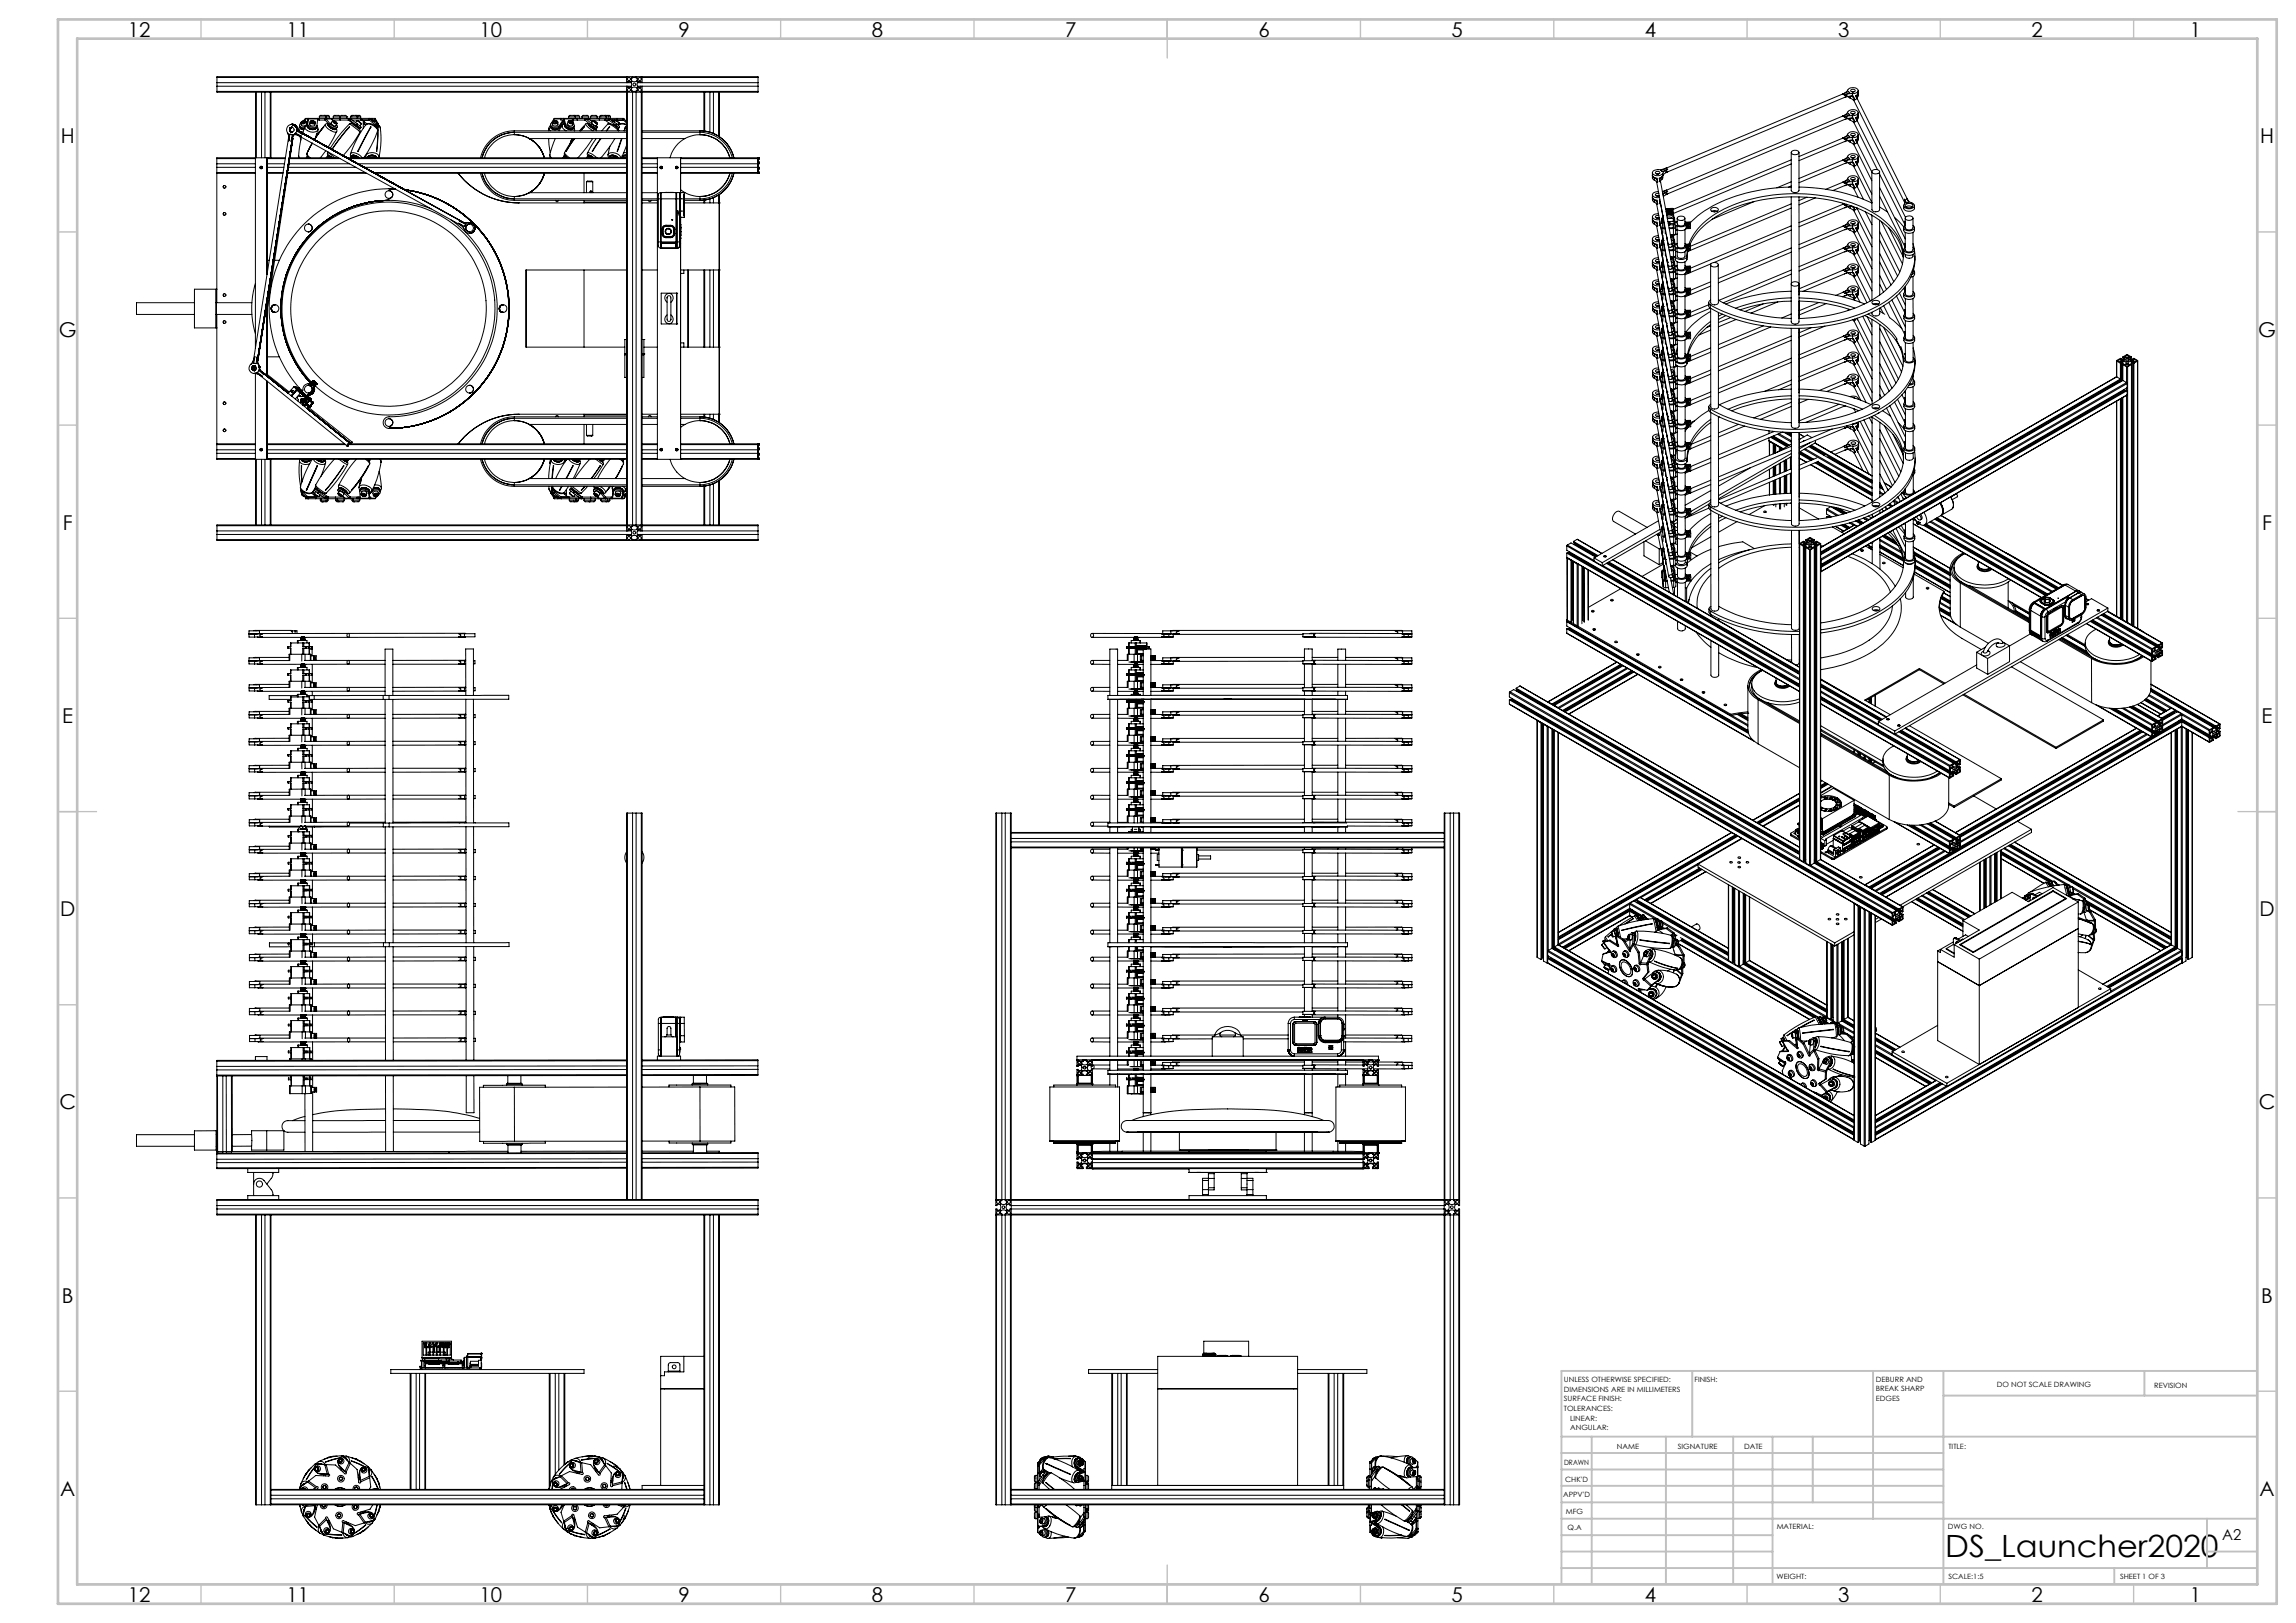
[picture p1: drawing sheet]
<svg xmlns="http://www.w3.org/2000/svg" width="594mm" height="420mm" viewBox="0 0 594 420" stroke-linecap="round" stroke-linejoin="round" font-family="sans-serif">
<defs><g id="words">
<text font-size="7.9" x="503.3" y="403">DS_Launcher2020</text>
<g font-size="5.3">
<text x="33.1" y="9.6">12</text>
<text x="74.1" y="9.6">11</text>
<text x="124.1" y="9.6">10</text>
<text x="175.6" y="9.6">9</text>
<text x="225.6" y="9.6">8</text>
<text x="275.6" y="9.6">7</text>
<text x="325.6" y="9.6">6</text>
<text x="375.6" y="9.6">5</text>
<text x="425.6" y="9.6">4</text>
<text x="475.6" y="9.6">3</text>
<text x="525.6" y="9.6">2</text>
<text x="566.6" y="9.6">1</text>
<text x="15.7" y="37.1">H</text>
<text x="584.7" y="37.1">H</text>
<text x="15.2" y="87.1">G</text>
<text x="584.2" y="87.1">G</text>
<text x="16.2" y="137.1">F</text>
<text x="585.2" y="137.1">F</text>
<text x="16.1" y="187.1">E</text>
<text x="585.1" y="187.1">E</text>
<text x="15.5" y="237.1">D</text>
<text x="584.5" y="237.1">D</text>
<text x="15.4" y="287.1">C</text>
<text x="584.4" y="287.1">C</text>
<text x="16" y="337.2">B</text>
<text x="585" y="337.2">B</text>
<text x="15.5" y="387.1">A</text>
<text x="584.5" y="387.1">A</text>
<text x="33.1" y="414.6">12</text>
<text x="74.1" y="414.6">11</text>
<text x="124.1" y="414.6">10</text>
<text x="175.6" y="414.6">9</text>
<text x="225.6" y="414.6">8</text>
<text x="275.6" y="414.6">7</text>
<text x="325.6" y="414.6">6</text>
<text x="375.6" y="414.6">5</text>
<text x="425.6" y="414.6">4</text>
<text x="475.6" y="414.6">3</text>
<text x="525.6" y="414.6">2</text>
<text x="566.6" y="414.6">1</text>
</g>
<text font-size="3.9" x="574.9" y="398.6">A2</text>
<g font-size="1.9">
<text x="404.6" y="357.6">UNLESS OTHERWISE SPECIFIED:</text>
<text x="438.4" y="357.6">FINISH:</text>
<text x="485.3" y="357.6">DEBURR AND</text>
<text x="516.6" y="359">DO NOT SCALE DRAWING</text>
<text x="557.3" y="359.2">REVISION</text>
<text x="404.6" y="360.1">DIMENSIONS ARE IN MILLIMETERS</text>
<text x="404.6" y="362.6">SURFACE FINISH:</text>
<text x="404.6" y="365.1">TOLERANCES:</text>
<text x="485.3" y="360.1">BREAK SHARP</text>
<text x="485.3" y="362.6">EDGES</text>
<text x="406.2" y="367.6">LINEAR:</text>
<text x="406.2" y="370.1">ANGULAR:</text>
<text x="418.3" y="375.1">NAME</text>
<text x="434" y="375">SIGNATURE</text>
<text x="451.2" y="375">DATE</text>
<text x="504.1" y="375">TITLE:</text>
<text x="404.6" y="379.2">DRAWN</text>
<text x="404.9" y="383.4">CHK'D</text>
<text x="404.4" y="387.5">APPV'D</text>
<text x="405.1" y="391.8">MFG</text>
<text x="459.6" y="395.6">MATERIAL:</text>
<text x="504" y="395.6">DWG NO.</text>
<text x="405.5" y="396.1">Q.A</text>
<text x="459.6" y="408.6">WEIGHT:</text>
<text x="504.1" y="408.7">SCALE:1:5</text>
<text x="548.5" y="408.7">SHEET 1 OF 3</text>
</g>
</g></defs>
<g fill="none" stroke="#000" stroke-width=".26">
<path d="M162.3 19.8l-.2 .3M163.7 19.8v.4h-.3v.6a.95 .95 0 0 0 1.5 0v-.6h-.3v-.4M165.9 19.8l.2 .3M56.1 23.7v.2h10M56.1 20.1v-.3h140v.3M56.1 21.4v.9M56.1 20.1v1.3M56.1 22.3v1.4M56.1 21.4h107.2M56.1 22.3h107.2M56.1 23.7h106M56.1 20.1h106"/>
<path d="M66.1 23.9h.2M66.1 23.9v66.2M66.3 23.9v16.9M66.3 23.9h3.6M67.7 23.9v16.9M68.5 23.9v16.9M69.9 23.9h.2M69.9 23.9v16.9M70.1 23.9v16.9M70.1 23.9h92M74.4 34.3l.2 .4v1M74.4 34.3l.4 1.2-.1 1"/>
<path d="M74.4 34.3a1.35 1.35 0 0 1 .3-1.8 1.35 1.35 0 0 1 1.9 .3 1.35 1.35 0 0 1-.3 1.8M74.6 35.7l.1 .8M74.6 35.7l-9 57.3M75 34.7l.6 .1M75 34.7l-.3 1.8M75.1 33.2v.6l.5 .3-.5-.4zM75.1 33.2a.61 .61 0 0 0 0 .7 .61 .61 0 0 0 .6 .2M75.2 33.1l.4-.1-.6 .4zM75.2 32.2a1.34 1.34 0 0 1 1.7 1M75.5 32.2h.1M75.5 32.2l.7 .2 .6 .7M75.5 33a.6 .6 0 0 0-.6 .6 .6 .6 0 0 0 .6 .6"/>
<path d="M75.5 32.2l1 .4 .3 .5M75.5 32.2a1.39 1.39 0 0 1 1.3 1.7l1.4 .8M75.5 32.2l.8 .3 .5 .6M75.5 33a.6 .6 0 0 0-.5 .6 .6 .6 0 0 0 .5 .6M75.6 32.2h.1M75.6 32.2l.7 .2 .5 .7M75.6 32.2l1 .4 .2 .5M75.6 32.2l.8 .3 .4 .6M75.6 32.2l.8 .3 .5 .6M75.6 32.2l.7 .2 .6 .7M75.6 34.8l-.3 1.8M75.6 32.2l.8 .2 .5 .7"/>
<path d="M75.6 35.8v.1M75.6 35.8l-.3 .8M75.6 35.8l-9 57.4M75.7 33l-.5 .1-.2 .3M75.7 35.8v.1M75.7 35.8l-.1 .1M75.7 36l.1-.2-.8 5M75.7 35.8l-9.1 57.4M75.7 35.8l-9 57.4M75.7 35.8h.1M75.8 35.7l-.1 .2M76.1 34.8l-.5 1"/>
<path d="M76.1 34.8l1.1 .1 .8 .4M76.1 34.8l1.1 .3M76.3 34.6h.1M76.3 34.6a2.89 2.89 0 0 0-1 2M76.3 34.6l.2-.2 1.5 .9M76.8 33.1h.1M76.8 33.1l.4 .8 1 .8M76.8 33.1l.9 1.1M76.9 33.4l.8 .8M76.9 33.1h.1M76.9 33.1l.5 .9M77 33.4l1 .9"/>
<path d="M77.2 35.1l42 23.2-.5-.5M77.2 35.1l.8 .2M77.2 33.8l.6 .4M77.3 33.6l.5 .5 .6 .1M77.3 33.6l.1 .2M77.5 32.6a.82 .82 0 0 0 1.2 .6M77.6 32.8l-.3 .8M77.6 35.3l.2 .9M77.7 33l.2 .4 .7 .1M77.7 34.2h.1M77.7 34.2l.5 .5M77.7 34.2l42 23.2"/>
<path d="M77.7 33.1h.1M77.7 33l.2 .4 .7 .1h-.5zM77.8 34.2h.1M77.8 34.2l27 14.9M77.9 31.8l.3 .8 .9-.1M77.9 31.9a.63 .63 0 0 0-.3 .9 .63 .63 0 0 0 .9 .1h.4M78 31.6a.58 .58 0 0 1 .5-.4 .58 .58 0 0 1 .6 .4 .58 .58 0 0 1-.6 .4 .58 .58 0 0 1-.5-.4zM78 35.5l-.7 4.8M78 31.5l-.1 .3M78.5 31.3h.4v.3l-.8 .2v-.3M78.5 31.3l-.4 .2M78.5 31.3v.1"/>
<path d="M78.5 31.4l-.4 .1M78.5 31.4l.4 .1M78.9 31.2l.2 .1a.72 .72 0 0 1-.4 .7 .72 .72 0 0 1-.8-.2M78.9 32.7a1.76 1.76 0 0 0 2.3 1.5l.8-.3 .3-.5-.1 1.4M78.9 32.7l-.6 1.7M79 30.8h3.2M79 30.8l-.5 .4M79.2 31.5l.1 .7M79.4 39.7l.1 .6 .4 .5M79.4 39.6l.2 .6 .7 .6M79.5 32.5h.1M79.5 32.4a1.29 1.29 0 0 0 1 1.1 1.29 1.29 0 0 0 1.3-.5 1.3 1.3 0 0 1-1.3 .5 1.3 1.3 0 0 1-1-1.1z"/>
<path d="M79.5 32.4l.1-.3a1.48 1.48 0 0 0 2.4 .4M79.5 32.4a1.48 1.48 0 0 0 2.4 .4l.1-.3M79.5 32.4a1.33 1.33 0 0 0 .8 1.1 1.33 1.33 0 0 0 1.4-.2l.2-.4M79.6 32.1l-.7 .6M79.7 30.6v.5zM79.7 30.8l-.2 1.6M80.2 31.5l-.1 .5a.78 .78 0 0 0 1.4 .4l.1-.6M80.4 31.3a.65 .65 0 0 1 1.1 .5 .65 .65 0 0 1-1.1-.5zM80.6 31.2l-.2 .1a.55 .55 0 0 0 0 .7 .55 .55 0 0 0 .7 .1l.5-.3-.2-.4M80.6 31.4l-.1 .2M80.6 31.4l.5 .1M80.7 31.3l-.2 .2 .2 .3h.5l.2-.2-.3-.3"/>
<path d="M80.7 31.3h.4M80.7 31.3l-.1 .1M80.8 37.1l-1.4 2.5M81.1 31.5l.3 .2M81.1 31.3v.2M81.8 35.3l.1-.8-.1 .9M81.8 33.1h.1M82 32.5l.3 .9M82.1 30.6l.1 .2M82.1 30.6h3.4M82.1 30.6h-3l-.1 .2M82.2 31.1h.4"/>
<path d="M82.2 30.8l-.2 1.7M82.6 31.1h1.5M82.6 30.3h1.7M82.6 30.3v.8M83.7 32.9l-2.3 3.2zM83.7 32.8v.1M83.9 29.9h-1l-.3 .4M83.9 29.9h.3l.1 .4M83.9 29.9a.96 .96 0 0 1 1.3 .4M84.1 31.1h.1M84.2 31.1l1 1.3M84.2 32.2l-2.9 3.9"/>
<path d="M84.2 32.2a2.81 2.81 0 0 0 2.8 1.9h.1M84.3 39l-1.4 1.8M84.3 30.3h.9M84.3 30.3v.3M84.4 30.8l-.3-.2v.5M84.4 30.8l1 1.3M84.4 30.8h1.4M84.4 30.8l-.2 .3M84.7 39.5l2 1.3M84.8 32.2h.1M84.9 39.3a.75 .75 0 0 0 .4 1.2M84.9 31.9l-.7 .3"/>
<path d="M84.9 32.1a1.57 1.57 0 0 0 1.6 1.4h.3l.1-.2v.1a1.88 1.88 0 0 1-2.1-1.2zM84.9 32l-.1 .1a1.8 1.8 0 0 0 2.1 1.3v-.2M85.2 32.4l.2 .2a1.65 1.65 0 0 0 1.7 .6l.2-.3M85.2 30.3v.3M85.3 32.4v.1a1.21 1.21 0 0 0 1.1 .7M85.4 32.1l.2 .2a1.42 1.42 0 0 0 1.7 .5l-.3-.5M85.4 32.1l-.2 .3M85.5 30.6l.3 .2M85.5 30.6h.4M85.8 30.8l.3 .4M85.9 30.6h11.2M85.9 30.6v.3"/>
<path d="M86 31.3l-.4 .5a1.2 1.2 0 0 0 1.2 .8l.4-.6M86 31.1h4.3M86.1 31.2l.5 .1 .5 .5a.76 .76 0 0 1-1-.6zM86.2 30.3a1.15 1.15 0 0 1 1.7-.3v.3M86.2 31.2h-.1a.64 .64 0 0 0 .7 .8h.4l-.1-.2M86.2 30.3h1.7M86.2 30.3v.3M86.3 31.4l.2 .1M86.5 31.5l.4 .2M86.6 31.3h-.3l.4 .5h.3v-.2M86.6 31.3l.4 .3M86.6 31.3l-.1 .2"/>
<path d="M86.9 33.5h.1M86.9 31.7v.1M87 33.2l.1 .9M87 31.6l-.1 .1M87.1 34.1l-2.2 4M87.9 30.3l.1 .8M88 30.3a1.13 1.13 0 0 1 1.5-.4l.2 .4M88 30.3h1.7M89.7 30.3h.1M89.7 30.3v.3M90 31.1h.2M90.2 31.1l3 2.2-1-.9"/>
<path d="M90.2 31.1h.3M90.3 31.1h.2M90.4 32.8l-4.5 5.9M90.4 32.8l-2 2.4-2.5 3.4M90.4 32.8v.1M90.4 32.1l-3 3.4-2 2.9M90.4 32.1a1.05 1.05 0 0 1 1.4 .4l1.3 1.1v.6M90.4 32.1l2.7 2.1M90.5 31.1l1.7 1.3M90.7 39.8a2.37 2.37 0 0 1 3 1M90.7 30.8l-.4-.2v.5M90.7 30.3h1.7"/>
<path d="M90.7 30.3v.3M90.7 30.8l-.2 .3M90.7 30.8l1.8 1.3M91.1 31.1h4.4M91.5 32.3l.4 .1 .8 .6-.1 .2M92 29.9a.96 .96 0 0 0-1.3 .4M92 29.9h.3l.1 .4M92 29.9a.96 .96 0 0 1 1.3 .4M92.4 31.2l1.1 .9M92.4 31.2l.5 .3 .6 .6M92.4 31.2l-.4 .5M92.4 30.3h.9"/>
<path d="M92.4 30.3v.3M92.5 32.1l1 .8-.3 .3M92.5 32.1l-.3 .3M93.1 34.2l-1.7 2.8-2.6 3.2M93.3 30.3v.3M93.4 30.6v.5M93.5 32.1l-.4 .5M93.6 31.1h.1M93.7 31.1h1.9M93.7 31.1l1.2 .9M94 32l.7 .3M94 32.1l.6 .2"/>
<path d="M94 31.3v1.9M94.2 31.5l-.1 .5M94.6 32.3a2.42 2.42 0 0 1 3.1 1.6M94.7 32.3a22.4 22.4 0 0 0-4 8l.1 .3M94.7 32.3a2.09 2.09 0 0 1 3 1.3v.3M95.5 31.1h.1M95.6 31.1l1.6 1.3M95.7 30.8l-.2-.2v.5M95.7 30.8l1.7 1.3M95.7 30.8l-.1 .3M95.9 32.8l-3.3 6.4zM95.9 32.8l-.1 .3"/>
<path d="M96.1 31.1h1M96.2 30.6v.5M96.3 31.3l.8 .1 .4 .4M96.4 31.2a1.06 1.06 0 0 1 1.1 .6M97.1 30.6v.2M97.1 30.6v.5M97.1 31.1h.1M97.1 31.1l.3 .5M97.1 30.8v.3M97.1 30.8l.8 1.3M97.4 32.1l.3 .5-.2 .5-.3-.7M97.4 32.1l-.2 .3"/>
<path d="M97.5 31.7l.3 .6M97.5 31.8v.3l.7 .6 .2 .4M97.6 32.3l.5 .3 .3 .5M97.7 33.9l-1.8 4-1.8 2.9h.3M97.8 32.9l-.3 6.3 .2-5.3M97.8 32.9l-.1 .7M97.8 32.9h-.1M97.9 32.1v.3M97.9 32.1v.2M98.4 33.1l.2 3.4-.6 4.2M133.1 34.8h.1M133.1 33.8a9 9 0 0 0-8.8 7"/>
<path d="M133.1 34.8a8 8 0 0 1 6.9 4M133.1 33.8h29M133.1 33.8v1M140 38.8a8 8 0 0 0-8-3.9 8 8 0 0 0-6.7 5.9M142 35.9l.3 3.6M142 33.2l.3 .6M142 33.2v.6M142.2 40l.3 .8M142.2 40l.1 .4 .4 .4M142.5 32.4l-.5 .8M142.5 32.3a1.17 1.17 0 0 0 1.9 .8l.3-.3M142.5 32.9h.1"/>
<path d="M143.1 31.5a.59 .59 0 0 1 .6-.3 .59 .59 0 0 1 .4 .5 .59 .59 0 0 1-.6 .3 .59 .59 0 0 1-.4-.5zM143.3 30.8l-.8 1.3a1.11 1.11 0 0 0 1.8 .7l.4-.3M143.3 30.8h1.8M143.5 31.3l-.3 .2 .1 .3h.4l.3-.2M143.5 31.3h.4M143.5 31.3v.1M143.5 31.4l-.3 .2M143.5 31.4l.4 .1M143.7 35.9l-1.5 4.1M143.9 31.3l.1 .3M143.9 31.5l.1 .1M143.9 31.3v.2"/>
<path d="M144 31.3l.3 .2a.64 .64 0 0 1-.7 .6 .64 .64 0 0 1-.6-.6l.2-.2M144.3 31.6l.1 .6a.82 .82 0 0 1-1.5 .1v-.6M144.7 32.5v.3M144.9 32.7h.1M144.9 32.6a1.3 1.3 0 0 1-1.1 .9 1.3 1.3 0 0 1-1.3-.6v-.1M144.9 32.6a1.3 1.3 0 0 1-1.1 .9 1.3 1.3 0 0 1-1.3-.7M145.1 32.3l.2 .3 .2-.3-.1 .2M145.1 30.6v.5h.7M145.5 32.2v.2M145.5 32.4l-.9 1.4M145.5 32.4a1.21 1.21 0 0 0 1 1.4M145.7 31.1l-1 1.4"/>
<path d="M145.7 32l.1 .1M145.8 31.1h.1M145.8 31.1l.4 1.3M145.8 31.2l-1.1 1.6M145.9 31.5l-.5 .3M145.9 30.8l-.1-.2v.5M145.9 30.8h2.2M145.9 30.8l.4 1.3M145.9 30.8l-.1 .3M146 31.8l-.8 .6M146.1 39.5a1.13 1.13 0 0 0 .7 1.3M146.1 39.5l1.3 1.3"/>
<path d="M146.1 32.3h.1M146.1 32l-.6 .4M146.1 32.2h.1a1.2 1.2 0 0 0 1.4 1.3h.4l.3-.4a1.29 1.29 0 0 1-2-.2l-.2-.4zM146.1 32.2a1.23 1.23 0 0 0 1.5 1.3l.6-.1 .1-.3M146.2 32.4a1.61 1.61 0 0 0 2.2 .6l.2-.3M146.3 32.1l-.1 .3M146.4 39.1l.1 .1M146.6 32.9l.9 .3M147 31.4l-.2 .5a.83 .83 0 0 0 1.3 .6l.2-.6M147.1 30.3a1.19 1.19 0 0 1 1.6-.4l.1 .4M147.1 30.3h1.7M147.1 30.3v.3"/>
<path d="M147.2 31.2a.69 .69 0 0 1 1 .7 .68 .68 0 0 1-1-.7zM147.3 31.2l-.2 .1a.73 .73 0 0 0 .4 .7 .73 .73 0 0 0 .8-.2l-.1-.2M147.4 31.4l.3 .1M147.4 31.3l.7 .3-.1 .2h-.4l-.3-.3zM147.7 31.5l.4 .2M147.8 31.3l-.1 .2M147.9 30.6l.2 .2M147.9 30.6h.5M147.9 30.6h-4.5l-.1 .2M148 35.9l-.5 1.3M148 35.9l-.4 1.1M148 35.9l-.5 1.2"/>
<path d="M148.1 30.8l.5 1.7a1.04 1.04 0 0 1-1.8 .1l-.5-.5M148.1 31.1h.3M148.3 33.3h.1M148.4 35.9l-2.3 3.6M148.4 31.1h2.9M148.4 30.6h3.6M148.4 30.6v.5M148.4 32.9l.2 .9M148.6 29.9a1.08 1.08 0 0 1 1.4 .4M148.6 35.9l-2.2 3.2M148.7 35.9l-2.2 3.3M148.8 30.3h1.2"/>
<path d="M148.8 30.3v.3M149.3 30.6v.5M150 30.3v.3M150.6 30.3a1.15 1.15 0 0 1 1.6-.3l.1 .3M150.6 30.3h1.7M150.6 30.3v.3M151.1 32.8v.1M151.1 32.8l-.9 1M151.3 31.1h.1M151.4 31.1l1.5 1.3M151.5 32.1l-1.5 1.7M151.5 32.1a.87 .87 0 0 1 1.2 .1"/>
<path d="M151.5 32.1l.8 .9 1.1 .8M151.7 30.8l-.4-.2v.5M151.7 30.8h.7M151.7 30.8l1.4 1.3M151.7 30.8l-.3 .3M152 39.6l-.1 .4 .3 .4M152 39.6a3.2 3.2 0 0 1 2.4 1.2M152 30.6l.4 .2M152 30.6h9.3M152.3 30.3v.4M152.4 30.8l.8 .8M152.6 31.1h4.8"/>
<path d="M152.7 32.3l-.5-.2 .8 .8 1.1 .6-.3-.4M152.7 32.3a1.03 1.03 0 0 0 .9 .9l.2-.1M152.7 32.3l-.5-.2 .7 .8 1.2 .6-.3-.4M152.7 32.3l-.5-.2 .8 .9 1.1 .5-.3-.4M152.7 32.3l1.1 .8M152.8 30.3a1.15 1.15 0 0 1 1.6-.3l.1 .3M152.8 30.3h1.7M152.8 30.3v.3M152.9 32.4l1.2 .8 .5-.3M153 32.5l.5 .4M153.1 32.1l1.4 .9-.2-.5M153.1 32.1l-.2 .3"/>
<path d="M153.3 35.9l-1.5 2.2-2.3 2.7M153.4 33.8h.1M153.4 31.2l-.4 .6 .4 .4 .8 .4 .4-.6M153.6 31.2l1 .7zM153.6 31.2h-.2l.2 .3 1 .5M153.8 33.1l.5 .7M153.9 31.3h-.2l.5 .5M153.9 31.3l.3 .3M153.9 31.3l.3 .4M154.2 31.7l.1 .1M154.2 35.9l-2.2 3.7M154.2 31.6l.2 .2h-.2"/>
<path d="M154.2 31.6v.1M154.5 30.3h.1M154.5 30.3v.3M154.6 31.9v.1M155 30.6v.5M155.1 30.3a1.16 1.16 0 0 1 1.6-.3l.1 .3M155.1 30.3h1.7M155.1 30.3v.3M155.4 35.9l-2.2 3.3 2.3-3.3M156.4 31.1h.1M156.5 29.9h.1a1.06 1.06 0 0 1 1.3 .4M156.5 31.1h1.1"/>
<path d="M156.5 31.1l1.2 .8M156.8 30.3h1.1M156.8 30.3v.3M157.2 32.2l-1.5 1.6M157.2 32.2a1.07 1.07 0 0 1 1.5 .1l.3 .2a2.01 2.01 0 0 1 1.1 1.3M157.2 32.2a3.8 3.8 0 0 1 2.7 1.6M157.4 31.1h.2M157.6 31.1l1.8 1.3M157.7 32.8l-.7 1M157.7 32.8l-.9 1M157.7 32.8v.1M157.8 30.8l-.4-.2v.5"/>
<path d="M157.8 30.8l1.8 1.3M157.8 30.8l-.2 .3M157.8 37.8l-.5 2.3M157.9 30.3v.3M158.2 31.1h3.1M158.5 32.2l1 .7M158.5 31.1v.2M158.7 32.3h.1M158.7 32.3l.6 .5M158.9 31.6l.2-.4 .3 .1a.69 .69 0 0 1 .6 .4 .69 .69 0 0 1 0 .7M159 31.1l.2 .1M159.1 35.9l-1.5 2.2-2.2 2.7"/>
<path d="M159.1 31.2l.8 .4 .3 .4M159.3 32.8h.1M159.4 32.4l.6 .6v.2h-.2M159.6 32.1l.6 .6-.1 .5M159.6 32.1l-.2 .3M159.6 30.6v.5M159.9 33.8h.1M160.1 32.3a1.99 1.99 0 0 1 2 .1M160.2 32.2h.1M160.8 35.9l-1.1 3.3 1.2-3.3M161.3 30.6l.1 .2M161.3 31.1h.1"/>
<path d="M161.3 30.6v.5M161.3 39.5h.8M161.3 31.1h-2.8l.1 .2M161.3 31.1l.8 .7M161.4 30.8l-.1 .3M161.4 30.8l.7 .6M161.9 31.2l.2 .1-.2-.1M161.9 32.9l-.4 .9M161.9 32.9l-.3 .9M161.9 32.9l-.2 .2M162.1 37.6l-1.4 3.2M162.1 32.2l-1.3-.3-.7 .3"/>
<path d="M162.1 34.2h-29a8.7 8.7 0 0 0-8.4 6.6M162.1 35.9h-25.2a8 8 0 0 1 3.9 4.9l-.8-2M162.1 23.9h.2M162.1 23.7l.2 .2M162.1 20.1v1.3M162.1 22.3v1.4M162.1 23.9v111.9M162.3 23.9h3.6M162.3 23.9v111.9M162.4 21.4v-.3h.7a.93 .93 0 0 1 0 1.5h-.7v-.3M163.4 22.8a.97 .97 0 0 1 1.5 .1v.6h-.3v112.7h.3v.6a.93 .93 0 0 1-1.5 0v-.6h.3v-112.7h-.3zM163.7 23.7h.9"/>
<path d="M163.7 20.1h.9M164.9 21.4h31.2M164.9 22.3h31.2M165.8 21.4v-.3h-.6a.93 .93 0 0 0 0 1.5h.6v-.3M165.9 23.9h.2M165.9 23.9v111.9M166.1 34.2h15a8.7 8.7 0 0 1 8.3 6.6M166.1 23.7l-.2 .2M166.1 20.1v1.3M166.1 22.3v1.4M166.1 23.9v111.9M166.1 33.8h15"/>
<path d="M166.1 35.9h11.1M166.1 23.9h16M166.1 23.7h30M166.1 20.1h30M181.1 34.8h.1M181.1 34.8a8 8 0 0 1 7.6 5.8M181.1 33.8v1M181.1 33.8a9.1 9.1 0 0 1 8.8 7M182.1 23.9h.2M182.1 23.9v10M182.3 23.9v10M182.3 23.9h3.6"/>
<path d="M183.7 23.9v10.3M184.6 23.9v10.7M185.9 23.9h.2M185.9 23.9v11.4M186.1 23.9v11.5M196.1 23.7v.2h-10M196.1 21.4v.9M196.1 20.1v1.3M196.1 22.3v1.4M463.4 39.5v9.8a1.18 1.18 0 0 0 2 0v-9.8M463.5 39.2a1.22 1.22 0 0 1 1.9 .3 1.1 1.1 0 0 1-1 .5 1.1 1.1 0 0 1-1-.6zM476.8 35.7l1.4-.6 .3 .3-1.4 .6"/>
<path d="M476.8 30l1.4-.6 .3 .3-1.4 .6M476.8 24.3l1.4-.6 .3 .3-1.4 .6M476.8 35.7h.1M476.8 24.3h.1M476.8 35.7l-11.4 4.8M476.8 30l-45.8 19.3M476.8 24.3l-45.8 19.3M476.8 30h.1M476.9 30h-.1M476.9 24.3h-.1M477.1 36l.8 .2-.7 .4-11.8 5M477.1 30.3l.8 .1-.7 .5"/>
<path d="M477.1 24.6l.8 .1-.7 .5M477.2 25.2h.1M477.2 30.9l-45.8 19.3M477.2 25.2l-45.8 19.3M477.2 36.6h.1M478.1 36.4l.6 .4M478.1 25l.6 .4M478.1 30.7l.6 .4M478.6 24.9l.1 .5M478.6 30.6l.1 .5M478.7 36.8l.9 .7M478.7 25.4l.9 .7"/>
<path d="M478.7 31.1l.9 .7M478.7 36.3v.5M478.8 34.8a.57 .57 0 0 1 .7-.4 .57 .57 0 0 1 .4 .6 .68 .68 0 0 1-1.1-.2zM478.9 28.9a.68 .68 0 0 1 1.1 .3 .58 .58 0 0 1-.7 .3 .58 .58 0 0 1-.4-.6zM478.9 23.3a.57 .57 0 0 1 .6-.2 .57 .57 0 0 1 .4 .6 .59 .59 0 0 1-.7 .1 .59 .59 0 0 1-.3-.5zM478.9 36.3l1 .9M478.9 24.9l1 .9M478.9 30.6l1 .9M479.2 35.2h.4zM479.2 23.8h.4zM479.2 29.5h.4zM479.2 35.6a1.15 1.15 0 0 0 1.5-.9 1.68 1.68 0 0 0-2.9 .4l-1 .6"/>
<path d="M479.2 35.6l-2.1 .4M479.2 35.6v.7M479.2 36.3l-2 .3M479.2 29.9a1.04 1.04 0 0 0 1.4-1.1 1.79 1.79 0 0 0-2.8 .6l-1 .6M479.2 29.9l-2.1 .4M479.2 29.9v.7M479.2 30.6l-2 .3M479.2 24.2a1.04 1.04 0 0 0 1.4-1.1 1.84 1.84 0 0 0-2.8 .6l-1 .6M479.2 24.2l-2.1 .4M479.2 24.2v.7M479.2 24.9l-2 .3M479.2 36.3h.3l.4 .9"/>
<path d="M479.2 24.9h.3l.4 .9M479.2 30.6h.3l.4 .9M479.9 37.2l-.4-.1 4.8 9.7M479.9 25.8l-.4-.1 13.3 26.7M479.9 31.5l-.4-.1 6.2 12.5M480.4 25.2l.1 .3M480.4 31l.1 .2M480.4 36.6l.1 .4M480.5 37v.1M480.5 25.5l13.1 26.3-.2-.3M480.5 25.6v.1M480.5 31.2v.2"/>
<path d="M480.5 37l3.8 7.5M480.5 31.2l12.5 25.1M480.6 35.9l.1-.4-.1 .4-.6 .3 .5 .9M480.6 35.9a1.06 1.06 0 0 0-.1 1.2M480.6 35.9v.6M480.6 24.4l.1-.3-.2 .4-.5 .3 .5 .9M480.6 24.4a1.06 1.06 0 0 0-.1 1.3M480.6 24.4v.7M480.6 30.1l.1-.3-.1 .4-.6 .3 .5 .9M480.6 30.1a1.06 1.06 0 0 0-.1 1.3M480.6 30.1v.7M480.6 36.5l-.2 .3"/>
<path d="M480.6 25.1l-.2 .3M480.6 30.8l-.2 .3M480.7 34.8l-.1 1.7M480.7 23.4l-.1 1.7M480.7 29.2l-.1 1.6M56.1 44.6v.3M56.1 42.4v.9M56.1 41v1.4M56.1 43.3v1.3M56.1 44.9v33.4M56.1 43.3h10M56.1 42.4h10"/>
<path d="M56.1 44.9h10M56.1 41h10M56.1 44.6h10M58.1 48a.35 .35 0 0 0-.4 .3 .35 .35 0 0 0 .4 .4M58.1 55a.34 .34 0 0 0-.4 .4 .34 .34 0 0 0 .4 .3M67.3 43.3h.6M67.6 43.1a.3 .3 0 0 0-.3 .3 .3 .3 0 0 0 .3 .3M69.1 40.8h.1M69.1 40.8v30.3M69.1 43.3h4.3M69.1 42.4h4.5M69.1 44.9h4.1"/>
<path d="M69.1 41h4.7M69.1 44.6h4.1M73.8 40.8h-17.7v.2M74.3 44.9h20.6M74.4 44.6h20.1M74.4 44.9l-5.3 35.6M74.6 43.3h17.5M74.7 42.4h15.8M74.8 42.4l-.2 .9M74.9 41h13.1M75 40.8h12.6M77.3 40.3l.1 .5"/>
<path d="M77.3 40.3l.2 .5M79.4 40.5l-.1 .3M79.6 40.4l-.1 .4M79.8 58h.1M79.8 60h.1M79.8 58a1.01 1.01 0 0 1 1 1 1.01 1.01 0 0 1-1 1M84.4 40.8l.3-.4 .6 .4M84.5 40.8h.1M84.9 40.2l1 .6zM85.2 40.6l.2-.1 .5 .3M85.4 40.8l-.2-.2 .3 .2M85.4 40.8h.1"/>
<path d="M89.8 40.8h72.3M90.2 41h71.9M90.9 40.5a.86 .86 0 0 1 1.5-.1l.5 .4M90.9 40.5a.85 .85 0 0 1 1.5 0l.5 .3M90.9 40.5a1.13 1.13 0 0 1 1.8 .2l.2 .1M91 40.3h.1M91.6 40.5l.9 .3M91.6 40.8h-.9a1.07 1.07 0 0 1 1.7 0M92.6 42.4h69.5M94.2 43.3h67.9M94.3 40.6l.1 .2M94.4 40.4l.3 .5"/>
<path d="M94.6 40.2v.4M94.6 40.6l.1 .2M94.6 40.6a1.76 1.76 0 0 1 2.7-.9l.5 .3 .2 .7M95.1 40.8a1.45 1.45 0 0 1 2.4 0M95.1 40.8h.1M95.1 40.8a1.4 1.4 0 0 1 2.4 0M95.2 40.8a1.73 1.73 0 0 1 2.2 0M95.6 40.8h1.2M96.7 44.6h65.4M97 44.9h65.1M97.1 44.9l7.7 4.2a31 31 0 0 1 26.9 32.8 31 31 0 0 1-30.9 29M98 40.8h.1"/>
<path d="M100.6 49.3h.1M100.6 51.3h.1M100.6 48.8h.1M100.6 49.3a1.01 1.01 0 0 1 1 1 1.01 1.01 0 0 1-1 1M100.6 48.8l1.6 .1M100.6 51.8a28 28 0 0 0-25.7 17 28 28 0 0 0 5.5 30.3M100.7 48.8h.1M100.7 48.8l1.5 .1M100.8 48.8h.1M100.8 48.8l1.4 .1M102.2 48.9a31 31 0 0 0-29.7 18 31 31 0 0 0 5.7 34.3M104.7 49.1a31 31 0 0 1 26.9 32.8 31 31 0 0 1-31 29"/>
<path d="M104.7 49.1a31 31 0 0 1 26.9 32.8 31 31 0 0 1-30.9 29M111.5 54.1a28 28 0 0 0-33.9 9.8 28 28 0 0 0 2.8 35.2M116.7 56.9a28 28 0 0 1 10.6 31.6 28 28 0 0 1-27 19.4 1.5 1.5 0 0 0-1.2 1.6 1.5 1.5 0 0 0 1.5 1.4M118.5 44.9a19.9 19.9 0 0 0 15.8 7.6h27.8M118.7 57.8a3.1 3.1 0 0 1 1.5 1.6M118.7 57.8l1.5 .8M119 57.2l1.4 .5 .7-.1M119 57.2l.7 .2M119 57.2l1.5 .9M119.2 58.3l.8 .8M119.7 57.4l.9 .3 .5-.1M119.7 57.4h.1"/>
<path d="M120.2 59.4h.1M120.5 58.1l-.3 .5M120.7 58.3l.8-.3a1.01 1.01 0 0 0-1 1 1.01 1.01 0 0 0 1 1 1 1 0 0 1-.9-.6 1 1 0 0 1 .1-1.1zM121.1 57.6a1.4 1.4 0 0 1 1.7 1 1.4 1.4 0 0 1-.9 1.7 1.4 1.4 0 0 1-1.7-.9M121.5 57.6h.1M121.5 57.6a1.39 1.39 0 0 1 1.4 1.4 1.39 1.39 0 0 1-1.4 1.4M124.3 44.9a8.9 8.9 0 0 0 8.8 6.9M124.7 44.9a8.7 8.7 0 0 0 8.4 6.6h29M125.3 44.9a8 8 0 0 0 7.8 6 8 8 0 0 0 7.7-6M133.1 50.9h.1M133.1 51.8h29M133.1 50.9v.9"/>
<path d="M140.8 44.9a8 8 0 0 1-7.7 6M140.8 44.9a8 8 0 0 1-3.9 5h25.2M142.5 40.8h.1M142.5 40.8h-.1M143.8 51.8a.35 .35 0 0 0 .3 .4 .35 .35 0 0 0 .4-.4M146 40.4l-.2 .4M146.1 40.2l-.4 .6 .4-.7v.3M146.3 40.8l-.3-.4 .6 .4M151.1 44.9v5M151.1 51.8v.7M151.1 52.3h11M151.7 47h1.7"/>
<path d="M151.7 47l.2-.1h1.2l.3 .1M151.7 47v2.9M152.2 40.2h.1M152.2 40.2l.1 .3-.1-.2a1.31 1.31 0 0 1 1.4 .5zM152.2 40.8h-.5a.77 .77 0 0 1 1.3 0M152.3 40.4l-.1-.1a.93 .93 0 0 1 1.2 .4l.2 .1M152.5 40.6a.55 .55 0 0 1 .9 .2M152.7 49.5v.3M152.7 40.7l.4 .1M152.8 49.9a.25 .25 0 0 1-.1-.4 .25 .25 0 0 1 .4 0 .25 .25 0 0 1-.1 .4M153.4 47v2.9M157.3 40.1l.2 .7"/>
<path d="M157.3 40.1a1.97 1.97 0 0 1 3.1 .3l.2 .4M157.6 40.8a1.48 1.48 0 0 1 2 0M157.6 40.8h.1M157.7 40.7a1.41 1.41 0 0 1 2.2 .1M157.7 40.5h.1M157.7 40.8h1.1M157.8 40.4l-.1 .2a1.31 1.31 0 0 1 2.2 .2 1.74 1.74 0 0 0-2.1-.4zM158.7 40.5l.5 .2M162.1 40.2l-1.1 .1M162.1 40.8h-.8M162.1 40.4l-.7 .1-.6 .3M166.1 51.8h4"/>
<path d="M166.1 51.5h4M166.1 49.9h4M166.1 40.8h30M166.1 52.5h4M166.1 43.3h4M166.1 42.4h4M166.1 44.9h4M166.1 41h4M166.1 44.6h4M167.7 51.8a.35 .35 0 0 0 .4 .4 .35 .35 0 0 0 .4-.4M170.1 40.8v78.1M170.3 51.5h.6"/>
<path d="M170.3 51.5v11.1M170.8 43.3h.6M170.9 49.8a1.19 1.19 0 0 0-.6 1.7M170.9 49.8v1.7M170.9 49.9v1.6M170.9 49.8h.1M170.9 49.8v.1M170.9 51.5v11.1M170.9 49.9h.1M171.1 43.1a.3 .3 0 0 0-.3 .3 .3 .3 0 0 0 .3 .3M171.3 59.3a1.02 1.02 0 0 1 1-1h1.2a.96 .96 0 0 1 1 1v1.2a1.02 1.02 0 0 1-1 1h-1.2a1.09 1.09 0 0 1-1-1M171.3 59.3h.1"/>
<path d="M171.3 59.3v1.2M171.4 59.3h.2M171.4 59.3v1.2M171.6 59.3v1.2M172 49.8h.5M172 49.8h.1M172.3 58.6a.72 .72 0 0 0-.7 .7M172.3 58.4a.9 .9 0 0 0-.9 .9M172.3 58.4v.2M172.3 58.6h1.2M172.3 58.4h1.2M172.5 49.8h.1"/>
<path d="M172.9 59.1h.1M172.9 59.2h.1M172.9 59.1a.79 .79 0 0 0-.8 .8 .79 .79 0 0 0 .8 .8M172.9 59.2l.6 .3 .1 .4M173 49.8h.5M173 49.8h.1M173.5 49.8h.1M173.5 58.6a.72 .72 0 0 1 .7 .7M173.5 58.4a.85 .85 0 0 1 .9 .9M173.5 58.4h.1M173.5 58.4v.2M173.6 59.9l-.1 .4-.6 .3"/>
<path d="M173.6 49.8h.1M173.7 49.8h.1M173.8 49.8h.1M173.9 56.8v.2M174 49.8h.1M174.2 59.3v1.2M174.2 59.3h.2M174.4 59.3h.1M174.4 59.3v1.2M174.8 43.3h.6M174.9 49.8v1.7M174.9 49.8h-3.9v14.4h3.9"/>
<path d="M174.9 49.8h.1M174.9 49.8v.1M174.9 49.9v1.6M174.9 51.5v11.1M174.9 49.9h.1M175.1 43.1a.3 .3 0 0 0-.3 .3 .3 .3 0 0 0 .3 .3M175.2 54.6l.6 1.2M175.2 54.6l.7 1.1M175.2 54.6v8M175.2 54.6h1.8M175.8 55.8v.3M175.8 59.5h.1"/>
<path d="M175.8 56.1v.3M175.8 58.1h.1M175.8 56.4h.1M175.8 59.5v.1zM175.8 56.8v.8M175.8 56.8h.1M175.8 58.9h.1M175.8 58.1l.1 .3M175.8 59.6h.1M175.8 57.2v.4M175.8 57.2h.1M175.8 56.9v.7"/>
<path d="M175.8 56.9h.1M175.8 57.6h.1M175.8 56.1v6.5M175.9 59.3v.3M175.9 59v.2M175.9 58.5v.3M175.9 59.4v.2M175.9 59.4h.1M175.9 60h.1M175.9 59.3h.1M175.9 58.9h.1M175.9 59v.1"/>
<path d="M175.9 59.1h.1M175.9 59.2h.1M175.9 58.5v.2M175.9 58.7h.1M175.9 58.2v.2M175.9 58.2h.1M175.9 58.1v.3M175.9 58.1h.1M175.9 58.8h.1M175.9 59.8h.1M175.9 59.6h.1M175.9 58.4h.1"/>
<path d="M175.9 58.5h.1M175.9 58.1v.9M175.9 59.1v1.7M175.9 56.3l-.1 .1M175.9 49.8v1.7M175.9 54.6v1.7M175.9 55.7l-.1 .1M175.9 54.6v1.1M175.9 56.1v.2M175.9 56.3h.1M175.9 56v.3M175.9 55.7v.3"/>
<path d="M175.9 49.8h.1M175.9 49.8v.1M175.9 49.9v1.6M175.9 54.6v1.5M175.9 49.9h.1M175.9 56.1h.1M175.9 56l-.1 .1M175.9 51.5h.1M175.9 54.6h.1M175.9 51.5v3.1M176.1 49.1a8 8 0 0 0 12.7-4.2 8.1 8.1 0 0 1-7.7 6M176.1 40.8h.1"/>
<path d="M176.1 40.8v9M176.1 56.3v62.6M176.1 43.3h20M176.1 42.4h20M176.1 44.9h20M176.1 41h20M176.1 44.6h20M177 49.8v1.7M177 54.6v1.7M177 54.6v1.2l.1-1.2M177 51.5v-1.2l.1 1.2M177 51.5v3.1"/>
<path d="M177.1 51.5v-1.7h-2.1v14.4h.2M177.1 54.6v1.7h-1.2M177.1 51.8h4M177.1 49.9h.1M177.1 51.5v3.1M177.1 52.5h9M181.1 50.9h.1M181.1 50.9v.9M182.1 51.8v.7M182.3 51.8v.7M183.7 51.5v1M184.6 51.2v1.3"/>
<path d="M185.9 50.5v2M186.1 52.5h.1M186.1 52.5v17.4M186.1 50.3v59.1M188.7 40.6a8 8 0 0 0-7.8-5.7 8 8 0 0 0-7.5 5.9M188.7 40.6l.1 .2M189.4 44.9a8.7 8.7 0 0 1-8.3 6.6h-10.2M189.9 44.9a9 9 0 0 1-8.8 6.9M196.1 40.8v1.6M196.1 43.3v1.6M196.1 43.9v.7zM196.1 41v.9z"/>
<path d="M196.1 43.3h.1M196.1 43.6h.1M196.1 43.5v.1M196.1 42.2v1.3M196.1 42.1v.1M196.1 42.1h.1M196.1 42.4h.1M196.1 40.8v.2M196.1 40.8h.1M196.1 41.2h.1M196.1 41.8v.2M196.1 42v.1z"/>
<path d="M196.1 44.6v.3M196.1 44.9h.1M196.1 44.5h.1M196.1 43.7v.2M196.1 43.6v.1zM196.1 42.5v.7zM196.1 42.2h.1M196.1 43.5h.1M196.1 43.7h.1M196.1 42h.1M196.1 43.9h.1M196.1 41.8h.1"/>
<path d="M427.5 56.1v1.3l.5 .6M427.5 44.7v1.4l.5 .5M427.5 50.4v1.3l.5 .6M428 57.3v.7M428 57.3l.7 .6 .2 .6M428 58l.6 .6M428 57.3l-.5-.6 .5 .6 .7 .2 .2 1M428 45.9v.7M428 45.9l.7 .6 .2 .6M428 46.6l.6 .6M428 45.9l-.5-.6 .5 .6 .7 .2 .2 1M428 51.6v.7"/>
<path d="M428 51.6l.7 .7 .2 .5M428 52.3l.6 .6M428 51.6l-.5-.6 .5 .6 .7 .2 .2 1M428.3 44.5a.55 .55 0 0 1 .7-.2 .55 .55 0 0 1 .3 .6 .64 .64 0 0 1-1-.3zM428.6 45h.4M428.7 56.4h.3M428.7 50.7h.3M428.9 58.5l-.3-.2 3.1 16.8M428.9 47.1l-.3-.2 3.1 16.8M428.9 52.8l-.3-.2 3.1 16.8M429 55.3a1.02 1.02 0 0 0-1.4 1.1l.9 .5 .8-.1M429 49.6a1.02 1.02 0 0 0-1.4 1.1l.9 .4h.8"/>
<path d="M429.2 55.8a.53 .53 0 0 0-.6 0 .53 .53 0 0 0-.3 .5l.3 .1h.7M429.2 50.1a.47 .47 0 0 0-.7 0 .47 .47 0 0 0-.1 .5h.9M429.4 51.7l-.1 .1 .2 1M429.5 57.4l-.2 .1 .2 .9M429.5 57.8v.6M429.5 52.1v.7M429.6 58.2v.1M429.6 58.3l-.1 .1M429.6 46.9l-.1 .1M429.6 52.6l-.1 .2M429.6 58.3h.1M429.6 46.8v.1"/>
<path d="M429.6 52.5v.1M429.6 58.3l.6 3.6M429.6 46.9l3 16.6h.4M429.6 52.6l.6 3.6M429.7 44.1l.3 .3M429.9 45.8a1.15 1.15 0 0 0-.4 1.2M429.9 45.8v.6M429.9 46.4l-.3 .5M429.9 56.5v1.4M429.9 56.5l.3 2.4M430.1 55.3v.1M430.2 45.3l-.3 .5"/>
<path d="M430.2 45.5v.6l-.3 .3M430.2 55.8h.1M430.2 44.9v.6M430.2 45.5l-.9 .6 .2 .9M430.2 58.9l.6 .3v1.4M430.2 58.9v1.4M430.3 56.2l-.4 .3M430.3 56.5h.1M430.3 56.5l.3 2.4M430.6 58.9l.2 .1M430.6 57.9v1M430.9 54h1.9l.3 2.4"/>
<path d="M431 49.3h.1M431 43.6h.1M431.1 49.2l-1 .3M431.1 43.5l-1.2 .4a2.27 2.27 0 0 0-2.4 .7 1.58 1.58 0 0 0 2.7 .3M431.1 49.2l-1 .5M431.1 43.5l-1.4 .6M431.1 49.2l-.1 .1M431.1 43.5l-.1 .1M431.2 54.7l-.2 .1M431.2 54.7h.1M431.2 55.3h.1M431.2 54.6h.1"/>
<path d="M431.2 55.2h.1M431.2 54.6l.1 .1M431.2 54.6v.7M431.2 54.7l.1 .1M431.3 55.3h.1M431.3 54.7h.1M431.3 54.6h.1M431.3 54.5h.1M431.3 55.3v.1M431.3 54.5v.1M431.3 54.7v.6M431.3 55.4h.1"/>
<path d="M431.3 54.8v.6M431.3 54.5l.2 .1h-.3M431.3 54.8h.1M431.3 55.4h.2M431.3 54.5h.3M431.4 50.2l-1.1 .7M431.4 44.5l-.9 .5-.3 .5M431.4 54.4h.1M431.4 54.4l.1 .1h-.2M431.4 54.4l-.1 .1M431.4 54.8h.1M431.4 55.4h.1"/>
<path d="M431.4 54.8v.6M431.4 49.5l-1.2 1M431.4 43.8l-1 .6-.2 .5M431.4 49.5l-.4 .8 .4-.1M431.4 43.8l-.5 .7h.5M431.4 54.6l.1 .1M431.4 49.5l-1.3 .5M431.4 43.8l-1.4 .6M431.4 54.4l.2 .1M431.4 54.6h.1M431.4 54.8l.1 .7M431.4 54.6l-.2 .1"/>
<path d="M431.5 54.9h.1M431.5 55.5h.1M431.5 54.7h.1M431.5 54.6h-.1M431.5 54.7h-.2M431.5 54.7h-.3M431.5 54.4h.1M431.5 54.9v.6M431.5 54.4l.1 .1M431.6 54.9h.1M431.6 55.5h.1M431.6 54.3h.1"/>
<path d="M431.6 54.3l-.1 .1M431.6 54.7h.1M431.6 54.3l.1 .2M431.6 55.4l-.1 .1M431.6 54.7l-.2 .1M431.6 54.7l-.3 .1M431.6 54.4l.1 .1M431.6 54.9h-.1M431.6 57.9h.2M431.6 54.3v.2M431.6 54.9v.6M431.6 54.7l-.2 .2"/>
<path d="M431.6 54.7v.1M431.6 54.7l-.1 .2M431.6 54.3l.1 .1M431.7 54.9h.1M431.7 55.5h.1M431.7 54.3h.1M431.7 54.7h.1M431.7 54.3v.2M431.7 54.9v.6M431.7 54.7l-.2 .2M431.7 54.7l-.3 .2M431.7 55.5h-.1"/>
<path d="M431.7 54.3l.1 .2M431.7 54.7v.8M431.7 54.7v.2M431.7 54.7l-.1 .2M431.7 54.7l.1 .2M431.8 54.9h.1M431.8 55.5h.1M431.8 54.3h.1M431.8 54.3v.2M431.8 54.7v.8M431.8 54.7l.1 .1M431.8 54.7l.1 .2"/>
<path d="M431.8 57.9l-.1-.3 .3-.1v.7h1M431.8 54.7v.1M431.8 54.9v.6M431.8 57.9v.3h-.1M431.8 54.8l.1 .1M431.9 54.3h.1M431.9 54.9h.1M431.9 54.7l.1 .2M431.9 54.7l.2 .2M431.9 54.5h.3M431.9 54.5h.1M431.9 54.3l.2 .1"/>
<path d="M431.9 54.3l-.5 .1-.2 .3M431.9 55.5h.1M431.9 54.3l.1 .1M431.9 54.7v.1M431.9 54.3l-.1 .2M431.9 54.7l.2 .1M432 54.9h.1M432 55.5h.1M432 54.4l-.1 .1M432 54.7h.1M432 55.5h-.1M432 54.7l.2 .1"/>
<path d="M432 54.7l.1 .1M432 54.5h-.1M432 54.4h.1M432 54.9l-.1 .6M432 54.5v.1M432 54.7h-.1M432 54.6h.3M432 54.6h.1M432 54.9v.6M432 54.5h.3M432 54.7h.2M432.1 54.9h.1"/>
<path d="M432.1 55.4h.1M432.1 54.4l-.2 .1M432.1 54.6l-.1 .1M432.1 54.8h.1M432.1 54.6h-.1M432.1 54.4l-.1 .1M432.1 54.6l.2 .1M432.1 54.6h.2M432.1 54.4h.1M432.1 54.8l-.1 .1v.6M432.1 54.4l.1 .1M432.1 54.8v.6"/>
<path d="M432.2 54.8h.1M432.2 55.4h.1M432.2 54.5h.1M432.2 55.3h.1M432.2 54.8v.6M432.2 55.4h-.2M432.2 54.5h-.2M432.2 54.5v.9M432.2 54.8h-.1M432.3 54.7a.58 .58 0 0 1 .6 .5 .58 .58 0 0 1-.6 .6h-1.1M432.3 54.7h.1M432.3 55.3h.1"/>
<path d="M432.3 54.6h.1M432.3 54.5h.1M432.3 54.5l-.1 .1M432.3 54.7l-.1 .1M432.3 54.7v.5M432.3 55.2h.1M432.3 54.6l-.1 .1M432.3 54.6v.6M432.6 54.1h.1M432.6 54.1h-1.7M432.6 54.1l.1 .6-.2 .1M432.9 55.3a1.08 1.08 0 0 1-.5 1 1.08 1.08 0 0 1-1.1 .1"/>
<path d="M432.9 56.5v.8M432.9 58.2v.7M432.9 58.9l-1.1 .1M432.9 57.3h-1.4M432.9 56.5l-1.6 .1M432.9 59.1v1.7M432.9 59.1l-1.1 .1M433 57.8h-1.2M433 57.8v.4M433.1 58.1v.8h-.2M433.1 56.2l.4 2.6-.6 .3M433.1 57.2l-.2 .1"/>
<path d="M433.1 56.4l-.2 .1M433.1 56.4v.8M433.1 57.2v.5M433.1 57.7l-.1 .1M433.1 57.7l-.1 .5M433.5 58.4h.4M433.5 59.6l.4-.2v4.2a1.17 1.17 0 0 0 2 .1l1.4-.1v1.2M433.5 58.8v1.7l-.6 .3M433.5 59.4h.4M433.9 58.4v1M433.9 56.5v1.4a1.17 1.17 0 0 0 2 .1l1.4-.1M433.9 57.3l-.6 .1"/>
<path d="M434.1 56.1a1.11 1.11 0 0 1 1.8 .5 1.17 1.17 0 0 1-2-.2zM435.9 56.5v1.5M435.9 57.3l1.4 .1v.3M435.9 59.4v4.3M436.2 58.2a2 2 0 0 1-2.3 .2M436.2 59.2a2 2 0 0 1-2.3 .2M436.2 58.2v1M436.8 58.4h-.2M437 58.5l-.3 .2-.2-.1M437.3 57.7v.2M437.3 57.9v.3M437.3 57.7h-1.4"/>
<path d="M437.3 58.2v.9l-1.1 .1M437.3 58.2h-1.1M442.7 53.9a1.08 1.08 0 0 1 1.8 .5 1.17 1.17 0 0 1-1.9-.2zM442.8 54.7l.6-.2 .9 .2M453.9 52.1l-11 4.6M463.4 48.4a42.3 42.3 0 0 0-23.3 6.8l-2.8 2.4M463.4 41.4l-30.6 12.8M463.4 42.4l-30.4 12.8M463.4 47l-3.7 1.6M463.4 48.1l-.7 .3M463.4 52.8l-26.1 10.9M463.4 53.9l-26.1 10.9"/>
<path d="M463.4 51v22.3M463.4 58.4l-26.1 11M463.4 59.5l-20 8.4M465.4 48.4a45.4 45.4 0 0 1 18.9 4.1M465.4 51v25.4M467.5 51l-2.1 .9M469.7 51.2l-4.3 1.8M476.8 41.4l1.4-.6 .3 .3-1.4 .6M476.8 47.1l1.4-.6 .3 .3-1.4 .6M476.8 58.5l1.4-.6 .4 .3-1.4 .6M476.8 52.8l-11.4 4.8M476.8 52.8h.1"/>
<path d="M476.8 41.4h.1M476.8 41.4l-11.4 4.8M476.8 58.5l-11.4 4.8M476.8 47.1l-4.4 1.9M476.8 58.5h.1M476.8 47.1h.1M476.9 41.4h-.1M476.9 58.5h-.1M476.9 47.1h-.1M477.1 52.7l-.3 .1M477.1 41.7l.8 .2-.7 .4M477.1 47.4l.8 .1-.7 .5"/>
<path d="M477.2 53.1l.7 .1-.7 .5M477.2 58.8l.7 .2-.7 .4M477.2 53.7h.1M477.2 42.3h.1M477.2 59.4h.1M477.2 48h.1M477.2 53.7l-11.8 5M477.2 42.3l-11.8 5M477.2 59.4l-11.8 5M477.2 48l-3 1.3M477.7 52.9l-.5 .2M477.8 52.9l-.6 .2"/>
<path d="M478.1 42.1l.6 .4M478.1 47.8l.6 .4M478.1 53.5l.6 .4M478.1 59.2l.6 .4M478.7 42.5l.9 .7M478.7 53.9l1 .7M478.7 59.6l1 .7M478.7 48.2l.9 .7M478.7 42v.5M478.7 53.4v.5M478.7 59.1v.5M478.7 47.7v.5"/>
<path d="M478.8 46.2a.71 .71 0 0 1 1.2 .1 .71 .71 0 0 1-1.2-.1zM478.9 40.4a.54 .54 0 0 1 .6-.2 .54 .54 0 0 1 .4 .5 .54 .54 0 0 1-.6 .2 .54 .54 0 0 1-.4-.5zM478.9 57.4a.68 .68 0 0 1 1.1 .3 .57 .57 0 0 1-.7 .4 .57 .57 0 0 1-.4-.7zM478.9 42l1 .9M478.9 53.4l1 .9M478.9 59.1l1.1 .9M478.9 47.7l1 .9M479.2 40.9h.4zM479.2 46.6h.4zM479.2 58h.4zM479.2 53.4l-2 .3M479.2 41.3a1 1 0 0 0 1.4-1.1 1.76 1.76 0 0 0-2.8 .6l-1 .6"/>
<path d="M479.2 41.3l-2.1 .4M479.2 41.3v.7M479.2 42l-2 .3M479.2 58.4a1.04 1.04 0 0 0 1.5-1.1 1.79 1.79 0 0 0-2.9 .6l-1 .6M479.2 58.4l-2 .4M479.2 58.4v.7M479.2 59.1l-2 .3M479.2 47a1 1 0 0 0 1.4-1.1 1.76 1.76 0 0 0-2.8 .6l-1 .6M479.2 47l-2.1 .4M479.2 47v.7M479.2 47.7l-2 .3M479.2 42h.3l.4 .9"/>
<path d="M479.2 59.1h.3l.5 .9M479.2 47.7h.3l.4 .9M479.5 53.5l.4 .8M479.6 54.5l4.7 9.4M479.9 42.9l-.4-.1 4.8 9.6M479.9 54.3l-.4-.1 .1 .3M479.9 48.6l-.4-.1 1.2 2.6M480.3 53.8l.2 .4M480.4 53.9l.1 .3M480.4 42.4l.1 .2M480.4 59.5l.1 .2M480.4 48.1l.1 .2"/>
<path d="M480.5 53.9v.2M480.5 42.6v.2M480.5 54.1v.1M480.5 59.7v.2M480.5 48.3v.2M480.5 42.6l3.8 7.6M480.5 54.1l3.8 7.5M480.5 59.7l3.8 7.6M480.5 48.3l1.6 3.3M480.6 41.5l.1-.3-.1 .4-.6 .3 .5 .9M480.6 41.5l-.2 .5 .1 .8M480.6 41.5v.7"/>
<path d="M480.6 47.3l.1-.4-.1 .4-.6 .3 .5 .9M480.6 47.3l-.2 .4 .1 .8M480.6 47.3v.6M480.6 42.2l-.2 .3M480.6 47.9l-.2 .3M480.6 58.6a1.06 1.06 0 0 0-.1 1.3M480.6 58.6v.7M480.6 59.3l-.2 .3M480.7 40.6l-.1 1.6M480.7 46.3l-.1 1.6M480.7 57.7l.1 .6M480.8 58.3l-.2 .3"/>
<path d="M480.8 58.3l-.2 1M480.8 58.3l-.7 .7 .4 .9M482.6 54.8l1.7 3.4M484.1 55.6l.2 .3M484.3 44.4v9.8a1.15 1.15 0 0 0 2 0v-9.8M484.3 55.7v21.9M484.4 44.2a1.15 1.15 0 0 1 1.9 .3 1.11 1.11 0 0 1-1.1 .5 1.11 1.11 0 0 1-.9-.7zM486.3 53.6l2.1 1.3M486.3 48.5l6.6 13.3M486.3 50.7l6.5 13.1M486.3 59.9l5.2 10.5M486.3 45.1l6.5 13"/>
<path d="M486.3 57v19.3M486.7 57.3l5.5 11M488.7 59l3.7 7.5M490.1 56.3l2.4 2.5M492.5 53.2a1.35 1.35 0 0 0 .6 1.4 1.35 1.35 0 0 0 1.5 0l.6-.4 .1-1M492.5 58.9a1.45 1.45 0 0 0 .8 1.4 1.45 1.45 0 0 0 1.6-.1l.4-.5v-.8M492.8 52.4v.2M492.8 58.1v.2M492.8 51.6v.8M492.8 51.6l.5 .9M492.8 57.3l.1 .7M492.8 57.3v.8"/>
<path d="M492.8 57.3l.1 .3M492.9 58l-.1 .3a.77 .77 0 0 0-.2 .9 .77 .77 0 0 0 .8 .5 1.22 1.22 0 0 0 1.8-1.1l-.3-.2M492.9 56.5v2.4a1.18 1.18 0 0 0 2 0v-2.4M493 56.1a1.16 1.16 0 0 1 1.9 .4 1.22 1.22 0 0 1-2 0zM493.1 53.5a1.5 1.5 0 0 1 1.6 0M493.1 52.9a1.06 1.06 0 0 1 1.8 .5 1.2 1.2 0 0 1-2-.3zM493.4 51.5l.9 .9a.76 .76 0 0 1 .9 .5 .76 .76 0 0 1-.4 .9 1.63 1.63 0 0 1-2.3-.6l.2-.4a1.06 1.06 0 0 0 .1-1.2M493.4 51.5l.4 .9M493.8 52.4l-.5 .1M50.3 78.3h-15v3.1h15M55.9 74.8h.1M55.9 74.8h-5.6v10.1h5.6"/>
<path d="M55.9 74.8v10.1M58.1 76a.35 .35 0 0 0-.4 .4 .35 .35 0 0 0 .4 .3M65.2 78.3h-9.3v3.1h9.3M66.1 73.4a22.4 22.4 0 0 0 0 12.9M69.1 78.3v18.9M69.1 67.4h.6M70.5 79l.7-.1a.99 .99 0 0 0-1 1 .99 .99 0 0 0 1 .9 1.01 1.01 0 0 1-1-.6 1.01 1.01 0 0 1 .3-1.2zM70.6 79l.6-.1a.99 .99 0 0 0-1 1 .99 .99 0 0 0 1 .9 1.01 1.01 0 0 1-1-.6 1.01 1.01 0 0 1 .4-1.2zM71 67.4h1.3M121.5 60.4h.1M129.4 79.3l.8-.4a.99 .99 0 0 0-.9 1 .99 .99 0 0 0 .9 .9 1 1 0 0 1-.9-.5 1 1 0 0 1 .1-1zM130.1 78.9a.99 .99 0 0 0-1 1 .99 .99 0 0 0 1 .9"/>
<path d="M151.1 69.9v19.9M162.1 69.9h-26v19.9h25.5M166.1 69.9h4M170.3 62.6a1.26 1.26 0 0 0 .5 1.6h.1M170.3 62.6h.6M170.9 62.6v1.5M170.9 64.1v.1M170.9 64.2h.1M170.9 62.6v1.6M170.9 62.6h4.3M170.9 64.1h.1M171.1 62.6v1.6"/>
<path d="M171.1 64.2h.1M171.1 62.9v1.4M171.1 62.9h3.7M171.1 62.9h.1M171.1 64.3h3.7M171.2 64.2l-.1 .1M171.3 60.5h.1M171.4 60.5a.97 .97 0 0 0 .9 .9M171.4 60.5h.2M171.6 60.5a.72 .72 0 0 0 .7 .7M172.3 61.2v.2M172.3 61.2h1.2"/>
<path d="M172.3 61.4h1.2M172.6 78.2a1.18 1.18 0 0 1-.5-1.8 1.18 1.18 0 0 1 1.9 0 1.18 1.18 0 0 1-.4 1.8M172.6 77.1h.1M172.7 76.7a.53 .53 0 0 1 .7-.1 .53 .53 0 0 1 .2 .7v4.4a1.23 1.23 0 0 1-.5 1.5l-.3-.1a4.3 4.3 0 0 1-.2-2.7v-3.4zM172.9 60.7h.1M172.9 60.6h.1M173.5 61.4h.1M173.5 61.2v.2M174.2 60.5a.72 .72 0 0 1-.7 .7M174.2 60.5h.2M174.4 60.5a.9 .9 0 0 1-.9 .9M174.4 60.5h.1"/>
<path d="M174.7 64.2l.1 .1M174.8 62.9v1.3M174.8 62.9h.1M174.8 64.2h.1M174.8 64.2v.1M174.8 62.6v1.6M174.9 64.1v.1M174.9 64.2h.1M174.9 62.6v1.6M174.9 62.6v1.5M174.9 64.1h.1M175.1 75.9h.1"/>
<path d="M175.1 75.9h-4v7.9h4M175.1 75.9v7.9M175.2 62.6h.6M175.2 62.6v1.6M175.2 64.2h.1M175.8 63.8l-.6 .4M175.8 60.3h.1M175.8 63.5v.3M175.8 62.6v1M175.8 63.6l-.1 .3-.5 .3M175.8 60.9h.1M175.8 62.6v.9"/>
<path d="M175.8 63.6h.1M175.8 60.2h.1M175.8 62.2v.8M175.8 63h.1M175.8 60.9v.2M175.8 61.1v.1M175.8 61.2v.1M175.8 61.3h.1M175.8 62.2v.4M175.8 62.6h.1M175.8 63.5v.1M175.8 62.2h.1"/>
<path d="M175.8 63.6v.2M175.8 61.2h.1M175.8 61.1h.1M175.8 61.8h.1M175.9 61.5v.2M175.9 60.2v.2M175.9 60.6v.2M175.9 60v.1M175.9 60.1h.1M175.9 60.9v.3M175.9 61.7h.1M175.9 61.3h.1"/>
<path d="M175.9 61.5v.1M175.9 61.6h.1M175.9 61v.2M175.9 61v.1M175.9 61.2v.1M175.9 61.1v.1M175.9 60.9v.2M175.9 60.9h.1M175.9 60.6v.1M175.9 60.7h.1M175.9 60.3v.1M175.9 60.3h.1"/>
<path d="M175.9 60.2h.1M175.9 60.8h.1M175.9 61.8h.1M175.9 61.4h.1M175.9 60.4h.1M175.9 60.6h.1M175.9 60.9v.9M176.1 69.9h10M176.9 69.9v.8h-.8M177.9 69.9v19.9M178.1 69.9v19.9M182.1 69.9v19.9"/>
<path d="M182.3 69.9v19.9M183.7 69.9v19.9M184.6 69.9v19.9M185.9 69.9v19.9M186.1 69.9h.1M427.5 67.5v1.3l.5 .6M427.5 61.8v1.3l.5 .6M427.5 78.9v1.4l.5 .5M427.5 73.2v1.4l.5 .5M428 68.7v.7M428 68.7l.4 .4 .5 .8M428 69.4l.6 .6"/>
<path d="M428 68.7l-.5-.6 .5 .6 .7 .2 .2 1M428 63v.7M428 63l.4 .4 .5 .8M428 63.7l.6 .6M428 63l-.5-.5 .3 .4 .9 .3 .2 1M428 74.5v.6M428 74.5l.4 .3 .5 .8M428 75.1l.6 .6M428 74.5l-.5-.6 .5 .6 .7 .1 .2 1M428.7 67.8h.3M428.7 79.2h.4M428.7 73.5h.3"/>
<path d="M428.7 62.1h.3M428.9 69.9l-.3-.1 3.1 16.7M428.9 75.6l-.3-.1 4 22.2M428.9 64.2l-.3-.2 3.1 16.8M429.1 72.4a1 1 0 0 0-1.1 .1 1 1 0 0 0-.4 1l.9 .5 .9-.1M429.1 61a1.06 1.06 0 0 0-1.5 1.1l.9 .5 .8-.1M429.1 78.1a1.03 1.03 0 0 0-1.5 1.1l.6 .4h1.2M429.1 66.7a1.06 1.06 0 0 0-1.5 1.1l.9 .4h.9M429.2 72.9a.52 .52 0 0 0-.6 0 .52 .52 0 0 0-.3 .5l1 .1M429.2 61.5a.44 .44 0 0 0-.6 0 .44 .44 0 0 0-.2 .5h.9M429.2 78.6a.44 .44 0 0 0-.6 0 .44 .44 0 0 0-.2 .5h.9M429.2 67.2a.55 .55 0 0 0-.9 .4l.5 .3 .5-.1"/>
<path d="M429.5 74.6h-.2l.2 .9M429.5 63.1l-.2 .1 .2 1M429.5 68.8l-.2 .1 .2 1M429.5 69.2v.7M429.5 74.9v.6M429.5 63.5v.7M429.6 75.3v.1M429.6 69.7l-.1 .2M429.6 64l-.1 .2M429.6 69.7l.6 3.6M429.6 63.9v.1M429.6 69.6v.1"/>
<path d="M429.6 64l.6 3.6M429.6 75.4h.1M429.6 75.4l-.1 .1M429.6 75.4l.6 3.6M429.6 69.7h.1M429.9 62.2v1.4M429.9 67.9v1.4M429.9 73.6v1.4M429.9 79.3v1.4M429.9 62.2l.3 2.4M429.9 67.9l.3 2.4M430.1 61h.1"/>
<path d="M430.1 66.8h.1M430.1 78.2h.1M430.1 72.4v.1M430.2 64.6l.6 .3v1.4M430.2 61.4v.1M430.2 64.6v1.4M430.2 72.9h.1M430.2 67.2h.1M430.2 70.3l.1 .2 .5 .1v1.4M430.2 76l.2 .3h.4v1.4M430.2 78.5v.1M430.2 70.3v1.4"/>
<path d="M430.2 76v1.4M430.3 61.9l-.4 .3M430.3 67.6l-.4 .3M430.3 79l-.4 .3 .3 2.4M430.3 73.3l-.4 .3 .3 2.4M430.3 62.2h.1M430.3 67.9h.1M430.3 62.2l.3 2.4M430.3 67.9l.3 2.4M430.4 79.3h.1M430.4 73.6l.2 2.4M430.4 79.3v.1"/>
<path d="M430.4 79.3l.2 2.4M430.6 64.6l.2 .1M430.6 70.3l.2 .1M430.6 76l.2 .1M430.6 63.6v1M430.6 69.3v1M430.6 75v1M431.1 60.8l1.5 8.4h.4M431.1 77.9l1.5 8.4M431.1 72.2l1.5 8.4M431.1 66.6l1.5 8.3M431.2 61.5h.1"/>
<path d="M431.2 67.2h.1M431.2 78.6l.1 .1M431.2 72.9h.1M431.3 62.1h.1M431.3 67.8h.1M431.3 62.3h.1M431.3 79.2h.1M431.3 73.5h.1M431.4 68h.1M431.4 79.4h.1M431.4 73.7h.1M431.5 63h.1"/>
<path d="M431.5 68.7h.1M431.6 74.4l-.1 .1M431.6 69.3h.1M431.6 75h.1M431.6 63.6h.1M431.7 63.9h.1M431.7 69.6h.1M431.7 75.3h.1M432.2 60.8v.3M432.2 66.8h.1M432.2 61.1h.1M432.2 61h.1"/>
<path d="M432.2 78.2h.1M432.2 72.5h.1M432.2 72.4h.1M432.3 66.7h.1M432.3 60.9h.1M432.3 66.7l-.1 .1M432.3 60.8l-.1 .2M432.3 66.5l-.1 .3M432.3 72.2l-.1 .3M432.3 77.9l-.1 .3M432.3 78.1h.1M432.3 72.4h.1"/>
<path d="M432.3 78h.1M432.3 72.3h.1M432.3 66.6h.1M432.3 60.8v.1M432.3 66.5v.2M432.3 72.2v.2M432.3 77.9v.2M432.4 67.9h.5M432.4 79.3h.5M432.5 69.6h.5M432.5 75.3h.5M432.5 63h.4"/>
<path d="M432.5 74.4h.4M432.9 60.8l-.1 .4-.5 .3M432.9 66.5l-.1 .4-.5 .3M432.9 77.9l-.1 .4-.5 .4M432.9 72.2l-.1 .4-.5 .3M432.9 60.9v.6l-.5 .5M432.9 66.7l-.1 .7-.4 .3M432.9 78.1v.6l-.5 .4M432.9 72.4l-.1 .7-.4 .3M432.9 62.2v.8M432.9 63.8v.8M432.9 67.9v.8"/>
<path d="M432.9 69.6v.7M432.9 73.6v.8M432.9 75.3v.7M432.9 64.6h-1.1M432.9 70.3l-1.1 .1M432.9 76l-1.1 .1M432.9 62.2h-.5M432.9 68.7h-.4M432.9 73.6h-.5M432.9 64.9v1.6M432.9 70.5v1.7M432.9 76.3v1.6"/>
<path d="M432.9 79.3v.8M432.9 64.9h-1.1M432.9 66.5h-.7v.3M432.9 70.5l-1.1 .1M432.9 72.2h-.7v.3M432.9 60.8h-.8M432.9 76.3h-1.1M432.9 77.9h-.7v.3M432.9 60.8l.2 1.3M432.9 66.5l.2 1.3M433 77.9l.1 1.4h-.2M433 63.5v.3"/>
<path d="M433 69.2v.4M433 74.9v.4M433 63.8l-.5 .1M433 74.9h-.4M433 72.2l.1 1.3M433.1 63.8v.7l-.2 .1M433.1 61.9l.4 2.6M433.1 67.6l.4 2.6M433.1 79l.1 .2 .3 2.5-.6 .3M433.1 73.3l.1 .2 .3 2.4-.6 .4M433.1 62.8l-.2 .2M433.1 62.1l-.2 .1"/>
<path d="M433.1 62.1v.7M433.1 62.8v.6M433.1 69.5v.7l-.2 .1M433.1 75.2v.7l-.2 .1M433.1 68.6l-.2 .1M433.1 67.8l-.2 .1M433.1 80l-.2 .1M433.1 74.3l-.2 .1M433.1 73.5l-.2 .1M433.1 67.8v.8M433.1 73.5v.8M433.1 79.2v.8"/>
<path d="M433.1 68.6v.5M433.1 80l.1 .5M433.1 74.3v.5M433.1 63.4l-.1 .1M433.1 63.4v.4h-.1M433.1 69.1l-.1 .1M433.1 69.1v.4l-.1 .1M433.1 74.8l-.1 .1M433.1 74.8v.4l-.1 .1M433.4 66.4l-.4 .3M433.5 64.2h.4M433.5 75.5h.4"/>
<path d="M433.5 64.5l-.1 .2-.5 .2M433.5 64.5v1.7l-.6 .3M433.5 70.2l-.1 .2-.5 .1M433.5 70.2v1.7l-.6 .3M433.5 75.9v1.7l-.6 .3M433.5 71l.4-.1v4.1a1.18 1.18 0 0 0 2 .1M433.5 70.8h.4M433.5 76.5h.4M433.9 64.2v.9M433.9 69.8v1M433.9 75.5v1M433.9 65.1h-.4"/>
<path d="M433.9 69.8l-.4 .1M433.9 67.8v1.5a1.2 1.2 0 0 0 2 .1M433.9 76.5v4.2a1.2 1.2 0 0 0 2 .1M433.9 65.1v1.2a1.18 1.18 0 0 0 2 0v-1.2M433.9 71.9l-.9 .4M433.9 60.6l-.9 .3M433.9 76.6l-.4 .1M433.9 77.6l-.9 .5M433.9 63l-.5 .2M433.9 68.7l-.5 .1M433.9 74.4l-.5 .2M435.9 63l.2 .2h1.2"/>
<path d="M435.9 68.7l.2 .2 1.2-.1v.3M435.9 74.4l.2 .2h1.2v.2M435.9 67.8v1.6M435.9 70.9v4.2M435.9 76.5v4.3M435.9 69.4l1.4-.1v1.2l-1.1 .1M435.9 75.1l1.4-.1 .1 .3M436.2 63.9a2 2 0 0 1-2.3 .3M436.2 64.9a1.86 1.86 0 0 1-2.3 .2M436.2 69.6a1.86 1.86 0 0 1-2.3 .2M436.2 70.6a1.86 1.86 0 0 1-2.3 .2M436.2 75.3a2 2 0 0 1-2.3 .2"/>
<path d="M436.2 63.9v1M436.2 69.6v1M436.2 75.3v1M436.2 76.3a2.08 2.08 0 0 1-2.3 .2M436.4 66.3a1.75 1.75 0 0 1-3 0v.8a1.75 1.75 0 0 0 3 0M436.4 66.3v.8M436.5 64.9l-.1 1.4M436.6 69.8h.2M436.7 64.9l-.3 2.2M436.8 64.1l-.2 .1M436.8 75.5h-.2M437 63.2a17.1 17.1 0 0 1 9.1-9.1 44.3 44.3 0 0 1 37.4 .4 15.5 15.5 0 0 1 8.7 9.9 11.4 11.4 0 0 1-4.5 10.9 35.8 35.8 0 0 1-21.3 7.1h-.9v-4.5a44.3 44.3 0 0 1 13.2 2.2"/>
<path d="M437 64.2l-.2 .2-.3-.1M437 69.9l-.3 .2-.2-.1M437 75.6l-.3 .2-.2-.1M437.3 63.2a18.6 18.6 0 0 1 9.9-8.8 44.5 44.5 0 0 1 36.3 .9 15.5 15.5 0 0 1 8.7 9.9l.2 1.5M437.3 70.5l-1.4 .6M437.3 76.3l-1.4 .5M437.3 64.8l-.7 .3M437.3 63.2v.2M437.3 63.4h-1.4M437.3 63.4v.2M437.3 69.1v.2M437.3 74.8v.2"/>
<path d="M437.3 69.1h-1.4M437.3 74.8h-1.4M437.3 63.8l-1.1 .1M437.3 64.8l-1.1 .1M437.3 69.6h-1.1M437.4 75.3v.9M437.4 75.3h-1.2M437.4 76.2l-1.2 .1M442.1 78.3v.9l.4 .5M442.1 78.9l-4.8 1.9M442.5 79.7l-5.1 2.2M442.5 78.9v.8"/>
<path d="M442.6 68.5v9.8a1.14 1.14 0 0 0 2 0l-.1-9.8M442.6 77.7a.67 .67 0 0 0-.5 .6 .67 .67 0 0 0 .4 .6M442.6 79.8v25.5a1.15 1.15 0 0 0 2 0v-24.5M442.6 72.9l-5.3 2.2M442.6 74l-5.2 2.2M442.6 68.3l-5.3 2.2M442.7 68.2a1.14 1.14 0 0 1 1.8 .4 1.07 1.07 0 0 1-1 .5 1.07 1.07 0 0 1-.9-.7zM444.6 77.7h.1M444.6 77.7a40 40 0 0 0 18.8 4.7M456.1 78.7l-4.7 1.9M460 78.1l-7 2.9M463.4 73.5v9.8a1.14 1.14 0 0 0 2 0v-9.8"/>
<path d="M463.4 75.4a47.6 47.6 0 0 0-16.9 3.3M463.4 77.1a44 44 0 0 0-14.4 2.7M463.4 77.9a44.4 44.4 0 0 0-13.3 2.3M463.4 69.9l-18.7 7.8M463.4 70.9l-17.6 7.5M463.4 64.2l-18.8 7.9M463.4 65.2l-18.8 8M463.5 73.3a1.24 1.24 0 0 1 1.9 .2 1.11 1.11 0 0 1-1 .6 1.11 1.11 0 0 1-1-.7zM465.4 77.1a42.8 42.8 0 0 1 14.4 2.6M465.5 75.4a47.2 47.2 0 0 1 16.9 3.3M470.5 78.3l-5 2.1M472.4 78.6l-6.9 2.9"/>
<path d="M476.8 64.2l1.4-.5 .4 .2-1.4 .6M476.8 75.7l1.4-.6 .4 .2-1.4 .6M476.8 64.2h.1M476.8 64.2l-11.4 4.8M476.8 75.6l-1.8 .8M476.9 75.6l-.1 .1M476.9 64.2h-.1M477 75.6h-.2M477.2 70.2l1.4-.6-.4-.3-12.7 5.4M477.2 64.5l.7 .1-.7 .5M477.2 75.9l.7 .1-.7 .5M477.2 70.2l.7 .2-.7 .4"/>
<path d="M477.2 65.1h.1M477.2 65.1l-11.8 5M477.2 76.5l-.5 .3M477.2 70.9l-10.8 4.5M477.2 70.9h.1M477.3 76.5h.1M478.1 64.9l.6 .4M478.1 70.6l.6 .4M478.1 76.3l.6 .4M478.7 64.8v.5M478.7 70.5v.5M478.7 65.3l1 .7"/>
<path d="M478.7 71l1 .7M478.7 76.7l1 .7M478.7 76.2v.5M478.9 63.2a.68 .68 0 0 1 1.1 .2 .58 .58 0 0 1-.7 .4 .58 .58 0 0 1-.4-.6zM478.9 68.9a.57 .57 0 0 1 .7-.2 .57 .57 0 0 1 .3 .6 .68 .68 0 0 1-1.1-.3zM478.9 74.6a.64 .64 0 0 1 1.1 .2 .65 .65 0 0 1-.6 .3 .65 .65 0 0 1-.6-.4zM479 64.8l1 .9M479 70.5l1 .9M479 76.2l1 .9M479.2 63.7h.4zM479.2 69.4h.4zM479.2 75.1h.4z"/>
<path d="M479.2 69.8a1.15 1.15 0 0 0 1.5-.8 1.71 1.71 0 0 0-2.9 .3l-.9 .6M479.2 64.1a1.01 1.01 0 0 0 1.5-1 1.79 1.79 0 0 0-2.9 .5l-1 .6M479.2 64.1l-2 .4M479.2 64.1v.7M479.2 64.8l-2 .3M479.2 75.5a1.04 1.04 0 0 0 1.5-1 1.76 1.76 0 0 0-2.9 .5l-1 .7M479.2 75.5l-2 .4M479.2 75.5v.7M479.2 76.2l-1.9 .3M479.2 69.8l-2 .4M479.2 69.8v.7M479.2 70.5l-1.9 .4"/>
<path d="M479.2 64.8h.3l.5 .9M479.2 70.5h.3l.5 .9M479.2 76.2h.3l.5 .9M480 65.7l-.5-.1 4.8 9.7M480 71.4l-.5-.1 3.5 7M480 60l-.5-.1 4.8 9.7M480 77.1l-.4-.1 .2 .7M480.4 65.2l.1 .3M480.4 70.9l.1 .3M480.4 76.6l.1 .3M480.5 65.5v.1M480.5 71.2v.1"/>
<path d="M480.5 76.9v.1M480.5 65.5l3.8 7.5M480.5 71.2l3.4 6.7M480.5 76.9l.7 1.3M480.6 64.4l.2-.4-.2 .4-.5 .3 .4 .9M480.6 64.4a1.06 1.06 0 0 0-.1 1.2M480.6 64.4v.6M480.6 70.1l.2-.4-.2 .4-.5 .3 .4 .9M480.6 70.1a1.02 1.02 0 0 0-.1 1.2M480.6 70.1v.6M480.6 75.8l.2-.4-.2 .4-.5 .3 .4 .9M480.6 75.8a1.06 1.06 0 0 0-.1 1.2"/>
<path d="M480.6 75.8v.6M480.6 65l-.2 .3M480.6 70.7l-.1 .3M480.6 76.4l-.1 .3M480.8 63.4l-.2 1.6M480.8 69.1l-.2 1.6M480.8 74.8l-.2 1.6M484.3 78.1a1.27 1.27 0 0 1 2 .2 1.11 1.11 0 0 1-2 0zM484.6 78.7l.5-.2 .9 .2M486.3 62.2l4.6 9.3M486.3 79.7v1.5a1.18 1.18 0 0 1-2 0v-.4M486.3 65.6l3.6 7.3"/>
<path d="M486.3 67.9l2.9 5.8M486.3 71.3l1.8 3.6M486.3 73.6l1 2M486.5 79.6l.7 1.5M487.3 79.1l1.6 3.1 3.2 2.9M488.6 78.2l4.2 8.4M489.4 77.6l3.5 7M490.6 76.6l2.2 4.3M491.4 75.9l1.5 3M492.5 64.6a1.45 1.45 0 0 0 .8 1.4 1.45 1.45 0 0 0 1.6-.1l.4-.5v-.8M492.5 76a1.45 1.45 0 0 0 .8 1.4 1.45 1.45 0 0 0 1.6-.1l.4-.5v-.8M492.5 74.6l.3 .6"/>
<path d="M492.8 63.8l.1 .2M492.8 75.2l.1 .2M492.8 63l.1 .7M492.8 74.4l.1 .7M492.8 63v.8M492.8 74.4v.8M492.8 63l.1 .2M492.8 74.4l.1 .2M492.9 63.8l-.1 .2a.83 .83 0 0 0-.2 1.1 .83 .83 0 0 0 1 .3 1.13 1.13 0 0 0 1.6-1l-.3-.4M492.9 60.1v4.5a1.14 1.14 0 0 0 2 0v-4.5M492.9 65.8a1.06 1.06 0 0 0 .8 1 1.06 1.06 0 0 0 1.2-.5v-.5M492.9 77.2v4.5a1.14 1.14 0 0 0 2 0v-4.5"/>
<path d="M492.9 75.2v.2a.73 .73 0 0 0-.3 .9 .73 .73 0 0 0 .8 .4 1.42 1.42 0 0 0 1.9-.8l-.4-.4M494.9 70.3l-.1 .3M494.9 71.5v4.5a1.14 1.14 0 0 1-2 0v-1.9M494.9 63.1l.3 1.3M495.1 69.8a.65 .65 0 0 1 .2 .8 .65 .65 0 0 1-.6 .4M495.3 64.8a12.7 12.7 0 0 1-5.1 11.3 36.6 36.6 0 0 1-20.5 7.8 47.3 47.3 0 0 1-27.2-5M495.3 70.3l-.1 .9-.9 .5M495.4 66.2a13.2 13.2 0 0 1-5.2 10.8 38.7 38.7 0 0 1-22 7.8 47.2 47.2 0 0 1-25.7-5.1M55.9 84.9h.1M56.1 81.4v33.4M58.1 83a.35 .35 0 0 0-.4 .3 .35 .35 0 0 0 .4 .4M64.9 94.2h.1"/>
<path d="M64.9 94.2a1.35 1.35 0 0 0-.2 1.9 1.35 1.35 0 0 0 1.8 .3 1.35 1.35 0 0 0 .4-1.8M65.3 95.7l.2 .1M65.4 95.8l.4 .1M65.4 94.8l.3-.1a.61 .61 0 0 0-.5 .6 .61 .61 0 0 0 .5 .6l-.5-.5zM65.4 95.7v.1M65.4 95.7l.1 .1M65.5 95.8l.3 .1M65.5 94.8l-.2 .4 .2 .6M65.6 96.6l.3 .1M65.6 93l-.3 .9M65.6 93l-.4 1M65.7 94.7l-.5 .5 .2 .6"/>
<path d="M65.7 94.7a.6 .6 0 0 0-.4 .6 .6 .6 0 0 0 .4 .6l-.3-.1M65.7 94.7a.6 .6 0 0 0-.5 .6 .6 .6 0 0 0 .5 .6l-.2-.1M65.7 94.7h.1M65.7 94.7l-.4 .5 .2 .6M65.8 94.7l-.6 .5 .2 .6M65.8 94.7l-.4 .1-.2 .4 .2 .6M65.8 94.7h.1M65.8 96.6l.8-.2 1.3 1M65.8 94.7a.6 .6 0 0 0-.6 .6 .6 .6 0 0 0 .6 .6M65.8 95.9h.1M65.8 96.6h.1M65.8 94.7l-.5 .3 .1 .8"/>
<path d="M65.8 94.7a.6 .6 0 0 0-.6 .4 .6 .6 0 0 0 .2 .7M65.8 94.7a.6 .6 0 0 0-.5 .6 .6 .6 0 0 0 .5 .6M65.8 94.7l-.5 .5 .2 .6M65.9 96.6h.1M65.9 96.6l.7 .1 1.3 .7M65.9 94.7l-.5 .3v.7M65.9 94.7a.59 .59 0 0 0-.6 .4 .59 .59 0 0 0 .1 .6M65.9 92.3l-.2 1.7 .4 .1h.2l.2-1.7M65.9 92.3l-.4 1.3-.6 .6M65.9 92.3l-.3 .7M66.1 94.8l-.3 .4 .2 .6h-.1M66.1 94.8v1"/>
<path d="M66.1 96.7v39.1M66.4 96.7l.8 .4M66.5 92.4v.9l.4 1.3M66.5 92.4l.1 .8M66.6 93.2l.1 .8M66.6 93.2h.1M66.7 93.1l.1 1M66.9 94.6h.1M66.9 94.6l.2 .5M66.9 94.6l.2 .5-.1 .8M67 94.6l.2 .5M67 94.5l.2 .6"/>
<path d="M67 95.9l1.3 1.1M67 94.6l.2 .5zM67 94.6h.1M67.1 95.1h.1M67.1 95.1a3 3 0 0 0 1.2 1.9M67.2 95.4l.6 .9M67.2 97.1l.7 .3M67.2 97.1l22.5 18.2M67.2 95.5l.6 .8M67.8 96.3l.5 .7M67.8 96.3l22.6 18.3M67.8 96.3h.1"/>
<path d="M67.8 96.3l6.8 5.5 .6-.7M67.8 96.3l6.8 5.4-.5-.4M67.9 96.3h.1M69.1 98.6v20.3M69.1 96.9l5.7 4.5M69.1 92.3h3.2M79.8 99.3h.1M79.8 99.7h.1M79.8 99.3l.4 .1M79.8 99.7l.5 .2M80.2 99.4a1.4 1.4 0 0 0-1.8 1.5l-.3 .4 1.3 1.2M80.3 99.9h.1"/>
<path d="M80.3 99.9l.3 .2M80.4 99.1a28 28 0 0 1-5.4-30.3 28 28 0 0 1 25.7-17 28 28 0 0 0-25.7 17 28 28 0 0 0 5.4 30.3M80.6 98.9a27.6 27.6 0 0 1 12.2-45.5 27.6 27.6 0 0 1 34.7 31.9 27.6 27.6 0 0 1-44.3 16l-1.7-1.5M80.6 99.4l.3 .2M80.6 99.5l.3 .1M80.6 99.4l.4 .3M80.7 99.4l.4-.4-.4 .4M80.9 99.2l.2-.2-.4 .5zM80.9 99.6h.1M80.9 98.5h.1M80.9 98.5l.4 .3M80.9 98.5l-.7 .9"/>
<path d="M80.9 99.2l.3 .3M80.9 98.5l.3 .3M81 98.5h.1M81 99l-.4 .5zM81 98.5l.3 .3M81 99l-.3 .4zM81 99.1l-.3 .4zM81.1 99l-.4 .4zM81.2 98.8h.1M81.2 98.8l-.9 1.1M81.2 98.8l-.6 .6M81.2 98.8l-.6 .7"/>
<path d="M81.3 98.8l-.6 .6M81.3 98.8h.1M81.3 98.8l-.6 .7M81.3 98.8l-.5 .6M81.5 99h.1M81.5 99l.4 .3M81.5 99l-.9 1.1M81.5 99l.3 .3M81.6 99h.1M81.6 99.5l-.4 .5zM81.6 99l.3 .3M81.7 99.5l-.4 .5z"/>
<path d="M81.8 99.3h.1M81.8 99.3l-.7 .9M81.8 99.3l-.7 .8M81.9 99.3h.1M81.9 99.3l-.8 .8a1.51 1.51 0 0 1-1.3 2.1M81.9 99.3l-.7 .8a1.51 1.51 0 0 1-1.4 2.1M81.9 99.3l-.7 .8M121.5 99.7h.1M121.5 99.7a1.01 1.01 0 0 1 1 1 1.01 1.01 0 0 1-1 1M161.6 91.6h.1M161.6 87.9h.1M161.6 91.8v5.9h.5"/>
<path d="M161.6 91.6h.5M161.6 87.9h.5zM161.6 91.8h.5M161.6 87.9v3.7M162.1 91.6h-.3l-.2 .2M166.1 91.6h.3M166.1 91.6h.4M166.1 91.8h.5M166.1 91.6h.5M166.4 91.6l.2 .2M166.5 87.9h-.4h.5M166.6 91.6h.1"/>
<path d="M166.6 87.9h.1M166.6 91.8v5.9h-.5M166.6 87.9v3.7M166.6 89.8h3.5M172.6 81.5a1.18 1.18 0 0 0-.5 1.8 1.18 1.18 0 0 0 1.9 0 1.18 1.18 0 0 0-.4-1.8M175.1 83.8h.1M176.1 88.7h.8v1.1M176.1 89.8h10M186.1 89.8h.1M186.1 89.8v17.4M427.5 96v1.3l.5 .6M427.5 84.6v1.4l.5 .5"/>
<path d="M427.5 90.3v1.3l.5 .6M428 80.1v.7M428 80.1l.4 .4 .5 .8M428 80.8l.6 .6M428 80.1l-.5-.5 .3 .4 .9 .3 .2 1M428 97.2v.7M428 97.2l.7 .7 .2 .5M428 97.9l.7 .6M428 97.2l-.5-.5 .3 .4 .9 .3 .2 1M428 85.8v.7M428 85.8l.4 .4 .5 .8M428 86.5l.7 .6"/>
<path d="M428 85.8l-.5-.6 .5 .6 .7 .2 .2 1M428 91.5v.7M428 91.5l.7 .7 .2 .5M428 92.2l.7 .6M428 91.5l-.5-.5 .5 .6 .7 .1 .2 1M428.7 96.3h.4M428.7 84.9h.4M428.7 90.6h.4M428.9 81.3l-.3-.1 4.1 22.2M428.9 98.4l-.3-.1 4.1 22.2M428.9 87l-.3-.2 4.1 22.3M428.9 92.7l-.3-.1 4.1 22.2"/>
<path d="M429 95.2a1.04 1.04 0 0 0-1.4 1.1l.7 .4h1.1M429 89.6a1.01 1.01 0 0 0-1.4 1l1 .5 .8-.1M429 95.2h.1M429 89.6h.1M429.1 83.8a1.02 1.02 0 0 0-1.5 1.1l.6 .4h1.2M429.2 84.3a.47 .47 0 0 0-.6 0 .47 .47 0 0 0-.2 .6h.9M429.2 95.7a.51 .51 0 0 0-.6 0 .51 .51 0 0 0-.3 .4l.5 .3 .5-.1M429.2 90a.47 .47 0 0 0-.6 0 .47 .47 0 0 0-.2 .6h.9M429.5 86h-.2l.2 .9M429.5 80.2l-.2 .1 .2 1M429.5 91.7h-.2l.2 1M429.5 97.3l-.2 .1 .2 1"/>
<path d="M429.5 80.6v.7M429.5 97.7v.7M429.5 86.3v.6M429.5 92v.7M429.6 92.4v.1M429.6 81.1l.7 3.6-.3 .3M429.6 81.1l-.1 .2M429.6 98.2l-.1 .2M429.6 86.7l-.1 .2M429.6 92.5l-.1 .2M429.6 81.1h.1M429.6 98.1v.1"/>
<path d="M429.6 92.5h.1M429.6 98.2h.1M429.9 85l.1 1.4v-1.4M430 90.7v1.4M430 96.4v1.4M430 90.8l.2 2.3M430 85l.2 2.4M430.1 83.9h.1M430.1 95.3h.1M430.1 89.6h.1M430.2 84.3h.1M430.2 90h.1"/>
<path d="M430.2 93.1l.6 .3v1.4M430.2 81.7l.6 .3v1.4M430.2 98.8l.6 .3v1.4M430.2 87.4l.6 .3v1.4M430.2 81.7v1.4M430.2 87.4v1.4M430.2 93.1v1.4M430.2 95.7h.1M430.2 98.8v1.4M430.3 90.4l-.3 .4M430.3 96.1l-.3 .3 .2 2.4M430.4 96.4h.1"/>
<path d="M430.4 85l.2 2.4M430.4 90.7v.1M430.4 96.4v.1M430.4 90.8l.2 2.3M430.4 96.4l.2 2.4M430.6 93.1l.2 .1M430.6 81.7l.2 .1M430.6 87.4l.2 .1M430.6 80.7v1M430.6 86.4v1M430.6 92.1v1M430.6 98.8l.2 .1"/>
<path d="M430.6 97.8v1M431.1 83.7h.1M431.1 83.7l1.5 8.3h.4M431.1 95.1h.1M431.1 89.3h.1M431.2 95.2v.1M431.2 95.7h.1M431.2 84.3h.1M431.2 90h.1M431.3 96.3h.1M431.3 84.9h.1M431.3 90.6h.1"/>
<path d="M431.4 96.5h.1M431.4 85.1h.1M431.4 90.8h.1M431.5 97.2h.1M431.5 80.1h.1M431.5 85.8h.1M431.5 91.5h.1M431.6 80.7h.1M431.6 97.8h.1M431.6 86.4h.1M431.6 92.1h.1M431.7 81h.1"/>
<path d="M431.7 86.7h.1M431.7 92.4h.1M431.8 98.1h-.1M432.2 89.6h.1M432.2 83.9h.1M432.3 83.8h.1M432.3 89.3l-.1 .3M432.3 89.5h.1M432.3 89.4h.1M432.3 83.8v-.2l-.1 .3M432.3 83.6v.2M432.3 89.3v.2"/>
<path d="M432.4 85h.5M432.4 96.4h.5M432.5 92.4h.5M432.5 80.1h.4M432.6 97.2h.3M432.6 91.5h.3M432.6 80.6h.4M432.6 86.3h.4M432.7 97.7h.3M432.8 95.5l-.5 .3M432.9 95.9l-.5 .4M432.9 83.6l-.2 .5-.4 .2"/>
<path d="M432.9 89.3v.4l-.6 .3M432.9 83.8l-.1 .7-.4 .3M432.9 89.4v.8l-.5 .3M432.9 82v1.6M432.9 85v.8M432.9 90.7v.8M432.9 92.4v.7M432.9 96.4v.8M432.9 98.1v.7M432.9 83.6h-.7l.1 .3M432.9 93.1l-1.1 .1M432.9 81.7l-1.1 .1"/>
<path d="M432.9 82h-1M432.9 98.8l-1.1 .1M432.9 87.4l-1.1 .1M432.9 85.8h-.4M432.9 90.7l-.5 .1M433 80.6l-.1 1.1M433 86.3l-.1 1.1M433 87.6v1.7M433 93.4v1.6M433 99v1.7M433 93.4h-1.1M433 95h-.8"/>
<path d="M433 99l-1.1 .1M433 87.6l-1.1 .1M433 89.3h-.8v.3M433 83.6l.1 1.3M433 89.3l.1 1.3M433 92v.4M433 97.7v.4M433 98.1h-.5M433 95l.1 .8M433.1 84.7l.1 .2 .3 2.4M433.1 95.8v.5M433.1 92.3v.7l-.2 .1"/>
<path d="M433.1 90.4l.4 2.6M433.1 80.9v.8h-.2M433.1 98v.8h-.2M433.1 96.1l.4 2.6M433.1 86.6v.7l-.2 .1M433.1 97.1l-.2 .1M433.1 97.1l.1 .6h-.2M433.1 96.3l-.2 .1M433.1 85.7l-.2 .1M433.1 84.9l-.2 .1M433.1 91.4l-.2 .1M433.1 90.6l-.2 .1"/>
<path d="M433.1 84.9v.8M433.1 90.6v.8M433.1 96.3v.8M433.1 85.7l.1 .5M433.1 91.4l.1 .5M433.2 97.6v.4l-.2 .1M433.2 80.5l-.2 .1M433.2 80.5l-.1 .4-.6 .1M433.2 86.2l-.2 .1M433.2 86.2l-.1 .5h-.6M433.2 91.9l-.2 .1M433.2 91.9l-.2 .5"/>
<path d="M433.5 92.7h.4M433.5 88.1l.5-.1v4.1a1.15 1.15 0 0 0 1.9 .1M433.5 81.6v1.7l-.6 .3M433.5 87.3l-.5 .3M433.5 87.3v1.8l-.5 .2M433.5 82.5l.4-.2 .1 4.1a1.17 1.17 0 0 0 1.9 .1M433.5 87.9h.4M433.5 93l-.5 .4M433.5 93v1.6l-.5 .4M433.5 98.7l-.5 .3M433.5 98.7v1.7l-.5 .3M433.5 93.6h.4"/>
<path d="M433.6 93.6a1.9 1.9 0 0 0 2.8-.2 1.48 1.48 0 0 1-.7 1.5 1.48 1.48 0 0 1-1.7-.2l-.5-.4M433.9 81.2v1M433.9 86.9v1M433.9 81.2l-.4 .1M433.9 82.2l-.4 .1M433.9 86.9l-.4 .1M433.9 98.3l.1 5.2a1.17 1.17 0 0 0 1.9 .1l1.5-.1M433.9 83.3l-.9 .5M433.9 92.7v.9M433.9 80.1l-.5 .2M433.9 98.3l-.4 .1M433.9 99.3l-.4 .1"/>
<path d="M434 94.7v3.1a1.17 1.17 0 0 0 1.9 .1l1.4-.1M434 90l-.4 1.7M434 99.4l-.5 .1M434 94.7l-.9 .4M434 89.1l-1 .3M434 91.5l-.6 .2M434 97.2l-.6 .2M434 85.8l-.6 .2M435.9 91.5l.3 .2h1.1v.2M435.9 80.1l.2 .2h1.2v.4M435.9 85.8l.3 .2h1.1v.4M435.9 94.7l.1 3.2"/>
<path d="M435.9 82.3v4.2M435.9 88v4.2M435.9 80.8l1.4-.1 .1 .2M435.9 86.5l1.4-.1 .1 .3M436 97.2l.2 .2h1.1v.2M436 99.4v4.2M436.2 92.4a2.04 2.04 0 0 1-2.3 .3M436.2 93.4a2.04 2.04 0 0 1-2.3 .2M436.2 81a2.01 2.01 0 0 1-2.3 .2M436.2 82a1.93 1.93 0 0 1-2.3 .2M436.2 98.1a1.86 1.86 0 0 1-2.3 .2M436.2 99.1a1.86 1.86 0 0 1-2.3 .2"/>
<path d="M436.2 86.7a1.93 1.93 0 0 1-2.3 .2M436.2 87.7a2.08 2.08 0 0 1-2.3 .2M436.2 81v1M436.2 86.7v1M436.2 92.4v1M436.2 98.1v1M436.6 86.9h.2M436.8 92.6l-.2 .1M436.8 81.2l-.2 .1M436.8 98.3l-.1 .1M437 92.7l-.3 .2-.2-.1M437 81.3l-.5 .1"/>
<path d="M437 98.4l-.1 .2-.4-.1M437 87l-.3 .2-.2-.1M437.3 81.9l-1.4 .6M437.3 99l-1.3 .6M437.3 93.3l-.8 .4M437.3 80.5l-1.4 .1M437.3 86.2h-1.4M437.3 91.9v.2M437.3 97.6v.2M437.3 92.1l-1.4 .1M437.3 92.1l.1 .3M437.3 91.9l-1.4 .1"/>
<path d="M437.3 97.8l.1 .3M437.3 97.6l-1.3 .1M437.4 80.9v1l-1.2 .1M437.4 86.7v.9l-1.2 .1M437.4 92.4v.9M437.4 98.1v.9M437.4 92.4h-1.2M437.4 93.3l-1.2 .1M437.4 80.9l-1.2 .1M437.4 98.1h-1.2M437.4 99l-1.2 .1M437.4 86.7h-1.2"/>
<path d="M442.6 80.6a21.8 21.8 0 0 0-6.5 5.4M442.6 83.2a13.8 13.8 0 0 0-6 8.5M442.6 84a14.1 14.1 0 0 0-5.9 7.7M442.6 95.8l-5.2 2.1M442.6 96.8l-5.2 2.2M442.6 90l-5.2 2.2M442.6 91.1l-5.2 2.2M442.6 84.3l-1.1 .5M442.6 85.4l-3.1 1.3M444.6 81.1v.2M445.6 81.3l-1 .6M446.5 81.7l-1.9 1"/>
<path d="M447.7 82.2l-3.1 1.3M449.2 82.7l-4.6 1.9M456.2 84.3l-11.6 4.9M458.1 84.6l-13.5 5.7M463.4 85v25.3a1.18 1.18 0 0 0 2.1 0l-.1-25.3M463.4 87l-18.8 7.9M463.4 88.1l-18.8 7.9M463.4 81.3l-2.4 1M463.4 82.4h-.1M463.4 92.7l-18.8 7.9M463.4 93.8l-18.8 7.9M463.4 98.4l-6.9 2.9"/>
<path d="M463.4 99.5l-3.3 1.4M465.5 85l-.1 16.7M468.6 84.8l-3.1 1.3M472.1 84.4l-6.6 2.8M476.8 92.8l1.4-.6 .4 .2-1.4 .6M476.8 98.4l1.5-.6 .3 .3-1.4 .6M476.8 98.4h.1M476.9 92.7l-11.4 4.8M476.9 98.4l-6.2 2.7M476.9 92.7l-.1 .1M477 87h-.1M477 92.7h-.1"/>
<path d="M477 98.4h-.1M477.2 87.3l1.4-.6-.4-.3-12.7 5.4M477.2 87.3l.7 .1-.6 .5M477.2 93l.7 .2-.6 .4M477.2 98.7l.7 .2-.6 .5M477.3 87.9h.1M477.3 93.6h.1M477.3 99.4h.1M477.3 88l-11.8 4.9M477.3 93.6l-11.8 5M477.3 99.4l-4.7 1.9M478.1 87.7l.6 .4"/>
<path d="M478.2 99.1l.5 .4M478.2 93.4l.5 .5M478.3 80l-.2 .3M478.7 99.5l1 .7M478.7 93.9l1 .6M478.7 88.1l1 .7M478.7 99v.5M478.7 93.3v.6M478.7 87.6v.5M478.9 86a.55 .55 0 0 1 .7-.2 .55 .55 0 0 1 .3 .6 .64 .64 0 0 1-1-.3zM478.9 91.7a.68 .68 0 0 1 1.1 .3 .57 .57 0 0 1-.6 .3 .57 .57 0 0 1-.5-.6zM478.9 97.4a.55 .55 0 0 1 .7-.2 .55 .55 0 0 1 .3 .6 .64 .64 0 0 1-1-.3z"/>
<path d="M479 99l1 .9M479 93.3l1 .9M479 87.6l1 .9M479.2 86.5h.4zM479.2 97.9h.4zM479.2 92.2h.4zM479.3 82.7l.4 .4M479.3 86.9a.99 .99 0 0 0 1.4-1 1.78 1.78 0 0 0-2.9 .5l-.9 .6M479.3 86.9l-2.1 .4M479.3 86.9v.7M479.3 87.6l-2 .3M479.3 92.7a1 1 0 0 0 1.4-1.1 1.76 1.76 0 0 0-2.9 .5l-1 .7"/>
<path d="M479.3 92.7l-2.1 .3M479.3 92.7v.6M479.3 93.3l-2 .3M479.3 98.3a1.01 1.01 0 0 0 1.4-1 1.81 1.81 0 0 0-2.9 .5l-1 .6M479.3 98.3l-2.1 .4M479.3 98.3v.7M479.3 99l-2 .4M479.3 99h.2l.5 .9M479.3 93.3h.2l.5 .9M479.3 87.6h.2l.5 .9M479.6 83l4.7 9.4M479.8 82.6l.2 .2z"/>
<path d="M480 94.2l-.4-.1 4.7 9.7M480 88.5l-.4-.1 4.7 9.7M480 82.8l-.4-.1v.3M480 99.9l-.4-.1 1.8 3.8M480.4 82.4l.2 .3M480.4 99.4l.2 .3M480.4 93.7l.2 .3M480.4 88l.2 .2M480.5 82.6l.1 .1M480.5 82.4h.1M480.6 82.7l-.2-.3 3.9 7.7M480.6 99.7v.2"/>
<path d="M480.6 94v.1M480.6 88.4v-.1l3.7 7.5M480.6 99.7l2.2 4.4M480.6 94l3.7 7.5M480.6 92.9l.2-.4-.1 .3-.6 .4 .5 .9M480.6 92.9l-.2 .5 .2 .7M480.6 92.9v.6M480.6 87.2l.2-.4-.2 .4-.5 .3 .5 .9M480.6 87.2l-.2 .4 .2 .8M480.6 87.2v.6M480.6 93.5l-.1 .3M480.6 87.8l-.1 .3"/>
<path d="M480.7 98.6l.1-.4-.2 .4-.5 .3 .5 1M480.7 98.6a1.06 1.06 0 0 0-.1 1.3M480.7 98.6v.6M480.7 99.2l-.2 .3M480.8 91.9l-.2 1.6M480.8 86.2l-.2 1.6M480.8 97.6l-.1 1.6M481.9 81.8l2.4 4.9M482.4 81.7a17.2 17.2 0 0 1 9.7 9.7l.3 2.2M483.1 82l1.2 2.4M483.3 81.3a19.5 19.5 0 0 1 7.5 6.5M484.3 82.6v22"/>
<path d="M486.3 80.6l1.3 .7M486.3 85l5.6 11.3M486.3 99.9l1.3 2.4M486.3 88.4l4.8 9.7M486.3 90.7l4.2 8.4M486.3 94.1l3.2 6.4M486.3 96.4l2.4 4.8M486.3 83.9v19.4M487.3 84.7l5 10.1M490.5 87.8l1.4 2.8M491.8 89.7a10.5 10.5 0 0 1-3.3 11.8 32.3 32.3 0 0 1-19.2 7.6l-3.8 .3v-6.2a42.9 42.9 0 0 1 15.4 3.1M492.5 81.7a1.37 1.37 0 0 0 .6 1.4 1.37 1.37 0 0 0 1.5 0l.7-.6v-.8"/>
<path d="M492.5 87.4a1.35 1.35 0 0 0 .6 1.4 1.35 1.35 0 0 0 1.5 0l.7-.4v-1M492.5 93.2h.1M492.8 80.9l.1 .2M492.8 86.6l.1 .2M492.8 80.1l.1 .7M492.8 91.5l.1 .7M492.8 85.8l.1 .7M492.8 80.1v.8M492.8 91.5v.3M492.8 85.8v.8M492.8 80.1l.1 .2M492.8 91.5l.1 .2"/>
<path d="M492.8 85.8l.1 .3M492.9 80.9v.2a.74 .74 0 0 0-.3 .9 .74 .74 0 0 0 .8 .5 1.48 1.48 0 0 0 1.9-.8l-.4-.5M492.9 92.3v.2a.83 .83 0 0 0-.2 1.1 .83 .83 0 0 0 1 .3 1.31 1.31 0 0 0 1.6-.9l-.4-.4M492.9 88.6v4.6a1.16 1.16 0 0 0 2-.1v-4.5M492.9 86.6v.2a.83 .83 0 0 0-.2 1 .83 .83 0 0 0 1 .4 1.13 1.13 0 0 0 1.6-1l-.4-.3M492.9 83v4.4a1.18 1.18 0 0 0 2 0v-4.4M494.9 98.3a.67 .67 0 0 1 .4 .7 .67 .67 0 0 1-.7 .5l-.7 .1M494.9 97.2v1.8l-.5 .4h-.4M494.9 90a11.9 11.9 0 0 1-3.9 12.4 35.1 35.1 0 0 1-19.8 8.3 48.8 48.8 0 0 1-27.6-4.2l-1.1-.6M495.3 98.8a1.29 1.29 0 0 1-.4 1.3 1.29 1.29 0 0 1-1.4 .1M495.3 93.1v.1M495.4 93.2a13.1 13.1 0 0 1-5.1 10.7 38.7 38.7 0 0 1-22.1 7.9 46.2 46.2 0 0 1-25.7-5.1"/>
<path d="M547.6 93.4v4.1M547.6 97.5l-76.6 44.2M547.6 97.5l1 .6-77.6 44.8M547.6 93.4l1 .6M548 93.3a.35 .35 0 0 1 .4-.2 .35 .35 0 0 1 .2 .4h-.6zM548.4 98.7v.2M548.4 98.4v.3M548.4 98.7l-77.4 44.7M548.6 98.3l-77.6 44.8M548.6 94v4.8M548.8 92.8l-.2-.1-1 .7M548.8 93.9l-.2 .1"/>
<path d="M548.8 92.8v.3M548.8 93.9v4.8M549 93.5l-.4 .3 .2 .1M549 93.5v5M549.2 92.4l1-.6 1.2 .6M549.2 98.4l-78.2 45.2M549.2 98.4l1 .6M549.2 92.4l.2 .1M549.2 94.4l1 .5M549.2 92.4v.9M549.2 94.4v4M549.2 93.4l.7 .3 .3 .3"/>
<path d="M549.2 93.4l-.2 .1M549.2 93.4v1M549.4 92.5v.7M549.6 92.4l.5 .2M549.6 92.4l-.2 .1M549.6 92.4v.8M550 93.3a.3 .3 0 0 1 .4-.2 .3 .3 0 0 1 .1 .4h-.4zM550 94.4h.7a.34 .34 0 0 1-.4 .3 .34 .34 0 0 1-.3-.3zM550 92.1h.7a.34 .34 0 0 1-.4 .3 .34 .34 0 0 1-.3-.3zM550.1 92.6l.1 .1a1.03 1.03 0 0 1-1.2 .5l-.4-.2 .2-.2M550.1 92.6v.2M550.2 99l.1 .3"/>
<path d="M550.2 94.9h.2M550.2 94l-.6 .4h-.4M550.2 99l-79.2 45.7M550.2 94h.1M550.2 94.9v4.1M550.3 99.3l-79.2 45.7M550.3 99.3v1l-79.2 45.8M550.4 94.9v66.2M550.5 94l.5 .4h.4M550.5 94h.1M550.5 92.6a.86 .86 0 0 0 1.1 .6l.5-.2-.2-.2M550.5 92.6v.2"/>
<path d="M551 92.4l.2 .1M551 92.4l-.5 .2M551 92.4v.8M551.2 92.5v.7M551.4 93.4l.2 .1M551.4 93.4l-.6 .2-.3 .4M551.4 93.4v1M551.4 92.4l-.2 .1M551.4 94.4l-1 .5M551.4 92.4v.9M551.4 94.4v67.3M551.6 93.5l.5 .3-.2 .1"/>
<path d="M551.6 93.5v68.3M551.9 92.8l.2-.1 .9 .7M551.9 93.9l.2 .1M551.9 92.8v.3M551.9 93.9v68M551.9 93.3a.37 .37 0 0 1 .5-.2 .37 .37 0 0 1 .2 .4h-.6zM552.1 94v68M553 93.4l-.9 .6M553 93.4v69.2M56.1 118.7v.2h106M56.1 114.8v.3M56.1 116.4v.9"/>
<path d="M56.1 115.1v1.3M56.1 117.3v1.4M56.1 114.8h10M56.1 117.3h10M56.1 116.4h10M56.1 115.1h10M56.1 118.7h10M58.1 104a.34 .34 0 0 0-.4 .4 .34 .34 0 0 0 .4 .3M58.1 111a.35 .35 0 0 0-.4 .4 .35 .35 0 0 0 .4 .3M66.3 118.9v16.9M67.3 116.4h.6M67.6 116a.3 .3 0 0 0-.3 .3 .3 .3 0 0 0 .3 .3"/>
<path d="M67.7 118.9v16.9M68.5 118.9v16.9M69.1 118.9h.1M69.1 114.8h20.1M69.1 117.3h93M69.1 116.4h93M69.1 115.1h20.3M69.1 118.7h93M69.9 118.9v16.9M70.1 118.9v16.9M75.2 101.1h.1M75.2 101.1l.2 .1"/>
<path d="M75.2 101.1l.3 .1M75.3 101.1h.1M75.3 101.1l.1 .1M75.4 101.2l.1 .3M75.4 101.2h.1M75.4 101.2l.1 .2M75.5 101.2v.2M75.5 101.2h.1M75.5 101.1a.2 .2 0 0 1 .2 .1 .2 .2 0 0 1-.2 .3 .2 .2 0 0 1-.1-.3M75.5 102.5l1.3-1.5 .9 .8-1.3 1.4M75.5 101.1h.1M75.6 101.1h.1"/>
<path d="M75.6 101.1h-.1M75.7 101.2l-.2 .3M76.1 100.1h.1M76.1 100.1l.1 .1M76.1 100.1l.2 .1M76.2 100.1h.1M76.2 100.1l.1 .1M76.2 100.2h.1M76.2 100.2h-.2l-.7 .7 .2 .2M76.2 100.2l.3 .2M76.2 100.2l.7 .6M76.3 100.2h.1"/>
<path d="M76.3 100.2l.2 .2M76.3 100.2l.3 .2M76.5 100.4l.7 .1M76.8 100.3h.1M76.8 100.8h.1M76.8 100.3l.4 .2M76.8 100.3l.5 .2M76.9 100.3h.1M76.9 100.3l.4 .2M76.9 100.3l.3 .2M76.9 100.8l.2 .2M76.9 100.8h.1"/>
<path d="M76.9 100.8h-.2l-1.4 1.6M76.9 100.8l3.1 2.7M77.1 100.4l.1 .1M77.1 101h.1M77.2 100.5h.1M77.2 100.5l.9 .8M77.2 100.5l3 2.7M77.3 100.5h.1M77.3 101.1h.1M77.3 100.5l.8 .8M77.3 101.1l2.3 2.1M77.4 102.4h.1"/>
<path d="M77.4 102.4l.4 .2M77.5 119.2l-.1 3.1 .4 3.6M77.5 119.2a1.56 1.56 0 0 0 2.2 .9l.5-.1M77.6 118.9l-.1 .3M77.6 101.4l.1 .1M77.6 101.4l.1 .1zM77.7 101.5l.2 .1zM77.7 101.5l.1 .1zM77.7 101.5h.1M77.8 103.8h.1M77.8 103.6h.1M77.8 103.7h.1"/>
<path d="M77.8 103.6v.1M77.8 103.7h.2M77.8 103.6h.2M77.8 103.7v.1M77.8 103.9h.1M77.8 103.5h.1M77.8 103.8v.1M77.8 103.5v.1M77.8 103.5l.2 .1M77.8 102.6a.5 .5 0 0 0-.8 0 .5 .5 0 0 0 .2 .8v.5M77.8 103.4h.1M77.8 103.4v.1"/>
<path d="M77.8 103.6l.2 .1M77.9 104h.1M77.9 103.3v.1M77.9 103.9l.1-.1-.2 .1M77.9 103.8l-.1 .1M77.9 103.4h.1M77.9 103.9h-.1M77.9 101.7l.1 .1M77.9 104.1h.1M77.9 103.3h.1M77.9 103.9v.1M77.9 101.7l.2 .2"/>
<path d="M77.9 103.4l.2 .1M77.9 103.3l.1 .2M77.9 103.3l.2 .2M78 101.8h.1M78 103.3h.1M78 104.1h.1M78 118.9a1.43 1.43 0 0 0 2.4 0M78 103.7h.1M78 103.6h.1M78 103.7h-.2M78 103.6v.1M78 103.3l.1 .2"/>
<path d="M78 103.8h-.2M78 118.9h.1M78 118.9a1.34 1.34 0 0 0 2.4 0M78 103.2h.1M78 103.2v.1M78 103.5v.1M78 103.2l.1 .3M78 118.9a1.72 1.72 0 0 0 2.2 0M78 103.8v.1M78 103.8l.1 .1M78 103.5h.1M78 103.7l-.2 .1"/>
<path d="M78 103.8l-.2 .1M78 103.7v.1M78 104.1h-.1M78 103.9l-.1 .1M78.1 101.8l.1 .1M78.1 101.8h.1M78.1 103.2h.1M78.1 104.2h.1M78.1 103.8l-.2 .3M78.1 103.2l.1 .3zM78.1 101.8l.1 .2M78.1 104.1h-.1"/>
<path d="M78.1 103.5l-.1 .1M78.1 103.9l-.2 .2M78.1 101.9h.1M78.1 103.9h.1M78.1 103.9l-.1 .2M78.1 103.2l.1 .2M78.1 103.4v.1M78.1 103.9v.2M78.2 103.2h.1M78.2 103.4h.1M78.2 103.9v.1M78.2 104.1v.1"/>
<path d="M78.2 103.9l-.2 .3M78.2 104l-.2 .2M78.2 103.2v.2M78.2 104.2h.1M78.2 104.1l-.1 .1M78.2 103.9l-.1 .2M78.2 101.9l.3 .3M78.2 103.2l.1 .2M78.2 104l-.1 .2M78.2 103.9v.3M78.2 103.9v.2M78.2 104v.2"/>
<path d="M78.3 102.6h.1M78.3 102.6a1.11 1.11 0 0 1 1.1 1.1 1.11 1.11 0 0 1-1.1 1.1 1.12 1.12 0 0 0 1.1-1.4 1.12 1.12 0 0 0-1.6-.8M78.3 102h.1M78.3 103.2h.1M78.3 104.2h.1M78.3 103.9l-.1 .1M78.3 103.9l.1 .3M78.3 103.2h-.1M78.3 102l.2 .1M78.3 102l.1 .1M78.3 103.2v.2M78.3 103.9v.1"/>
<path d="M78.3 103.4h.1M78.3 103.4h-.1M78.3 103.9l.1 .2M78.4 102.1h.1M78.4 104.2h.1M78.4 103.9v.2M78.4 104v.2M78.4 103.2h.1M78.4 103.4v.1M78.4 103.9h-.1M78.4 104.1v.1M78.4 103.4h.1"/>
<path d="M78.4 103.9l.1 .3M78.4 103.2l-.1 .2M78.4 103.9l.2 .2M78.4 103.9l.1 .2M78.4 103.2v.2M78.5 118.9h1.2M78.5 102.2h.1M78.5 104.2h.1M78.5 103.2h.1M78.5 103.9h-.1M78.5 102.1v.1M78.5 103.9l.1 .1"/>
<path d="M78.5 103.9l.1 .2M78.5 103.9v.2M78.5 103.2l-.1 .3M78.5 103.2v.1M78.5 103.8l.2 .2M78.5 103.5h.1M78.5 103.8l.2 .1M78.5 104.1h.1M78.5 103.2h-.1M78.5 103.2l-.1 .2M78.5 104.2h-.1M78.5 103.8v.1"/>
<path d="M78.5 103.7h.3M78.5 103.7h.1M78.5 103.7l.2 .1M78.5 103.6h.1M78.5 103.7l.3 .2M78.5 103.7l.1 .1M78.6 102.3h.1M78.6 104.1h.1M78.6 103.2h.1M78.6 103.2l.1 .2M78.6 103.2l-.2 .3M78.6 102.3l.1 .1"/>
<path d="M78.6 103.5l-.1 .1M78.6 103.3h.1M78.6 103.6l-.1 .1M78.6 103.7l.2 .1M78.6 103.8h.2M78.6 103.3l-.2 .2M78.6 104v.1M78.6 104.1l-.1 .1M78.6 103.3l-.1 .2M78.6 103.9l.1 .1M78.7 102.4h.1M78.7 104h.1"/>
<path d="M78.7 103.3h.1M78.7 103.9v.1M78.7 103.9h.1M78.7 103.3l-.2 .2M78.7 103.4h.1M78.7 103.5h.1M78.7 103.8l.1 .1M78.7 103.5l-.2 .1M78.7 103.4l-.2 .2M78.7 103.4l-.2 .1M78.7 103.7h.1M78.7 103.6h.1"/>
<path d="M78.7 103.8h.1M78.7 103.6l.1 .1M78.7 103.6h-.2M78.7 103.4l.1 .1M78.8 103.8h.1M78.8 103.6h.1M78.8 103.5h.1M78.8 102.4v.1M78.8 102.4l.3 .3M78.8 102.5h.1M78.8 103.5h-.1M78.8 103.6h-.2"/>
<path d="M78.8 103.5l-.1 .1M78.8 103.5l-.3 .1M78.8 103.5l-.2 .1M78.8 103.7h.1M78.8 103.6l-.3 .1M78.8 103.7l-.1 .1M78.9 102.6h.1M79 102.6h.1M79 102.6l.1 .1M79.1 102.7l.2 .2M79.1 102.8l.2 .1M79.3 102.9l.1 .1"/>
<path d="M79.3 102.9l.1 .1zM79.3 102.9h.1M79.4 102.5h.1M79.4 102.5l.9 .7M79.4 102.5l.8 .7M79.4 103h.1M79.4 103l.1 .1M79.5 102.5h.1M79.5 103.1h.1M79.5 104.9l.2 .2M79.5 102.5l.9 .7M79.6 104.9l.1 .2"/>
<path d="M79.6 105l.1-.3a.19 .19 0 0 0-.2 .2 .19 .19 0 0 0 .2 .2M79.6 104.9l.2 .2zM79.6 103.2h.1M79.7 102.1l-.3 .4M79.7 102.2l-.3 .3M79.7 103.3h.1M79.7 102.2l-.2 .3M79.8 102.1h.1M79.8 101.7h.1M79.8 102.2h.1M79.8 105.1a.2 .2 0 0 1-.3-.1 .2 .2 0 0 1 .2-.3 .2 .2 0 0 1 .2 .2l.1 .2M79.8 105.1h.1"/>
<path d="M79.8 103.3l.2 .2M79.8 105.1l.2 .2M79.8 104.8l-.2 .2M79.8 105.1l.1 .2M79.8 105.1l.3 .2M79.9 102.2h.1M79.9 105.1h.1M79.9 105.3h.1M80 103.5h.1M80 103.5v.3M80 103.8h.1M80 105.3l-.5 .4 11 8.9"/>
<path d="M80 103.5l.7 .6M80 103.8l-1.2 1.4M80 105.3h.1M80 105.1h.1M80 105.3l-.4 .4 10.9 8.9M80.1 105.3l-.2 .2 11.2 8.9M80.1 105.1h.1M80.2 105.1h.1M80.2 103.2l.2 .3v.4M80.2 103.2h.1M80.3 103.2l.1 .7M80.3 103.2h.1"/>
<path d="M80.3 103.2l.2 .7M80.3 103.2l.2 .3v.4M80.3 103.2l.2 .7-.1-.7M80.4 103.2h.1M80.4 103.9l.3 .2M80.4 103.9l.4 .2M80.6 100.1a1.02 1.02 0 0 1-.8 1.6M80.7 104.1h.1M80.7 104.1v.3M80.7 104.4h.1M80.7 104.1l.1 .3M80.7 104.4l-.7 .7"/>
<path d="M80.8 104.1h.1M80.8 104.1v.3M80.8 104.4h.1M80.8 104.4l-.8 .7M80.8 118.9a21.8 21.8 0 0 0-3 7.3 2.4 2.4 0 0 0 3.1 1.1M80.8 104.4l-.7 .7M80.8 104.4l-.6 .7M81.1 118.9a2.37 2.37 0 0 0 3.1 1v-.5l-.1-.4M81.1 100.2a1.42 1.42 0 0 1-1.3 1.9M81.1 100.2h.1M81.1 100.2a1.42 1.42 0 0 1-1.4 1.9M81.1 100.1a1.53 1.53 0 0 1-1.5 2.1l-.2 .3"/>
<path d="M81.2 100.1a1.53 1.53 0 0 1-1.4 2.1M81.2 100a1.51 1.51 0 0 1-1.4 2.2M81.2 100.1a1.53 1.53 0 0 1-1.3 2.1M81.8 118.9a1.64 1.64 0 0 0 2.1 .4v-.1M81.8 118.9a1.66 1.66 0 0 0 2.1 .4v-.1a1 1 0 0 1-1.6 .1zM82.2 118.9l.9 .3M82.3 118.9a1.24 1.24 0 0 0 1.8 0M83 118.9h1M83.9 119.3h.1M84.2 119.8l-1.2 3.5M86.5 118.9l-3.1 3.8-1.7 2.8M87.7 118.9l1.4 1 .8 .3"/>
<path d="M88.5 118.9l1.2 .6-.2-.4M88.5 118.9l1.3 .6-.3-.4M88.7 118.9l.6 .3 .2-.1M89 118.9l.5 .2M89.2 118.9l.7 .4 .3-.4M89.5 119.1a.83 .83 0 0 1 .4 1.1M89.8 115.3h.1M89.9 115.3h.1M89.9 118.9h.3M90.1 115.1h72M90.3 114.7l.1-.1-.6 .7zM90.3 114.8h71.8"/>
<path d="M90.4 114.6l-.6 .7zM90.5 114.6l-.6 .7zM91.1 114.4l-.3 .4zM92.2 118.9a22.6 22.6 0 0 0-4.6 7.1l.2 .5M94.5 118.9a1.59 1.59 0 0 1 1.1 1.2M95 118.9a1.02 1.02 0 0 1 .6 1.2M95.5 118.9l.1 .3-.2 .1M95.8 118.9l-.2 .3M95.8 118.9h.1M98.2 118.9l.4 .7M98.4 118.9l.2 .7M98.6 119.6l-1.1 4.4-1.3 3.2a1.95 1.95 0 0 0-2.7-1.6l-.6 .5"/>
<path d="M100.6 108.4h.1M100.6 110.4h.1M100.6 108.4a1.01 1.01 0 0 1 1 1 1.01 1.01 0 0 1-1 1M100.6 110.9h.1M100.7 110.9h.1M100.8 110.9h.1M121.5 101.7h.1M124.3 118.9a8.9 8.9 0 0 0 8.8 7M124.7 118.9a8.7 8.7 0 0 0 8.4 6.6h29M125.3 118.9a8 8 0 0 0 7.8 6 8 8 0 0 0 7.7-6M125.3 114.8a8 8 0 0 1 7.8-6 8 8 0 0 1 7.7 6M133.1 108.8h.1"/>
<path d="M133.1 107.9a8.9 8.9 0 0 0-8.8 6.9M133.1 108.8a8 8 0 0 1 7.7 6M133.1 107.9v.9M133.1 107.9h29M140.8 118.9a8 8 0 0 1-7.7 6M140.8 118.9a7.9 7.9 0 0 1-3.9 4.9h25.2M142.3 119.8v.1M142.3 119.8v.2M142.4 118.9l.1 .2M142.5 119l-.2 .8M142.5 118.9h.1M142.6 118.9l-.4 1.9-.2 3"/>
<path d="M142.6 118.9a1.89 1.89 0 0 0 3 1l.4-.7M142.6 118.9h.1M143.1 118.9a1.47 1.47 0 0 0 2.5 0M143.1 118.9a1.4 1.4 0 0 0 2.4 0 1.4 1.4 0 0 1-2.4 0zM143.3 118.9a1.73 1.73 0 0 0 2.2 0M143.8 107.9a.35 .35 0 0 1 .3-.4 .35 .35 0 0 1 .4 .4M143.8 118.9h1.3M145.5 118.9h.1M145.9 118.9l.1 .3M146 119.2h.4M146 119.4l.2 .2M146 119.2l.1 .5"/>
<path d="M146.2 118.9h-.3M146.5 118.9v.1M146.6 118.9l-1.1 1.7-1.7 3.2M147.1 118.9a2.73 2.73 0 0 0 2.9 1.1l.1-.1M147.9 118.9a1.43 1.43 0 0 0 2 .4v-.1M148 118.9a1.49 1.49 0 0 0 1.8 .4 1.44 1.44 0 0 1-1.8-.4zM148.3 118.9l1 .3M148.4 118.9a1.54 1.54 0 0 0 1.6 .2M149.2 118.9h.9l-.1 .2M149.8 119.4h.1M150 119.1l.1 .5-.1 .6-1.7 3.6M151.1 107.2v.7"/>
<path d="M151.1 109.8v5M151.1 107.4h11M151.7 112.7h1.7M151.7 112.7l.2 .1h1.2l.3-.1M151.7 109.8v2.9M152.6 118.9l-2.3 2.6-1.6 2.3M153.4 109.8v2.9M154.2 118.9l1.9 1.3-2.5 3.6M154.9 118.9l1 .6-.4-.3M154.9 118.9l1 .6M154.9 118.9l.5 .3 .2-.1M155.3 118.9l.3 .2z"/>
<path d="M155.4 118.9h.1M155.5 118.9l.6 .4 .3-.4M155.5 119.2l.4 .3M155.9 119.5h.1M155.9 119.5l.2 .5-.1 .2M156.2 118.9h.1M157.8 118.9l-2 2.8-1.2 2.1M160.4 118.9l.7 .6 .2 .5M160.8 118.9l.5 .6v.5M161.2 118.9v.3M161.4 118.9l-.2 .3M162.1 108.2h-29a8.6 8.6 0 0 0-8.4 6.6"/>
<path d="M162.1 109.8h-25.2a8 8 0 0 1 3.9 5M162.1 107.2h-27.8a19.9 19.9 0 0 0-15.8 7.6M166.1 107.9h4M166.1 108.2h4M166.1 109.8h4M166.1 118.9h30M166.1 107.2h4M166.1 114.8h4M166.1 117.3h4M166.1 116.4h4M166.1 115.1h4M166.1 118.7h4"/>
<path d="M167.7 107.9a.35 .35 0 0 1 .4-.4 .35 .35 0 0 1 .4 .4M170.8 116.4h.6M171.1 116a.3 .3 0 0 0-.3 .3 .3 .3 0 0 0 .3 .3M173.4 118.9a8 8 0 0 0 7.7 6 8 8 0 0 0 7.7-6 8.1 8.1 0 0 1-7.7 6M174.8 116.4h.6M175.1 116a.3 .3 0 0 0-.3 .3 .3 .3 0 0 0 .3 .3M176.1 108.2h5a8.6 8.6 0 0 1 8.3 6.6M176.1 118.9h.1M176.1 107.9h5M176.1 109.8h1.1M176.1 107.2h10M176.1 114.8h20"/>
<path d="M176.1 117.3h20M176.1 116.4h20M176.1 115.1h20M176.1 118.7h20M181.1 108.8h.1M181.1 107.9a8.9 8.9 0 0 1 8.8 6.9M181.1 108.8a8.1 8.1 0 0 1 7.7 6 8 8 0 0 0-12.7-4.2M181.1 107.9v.9M182.1 107.2v.7M182.3 107.2v.7M183.7 107.2v1M184.6 107.2v1.3"/>
<path d="M185.9 107.2v2M186.1 107.2h.1M189.4 118.9a8.7 8.7 0 0 1-8.3 6.6h-15M189.9 118.9a9 9 0 0 1-8.8 7M196.1 115.1v.7zM196.1 116.5v.7zM196.1 117.8v.9zM196.1 114.8v1.6M196.1 117.3v1.6M196.1 114.8v.3M196.1 117.3h.1M196.1 117.6h.1"/>
<path d="M196.1 117.5v.1M196.1 116.2v1.3M196.1 116.1v.1M196.1 116.1h.1M196.1 116.4h.1M196.1 114.8h.1M196.1 115.2h.1M196.1 115.8v.2M196.1 116v.2zM196.1 118.7v.2M196.1 118.9h.1M196.1 118.6h.1"/>
<path d="M196.1 117.7v.2M196.1 117.6v.1zM196.1 116.2h.1M196.1 117.5h.1M196.1 117.7h.1M196.1 116h.1M196.1 117.9h.1M196.1 115.8h.1M427.5 108.1l.5 .5M427.5 108.1l.1 .7 .4 .5M427.5 101.7v1.3l.5 .6M427.5 108.1l.5 .6 .7 .1 .2 1"/>
<path d="M427.5 107.4v.7M427.6 113.1v1.4l.4 .5M427.6 118.8v1.4l.4 .5M428 108.6v.7M428 108.6l.5 .4 .4 .8M428 109.3l.7 .6M428 103v.6M428 103l.5 .3 .4 .8M428 103.6l.7 .6M428 103l-.5-.6 .5 .6 .7 .1 .2 1M428 114.4v.6M428 114.4l.5 .3 .4 .8"/>
<path d="M428 115l.7 .6M428 114.4l-.4-.6 .2 .4 .9 .3 .2 1M428.7 113.4h.4M428.7 119.2h.4M428.7 107.8h.4M428.7 102h.4M428.9 115.5l-.3-.1 4.1 22.2M428.9 109.8l-.3-.1 4.1 22.2 .3 .1M428.9 104.1l-.3-.2 3.1 16.8M429.1 106.6a1.06 1.06 0 0 0-1.5 1.1l1 .5 .8-.1M429.1 112.3a1.03 1.03 0 0 0-1.4 1.1l.6 .4 1.1 .1M429.1 118.1a1.24 1.24 0 0 0-1.5 .8 1.61 1.61 0 0 0 1.8 .6"/>
<path d="M429.1 100.9a1.24 1.24 0 0 0-1.5 .9 1.58 1.58 0 0 0 1.8 .6M429.2 107.1a.44 .44 0 0 0-.6 0 .44 .44 0 0 0-.1 .6h.8M429.2 112.8a.44 .44 0 0 0-.6 0 .44 .44 0 0 0-.1 .6h.8M429.2 101.4a.55 .55 0 0 0-.9 .5l.5 .2 .5-.1M429.2 118.5a.53 .53 0 0 0-.5 0 .53 .53 0 0 0-.3 .5l.3 .2 .6-.1M429.5 108.8h-.2l.2 1M429.5 114.5h-.2l.2 1M429.5 103.1h-.2l.2 1M429.6 114.8l-.1 .7M429.6 109.1l-.1 .7M429.6 103.5l-.1 .6M429.6 109.5v.1"/>
<path d="M429.6 109.6l-.1 .2M429.6 103.9l-.1 .2M429.6 103.8v.1M429.6 115.2v.1M429.6 115.3l.7 3.6-.3 .4M429.6 115.3l-.1 .2M429.6 115.3h.1M429.6 109.6h.1M429.6 103.9h.1M430 102.1v1.4M430 107.8v1.4M430 113.5v1.4"/>
<path d="M430 119.3v1.3M430 102.1l.2 2.4M430 119.3l.2 2.3M430.1 101h.1M430.1 106.7h.1M430.1 112.4h.1M430.1 118.1h.1M430.2 101.4h.1M430.2 104.5l.2 .3h.5v1.4M430.2 112.8h.1M430.2 118.5h.1M430.2 104.5v1.5"/>
<path d="M430.2 110.2l.2 .3h.5v1.4M430.2 115.9l.2 .2 .5 .2v1.3M430.2 107.1h.1M430.2 110.2v1.4M430.2 115.9v1.5M430.3 101.8l-.3 .3M430.3 107.5l-.3 .3 .2 2.4M430.3 113.2l-.3 .3 .2 2.4M430.4 102.1h.1M430.4 107.8l.2 2.4M430.4 102.1l.2 2.4M430.4 113.5h.1"/>
<path d="M430.4 119.2l.2 2.4M430.4 113.5l.2 2.4M430.6 104.5l.2 .1M430.6 110.2l.2 .1M430.6 115.9l.2 .1M430.6 103.6v.9M430.6 109.2v1M430.6 115v.9M431.1 106.5h.1M431.1 112.2h.1M431.1 117.9h.1M431.1 100.8h.1"/>
<path d="M431.2 117.9l1.5 8.3h.3M431.3 101.4h.1M431.3 107.2h.1M431.3 118.6h.1M431.3 112.8h.1M431.3 102h.1M431.4 107.7h.1M431.4 119.1h.1M431.4 113.4h.1M431.4 107.9h.1M431.4 102.2h.1M431.4 119.3h.1"/>
<path d="M431.4 113.6h.1M431.5 103h.1M431.6 108.6h.1M431.6 114.4h.1M431.6 103.5h.1M431.6 109.2h.1M431.7 114.9h.1M431.7 103.8h.1M431.7 109.5h.1M431.8 115.2h-.1M432.2 101h.1M432.2 106.4v.3"/>
<path d="M432.2 112.1l.1 .3M432.2 117.8v.3M432.2 112.4h.1M432.3 112.4h.1M432.3 106.7h.1M432.3 118.1h.1M432.3 112.3h.1M432.3 100.7v.3M432.3 100.9h.1M432.3 106.6h.1M432.3 100.9l-.1 .1M432.3 100.8h.1"/>
<path d="M432.3 112.2h.1M432.3 106.5h.1M432.3 118h.1M432.3 117.9h.1M432.3 100.7v.2M432.3 106.6v-.2v.3M432.3 112.1v.2M432.3 117.8v.3M432.4 113.5h.5M432.5 103.8h.5M432.6 108.6h.3M432.6 114.3h.3"/>
<path d="M432.7 103.5h.3M432.7 114.8h.3M432.9 106.4v.4l-.6 .4M432.9 117.8l-.1 .5-.5 .3M432.9 112.1v.4l-.6 .3M432.9 100.7v.4l-.6 .3M432.9 106.6v.7l-.5 .4M432.9 118v.7l-.5 .3M432.9 112.3v.7l-.5 .3M432.9 100.9v.7l-.5 .3M432.9 102.1v.8M432.9 103.8v.7"/>
<path d="M432.9 107.8v.8M432.9 109.5v.7M432.9 113.5v.8M432.9 115.2v.7M432.9 104.5l-1.1 .1M432.9 110.2l-1.1 .1M432.9 115.9l-1.1 .1M432.9 107.8l-.5 .1M432.9 102.9h-.3M432.9 102.1h-.5M433 104.8v1.6M433 110.5v1.6"/>
<path d="M433 116.2v1.6M433 119.2v.8M433 104.8h-1.1M433 106.4l-.8 .1M433 110.5h-1.1M433 112.1l-.8 .1M433 116.2h-1.1M433 117.8l-.8 .2M433 100.7l-.8 .1M433 106.4l.1 1.3M433 120h-.4M433 119.2l-.6 .1"/>
<path d="M433 100.7l.1 1.3M433 103.5v.3M433 109.1v.3M433 114.8v.4M433 109.1l-.3 .1M433 109.4l-.5 .1M433 117.8l.1 1.3M433 115.2h-.5M433 112.1l.1 1.3M433.1 103.7v.7l-.2 .1M433.1 101.8l.4 2.6M433.1 107.5l.4 2.7-.5 .3"/>
<path d="M433.1 113.2l.2 .2 .2 2.5-.5 .3M433.1 118.9l.2 .3 .2 2.3M433.1 102.8l-.2 .1M433.1 102l-.2 .1M433.1 102v.8M433.1 102.8l.1 .5M433.1 109.4v.7l-.2 .1M433.1 115.1v.7l-.2 .1M433.1 108.5l-.2 .1M433.1 107.7l-.2 .1M433.1 119.9l-.1 .1M433.1 119.1l-.1 .1"/>
<path d="M433.1 114.2l-.2 .1M433.1 114.2l.1 .6h-.2M433.1 113.4l-.2 .1M433.1 107.7v.8M433.1 113.4v.8M433.1 119.1v.8M433.1 108.5l.1 .5M433.1 119.9l.1 .5M433.2 109l-.2 .1M433.2 109v.4h-.2M433.2 114.7v.4l-.2 .1M433.2 103.3l-.2 .2"/>
<path d="M433.2 103.3v.4l-.2 .1M433.5 118.6a1.75 1.75 0 0 0 3 0M433.5 118.6v.8a1.75 1.75 0 0 0 3 0M433.5 104.1h.4M433.5 117.8l-.5 .2M433.5 109.8h.4M433.5 104.4l-.1 .3-.4 .1M433.5 104.4v1.7l-.5 .3M433.5 110.1v1.7l-.5 .3M433.5 115.8v1.7l-.5 .3M433.5 117.5v1.1M433.7 116.4l-.2 1"/>
<path d="M433.7 116.6h-.2M433.9 104.1l.1 5.1a1.23 1.23 0 0 0 2 .1M433.9 109.8l.1 5.1a1.2 1.2 0 0 0 2 .1M433.9 115.4l.1 3.2a1.18 1.18 0 0 0 2 0v-2.1M433.9 115.4l-.4 .1M434 105.1l-.5 .2M434 106.2l-1 .4M434 110.8l-.5 .2M434 111.8l-1 .5M434 100.5l-1 .3M434 103l-.6 .1M434 108.6l-.6 .2"/>
<path d="M434 114.4l-.6 .1M436 103l.2 .1h1.1v.2M436 108.6l.2 .2h1.1v.2M436 114.4l.2 .1h1.1v.2M436 105v4.3M436 110.8v4.2M436.2 103.8a1.86 1.86 0 0 1-2.3 .3M436.2 104.8a2 2 0 0 1-2.3 .2h-.4M436.2 109.5a2 2 0 0 1-2.3 .3M436.2 110.5a1.94 1.94 0 0 1-2.3 .2l-.4 .1M436.2 103.8v1M436.2 109.5v1"/>
<path d="M436.3 115.2a1.93 1.93 0 0 1-2.4 .2M436.3 116.2a1.93 1.93 0 0 1-2.4 .2l-.4 .1M436.3 115.2v1M436.5 118.6v.8M436.6 110.8l-.6 .2M436.7 104.1h.1M436.7 115.4h.2M436.8 116.2l-.3 2.4M436.8 110.5l-.8 1.1M436.9 109.7l-.2 .1M437 104.1l-.2 .2-.3-.1M437 116.2l-.4 1.6-.1 1.6"/>
<path d="M437.1 109.8l-.3 .2-.3-.1M437.1 115.6h-.6M437.3 104.8l-1.3 .5M437.3 116.2l-.3 .1M437.3 103.3l.1 1.5h-1.2M437.3 109l.1 .5M437.3 114.7v.3M437.3 103.3h-1.3M437.3 109l-1.3 .1M437.3 114.7l-1.3 .1M437.4 103.8h-1.2M437.4 109.2l-1.4 .1"/>
<path d="M437.4 109.5h-1.2M437.4 109.5v.9l-1.2 .1M437.4 115h-1.4M437.4 115v.2M437.4 115.2v1h-1.1M437.4 115.2h-1.1M438.4 108.9l-1 .4M442.1 105.3v.9l.4 .5M442.1 106.2l-1.9 1.3-2.8 2.4M442.5 105.9v.8M442.6 104.6a.67 .67 0 0 0-.5 .6 .67 .67 0 0 0 .4 .7M442.6 106.7v23.9a1.18 1.18 0 0 0 2 0v-22.8"/>
<path d="M442.6 108.5a15.5 15.5 0 0 0-5.3 6.1M442.6 109.3a15.9 15.9 0 0 0-5.2 6M442.6 101.4l-5.2 2.2M442.6 102.5l-5.2 2.2M442.6 112.8l-5.1 2.2M442.6 113.9l-5.2 2.2M442.6 118.6l-5.2 2.1M442.6 119.6l-5.2 2.2M444.6 104.6a40.1 40.1 0 0 0 18.9 4.8M444.8 107.9l-.2 .1M449.8 109.8l-5.2 2.2M451.3 110.3l-6.7 2.8"/>
<path d="M457.7 114l3.6 2.2M457.7 111.5v.7M457.7 113.3v.7M457.7 114l3.6 2.1M457.7 114.2l.1 3.7v-3.6M457.8 114.1v.2M457.8 114.3l1 .5M458 113.2l4.3 2.4M458.3 113l4.2 2.4M458.6 111.6l.2 .1M458.6 112.9l4.1 2.4M458.8 114.8v2.7"/>
<path d="M458.8 112.8l4.1 2.4M458.9 114.8h-.1M459 114.8v2.6M459 111.6l-14.4 6.1M459.2 115v2.3M459.4 115.1v2.1M459.5 115.1l.8 .6M459.9 112.4l3.5 2M460.2 112.2l3.2 1.9M460.3 115.7l.3 .1M460.3 115.7v1M460.3 120v2.6"/>
<path d="M460.6 115.8v.7M460.6 119.8v2.7M461.2 111.8l-16.6 7M461.5 111.8l1.9 1.2M461.6 119.3v2.8M461.8 119.2v2.8M461.9 111.9l1.5 .9M462 119v2.9M462.2 118.9v2.9M462.4 111.9l1 .6M462.8 111.9l.6 .3M463.2 118.3v3.1"/>
<path d="M463.4 100.7a47.2 47.2 0 0 0-18.6 4.1M463.4 102.4a41.6 41.6 0 0 0-16.3 3.5M463.4 111.9l.1 23.7a1.11 1.11 0 0 0 2 0v-23.7M463.4 103.2a44 44 0 0 0-15.4 3.1M463.4 104.1l-9.7 4M463.4 105.2l-8 3.3M463.4 115.5l-18.8 7.9M463.4 116.6l-18.8 7.9M463.4 117.4l-18.8 10.9M463.4 114.9l-3.7 2.1M463.4 118.2l-18.8 10.9M465.4 102.4a41.1 41.1 0 0 1 16.4 3.5"/>
<path d="M465.5 100.7a47.1 47.1 0 0 1 18.6 4M465.5 118.6l1.8 1M465.5 112.2l1.3 .8M465.5 117.2l3.2 1.8M465.5 117.4l3 1.8M465.5 113.4l.2 .2M465.5 113.7h.1M465.5 118.5l1.9 1.1M465.5 112.3l1.2 .7M465.6 117l3.4 1.9M465.7 116.9l3.5 1.9M466.6 114h.4l-.5 .2z"/>
<path d="M466.7 116.3l17.6 10.2M467 116.1l17.3 10M467.8 103.3l-2.3 1M468 115.6l16.3 9.4M468.1 115.5l3.8 2.2M468.4 115.3l15.9 9.2M468.5 114.5l-3 1.7M468.6 115.2l15.7 9.1M468.8 113.3l-1.2-.7-2.1 1.2M469.6 114.6l14.7 8.5-14.8-8.4M469.6 119.8l14.7 8.5M469.7 114v.6l-4.2 2.4"/>
<path d="M469.8 119.7l14.5 8.3M470 118.5l-4.5 1.9M470.1 119.5l14.2 8.3M470.3 119.5l14 8M470.5 119.4l-5 2.1M472.2 117.6l-.5 .2M472.9 118.2l11.4 6.6M474 111l-8.5 3.6M475.8 104.6l-10.3 4.3M477.3 105h.1M477.3 110.8h.1M477.3 115.8l1.3-.6-.3-.2-4.7 2"/>
<path d="M477.3 115.8l.7 .1-.7 .6M477.3 105l-10.1 4.3M477.3 110.8l-11.8 4.9M477.3 116.5h.1M477.3 116.5l-2.6 1.1M477.7 110.2l.2 .2-.6 .4M478.1 110.5l.6 .5M478.2 116.2l.6 .4M478.6 102.6a1.44 1.44 0 0 1 2.2 .7M478.7 111l1 .6M478.7 110.4v.6M478.8 116.6l.9 .7"/>
<path d="M478.8 116.1v.5M479 110.4l1 1M479 114.5a.55 .55 0 0 1 .6-.2 .55 .55 0 0 1 .4 .6 .68 .68 0 0 1-1.1-.3zM479 116.1l1 .9M479.3 115h.4zM479.3 110.4l-2 .4M479.3 110.4h.2l.5 1M479.4 115.4a1 1 0 0 0 1.3-1 1.8 1.8 0 0 0-2.8 .5l-1 .7 .1-.1M479.4 115.4l-2.1 .4M479.4 115.4v.7M479.4 116.1l-2.1 .4M479.4 116.1h.2l.4 .9"/>
<path d="M479.6 103h.3M479.6 105.8l.1 .1M479.7 105.8l.4 .8M480 111.4l-.4-.2 4.7 9.7M480 117l-.4-.1 2.4 4.9M480.4 110.8l.2 .3M480.5 116.5l.1 .3M480.6 111.1v.1M480.6 111.1l3.7 7.6M480.6 116.9v-.1l2.9 5.8M480.6 110l.2-.4-.2 .4-.5 .3 .5 .9M480.6 110l-.2 .5 .2 .7"/>
<path d="M480.6 110v.6M480.6 110.6l-.1 .3M480.7 109.3l-.5 .3-.9 .2v.6M480.7 115.7l.1-.4-.1 .4-.6 .3 .5 .9M480.7 115.7a1.02 1.02 0 0 0-.1 1.2M480.7 115.7v.6M480.7 116.3l-.1 .3M480.8 109.2l-.2 1.4M480.8 103.3h.1M480.8 114.7l-.1 1.6M481.3 109.1l3 6.1M482.2 108.7l2.1 4.2"/>
<path d="M483.6 108.1l.7 1.4M484.1 107.9a15.3 15.3 0 0 1 8.2 9.6l.1 1.4M484.3 108v21.9M484.5 104.9a1.09 1.09 0 0 1 1.8 .5 1.19 1.19 0 0 1-2-.2zM484.6 105.7l.6-.2 .8 .2M484.9 107.5a14.5 14.5 0 0 1 7.5 10 11.6 11.6 0 0 1-4.7 10 35.8 35.8 0 0 1-21.2 7.2h-1M486.2 106.7l-.5 .4M486.3 102.1l.5 .9M486.3 111.2l5.5 10.9M486.3 113.5l4.9 9.8M486.3 116.9l4 7.9M486.3 119.2l3.3 6.5"/>
<path d="M486.3 109.3v19.3M487 106.3l2.1 1.4M487.5 110.2l4.9 9.7M488.1 105.6l4.7 9.5M488.9 105l4.1 8.2M489.8 112.4l2.5 5.1M490.1 104.1l2.7 5.3M490.9 103.3l2.1 4.1M491.1 109.4l1.5 1.6M492.1 102.2l.7 1.5M492.5 115.9a1.4 1.4 0 0 0 .7 1.4 1.4 1.4 0 0 0 1.5 0l.6-.4 .1-1M492.5 104.5a1.36 1.36 0 0 0 .7 1.4 1.36 1.36 0 0 0 1.4 0l.7-.4v-1"/>
<path d="M492.5 110.2a1.45 1.45 0 0 0 .8 1.5 1.45 1.45 0 0 0 1.6-.2l.4-.5 .1-.8M492.8 101.3l.1 .4M492.8 115.1l.1 .2M492.8 103.7l.1 .2M492.8 109.4l.1 .2M492.8 114.3l.2 .7M492.8 102.9l.1 .7M492.8 108.6l.2 .7M492.8 114.3v.8M492.8 102.9v.8M492.8 108.6v.8M492.8 114.3l.2 .3"/>
<path d="M492.8 102.9l.1 .3M492.8 108.6l.2 .2M492.9 111.4l.1 .1M492.9 103.7v.2a.77 .77 0 0 0-.3 .9 .77 .77 0 0 0 .8 .5 1.44 1.44 0 0 0 1.9-.9l-.4-.4M492.9 105.7l.1 4.5a1.11 1.11 0 0 0 1.9 0v-4.5M493 115.1l-.1 .2a.75 .75 0 0 0-.3 .9 .75 .75 0 0 0 .8 .5 1.24 1.24 0 0 0 1.9-1l-.4-.4M493 111.5v4.4a1.14 1.14 0 0 0 1.9 0v-4.4M493 109.4l-.1 .2a.73 .73 0 0 0-.3 .9 .73 .73 0 0 0 .8 .5 1.46 1.46 0 0 0 1.9-.8l-.4-.5M493 117.2v1.4a1.18 1.18 0 0 0 2 0l-.1-1.4M494.9 100.1v4.4a1.18 1.18 0 0 1-2 0v-3.4M495.3 116.8a13 13 0 0 1-5.9 12.3 39 39 0 0 1-21.1 7.2 47 47 0 0 1-25.7-5.1M495.5 118.5a13 13 0 0 1-5.2 10.8 37.3 37.3 0 0 1-20.6 7.7 46.7 46.7 0 0 1-27.1-5"/>
<path d="M547.6 103.8v55.7M548.6 103.2v56.8M548.8 103.1v57.1M549 103v57.3M549.2 102.9v57.5M549.5 100.8l.1 .1M549.6 100.9l.3 .2M549.6 100.9l-78.6 45.4M550.2 100.4v.6M550.2 102.3v58.7M550.3 102.2l-79.3 45.8 .1-.1M550.3 101.1v1.1"/>
<path d="M550.3 101.1l-79.2 45.7M550.3 101.1l-.2-.2-79.1 45.7M550.3 102.2l-79.2 45.7M56.1 139.6v.3h140v-.3M56.1 137.4v.9M56.1 136v1.4M56.1 138.3v1.3M56.1 138.3h107.2M56.1 137.4h107.2M56.1 139.6h106M56.1 136h106M66.1 135.8h-10v.2"/>
<path d="M66.1 135.8h.2M66.3 135.8h3.6M69.9 135.8h.2M70.1 135.8h92M77.8 125.9a2.03 2.03 0 0 0 2.8 1.7l.3-.3M77.9 126.8l.3 .5M77.9 126.7l-.1 .4 .2 .5M78 127.6l1.6 1.3M78.1 127.7a.73 .73 0 0 0 1 .8h-.5l-.5-.5M78.1 124.6l-.1-4.1 .1 4.3M78.2 127.3l1.5 1.3M78.2 127.3l-.2 .3"/>
<path d="M78.9 128.5l.2 .4M79 128.5v.1M79 128.6h.2M79 128.6h.1M79 128.6l.1 .3M79.1 128.9v.2M79.1 128.6v.5M79.1 128.6h.1M79.1 129.1h10.1M79.6 128.9v.2M79.7 128.6h.1M79.7 128.6h2.1"/>
<path d="M79.7 128.6l-.1 .3M79.8 128.6v.5l-.2-.2M79.8 128.6h3.8M80.6 127.6l1.2 1M81 127.2l.4-.6-.6 .8M81 127.3l.5 1M81.4 127.7l.3 .4 .8 .4M81.6 126.2l.1 .3-.1-.3M81.6 126.5l-.2 .3 .1 .2 .7 .6M81.7 125.5a1.22 1.22 0 0 0 .8 1.4l.3 .2a1.29 1.29 0 0 0 1.6 .5M81.7 126l-.8 1.3M81.7 125.5l.3 .6 1.3 1 1.1 .5"/>
<path d="M81.7 127.2l-.3 .5 .3 .3 .7 .5 .4-.5M81.7 128.6v.5M81.8 128.6h.1M82 126.5v.1M82 128.3v.3M82.1 120.5l-2.8 6.4M82.1 126.6l.8 .7 .4 .1M82.1 126.6l-.5-.1 .8 .8M82.1 126.6h.1M82.2 127.6l1.8 1.3M82.3 126.9l.1 .2 .5 .3M82.4 127.3l-.2 .3"/>
<path d="M82.4 127.3l1.9 1.3M82.9 129.5l.1 .3h.5M82.9 129.5h.2M82.9 129.1v.4M83.1 129.5l.4 .3M83.1 129.5h1.7M83.1 129.1v.4M83.4 127.5l1.5 1.1M83.5 129.8h.1M84.2 126.8v.1M84.3 128.6h.1M84.3 128.6h.6"/>
<path d="M84.3 128.6l-.3 .3M84.4 128.6v.5l-.4-.2M84.4 128.6h4.6M84.8 129.5l-.2 .3h-1.1M84.8 129.1v.4M84.9 128.6h.1M86.8 128.6v.5M86.9 129.5l.2 .3h.6M86.9 129.5h.4M86.9 129.1v.4M87.3 129.5l.4 .3M87.3 129.5h1.7"/>
<path d="M87.3 129.1v.4M87.4 126.8l.2-.3a1.81 1.81 0 0 1 1.7 .8M87.5 127.8l-.1-.1a1.1 1.1 0 0 1 1.2 .8h-.2M87.5 127.7l.3-.6 .7 .2 .5 .6-.4 .6M87.5 127.8l.9 .6a.66 .66 0 0 1-.9-.5zM87.6 125.6a3.4 3.4 0 0 1 2.9 1.9M87.7 127.3l-.3-.5a1.88 1.88 0 0 1 1.7 .8M87.7 128.1l-.1-.2 .7 .5h-.2M87.7 128.1l.4 .3M87.7 127.9l.1 .1M87.7 129.8h1M87.8 128l.4 .3"/>
<path d="M87.8 128l-.1 .1M87.8 126.2h.1M87.8 126.2l.9 .3a1.38 1.38 0 0 1 1 1.1h-.1h.2a2.27 2.27 0 0 0-2-1.4l.1 .3zM87.9 126.5l-.1-.2a2.13 2.13 0 0 1 2 1.3l-.2 .1M88.2 128.3h.1M88.2 128.3l-.1 .1M88.2 126.6h.6l.6 .6v.2M88.5 126.7l.5 .4M88.7 129.8h.1M88.7 128.4l.5 .5M88.9 120.5l-1.7 2.6-3 3.8zM89 129.5l-.3 .3"/>
<path d="M89 129.1v.4M89.1 127.6l1.2 1.3M89.2 129.1h.3M89.2 128.9v.2M89.2 128.9l.3 .2M89.2 128.9h1.1M89.3 127.3l-.2 .3M89.3 127.3l1.3 1.3M89.5 129.1h3.3M89.8 127.6h.1M89.9 120.2a33.7 33.7 0 0 1-5.5 7.4M90.5 127.5l-.8 .2"/>
<path d="M90.6 128.6h.1M90.6 128.6l-.3 .3M90.6 128.6v.5l-.3-.2M90.6 128.6h2.2M91.1 129.5l.2 .3h.4M91.1 129.5h.2M91.1 129.1v.4M91.3 129.5l.4 .3M91.3 129.5h1.8M91.3 129.1v.4M92.4 128.6v.5M92.8 128.6h.4"/>
<path d="M92.8 129.1h.5M92.8 128.6v.5M92.9 126.1l.2 .8M93.1 129.5l-.3 .3h-1.1M93.1 129.1v.4M93.1 127.1a1.23 1.23 0 0 1 1-.7 1.23 1.23 0 0 1 1.2 .5l.2 .4M93.2 128.9l.1 .2M93.2 128.9h2.3M93.2 126.7a1.32 1.32 0 0 1 2.3 0l.1 .4-.1 .3M93.3 126.5h.1M93.3 124l-.4 2.1M93.3 126.4a1.44 1.44 0 0 1 2.3 .9l-.1 .1a1.33 1.33 0 0 0-2.1-1l-.1 .3z"/>
<path d="M93.4 127.8l.2-.5a.8 .8 0 0 1 1.3 .4l-.2 .6M93.5 127.9a.59 .59 0 0 1 .7-.1 .59 .59 0 0 1 .3 .7 .74 .74 0 0 1-1-.6zM93.6 128.2l-.2-.2a.71 .71 0 0 1 .8-.3 .71 .71 0 0 1 .5 .6l-.3 .2M93.6 123.6l-.4 1.6 .3-1.5M93.7 128l.2 .3M93.9 128.4l-.3-.3 .2-.2h.4l.3 .3-.2 .2M93.9 128.4h.4M93.9 128.3h.5M93.9 128.3v.1M94.4 128.3l-.1 .1M94.4 126.5l.3 .1M94.5 128.1l-.1 .2"/>
<path d="M95.3 120.5l-1.5 2.6-2.9 3.8 2.9-3.8zM95.4 127.6a1.47 1.47 0 0 0-2.3-.4l.1 1.7M95.4 127.6l.1 1.3M95.5 127.3l-.1 .3M95.5 127.3l.1 1.3M95.6 127.3h.1M95.6 120.1a31.7 31.7 0 0 1-5.1 7.4M95.6 128.6h.1M95.6 128.6l-.1 .3M95.6 128.6v.5l-.1-.2M95.6 128.6h.3v.5M95.9 128.9h1.3"/>
<path d="M96.1 127.2l-.6 .5M96.2 127.1v.1M96.2 127.2a1.27 1.27 0 0 1 2.2 .2l-.4 .6M96.2 127.2l-.6 .7M96.4 126.7a1.17 1.17 0 0 1 2 .6M96.6 126.3a1.14 1.14 0 0 1 1.6 .5 1.12 1.12 0 0 0-1.6-.5zM96.6 126.3a1.1 1.1 0 0 1 1.6 .5M96.8 128a.54 .54 0 0 1 .6-.3 .54 .54 0 0 1 .4 .6 .54 .54 0 0 1-.6 .2 .54 .54 0 0 1-.4-.5zM96.9 128.1l.7-.2 .1 .3-.4 .2M96.9 128.1v.3M96.9 128.1v.2M96.9 125.5a1.38 1.38 0 0 1 1.8 .8"/>
<path d="M96.9 128.4h.4M96.9 128.3h.4M96.9 128.3v.1M97.2 128.9l-.2 .2h-3.7M97.3 128.3v.1M97.6 128.4l-.4 .5M97.7 128.1l-.4 .2M98 127.9a.78 .78 0 0 0-.8-.3 .78 .78 0 0 0-.6 .7l.3 .2M98 127.9l-.3 .4M98 127.9l-.2-.6a.85 .85 0 0 0-1.4 .3l.2 .6M98.1 122l.6 4.3M98.2 126.7h.1"/>
<path d="M98.7 126.3l-.4 .8M98.7 126.3h.1M133.1 124.9h.1M133.1 124.9v1M133.1 125.9h29M142 125.9v.6M142 126.5l.3 .7 .8 .5M142 126.5l.3 .6 .9 .4M142.5 127.3v.3M142.5 127.6v-.3l.9 1.3M142.5 127.6l.8 1.3M142.7 125.9v.9"/>
<path d="M142.8 126.8h-.1M142.8 123.8l.4-3.3-.3 3.3M142.8 125.9l-.1 .9M142.9 125.9a2.21 2.21 0 0 0 3 1.6l1.2-1.6M142.9 125.9a2.63 2.63 0 0 0 3.1 1.5M142.9 125.9h.1M143.1 127.9l.4 .4 .8 .1M143.1 127.9l.6 .6h.5M143.2 127.5l-.1 .4M143.3 127.6l1.7 1.3M143.3 128.9l.1 .2M143.4 128.6h.1"/>
<path d="M143.4 128.6h1.1M143.4 128.6l-.1 .3M143.4 128.6h1.2M143.4 129.1h11.4M143.4 128.6v.5M143.4 127.3l-.3-.7-.2 .5 .4 .5M143.4 127.3l1.7 1.3M143.4 127.3l-.1 .3M144.3 128.6v.5M144.8 126.7v.2M145.1 128.6h.1M145.1 128.6h1.8"/>
<path d="M145.1 128.6l-.1 .3M145.2 128.6v.5l-.2-.2M145.2 128.6h4.6M145.3 125.9l-.5 1M145.4 125.9l-.6 1M145.7 127.7l1.2 .9M145.8 127.6l.7 .2M145.9 127.5l.6 .1M146.2 127.7l-.1 .3M146.4 123.8l1.9-3.3-1.8 3.3M146.5 126.7v1.6M146.9 128.6h.1"/>
<path d="M147.3 129.5l.2 .3h1.1M147.3 129.5h1.7M147.3 129.1v.4M147.3 127.6l1.1 .9M147.3 127.6l.9 .9h.2M147.4 128.6v.5M147.6 126.4l-.3 .3 1.1 .9M147.6 125.9l.4 .5M147.7 127.1l-.4 .5M148 125.9l2.4 1.7M148.1 126.4l1.6 1.2M148.2 126.5l-.1 .2 .8 .6 .4 .1"/>
<path d="M148.2 126.9l-.6-.5 1 .9M148.2 126.9h.1M148.3 126.8l.3 .4 .3 .1M148.4 127.6l1.7 1.3M148.6 127.3l1.8 1.3M148.6 127.3l-.2 .3M148.8 128l-.4 .5M148.9 127.4l1.7 1.2M149 129.5l-.4 .3M149 129.5h.6M149 129.1v.4M149.6 129.5l-.2 .3h-.8"/>
<path d="M149.6 129.1v.4M150.4 128.6h.1M150.4 128.6h.2M150.4 128.6l-.3 .3M150.4 127.6l-.7 .1M150.4 126.8l.1 .1M150.5 128.6v.5l-.4-.2M150.5 128.6h4.2M150.6 128.6h.1M151.1 129.5l.2 .3h1.1M151.1 129.5h1.7M151.1 129.1v.4"/>
<path d="M151.3 125.9l-.9 .9M151.4 125.9l-.9 1M152 125.9l-1.6 1.7M152.4 129.8h.1M152.8 129.5l-.4 .3M152.8 129.5h1.2M152.8 129.1v.4M152.8 128.6v.5M152.9 123.8l2.4-3.3-2.3 3.3M153.6 126.8a.79 .79 0 0 1 .7-.4 .79 .79 0 0 1 .7 .4l.6 .5M153.6 125.9l.2 .6M153.6 127.7l.4-.6a1.12 1.12 0 0 1 1.2 .8l-.4 .5"/>
<path d="M153.7 127.9l-.1-.1a.8 .8 0 0 1 1.2 .6l-.2 .1 .3 .4M153.7 127.8h.2a.7 .7 0 0 1 .7 .7l-.6-.2zM153.8 127.4l-.3-.5a1.61 1.61 0 0 1 1.9 .7M153.9 128.1l-.1-.2 .7 .3 .1 .2h-.4M153.9 128.1l.3 .3M153.9 127.9v.1M153.9 126.3v.2v-.2a1.8 1.8 0 0 1 2.1 1.2 1.83 1.83 0 0 0-2.1-1.2zM153.9 126.5v-.2a1.75 1.75 0 0 1 2.1 1.3l-.1 .1M153.9 128l.4 .3M153.9 128v.1M154 126.3h.1M154 129.5a.96 .96 0 0 1-1.3 .3h-.2"/>
<path d="M154 129.1v.4M154.3 128.3h.3M154.3 128.3l-.1 .1M154.4 126.5a1.15 1.15 0 0 1 1.2 .7M154.8 129.1h.4M154.8 128.7v.4M154.9 128.9l.3 .2M154.9 128.9h1.5M155.2 125.9a2.08 2.08 0 0 1 1.4 1.6l1.2-1.6M155.2 129.1h3M155.4 127.6l1 1.3M155.5 129.5a.96 .96 0 0 0 1.3 .3"/>
<path d="M155.5 129.5h1.7M155.5 129.1v.4M155.6 127.3l-.2 .3M155.6 127.3l1 1.3M156 127.5h.1M156.6 127.5l-.6 .3M156.6 128.6h.1M156.6 128.6l-.2 .3M156.7 128.6v.5l-.3-.2M156.7 128.6h1.5M157.2 129.5l-.2 .3h-.2M157.2 129.5h.6"/>
<path d="M157.2 129.1v.4M157.8 129.5l-.3 .3h-.7M157.8 129.1v.4M158.2 128.6h.3M158.2 129.1h.3M158.2 128.6v.5M158.4 126.3l.4 .9M158.4 125.9v.4M158.4 128.9l.1 .2M158.4 128.9h3.1M158.5 126.9v1.5M158.6 126.9l-.1 .1"/>
<path d="M158.6 125.9l-.2 .4M158.7 127.1l-.2 .1M158.7 127.6l-.2 .1M158.8 127.2a1.45 1.45 0 0 1 2.3 .4M158.8 127.2a1.14 1.14 0 0 1 1.9-.5l.5 .6M158.8 127.2l-.4 1.7M158.8 126.8a1.3 1.3 0 0 1 2.2-.2l.2 .7M158.9 126.7h.1M159 126.4a1.36 1.36 0 0 1 2.2 .8 1.28 1.28 0 0 0-1-1 1.28 1.28 0 0 0-1.3 .6zM159.1 127.9l.1-.5a.81 .81 0 0 1 1.4 .2l-.1 .6M159.3 127.9a.54 .54 0 0 1 .7-.1 .54 .54 0 0 1 .2 .7 .59 .59 0 0 1-.6 0 .59 .59 0 0 1-.3-.6zM159.3 128.3l-.2-.3a.73 .73 0 0 1 .8-.3 .73 .73 0 0 1 .5 .6l-.2 .2"/>
<path d="M159.3 128.1l.3-.2h.4l.2 .3M159.3 128.1l.3 .3M159.4 128l.2 .3M159.6 128.4h.4M159.6 128.3l.4 .1M159.6 128.3v.1M160.2 128.1l-.2 .3M161 128.6l-.1 .5v-.2M161 128.6l-.1 .3M161 120.5l-1.8 3.3zM161.1 125.9l.6 .6v.5M161.1 127.7l.2 .6"/>
<path d="M161.1 127.6l-.2 1.3M161.2 127.3l-.1 .3M161.2 127.3l-.2 1.3M161.2 127.1h.1M161.3 120l-2 3.8M161.5 128.9l-.2 .2h-2.8M161.6 128.3h.4M161.7 127l-.6 .6M161.9 128.5l-.4 .4M162 128.3v.1M162.1 126.2h.1M162.1 126.1v.1"/>
<path d="M162.1 126l-.4 1M162.1 127.6l-.7 .4-.1 .3 .3 .2M162.1 127.8l-.7 .5 .3 .2 .4-.1M162.1 127.1h-.4M162.1 126.8h-.3M162.1 135.8h.2M162.1 139.6l.2 .3M162.1 136v1.4M162.1 138.3v1.3M162.1 127.9l-.5 .2v.3h.4M162.1 128.3l-.1 .1M162.1 128.3h-.1"/>
<path d="M162.1 126.4l-.1 .1M162.3 135.8h3.6M162.3 135.8l-.2 .2M162.4 137.4v-.3h.7a.93 .93 0 0 1 0 1.5h-.7v-.3M163.7 139.9v-.4h-.3v-.6a.95 .95 0 0 1 1.5 0v.6h-.3v.4M163.7 139.6h.9M163.7 136h.9M164.9 138.3h31.2M164.9 137.4h31.2M165.8 137.4v-.3h-.6a.93 .93 0 0 0 0 1.5h.6v-.3M165.9 135.8h.2M165.9 135.8l.2 .2"/>
<path d="M166.1 139.6l-.2 .3M166.1 136v1.4M166.1 138.3v1.3M166.1 125.9h15M166.1 123.8h11.1M166.1 135.8h16M166.1 139.6h30M166.1 136h30M181.1 124.9h.1M181.1 124.9v1M182.1 135.8h.2M182.1 125.8v10"/>
<path d="M182.3 125.8v10M182.3 135.8h3.6M183.7 125.5v10.3M184.6 125.1v10.7M185.9 135.8h.2M185.9 124.4v11.4M186.1 135.8h10v.2M186.1 124.3v11.5M196.1 137.4v.9M196.1 136v1.4M196.1 138.3v1.3M408 139.6l6.4 3.6"/>
<path d="M408 139.6l-.9 .5M425.7 140l3.6 2M426.1 136.5l-7.1-4.2a1.75 1.75 0 0 0-1.5 2.7l5.6 3.2M427.6 124.5v1.5l.4 .4M427.6 130.2v1.5l.4 .4M428 120.1v.6M428 120.1l.5 .3 .4 .8M428 120.7l.7 .6M428 120.1l-.4-.6 .4 .6 .7 .1 .2 1M428 125.7v.7M428 125.7l.7 .7 .2 .5M428 126.4l.7 .6"/>
<path d="M428 125.7l-.4-.5 .4 .6 .8 .2 .1 .9M428 131.5v.6M428 131.5l.7 .6 .2 .5M428 132.1l.7 .6M428 131.5l-.4-.6 .4 .6 .8 .2 .1 .9M428.7 138.2l.3 .4M428.7 124.9h.4M428.7 130.6h.4M428.9 121.2l-.2-.1 3 16.7M428.9 126.9l-.2-.1 3 16.7M428.9 132.6l-.2-.1 3 16.7M429 138l.3 .5"/>
<path d="M429 134.8l-16.6 9.6M429.1 123.7a1.3 1.3 0 0 0-1.5 1 1.66 1.66 0 0 0 1.8 .6M429.1 129.5a1 1 0 0 0-1 .1 1 1 0 0 0-.4 .9l.6 .4 1.1 .1M429.2 138l.1 .5M429.2 124.2a.46 .46 0 0 0-.6 0 .46 .46 0 0 0-.1 .6h.8M429.2 129.9a.46 .46 0 0 0-.6 0 .46 .46 0 0 0-.1 .6h.8M429.3 138.5l-.3-.1 1 5.3M429.5 137l-15 8.6M429.5 120.2h-.2l.2 1M429.5 125.9h-.1l.1 1M429.5 131.6h-.1l.1 1M429.6 120.6l-.1 .6"/>
<path d="M429.6 126.2l-.1 .7M429.6 132l-.1 .6M429.6 120.9v.1M429.6 137.7l-15.1 8.7M429.6 132.3v.1M429.6 121l.7 3.6-.3 .4M429.6 121l-.1 .2M429.6 126.7l-.1 .2M429.6 132.4l-.1 .2M429.6 126.7l.7 3.6M429.6 121h.1M429.6 126.6v.1"/>
<path d="M429.6 132.4l.7 3.6M429.7 132.4h-.1M430 134.2h.1M430 124.9v1.4M430 130.7v1.3M430 136.4v1.3M430 136.4l.2 2.3M430 125l.2 2.3M430.1 123.8h.1M430.1 129.5h.1M430.2 138.7l.7 .3v1.4M430.2 133l.7 .4v1.3"/>
<path d="M430.2 121.6l.7 .3v1.4M430.2 127.3l.7 .4v1.3M430.2 124.2h.1M430.2 129.9h.1M430.2 121.6v1.5M430.2 127.3v1.4M430.2 133v1.5M430.2 138.7v1.4M430.4 136l-.4 .4M430.4 130.3l-.4 .3 .2 2.4M430.4 130.7h.1M430.4 124.9h.1"/>
<path d="M430.4 130.6v.1M430.4 136.3v.1M430.4 136.4l.3 2.3M430.4 130.7l.3 2.3M430.4 124.9l.2 2.4M430.6 121.6l.2 .1M430.6 127.3l.2 .1M430.6 120.6v1M430.6 126.3v1M430.6 132.1l.1 .9M430.7 138.7l.1 .1M430.7 133l.1 .1"/>
<path d="M430.7 137.7v1M431.2 123.6h.1M431.2 129.3h.1M431.2 135l1.5 8.3 .3 .1M431.3 135.7h.1M431.3 129.9h.1M431.3 124.2v.1M431.4 136.2h.1M431.4 130.5h.1M431.4 124.8h.1M431.4 136.4h.1M431.4 130.7h.1"/>
<path d="M431.4 125h.1M431.6 137.2h.1M431.6 120.1h.1M431.6 131.5h.1M431.6 125.7h.1M431.7 137.7h.1M431.7 120.6h.1M431.7 132h.1M431.7 126.3h.1M431.7 120.9h.1M431.7 138h.1M431.7 132.3h.1"/>
<path d="M431.7 126.6h.1M432.2 134.9h.8M432.2 123.5l.1 .3M432.2 129.2l.1 .3M432.2 134.9l.1 .3M432.3 123.8h.1M432.3 135.2h.1M432.3 129.5h.1M432.3 123.8h-.1M432.3 123.7h.1M432.3 123.6h.1M432.3 135.1h.1"/>
<path d="M432.3 129.4h.1M432.3 123.5v.3M432.3 129.2v.3M432.3 134.9v.3M432.4 135.1h.1M432.4 134.9v.2M432.5 130.7h.5M432.5 138h.5M432.5 120.9h.5M432.6 125.7h.4M432.6 137.1h.4M432.9 129.2v.4l-.6 .3"/>
<path d="M432.9 123.5v.4l-.6 .4M432.9 134.9v.4l-.6 .4M432.9 123.7v.6l-.5 .5M433 135.1l-.1 .7-.5 .4M433 129.4l-.1 .7-.5 .3M433 120.9v.7M433 121.9v1.6M433 124.9v.8M433 126.6v.7M433 130.7v.7M433 132.3v.8M433 136.3v.8"/>
<path d="M433 138v.7M433 138.7l-1.1 .1M433 133.1h-1.1M433 121.6l-1.2 .1M433 121.9h-1.1M433 123.5l-.8 .1M433 127.3l-1.1 .1M433 136.3l-.5 .1M433 131.4h-.4M433 124.9l-.6 .1M433 120.5v.4M433 126.2v.4"/>
<path d="M433 127.6v1.6M433 133.3v1.6M433 139v1.6M433 139h-1.1M433 133.3h-1.1M433 127.6h-1.1M433 129.2h-.8M433 134.9l.1 1.3M433 120.5l-.3 .1M433 129.2l.1 1.3M433 126.6h-.5M433 123.5l.1 1.3"/>
<path d="M433 132v.3M433 137.6v.4M433 137.6l-.3 .1M433 132.3h-.5M433.1 134.9h-.1M433.1 124.6l.2 .2 .2 2.4M433.1 138v.7h-.1M433.1 136l.5 2.6M433.1 132.2v.8l-.1 .1M433.1 130.3l.5 2.6M433.1 120.8v.7l-.1 .1M433.1 126.5v.8h-.1"/>
<path d="M433.1 137l-.1 .1M433.1 136.2l-.1 .1M433.1 131.3l-.1 .1M433.1 131.3l.1 .6-.2 .1M433.1 130.5l-.1 .2M433.1 124.8v.8l-.1 .1M433.1 124.8l-.1 .1M433.1 130.5v.8M433.1 136.2v.8M433.1 137l.1 .5M433.1 125.6l.1 .5M433.2 137.5l-.2 .1"/>
<path d="M433.2 137.5l-.2 .5M433.2 120.4l-.2 .1M433.2 120.4v.4l-.2 .1M433.2 131.9v.3l-.2 .1M433.2 126.1l-.2 .1M433.2 126.1v.4l-.2 .1M433.3 136.2l.7 .4M433.5 126.9h.4M433.5 121.2h.4M433.5 128.1l.5-.2v4.1a1.17 1.17 0 0 0 2 .1M433.5 121.5l-.1 .3-.4 .1M433.5 121.5v1.7l-.5 .3"/>
<path d="M433.5 127.2l-.2 .3-.3 .1M433.5 127.2v1.8l-.5 .2M433.5 138.3h.5M433.5 122.1h.4M433.6 138.6l-.2 .3-.4 .1M433.6 138.6v1.7l-.6 .3M433.6 132.9l-.6 .4M433.6 132.9v1.7l-.6 .3M433.6 139.3h.4M433.6 133.5h.4M433.9 121.2v.9M433.9 126.9v.9"/>
<path d="M433.9 127.8l-.4 .1M434 120v.6a1.2 1.2 0 0 0 2 .1M434 122.1v4.2a1.17 1.17 0 0 0 2 .1M434 122.2l-.5 .2M434 123.3l-1 .4M434 132.6v.9M434 138.3v1M434 132.6h-.5M434 133.6v4.1a1.17 1.17 0 0 0 2 .1M434 139.3v4.1a1.17 1.17 0 0 0 2 .1M434 129l-1 .4M434 139.3l-.4 .3"/>
<path d="M434 137.2l-.6 .1M434 131.5l-.6 .1M434 120l-.6 .2M434 125.7l-.6 .2M434 134.4l-.5 .2M434 135.2l-.9 .5M436 131.5l.2 .1h1.1l.1 .2M436 125.7l.2 .2h1.1v.4M436 122.1v4.3M436 127.9v4.2M436 133.6v4.2M436 137.2l1.3 .1 .1 .2"/>
<path d="M436 139.3v4.2M436.3 138a2 2 0 0 1-2.3 .3M436.3 139a2 2 0 0 1-2.3 .3M436.3 132.3a1.89 1.89 0 0 1-2.3 .3M436.3 133.3a1.89 1.89 0 0 1-2.3 .2M436.3 120.9a1.93 1.93 0 0 1-2.4 .3M436.3 121.9a2.08 2.08 0 0 1-2.4 .2M436.3 126.6a2.08 2.08 0 0 1-2.4 .3M436.3 127.6a1.93 1.93 0 0 1-2.4 .2M436.3 120.9v1M436.3 126.6v1M436.3 132.3v1"/>
<path d="M436.3 138v1M436.7 132.6h.2M436.9 138.2l-.2 .1M436.9 121.1l-.2 .1M436.9 126.8l-.2 .1M437.1 138.3l-.3 .2-.3-.1M437.1 132.7h-.6M437.1 121.2l-.3 .2-.3-.1M437.1 126.9l-.6 .1M437.3 121.9l-1.3 .5M437.3 133.3l-1.3 .7M437.3 120.6v-.4h-1.1l-.2-.2v.7"/>
<path d="M437.3 127.5l-1.3 .6M437.3 120.4l-1.3 .1M437.3 126.1l-1.3 .1M437.4 131.8v.3M437.4 137.5v.2M437.4 137.7l-1.4 .1M437.4 137.7v.3M437.4 137.5l-1.4 .1M437.4 132.1h-1.4M437.4 132.1v.2M437.4 131.8l-1.4 .1M437.4 120.6l-1.4 .1"/>
<path d="M437.4 120.6v.3M437.4 126.3l-1.4 .1M437.4 126.3v.3M437.4 138h-1.1M437.4 120.9v1M437.4 126.6v.9M437.4 132.3v1h-1.1M437.4 138v1h-1.1M437.4 132.3h-1.1M437.4 120.9h-1.1M437.4 121.9h-1.1M437.4 126.6h-1.1"/>
<path d="M437.4 127.5l-1.1 .1M442.1 130.6v.9l.5 .5M442.1 131.5l-6.1 2.6M442.1 130.5l-4.7 2.7M442.6 131.2v.8M442.6 132.1v25.5a1.18 1.18 0 0 0 2 0v-24.5M442.6 132.9l-2.4 1.5-3.2 2.9M442.6 135.4a14.5 14.5 0 0 0-5.8 7.6M442.6 136.3a15 15 0 0 0-5.5 6.7M442.6 129.9a.66 .66 0 0 0-.5 .7 .66 .66 0 0 0 .5 .6M442.6 124.3l-5.2 2.2M442.6 125.4l-5.2 2.1"/>
<path d="M442.6 129.4l-5.2 3M442.6 126.9l-6.6 3.9M442.6 138.9l-4.9 2.9M444.6 133.4v.2M444.6 129.9a39.7 39.7 0 0 0 18.9 4.8M445.6 133.6l-1 .5M446.5 134l-1.9 1M449.4 135l-4.8 2.7M452.8 121.1l-8.2 4.7M456.3 132.4a.36 .36 0 0 1 .4-.2 .36 .36 0 0 1 .3 .3 .39 .39 0 0 1-.7-.1zM456.4 132.6h.4M456.5 130.9l-4 2.3"/>
<path d="M457.8 121.4v2.3M457.8 124.8v3.3M458.8 120.9v2.4M458.8 124.4v3.5M458.8 130.5v.3M459 124.3v3.6M459 120.8v2.4M459 130.5v.2M459.2 124.2v3.7M459.2 120.6v2.5M459.4 120.5v2.5M459.4 124.1v3.8"/>
<path d="M459.4 130.5v.7M460.3 123.7l.1 4.1M460.4 130.4v1.3M460.6 123.6l.1 4.2M460.7 130.3v1.4M461.6 123.2v4.5M461.6 130.3v.9M461.8 123.1v4.6M461.8 130.3h.1M462 123v4.7M462 130.3v.4M462.2 122.9v4.8"/>
<path d="M462.2 130.2v.6M463.2 130.2v.1M463.2 122.5v5.2M463.3 130.2l.1 .1M463.4 129.4a44.5 44.5 0 0 0-14.3 2.7M463.4 121.3l-18.8 8M463.4 122.4l-18.3 7.8M463.5 127.7a48 48 0 0 0-17 3.3M463.5 137.2v25.3a1.18 1.18 0 0 0 2 0v-25.3l.1 3.5M463.5 130.2a44.4 44.4 0 0 0-13.3 2.3M465.5 129.4a42.4 42.4 0 0 1 14.4 2.6M465.5 127.7a47.2 47.2 0 0 1 16.9 3.2"/>
<path d="M465.5 128.5v.1M465.5 130.2a43 43 0 0 1 13.3 2.3M465.5 131.4l5 2.9M467.2 139.7l1-.6 1.2 .6M467.2 139.7l.2 .1M467.2 139.7v.9M467.4 139.8v.8M467.6 139.7l.5 .3M467.6 139.7l-.2 .1M467.6 139.7v.8M468 139.4l.7 .1a.34 .34 0 0 1-.4 .3 .34 .34 0 0 1-.3-.4zM468.1 140a1.03 1.03 0 0 1-1.1 .6l-.5-.3 .3-.1"/>
<path d="M468.1 140v.2M468.4 120.3l15.9 9.2M468.5 140l.2 .4 .7 .2M468.5 120.2l15.8 9.2M468.5 140v.2M468.9 139.7l.3 .1M468.9 139.7l-.4 .3M468.9 139.7v.8M469.2 139.8v.8M469.4 139.7l-.2 .1M469.4 139.7v.9M472.5 131.9v1.1l1.4 .8"/>
<path d="M472.5 133.8v.2M472.5 133.8l.4 .2M472.5 133.8l.3-.2 .4 .3M472.5 131.9l2.7 1.6M472.7 131.7l-.2 .2M472.7 131.7l.9-.6 3.3 1.9M472.7 131.7l2.9 1.7M473.2 133.6l-.2 .2M473.2 133.6l.4 .2M473.3 133.5l-.1 .1M474.1 136.4l3 1.7M474.5 131.4l-.1 .2"/>
<path d="M474.5 131.3v.1M474.5 131.4l2.7 1.5M474.8 136.2l2.2 1.3M474.8 131.3l2.7 1.5M474.9 136.2l2.1 1.2M475.6 131.5l2.2 1.3M476.3 135.9l1.6 1M476.6 135.8l1.6 1M476.9 135.7l1.5 .9M477.2 135.7l1.4 .8M478.4 135.3l1.1 .6M478.8 135.2l1.7 1"/>
<path d="M479.7 135.9l-3.3 1.8M479.7 135.9l.7 .4M479.7 135.9l-3.2 1.9M480.1 134.8l1.4 .8M480.3 134.7l1.3 .9M480.6 134.6l1.3 .8M480.8 134.5l1.3 .8M482 134.1l1.1 .6M482.1 134.1l1 .6M482.4 133.9l1.1 .6M483.3 133.5l.9 .5M484.4 133.1v.5l.2 .3"/>
<path d="M484.5 130.2a1.11 1.11 0 0 1 1.8 .5 1.19 1.19 0 0 1-2-.2zM484.6 131l.6-.2 .8 .2M486.3 122.7l2.2 4.2M486.3 124.9l1.4 2.7M486.3 139.2l.1 8.1M486.3 132v.8M486.3 126.2l.9 .5M486.3 125.4l.4 .2M486.3 125.7l.6 .3M486.3 127.3l1 .6M486.3 127.6l.8 .4M486.3 126l.8 .4"/>
<path d="M486.3 139.9l5.6 3.2M486.3 139.6l5.5 3.1M486.9 131.7l.3 .6M487 138.8l4 2.4M487.2 138.7l3.6 2.1M487.4 138.6l3.1 1.8M487.5 124.9l1.8 1.1M487.5 125l1.8 1M487.6 138.4l2.6 1.6M487.8 131.1l.3 .7M487.9 131.4l.4 .3M488 131.5l.3 .2"/>
<path d="M488.3 126.6l.3 .1M488.5 138a11.9 11.9 0 0 1 4 7.9M488.5 130.7l.8 .4M488.7 130.5l.6 .4M488.9 130.4l.3 .1M489 137.7a10.4 10.4 0 0 1 .2 15.4 29.9 29.9 0 0 1-17.1 8l-1.1 .1M489 130.3l.4 .8M489.7 137.2l3.2 6.4M490.1 129.4l1.1 .7M490.5 136.8l2.5 4.9M490.8 128.7l.4 .3M490.9 130.2l-1.1-.6 .5 .9"/>
<path d="M491 128.6l.1 .1M491 128.6l.6 1.2M491.2 136.4l1.6 1.9M491.8 127.8l.7 1.5M491.9 136l1 1.9M492 127.6l.6 .3M492 127.5l.6 .4M492.3 128.9l.5 .2M492.4 129.2h.1M492.6 127.3v.9l.8 .5M492.6 138.8a1.45 1.45 0 0 0 .8 1.4 1.45 1.45 0 0 0 1.5-.2l.5-.5v-.7M492.8 135.5l.2 .4"/>
<path d="M492.8 126.5l.1 .2M492.8 137.9l.1 .2M492.9 137.1l.1 .7M492.9 137.1v.8M492.9 137.1l.1 .3M493 126.5l-.1 .2a.83 .83 0 0 0-.2 1.1 .83 .83 0 0 0 1 .3h.9M493 137.9l-.1 .2a.77 .77 0 0 0-.3 .9 .77 .77 0 0 0 .8 .5 1.22 1.22 0 0 0 1.9-1l-.3-.3M493 140v4.4a1.14 1.14 0 0 0 2 0v-4.4M493 128.6v.4M495 126.8l.4 .5-.2 .4M495 122.9v4.4a1.14 1.14 0 0 1-2 0v-.9M495 134.3v4.5a1.18 1.18 0 0 1-2 0v-3.5"/>
<path d="M495 135.6l33.1 19.1M495 135.5l33.2 19.1M495 134.4l.8 .5M495.1 134.2l.4 .3M495.3 134l.7 1.1M495.3 134l-.8 .5M495.3 121.3l.1 .5-.3 .3M495.3 134v.1M495.4 121.7v.7l-.6 .5M495.4 127.3v.3M495.8 135.3l.1 .1M495.9 135.4l.2 .1"/>
<path d="M495.9 135.4h.1M495.9 135.4l.2 .2M496.1 135.5h.2M496.1 135.6h.2M496.1 135.4h.1M496.1 135.5v.1M496.3 135.5v.1M496.6 133.3a.81 .81 0 0 1 .1 1.3l-.5-.3-.3-.6M496.7 135.3l-.4-.3-.4 .4M496.7 135.3l-.4 .2M496.7 135.3l-.4 .3M496.9 133.1a.78 .78 0 0 1 .4 .7 .78 .78 0 0 1-.5 .7"/>
<path d="M497.6 135.9l31.5 18.2M497.7 132.6a2.24 2.24 0 0 1 .1 3.3h-.6l-.8-.4M497.9 135.8l31.4 18.2M498.2 135.7l31.4 18.1M498.3 135.6l31.5 18.1M499.3 135.1l31.4 18.1M499.6 134.9l31.4 18.1M500.5 134.4l31.5 18.1M500.7 134.2l31.4 18.1M500.9 134.1l31.5 18.1M501.2 134l31.4 18.1M501.9 130.2a2.34 2.34 0 0 1 .2 3.2"/>
<path d="M501.9 130.2a2.49 2.49 0 0 1 .3 3.2h-.2M502 130.2a2.44 2.44 0 0 1 .3 3.1M502 130.1a2.42 2.42 0 0 1 .2 3.2M502.1 133.4l-4.2 2.4M502.1 133.4l31.5 18.1M502.2 133.3l-.1 .1M504.6 128.6l1.4-.7 .3 .2 .1 .5-1.4 .7M505.1 131.6a2.54 2.54 0 0 0-.5-3 2.47 2.47 0 0 1 .3 3.2l-2.7 1.5M405.3 144.2l60.3 34.8M405.3 144.2l60.3 34.7M405.3 141.3v1.1l60.3 34.7M405.3 143.1v1.1"/>
<path d="M405.3 143.1l60.3 34.7M405.3 143.1l.3-.1 60 34.6M405.3 141.3l60.3 34.7M405.4 144.4v16M405.4 144.3l.1 .2M405.5 141.1l-.2 .2M405.5 141.1l.9-.6 6.4 3.7M405.5 144.5l.9 .5M405.5 144.5v16.3l.9 .6v-16.4M405.5 141.1l6.9 3.9M406 143l-.2 .1M406 143l59.6 34.3"/>
<path d="M406.1 142.9l-.1 .1M406.5 145h-.1M406.6 145v15.9M406.9 145.2v15.3M407.1 140.1l6.3 3.7M407.1 140.1v.3l6.1 3.5M407.1 145.3v16.4l.9 .6v-16.4M407.1 145.3l.9 .6M407.3 140.8l-.1 .2M407.3 140.5v.3M407.3 140.8l5.7 3.3M408 145.9l.2 .1"/>
<path d="M408.3 146v15.9M409.3 146.6v14.8M409.4 146.7v13.8M409.7 146.8v14.1M409.9 146.9v14.1M410.8 147.5l.1 13M410.9 147.5v12.9M411.7 158.1a.33 .33 0 0 1 .4-.2 .33 .33 0 0 1 .2 .4h-.5zM411.9 158.3h.4M412.4 144.4l2.1 1.2M412.4 144.4v.8l2.1 1.2M414.5 145.6v.8"/>
<path d="M414.7 146.3l50.9 29.3M415 144.1h-.1a.25 .25 0 0 1 .3-.3 .25 .25 0 0 1 .2 .3M415.6 145.8l50 28.7M415.8 145.7l49.8 28.7M416 145.5l49.6 28.5M416.2 145.4l49.4 28.4M416.7 155.2a.31 .31 0 0 1 .4-.1 .31 .31 0 0 1 .2 .4h-.5zM416.8 155.5h.4M417.2 144.9l48.4 27.8M417.3 144.8l48.3 27.8M419.3 152.3l-8.4 4.9M425.3 140.2v3.6l4 2.3"/>
<path d="M429.3 142v4.1M429.6 141.8l-.3 .2M430 142l.3 4.1M430 147.8l.3 4M430 147.8l.3 2.3M430.2 145.6l-.9 .5M430.2 144.4l.7 .4M430.2 144.4l.1 1.7M430.2 146l-5.4 3.2M430.3 150.1l.2 .3h.4M430.3 151.8l.6 .3M430.3 146.1l.3 .2"/>
<path d="M430.3 150.1v1.7M430.4 141.7l-.4 .3 .2 2.4M430.4 147.4l-.4 .4M430.4 142h.1M430.4 142v.1M430.4 146.2l.3 3.9M430.4 142l.3 2.4M430.5 146.3l.2 1.4M430.5 146.3l1.4 7M430.7 150.1l.2 .1M430.7 144.4l.1 .1M430.7 148.5l.2 .1"/>
<path d="M430.7 147.7l.1 .1M430.7 143.5v.9M430.7 147.7v.8M430.7 148.8v1.3M430.7 148.5v.8M430.7 149.3l.3 .2M430.9 150.2h.4M430.9 148.6h.1M430.9 148.1v.5M430.9 149.5v.7M430.9 144.8h.1M430.9 150.4h.4"/>
<path d="M430.9 144.8v1.3M430.9 150.4v1.7M431 149.1l-.3-.1v.3M431 149.1v.4M431 149.1h.1M431 149.5h.1M431.2 140.7l1.5 8.4h.3M431.3 141.3v.1M431.4 141.9h.1M431.4 142.1h.1M431.6 142.9h.1M431.7 152.1h-.8"/>
<path d="M431.7 143.4h.1M431.7 143.7h.1M432.2 149.6l.8 4.3M432.2 140.6l.1 .3M432.3 146.6h.1M432.3 140.9h.1M432.3 150.2h.7M432.3 146.5h.1M432.3 140.8h.1M432.3 140.6v.3M432.3 146.3v.3M432.4 146.5h.1"/>
<path d="M432.4 140.8h.1M432.4 140.7h.1M432.4 140.6v.2M432.4 146.3v.2M432.5 147.8h.5M432.6 149.4h.4M432.6 142.8h.4M432.7 152h.3M432.9 140.6v.4l-.6 .4M432.9 146.3v.4l-.5 .4M433 140.8v.6l-.6 .5M433 146.5l-.1 .7-.5 .3"/>
<path d="M433 142v.8M433 143.7v.7M433 147.8v.7M433 149.4v.8M433 144.4l-1.1 .1M433 142l-.5 .1M433 148.5h-.4M433 140.6l.1 1.4h-.1M433 144.7v1.6M433 150.4v1.6M433 140.6h-.8M433 150.4h-.7"/>
<path d="M433 144.7h-1.1M433 146.3h-.8l.1 .3M433 146.3l.2 1.3M433 140.7h.4l.6 .3M433 143.4v.3M433 149.1v.3M433 143.7h-.5M433.1 147.4l.5 2.6M433.1 141.7l.5 2.7-.6 .3M433.1 142.7l-.1 .1M433.1 141.9v.8M433.1 142.7l.1 .5"/>
<path d="M433.2 149.3v.8l-.2 .1M433.2 143.6v.7l-.2 .1M433.2 148.4l-.2 .1M433.2 147.6l-.2 .2M433.2 147.6v.8M433.2 148.4v.5M433.2 143.2l-.2 .2M433.2 143.2v.4l-.2 .1M433.2 148.9l-.2 .2M433.2 148.9v.4l-.2 .1M433.2 152v2M433.5 146.1a1.54 1.54 0 0 0 2.4 .9l.5-.3 .1-.4"/>
<path d="M433.5 144h.5M433.6 150l-.2 .3-.4 .1M433.6 150v1.7l-.6 .3M433.6 144.3v1.7l-.6 .3M433.6 150.7h.4M433.6 150.7l.4 .2M434 144v.9M434 149.7v1M434 149.7h-.5M434 144.9l-.4 .1M434 147v2.1a1.2 1.2 0 0 0 2 .1M434 145a1.01 1.01 0 0 0 1 1.1 1.01 1.01 0 0 0 1-1.1"/>
<path d="M434 150.7v3.8M434 148.6l-.6 .1M434 142.9l-.6 .1M434 142.4l-.2 .6M436 143.5h1.4v1.2h-1.1M436 148.6l.2 .1h1.1l.1 .2M436 142.9l.2 .1h1.1l.1 .2M436 147v2.2M436 150.7v4.9M436 152l.4 .2M436 149.2h1.4v.2M436.3 149.4a1.86 1.86 0 0 1-2.3 .3"/>
<path d="M436.3 150.4a1.86 1.86 0 0 1-2.3 .3M436.3 143.7a2 2 0 0 1-2.3 .3M436.3 144.7a1.86 1.86 0 0 1-2.3 .2M436.3 143.7v1M436.3 149.4v1M436.4 152.2v3.6M436.5 145.5a1.8 1.8 0 0 1-2.9 .3M436.5 145.5v.8M436.5 144.7v.8M436.6 144.7l-.1 1.6M436.7 149.7h.2M436.9 144h-.2"/>
<path d="M437 155.1l-.4 .8M437.1 144.1l-.2 .1-.3-.1M437.1 149.7l-.3 .2-.2-.1M437.2 142.8l1.8 1.1M437.4 143.2v.3M437.4 148.9v.3M437.4 148.9l-1.4 .1M437.4 143.2l-1.4 .1M437.4 149.4h-1.1M437.4 149.4v1h-1.1M437.4 143.7h-1.1M442.1 157.6v.9l.5 .5"/>
<path d="M442.6 158.2a45.4 45.4 0 0 0 23 5.2M442.6 159a45.4 45.4 0 0 0 23 5.2M442.6 158.2v.8M442.6 147.1a13.4 13.4 0 0 0-5.8 9M442.6 148.7a10 10 0 0 0-3.5 8.7M442.6 145.9a15.7 15.7 0 0 0-6.2 6.3M442.6 142.2l-3.7 1.8-2.4 1.7M442.6 156.9a.64 .64 0 0 0-.5 .6 .64 .64 0 0 0 .5 .7M442.6 159v.4M444.6 141.5l3.8-.9 2.5-.4 3 1.8M444.6 156.9h.1M444.7 156.9a40 40 0 0 0 18.8 4.8"/>
<path d="M452.5 142.3l-3.6 .9-4.3 1.6M463.5 141.6a34.2 34.2 0 0 0-18.9 5.5M463.5 140.7a39.2 39.2 0 0 0-18.9 5M465.5 141.6h.1M465.6 140.7v81.7M465.6 140.8l.9 .5M465.6 140.8v81.6M465.9 140.6a.34 .34 0 0 1 .5-.2 .34 .34 0 0 1 .2 .5h-.6zM466.5 141.3v81.7M466.8 140.2l-.3-.1-.9 .5v.2M466.8 141.2l-.3 .1M466.8 140.2v.3"/>
<path d="M466.8 141.2v81.7l-.3 .1M467 140.8l-.5 .3 .3 .1M467 140.8v81.7M467.2 141.7l.9 .6M467.2 141.7v81.7l.9 .5M467.2 140.8l.5 .1 .4 .4M467.2 140.8h-.2M467.2 140.8v.9M468 140.6a.3 .3 0 0 1 .3-.1 .3 .3 0 0 1 .2 .3h-.5zM468 141.7l.7 .1a.34 .34 0 0 1-.4 .3 .34 .34 0 0 1-.3-.4zM468.1 142.3h.3M468.1 141.3l-.5 .4h-.4"/>
<path d="M468.1 141.3v.1M468.1 142.3v81.6M468.4 142.3v81.6M468.5 141.3l.4 .4h.5l-1 .6M468.5 141.3v.1M469.4 140.8h.1M469.4 140.8l-.6 .2-.3 .3M469.4 140.8v82.6M469.5 140.8l.5 .3-.2 .1M469.5 140.8v81.7M469.8 140.2l.2 .1-.6 .3M469.8 140.2l.2-.1 1 .5v.2"/>
<path d="M469.8 141.2l.2 .1M469.8 141.2v81.7l.2 .1M469.8 140.2v.3M469.9 140.6a.34 .34 0 0 1 .4-.2 .34 .34 0 0 1 .2 .5h-.5zM470 141.3v81.7M471 140.8l-1 .5M471 140.8v81.6M471 144.8l.1 .2M471 140.7v81.7M471 141.2l.6 .1M471 146l.1 .1M471 146.7l.1 .1"/>
<path d="M471.1 146l-.1 .1M471.1 145v1.1M471.1 146.8v1.1M478 144a19.1 19.1 0 0 1 10.5 7.9l.6 1.3M479.2 143.3a21.2 21.2 0 0 1 11.1 8.4M481.5 142.3h.5a.29 .29 0 0 1-.3 .3 .29 .29 0 0 1-.2-.3zM481.5 142.6h.4M481.6 142.5l.1 .1M482.6 141.3l1.8 1M483.1 141l1.3 .7M483.2 141l1.2 .7M483.5 141.3v.5"/>
<path d="M483.7 141.4v.5M483.9 141.5v.6M484.2 141.6v.6M484.2 140.5l.2 .1M484.4 140.3h.1M484.4 140.3v5.6M484.4 157.4a1.16 1.16 0 0 1 1.9 .2 1.19 1.19 0 0 1-1.9-.1zM484.6 158l.6-.2 .9 .2M486.3 141l6 3.4M486.3 141.7l6.1 3.5M486.3 141.5l6.1 3.5M486.3 141.2l6 3.5"/>
<path d="M486.4 142.9l6 3.5M486.4 143.5l6 3.4M486.4 142.8l6 3.5M487 145.6a.3 .3 0 0 1 .4-.1 .3 .3 0 0 1 .2 .3h-.5zM487.2 145.8h.4M487.3 145.8l.1 .1M489.6 156.8a11.9 11.9 0 0 1-6 8.8 31 31 0 0 1-12.6 4.7M491.6 154.9a11.9 11.9 0 0 1-4.5 11.7 32 32 0 0 1-16.1 6.7M492.6 144.4a1.45 1.45 0 0 0 .7 1.5 1.45 1.45 0 0 0 1.6-.2l.5-.5v-.8M492.9 143.6v.2M492.9 142.8l.1 .7M492.9 142.8v.8"/>
<path d="M492.9 142.8l.1 .3M493 143.6l-.1 .2a.75 .75 0 0 0-.3 .9 .75 .75 0 0 0 .8 .5 1.46 1.46 0 0 0 2-.8l-.4-.5M493 145.7a1.41 1.41 0 0 0 1.9 0M495 149.5v5a1.14 1.14 0 0 1-2 0v-1.2M495 142.3a11.4 11.4 0 0 1-3.2 11.6 33 33 0 0 1-19.1 8.9l-1.7 .2M495 141.6l9.5 5.5M495.1 142.8l9.4 5.4M495.2 143.1l9.3 5.4M495.2 148.6l7.7 4.4M495.3 143.4l9.2 5.3M495.3 148.1l9.2 5.3M495.3 143.6l9.2 5.4"/>
<path d="M495.3 148l9.2 5.3M495.5 146.3a13.6 13.6 0 0 1-6.1 10.6 39 39 0 0 1-18.4 6.9M495.5 145.5v.8M495.5 146.3l9 5.2M495.5 147l9 5.2M495.5 146.7l9 5.3M495.5 145.2l9 5.2M495.5 144.8l9 5.3M495.5 146.5l9 5.2M498.4 152.1a.31 .31 0 0 1 .4-.1 .31 .31 0 0 1 .1 .3h-.5zM498.5 152.3h.4M498.6 152.3l.1 .1"/>
<path d="M501.7 157.4l2.8 1.6M501.7 157.6l2.9 1.7M501.8 157.9l2.9 1.7M501.8 156.1l2.7 1.6M501.9 155.8l2.6 1.6M502 159.2l4 2.2M502.1 159.3l4.2 2.4M502.1 154.9l2.4 1.4M502.2 154.7l2.3 1.4M502.3 154.5l2.2 1.3M502.4 154.3l2.1 1.2M502.9 153a7.4 7.4 0 0 0 1.7 10l2.9 2.2 5.1 2.9"/>
<path d="M502.9 153l-.9 2.3-.3 1.9 2.8 1.6M504.5 147.2v11.4a4.3 4.3 0 0 0 2.7 3.7M504.5 154.4l-1.6-1 1.6 1M505.5 146.8a4.3 4.3 0 0 0 3.1 4.5 12 12 0 0 0 11.6-1.2M506.2 144.9l-.8 1-.5 1.4M507.2 150.9v11.4M507.2 150.9l17.8 10.2M507.4 150.7l-.2 .2M507.4 150.7l17.6 10.1M508 143.1a4.6 4.6 0 0 0-3.4 4.9l.7 1.3 1.9 1.6M508 151h.2M509.6 151.6l15.4 8.9"/>
<path d="M511.5 146.5a1.57 1.57 0 0 0 2 1.4l1.1-.1 .7-.5M511.8 145.3v1a2.04 2.04 0 0 0 3 .7M511.8 145.9a1.08 1.08 0 0 0 0 1.3 1.08 1.08 0 0 0 1.1 .4h1.2l1-.4M511.8 146a.94 .94 0 0 0 1 1.3h1.4l.7-.2M518.8 143l1.1 .5M519.5 155.5a3.4 3.4 0 0 1 1.6 2.7M519.5 150.6v6.7M519.5 155.4l5.5 3.2M519.6 149.8a12 12 0 0 1-12.5-.3 3.2 3.2 0 0 1 .2-5.6l1-.7a4.7 4.7 0 0 0-3.4 4.2 4.4 4.4 0 0 0 2.5 3.3M519.9 143.5l13.8 8M519.9 143.5l-.1 .1M520.5 155.9l.8 1.4 .2 1.2"/>
<path d="M521 156.5l4 2.4M521.1 156.7l3.9 2.2M521.5 158.2v.3M521.5 158l3.5 2M521.5 158.3l3.5 2M525 157.6l.2 .3M525 157.6v5.6M525.2 157.9v5.6M525.2 157.9h.1M525.3 157.9v5.7M525.3 157.9h.1M525.4 158l2.5 1.4"/>
<path d="M525.4 158v5.1M526 155.9a2.09 2.09 0 0 0-1 1.7M526 155.9h.3M526.3 155.9a2.42 2.42 0 0 0-1.1 2M526.4 156a2.38 2.38 0 0 0-1.1 1.9M526.4 156a2.21 2.21 0 0 0-1.2 1.9M526.4 156l2.7 1.5M526.4 156h.1M527.9 155.6l.2 .5M527.9 159.4v5.2M527.9 159.4l.1 5.7M527.9 159.4h.1"/>
<path d="M528 159.5v5.6M528.1 155.2a.43 .43 0 0 0-.3 .4 .43 .43 0 0 0 .3 .4l1.3 .7h.6l1.2-.7a.42 .42 0 0 0 .3-.4 .42 .42 0 0 0-.3-.4M528.1 155.3l-.3 .4M528.1 155.2v.1M528.1 159.5h.1M528.1 159.5v5.7M528.1 155.2a.4 .4 0 0 0-.2 .4 .4 .4 0 0 0 .2 .4M528.1 156.1l.9 .4M528.1 156l.9 .5M528.1 156v.1M528.1 155.2h.2M528.2 159.6h.9"/>
<path d="M528.2 159.6v5.6M528.3 155.2a.32 .32 0 0 0-.2 .3 .32 .32 0 0 0 .2 .3M528.3 155.8l.8 .5M528.3 155.8l-.2 .2M528.8 157.6a2.34 2.34 0 0 0-.9 1.8M528.8 157.6l-2.4-1.4a1.72 1.72 0 0 0-1 1.8M528.8 157.6a2.54 2.54 0 0 0-.9 1.8M528.8 157.6h.1M528.8 155.6a.92 .92 0 0 1 1.6 0M528.9 154.7l.5-.1 .9 .1M528.9 154.8l.5-.2 .9 .2M528.9 154.7l-.8 .5"/>
<path d="M528.9 154.8l-.8 .5M528.9 154.7v.1M529 155.6h.1M529 155.6l.3 .3 .8-.1M529 155.4a.83 .83 0 0 1 1.3 .2 .75 .75 0 0 1-.7 .4 .75 .75 0 0 1-.6-.6zM529 156.5l.4 .2 .9-.2M529 156.5l.4 .1 .9-.1M529 155.3a.93 .93 0 0 1 1.4 .3 .97 .97 0 0 1-1.6-.1zM529 154.8l.6-.2 .7 .2M529 156.5h.1M529 154.8l-.9 .4M529.1 159.6v5.6"/>
<path d="M529.1 157.5a2.16 2.16 0 0 0-1.1 2M529.1 157.5h.1M529.1 156.3h1.1M529.1 154.7h1.1M529.1 156.3l-.1 .2M529.1 154.7l-.8 .5M529.1 154.7l-.1 .1M529.2 157.5a2.42 2.42 0 0 0-1.2 2M529.2 157.6a2.11 2.11 0 0 0-1.1 1.9M529.2 157.6h.1M529.2 157.6a1.97 1.97 0 0 0-1 2M529.2 157.6l.1 .1"/>
<path d="M529.3 157.7a2.69 2.69 0 0 0-1.1 1.9M529.3 157.7l.5 .7M529.5 159.6h.1M529.5 159.6v3.8M529.8 158.4l-.5 .5-.2 .7M529.9 159.1l3.4-2h.2v4.2l-3.5 2.1-.2-.2zM530 158.6l-.5 1M530 158.7l-.5 .9M530 158.7h.1M530.2 156.3l.1 .2M530.2 154.7l.8 .5M530.2 154.7l.1 .1"/>
<path d="M530.3 156.5h.1M530.3 154.8l.8 .4M530.3 155.6l-.2 .2M530.3 154.7v.1M530.3 155.5v.1M530.3 154.7l.9 .5M530.3 154.8l.9 .5M531 155.2a.32 .32 0 0 1 .2 .3 .32 .32 0 0 1-.2 .3M531 155.8l-.8 .5M531 155.8l.1 .2M531 155.2h.1M531.1 155.2a.38 .38 0 0 1 .3 .4 .38 .38 0 0 1-.3 .4"/>
<path d="M531.1 156.1l-.8 .4M531.1 156l-.8 .5M531.1 156v.1M531.2 155.3l.3 .3M531.2 155.2v.1M531.4 155.6l-.3 .5M531.4 157.7h.1M531.5 157.5v.2M531.5 157.7h.1M531.5 157.5h.1M531.9 157.3h.1M531.9 157.5h.1"/>
<path d="M531.9 157.3v.2M531.9 157.5l-.4 .2M531.9 157.3l-.4 .2M533.3 156.8h.1M533.3 156.8a.35 .35 0 0 1 .4-.1 .35 .35 0 0 1 .2 .4M533.3 156.8a.33 .33 0 0 1 .4 0 .33 .33 0 0 1 .2 .3M533.3 156.8l-3.3 1.8M533.5 156.7h.1M533.6 156.7l.1 .1M533.7 156.7l.1 .1M533.9 157.1v3.9l-.6 .8M533.9 157.1h.1"/>
<path d="M533.9 151.3l.7-.2 .4 .2zM533.9 151.3l-7.9 4.6M533.9 157.1v3.7M534.1 159.3l.3 .7 .6 .2M534.1 156.7v2.6M534.2 151.4l.9-.1 2.7 1.6M534.2 151.4l2.8 1.6M534.2 151.4l-7.9 4.5M534.4 159.3v.4l.3 .3M534.4 156.7h-.3M534.4 159.3h-.3M534.4 159.3l.3 .7"/>
<path d="M534.4 156.7l.7 .4M534.4 156.7v2.6M534.4 159.3l.7 .4M534.4 155.7l-.3 1M534.4 155.7l.1 .1M534.4 155.7l-4.6 2.7M534.5 155.3l-.1 .4M534.5 155.8l-.1 .9M534.5 155.3l.2 .1M534.7 155.4l-.2 .4M535 154.4l-.5 .9M535 154.4l-.3 1"/>
<path d="M535 154.4l.5 .3M535 154.4l-5.7 3.3M535.1 157.1v2.6M535.5 154.7a2.69 2.69 0 0 0-1.1 2M535.5 154.7l-.8 .7M535.5 154.7l.8 .5M535.9 155.7l2.7-1.5a.51 .51 0 0 1 .6-.1 .51 .51 0 0 1 .2 .6v2.6a1.88 1.88 0 0 1-.8 1.4l-2.3 1.3a.51 .51 0 0 1-.6 .1 .51 .51 0 0 1-.3-.5v-2.7zM536.3 155.2a2.53 2.53 0 0 0-1.2 1.9M537 153l-7.8 4.5M537.1 153l.6-.1 .9 .4-.9 .1M537.1 153l.6 .4M537.1 153l-7.9 4.6"/>
<path d="M537.7 153.4l.7-.1 .9 .5M537.7 153.4l-2.2 1.3M537.7 153.4l.9 .5M537.9 152.9l-.9 .1M538.4 159.9l-.1 .5-.6 .7M538.4 159.2v.7M538.6 159.6a2.04 2.04 0 0 1-1 1.7M538.6 153.9a.68 .68 0 0 1 .7-.1 .68 .68 0 0 1 .4 .7v2.6a2.68 2.68 0 0 1-1.1 2l-2.3 1.3a.7 .7 0 0 1-.8 0 .7 .7 0 0 1-.4-.7M538.6 159.6l-.2 .3M538.6 159v.6M538.6 153.9l-2.3 1.3M539.7 155l.6 .3"/>
<path d="M539.7 154.9l.7 .4M539.7 155.7l1.4-.8 4.2 2.5M539.7 155.1l.5 .3M539.8 156.3a.27 .27 0 0 1 .3-.2 .27 .27 0 0 1 .1 .4h-.4zM539.8 156.5a.23 .23 0 0 1 .2-.3 .23 .23 0 0 1 .2 .3M542.4 159.9l14.2 8.2M542.6 158.1v-.2l.3-.1 .2 .1v.2M542.6 159.7l14.2 8.2M543.6 159.2l14.1 8.1M543.8 159l14.8 8.6M544 158.9l14.4 8.3M544.2 158.8l14.2 8.2"/>
<path d="M545.2 158.2l14.1 8.2M545.3 158.2l14.1 8.2M545.3 158.2l8.5 4.9M545.3 157.4l-55.1 31.8M545.3 157.4v.8M545.3 158.2l-55.1 31.8M65.7 163.2h.6M65.7 177.2h.6M65.7 170.2h.6M65.9 178h2l-.7 .3 .7 .5h-2M65.9 178v.8M65.9 178h-1.4h2.1"/>
<path d="M65.9 164.1h2l-.7 .3 .7 .4-2 .1M65.9 164.1v.8M65.9 164.1h-1.5h2.2M65.9 171h2l-.7 .4 .7 .4h-2M65.9 171v.8M65.9 171h-1.5h2.2M66 163.1l9.6 .1M66 177.1h8.8M66 170.1h8.8M66.6 178.8l33 .1M66.6 164.8l53.7 .1M66.6 171.8l33 .1"/>
<path d="M67.1 177.9v-.7h-2.6v1.6h1.4M67.1 164v-.8h-2.7v1.7h1.5M67.1 170.9v-.7h-2.7v1.6h1.5M74.5 174.3v.4M74.5 167.3v.4M74.5 167.7h.7v1.6M74.5 174.7h.7v1.6v-1.6M75 169.3h-.2v1.6h-8M75 169.3h3.1M75 169.3v1.7M75 176.3h-.2v1.6h-8M75 176.3h3.1"/>
<path d="M75 176.3v1.6M75.2 167.7v1.6M75.2 173.4v.9M75.2 166.4v.9M75.2 166.4v.9h-.7M75.2 173.4v.9h-.7M75.2 173.4h3.1M75.2 166.4h3.1M76.3 163.2h-1l.3 .4-.1 .4M76.3 163.2h.5v.8M76.3 163.2v.8M77.2 172.7h2.2v.7"/>
<path d="M77.2 172.7h-.3v.7M77.2 179.7h2.2v.6M77.2 179.7h-.3v.7M77.2 165.8h2.2v.6M77.2 165.8h-.3v.6M77.2 165.8v.6M77.2 172.7v.7M77.2 179.7v.7M77.8 165h.1M77.8 165.7h.1M77.8 172h.1M77.8 172.7h.1"/>
<path d="M77.8 165h1M77.8 165.7h1M77.8 165.7l.2 .1-.2-.1M77.8 165v.7M77.8 172v.7M77.8 172h1M77.8 172.7h1M77.8 172.7h.2M77.8 178.9v.8M77.8 178.9h1M77.8 179.7h1M77.8 179.7h.2"/>
<path d="M77.8 178.9h.1M77.8 179.7h.1M77.9 165v.7M77.9 172v.7M77.9 178.9v.8M77.9 165h.1M77.9 165.7h.1M77.9 179.7h.1M77.9 178.9h.1M77.9 172.7h.1M77.9 172h.1M77.9 165.7l.2 .1"/>
<path d="M77.9 179.7h.2M77.9 172.7h.2h-.1M78 165h.1M78 165.7h.1M78 164.9h.1M78 178.9h.1M78 179.7h.1M78 172h.1M78 172.7h.1M78 171.9h.1M78 165.7l.1 .1M78 164.9l-.2 .1"/>
<path d="M78 172v.7M78 165v.7M78 178.9v.8M78 178.9h-.2M78 171.9l-.2 .1M78.1 176.3h.8M78.1 169.3h.8M78.1 165h.1M78.1 165.7h.1M78.1 178.9h.1M78.1 179.7h.1M78.1 171.9h.1"/>
<path d="M78.1 169.3v1.8M78.1 176.3v1.8M78.1 178.9h-.2M78.1 164.9h.1M78.1 165v.7M78.1 172v.7M78.1 178.9v.8M78.1 164.9l-.2 .1M78.1 171.9l-.2 .1M78.1 172h.1M78.1 172.7h.1M78.1 164.9l-.1 .1"/>
<path d="M78.1 178.9h-.1M78.1 171.9l-.1 .1M78.2 165v.7M78.2 172v.7M78.2 178.9v.8M78.2 164.9l-.1 .1M78.2 179.7h.1M78.2 178.9h-.1M78.2 172.7h.1M78.2 165h.1M78.2 165.7h.1M78.2 164.9h.1"/>
<path d="M78.2 178.9h.1M78.2 172h.1M78.2 171.9h.1M78.2 171.9l-.1 .1M78.2 164.9v.8M78.2 171.9v.8M78.2 164.9v.1M78.3 165h.1M78.3 165.7h.1M78.3 164.9h.1M78.3 178.9h.1M78.3 179.7h.1"/>
<path d="M78.3 171.9h.1M78.3 178.9v.8M78.3 164.9l.1 .1M78.3 178.9h-.1M78.3 171.9v.1M78.3 171.9l-.1 .1M78.3 173.4h.3M78.3 166.4h.3M78.3 172h.1M78.3 172.7h.1M78.3 173.4v.9h.7M78.3 165v.8"/>
<path d="M78.3 166.4v.9h.7M78.3 171.9l.1 .8M78.3 171.9l.1 .1M78.4 164.9v.1M78.4 164.9l.1 .1M78.4 178.9h.1M78.4 172.7h-.1M78.4 165h.1M78.4 165.7h.1M78.4 179.7h.1M78.4 172h.1M78.4 172.7h.1"/>
<path d="M78.4 171.9h.1M78.4 165v.7M78.4 172v.7M78.4 178.9v.8M78.4 165.7l-.1 .1M78.4 171.9v.1M78.4 178.9h.2M78.4 171.9l.2 .1M78.5 164.9h.1M78.5 171.9h.1M78.5 164.9l.1 .1M78.5 178.9v.8"/>
<path d="M78.5 172.7h-.1M78.5 171.9l.2 .1M78.5 165h.1M78.5 165.7h.1M78.5 178.9h.1M78.5 179.7h.1M78.5 165v.7M78.5 172v.7M78.5 165.7l-.1 .1M78.5 164.9l.2 .1M78.5 179.7h-.1M78.5 178.9h.2"/>
<path d="M78.5 171.9l.3 .1M78.5 172h.1M78.5 172.7h.1M78.5 165.7h.2M78.5 164.9l.3 .1M78.5 178.9h.3M78.6 165h.1M78.6 164.9h.1M78.6 178.9h.1M78.6 179.7h.1M78.6 172h.1M78.6 172.7h.1"/>
<path d="M78.6 171.9h.1M78.6 165v.7M78.6 172v.7M78.6 178.9v.8M78.6 164.9l.2 .1M78.6 178.9h.2M78.6 172.7h-.2h.2M78.6 165.7h.1M78.6 173.4h1.4M78.6 166.4v.9M78.6 167.7v1.6M78.6 173.4v.9"/>
<path d="M78.6 174.7v1.6M78.6 166.4h1.4M78.6 165.7h.2M78.6 179.7h-.2M78.6 171.9l.2 .1M78.7 172.7h-.2M78.7 165.7h.1M78.7 165h.1M78.7 179.7h.1M78.7 178.9h.1M78.7 172.7h.1M78.7 172h.1"/>
<path d="M78.7 165v.7M78.7 172v.7M78.7 178.9v.8M78.7 179.7h-.2M78.7 177.9h20.9M78.7 170.9h20.9M78.8 165h.1M78.8 165.7h.1M78.8 179.7h.1M78.8 178.9h.1M78.8 172h.1M78.8 172.7h.1"/>
<path d="M78.8 165v.7M78.8 171.9v.8M78.8 178.9v.8M78.8 179.7h-.2M78.8 172.7h-.3M78.8 172v.7M78.8 165.7l-.2 .1M78.8 172.7h-.2M78.9 169.3v1.6M78.9 176.3v1.6M78.9 176.3h1.4M78.9 169.3h1.4"/>
<path d="M79 174.7h.3M79 174.3h.3M79 167.7h.3M79 167.3h.3M79 167.3v.4M79 174.3v.4M79 174.7h-.7v1.6M79 167.7h-.7v1.6M79.3 167.3v.4M79.3 174.3v.4M79.3 174.7h1.4M79.3 174.3h1.4"/>
<path d="M79.3 167.7h1.4M79.3 167.3h1.4M79.9 167.3v.4M79.9 174.3v.4M80 166.4v2.9M80 166.4v.9M80 167.7v1.6M80 173.4v2.9M80 173.4v.9M80 174.7v1.6M80 168h.8v1.7M80.3 176.3h.1v1.6"/>
<path d="M80.3 169.3h.1v1.6M80.3 169.3v1.6M80.3 176.3v1.6M80.4 176.7h.8M80.4 169.7h.8M80.7 167.3v.4M80.7 174.7h.1M80.7 174.3h.1M80.7 174.3v.4M80.8 171.9v4.8M80.8 178.9v1.1M81.2 169.7v1.2"/>
<path d="M81.2 176.7v1.2M81.2 169.7h.6v1.2M81.2 176.7h.6v1.2M81.2 177.1l.3-.1 .1 .3M81.2 177.1v.4M81.2 170.2l.3-.1 .1 .2M81.2 170.1v.4M81.3 170a.26 .26 0 0 1 .4 .3 .26 .26 0 0 1-.5 .1zM81.6 177.3l-.2 .3-.2-.2M81.6 170.3l-.1 .3-.3-.2M89.9 164.1l.1-.1a.48 .48 0 0 1 .4 .4 .48 .48 0 0 1-.4 .5l-.3-.5zM89.9 171l.1-.1a.46 .46 0 0 1 .4 .5 .46 .46 0 0 1-.4 .5l-.2-.3z"/>
<path d="M90 177.9a.42 .42 0 0 1 .4 .5 .42 .42 0 0 1-.5 .3zM99.1 180h-17.8M99.1 180h1.5M99.1 180v1M99.6 180v-12h2v12M100.6 180l31-.1v1.1h-31M100.6 180v1M101.6 171.9h18.7M120.2 178.8h.3zM120.2 178v.8M120.2 178h.3zM120.2 178h-1.5l.5 .3-.5 .5h1.5"/>
<path d="M120.2 164h2.7v.8h-2.7M120.2 164v.8M120.2 164h-1.5l.5 .4-.5 .4h1.5M120.2 171.8h.3zM120.2 171v.8M120.2 171l.3-.1zM120.2 171h-1.5l.5 .3-.5 .5h1.5M120.2 164.8h.3M120.2 164h.3M120.3 163.9l-53.5 .1M120.3 170.9h-18.7M120.4 177.9h-18.8"/>
<path d="M120.4 178.8l-18.8 .1M120.5 180v-12.1h2v12.1M122.5 178h.4v.8h-.4M122.5 171h.4v.8h-.4M282.5 177.9h4.6M282.5 170.9h4.6M282.5 163.9l18.8 .1M282.5 178.9h4.6M282.5 171.9h4.6M287.1 180v-12h2v12M289.1 177.9h2.6M289.1 178.9h6.7"/>
<path d="M289.1 170.9h2.6M289.1 171.9h6.7M291.5 174.7h2.5M291.5 167.7h2.5M291.5 174.3v.4M291.5 174.3l-.1 .4M291.5 167.3v.4M291.5 167.3l-.1 .4M291.5 174.3h1.6M291.5 167.3h1.6M291.9 176.3h-.3v1.6M291.9 169.3h-.3v1.6"/>
<path d="M291.9 176.3h1.5M291.9 169.3h1.5M291.9 169.3v1.7M291.9 176.3v1.7M292 176.3v-1.6l.1 1.6M292 169.3v-1.6l.1 1.6M292.1 178.3h3.7M292.1 171.3h3.7M292.1 173.4l-.1 .9M292.1 166.4l-.1 .9M292.1 173.4h1.6M292.1 166.4h1.6"/>
<path d="M292.1 166.4v.9M292.1 173.4v.9M292.2 167.3v.4M292.2 174.3v.4M292.3 167.3v.4M292.3 174.3v.4M292.4 174.7h.3h-.2M292.4 174.7h.1M292.4 167.7h.3h-.2M292.4 167.7h.1M292.6 178.3h.1M292.6 171.3h.1"/>
<path d="M293.1 174.3v.4h.2v-.4M293.1 174.3h.2M293.1 167.3v.4h.2v-.4M293.1 167.3h.2M293.3 165.7h.1M293.3 165h.1M293.3 179.7h.1M293.3 178.9h.1M293.3 172.7h.1M293.3 172h.1M293.3 165h1M293.3 165.7h1"/>
<path d="M293.3 178.9h1M293.3 179.7h1M293.3 172h1M293.3 172.7h1M293.3 165v.7M293.3 172v.7M293.3 178.9v.8M293.3 165.7l.2 .1-.2-.1M293.3 179.7h.2M293.3 172.7h.2M293.4 165v.7M293.4 172v.7"/>
<path d="M293.4 178.9v.8M293.4 165.7l.1 .1M293.4 179.7h.1M293.4 172.7h.2M293.4 176.3h2.4M293.4 169.3h2.4M293.4 165h.1M293.4 165.7h.1M293.4 178.9h.1M293.4 172h.1M293.4 172.7h.1M293.4 179.7h.2"/>
<path d="M293.4 165.7l.3 .1-.2-.1M293.5 165v.7M293.5 172v.7M293.5 178.9v.8M293.5 164.9l-.2 .1M293.5 178.9h-.2M293.5 171.9l-.2 .1M293.5 165h.1M293.5 165.7h.1M293.5 164.9h.1M293.5 178.9h.1M293.5 179.7h.1"/>
<path d="M293.5 172h.1M293.5 172.7h.1M293.5 171.9h.1M293.5 179.7h.2M293.5 172.7h.2M293.6 164.9h.1M293.6 178.9h.1M293.6 171.9h.1M293.6 164.9l-.2 .1M293.6 178.9h-.3M293.6 171.9l-.2 .1M293.6 165v.7"/>
<path d="M293.6 172v.7M293.6 178.9v.8M293.6 164.9l-.1 .1M293.6 178.9h-.2M293.6 172.7h.1M293.7 178.3h.2M293.7 171.3h.2M293.7 165h.1M293.7 165.7h.1M293.7 178.9h.1M293.7 179.7h.1M293.7 172h.1"/>
<path d="M293.7 172.7h.1M293.7 165.7v.1M293.7 164.9l-.2 .1M293.7 178.9h-.2M293.7 171.9l-.2 .1M293.7 173.4h.3M293.7 166.4h.3M293.7 165v.7M293.7 166.4v.9M293.7 172v.7M293.7 173.4v.9M293.7 178.9v.8"/>
<path d="M293.7 164.9v.1M293.7 171.9l-.1 .1M293.7 164.9h.1M293.7 171.9h.1M293.7 165.7l.1 .1M293.8 165h.1M293.8 165.7h.1M293.8 178.9h.1M293.8 179.7h.1M293.8 172h.1M293.8 172.7h.1M293.8 164.9v.9"/>
<path d="M293.8 171.9v.8M293.8 178.9v.8M293.8 164.9l-.1 .1M293.8 171.9l-.1 .1M293.8 164.9h.1M293.8 171.9h.1M293.8 164.9v.1M293.8 164.9l.1 .1M293.8 178.9h-.1M293.8 171.9v.1M293.8 164.9l.1 .8M293.8 165.7v.1"/>
<path d="M293.8 171.9l.1 .1M293.9 165h.1M293.9 165.7h.1M293.9 178.9h.1M293.9 179.7h.1M293.9 172h.1M293.9 172.7h.1M293.9 165v.7M293.9 172v.7M293.9 178.9v.8M293.9 164.9h.1M293.9 171.9h.1"/>
<path d="M293.9 164.9v.1M293.9 179.7h-.1M293.9 172.7h-.1M293.9 171.9l.1 .1M293.9 165.7v.1M293.9 164.9l.2 .1M293.9 178.9h.2M293.9 171.9l.2 .1M294 174.7h-.3v1.6M294 167.7h-.3v1.6M294 164.9h.1M294 178.9h.1"/>
<path d="M294 171.9h.1M294 173.4v.9h-.7M294 173.4h1.8M294 166.4v.9h-.7M294 166.4h2.7M294 167.7v1.6M294 174.7v1.6M294 178.9h.2M294 171.9l.2 .1M294 165v.7M294 172v.7M294 178.9v.8"/>
<path d="M294 164.9l.2 .1M294 164.9l.3 .1M294 178.9h.3M294 171.9l.3 .1M294 165h.1M294 165.7h.1M294 179.7h.1M294 172h.1M294 172.7h.1M294.1 165h.1M294.1 165.7h.1M294.1 164.9h.1"/>
<path d="M294.1 178.9h.1M294.1 179.7h.1M294.1 172h.1M294.1 172.7h.1M294.1 171.9h.1M294.1 165v.7M294.1 172v.7M294.1 178.9v.8M294.1 165.7l-.2 .1 .3-.1M294.1 164.9l.2 .1M294.1 179.7h-.2M294.1 178.9h.2"/>
<path d="M294.1 172.7h-.2M294.1 171.9l.2 .1M294.2 174.1h.1M294.2 167.1h.1M294.2 167.1v2.2M294.2 174.1v2.2M294.2 174.1h1.6M294.2 167.1h2.3v.8M294.2 179.7h-.2M294.2 172.7h-.2M294.2 165.7h.1M294.2 165h.1"/>
<path d="M294.2 179.7h.1M294.2 178.9h.1M294.2 172.7h.1M294.2 172h.1M294.2 165v.7M294.2 172v.7M294.2 178.9v.8M294.2 165.7l-.2 .1M294.3 165.7h.1M294.3 165h.1M294.3 179.7h.1M294.3 178.9h.1"/>
<path d="M294.3 172.7h.1M294.3 172h.1M294.3 165v.7M294.3 172v.7M294.3 178.9v.8M294.3 174.2v4.1h-.9v-2M294.3 167.3v4h-.9v-2M294.3 174.2h.1M294.3 167.3h.1M294.3 175.1h1.5M294.3 176.1h1.5M294.3 174.3h1.5"/>
<path d="M294.3 168.1h1.5M294.3 169.1h1.5M294.3 167.3h2.1M294.3 165.7l-.2 .1 .2-.1M294.3 179.7h-.3M294.3 172.7h-.3M294.3 167.5h.2zM294.3 174.4l.2 .1zM294.3 179.7h-.2M294.3 172.7h-.2M294.4 167.5v.4M294.4 174.5v.4"/>
<path d="M294.4 174.9h.1M294.4 167.9h.1M294.4 174.5h.1M294.4 167.5h.1M294.5 174.7v.2l.2-.2M294.5 167.8v.1l.2-.1M294.5 174.4h.1M294.5 174.7l.1-.1 .1 .1M294.5 174.7l.1 .2M294.5 174.7h.1M294.5 167.5h.1M294.5 167.8l.1-.2 .1 .2"/>
<path d="M294.5 167.8l.1 .1M294.5 167.8h.1M294.6 174.6l.1 .1M294.6 174.6l-.1 .1M294.6 174.6h.1M294.6 174.9h.1M294.6 167.6l.1 .2M294.6 167.6l-.1 .2M294.6 167.6h.1M294.6 167.9h.1M294.7 174.7l-.1 .2M294.7 174.7h.1"/>
<path d="M294.7 167.8l-.1 .1M294.7 167.8h.1M294.8 174.6h.1M294.8 167.6h.1M294.8 174.6v.2M294.8 174.6v.3M294.8 167.6v.3M294.8 178.3h.3M294.8 171.3h.3M294.8 174.9h.1M294.8 174.8h.1M294.8 167.9h.1"/>
<path d="M294.8 178.3h.1M294.8 171.3h.1M294.9 174.6h.1M294.9 167.6h.1M294.9 167.7h.1M294.9 174.6l-.1 .3M294.9 174.6l.1 .3M294.9 174.6l.1 .2M294.9 174.6l-.1 .2M294.9 167.6l-.1 .3M294.9 167.7l.1 .2M294.9 167.6l.1 .2"/>
<path d="M294.9 172.7h-2.1l-.1 .7M294.9 172.7l.1 .7M294.9 179.7h-2.2v.3M294.9 179.7l.1 .3M294.9 165.8h-2.2v.6M294.9 165.8l.1 .6M294.9 165.8v.6M294.9 172.7v.7M294.9 179.7v.3M295 174.9h.1M295 174.8h.1M295 167.9h.1"/>
<path d="M295 167.8h.1M295 176.7h.3v1.2h.5h-.8zM295 169.7h.3v1.2h.5h-.8zM295 174.6h.1M295 167.6h.1M295 174.6v.3M295 174.6v.2M295 167.6v.3M295 167.6v.2M295.1 174.9h.1M295.1 174.7h.1M295.1 174.6h.1"/>
<path d="M295.1 167.9h.1M295.1 167.8h.1M295.1 167.7h.1M295.1 167.6h.1M295.1 178.3h.1M295.1 171.3h.1M295.2 174.6h.1M295.2 174.9h.1M295.2 174.7h.1M295.2 167.6h.1M295.2 167.9h.1M295.2 167.7h.1"/>
<path d="M295.2 167.6h-.1M295.2 167.7l-.1 .1M295.2 167.6v.3M295.2 174.6h-.1M295.2 174.7h-.1M295.2 174.6v.3M295.3 174.9h.1M295.3 174.7h.1M295.3 174.6h.1M295.3 167.9h.1M295.3 167.8h.1M295.3 167.6h.1"/>
<path d="M295.3 167.6v.3M295.3 174.6v.3M295.3 174.7l.1 .2M295.3 167.8l.1 .1M295.3 176.7h.5M295.3 169.7h.5M295.3 174.6v.1M295.3 167.6v.2M295.4 174.6v.1M295.4 174.6h.1M295.4 167.6v.1M295.4 167.6h.1"/>
<path d="M295.4 174.7h-.1M295.4 174.7h.1M295.4 167.7l-.1 .1M295.4 167.7h.1M295.5 174.9h.1M295.5 174.6h.1M295.5 174.5h.1M295.5 167.9h.1M295.5 167.5h.1M295.5 174.7h.1M295.5 167.5v.4M295.5 174.5v.4"/>
<path d="M295.5 174.7l.1 .2M295.5 167.7l.1 .2M295.5 174.5v.1M295.5 167.5v.2M295.5 167.7h.1M295.6 174.5v.1M295.6 174.5h.1M295.6 167.5v.1M295.6 167.5h.1M295.6 174.6l-.1 .1M295.6 174.6h.1M295.6 167.6l-.1 .1"/>
<path d="M295.6 167.6h.1M295.7 174.9h.1M295.7 174.7h.1M295.7 174.6h.1M295.7 167.9h.1M295.7 167.8h.1M295.7 167.6h.1M295.7 167.6v.3M295.7 174.6v.3M295.7 167.6v.2M295.7 174.7l.1 .2M295.7 167.8l.1 .1"/>
<path d="M295.7 167.6l.1 .1M295.8 167.9h1.9v12.1M295.8 167.9v12.1M295.8 167.7l-.1 .1M295.8 167.7h.1M295.9 167.8l.2-.1-.2 .2M295.9 167.8v.1M295.9 167.8h.1M295.9 167.6v.3l.2-.1M295.9 167.6l.2 .2M295.9 167.6h.1M295.9 167.9h.1"/>
<path d="M296.1 167.3h.1M296.1 167.5h.1M296.1 167.8h.1M296.1 167.3v.2M296.2 167.3h.1M296.2 167.5h.1M296.2 167.4h.1M296.2 167.3v.2M296.3 167.3h.1M296.3 167.4h.1M296.3 167.3l-.1 .2M296.3 167.4v.1"/>
<path d="M296.3 167.5h.1M296.3 167.3v.2M296.3 167.3v.6M296.7 167.7v.2M296.7 166.4v.9M296.7 167.7h.6M296.7 166.4v.9h.6M297.3 167.7h.1M297.3 167.3v.4M297.7 176.7h1.2v1.2h-1.2h.4M297.7 177a.32 .32 0 0 1 .3 .3 .32 .32 0 0 1-.3 .3M297.7 177.4l.2 .1"/>
<path d="M297.7 169.7h1.2v1.2h-1.2h.4M297.7 170a.32 .32 0 0 1 .3 .3 .32 .32 0 0 1-.3 .3M297.7 170.4l.2 .2M297.7 170.9h3.6M297.7 177.9h3.6M297.9 177l-.2 .2M297.9 170.1l-.2 .2M298.2 177.9h.1M298.2 170.9h.1M298.2 169.7v1.2M298.2 176.7v1.2M298.4 177.1v.4"/>
<path d="M298.4 170.2v.3M298.4 169.7v1.2M298.4 176.7v1.2M298.7 169.7v1.2M298.7 176.7v1.2M300.5 178.8h1.9M300.5 164.8h1.9M300.5 171.8h1.9M300.5 178.8h1.1M300.5 164.8h1.1M300.5 171.8h1.1M300.8 178h.8"/>
<path d="M300.8 171h.8M300.8 164.1h.8M301.6 178.8l-3.9 .1M301.6 178.8h1.9h-1.1M301.6 178.8h1.2zM301.6 164.8l-19.1 .1M301.6 164.9h1.2zM301.6 171.8l-3.9 .1M301.6 171.8h1.9h-1.1M301.6 171.8h1.2zM302.1 178h-.5h1.2M302.1 171h-.5h1.2"/>
<path d="M302.1 164.1h-.5h1.2M302.4 178h-1.9l.7 .4-.7 .4M302.4 178v.8M302.4 178h.5M302.4 164.1h-1.9l.7 .3-.7 .4M302.4 164.8l1.1 .1h-1.9M302.4 164.1v.7M302.4 164.1h.5M302.4 171h-1.9l.7 .4-.7 .4M302.4 171v.8M302.4 171h.5M302.9 177.2h2.2l-.8 .3 .1 .3 .7 .2"/>
<path d="M302.9 178h2.2M302.9 177.2v.8M302.9 177.2h-2.1v.7M302.9 170.2h2.2l-.8 .4 .8 .4M302.9 171h2.2M302.9 170.2v.8M302.9 170.2h-2.1v.7M302.9 163.2h2.2l-.8 .4 .8 .5M302.9 164.1h2.2M302.9 163.2v.9M302.9 163.2h-2.1v.8M303.4 178h1.7"/>
<path d="M303.4 171h1.7M303.4 164.1h1.7M303.5 178.1h33.6M303.5 164.2h33.6M303.5 164.2v.7M303.5 171.2v.6M303.5 178.1v.7M337.1 171.1l-33.6 .1M337.5 178.8h-.4h3.1M337.5 178.8h2M337.5 164.8h2zM337.5 171.8h-.4h3.1"/>
<path d="M337.5 171.8h2M337.5 177.1l-34.1 .1M337.5 170.1l-34.1 .1M337.5 171v-3.1h2v3.1M337.5 171.8v6.2M337.5 178.8v1.2M338.8 164.8h-1.7h3.1M338.8 164.8h.6M338.8 164h.6M338.8 164.8h1.4M339.1 163.9l24.2 .1M339.5 177.9h23.8"/>
<path d="M339.5 177.1h6.6M339.5 170.1h6.6M339.5 170.9h23.8M339.5 171.8v6.2M339.5 178.8v1.2M339.5 178.8h.7M339.5 171.8h.7M339.9 178h-2.8v.8M339.9 178h.3l-.2 .2 .2 .6M339.9 164h-2.8v.8M339.9 164h.3l-.2 .3 .2 .5M339.9 171h-2.8v.8"/>
<path d="M339.9 171h.3l-.2 .3 .2 .5M339.9 164v.8M339.9 171v.8M339.9 178v.8M346.1 170.9v-2.9h2v2.9M346.1 171.9v6M346.1 178.9v1.1M348.1 177.1h14.6M348.1 170.1h14.6M348.1 171.9v6M348.1 178.9v1.1M362.6 177.2h.1"/>
<path d="M362.6 170.2h.1M362.6 163.2h.1M362.7 163.1l-59.3 .1M362.7 178l.6 .4-.6 .4M362.7 178.8h1.6M362.7 178h1.6M362.7 164.8h1.6M362.7 171l.6 .4-.6 .4M362.7 171.8h1.6M362.7 171h1.6M362.7 178h.5M362.7 171h.5"/>
<path d="M362.7 164.1h.5M362.7 178.8h.9M362.7 164.8h.9M362.7 171.8h.9M362.9 178h2.4h-1M362.9 164.1h2.4h-1M362.9 171h2.4h-1M362.9 177.2h2.4v1.6M362.9 177.2h-2l.7 .4-.4 .3M362.9 170.2h2.4v1.6M362.9 170.2h-2l.7 .4-.4 .3M362.9 163.2h2.4v1.6"/>
<path d="M362.9 163.2h-2l.7 .4-.4 .4M362.9 177.2v.7M362.9 170.2v.7M362.9 163.2v.8M363.3 178h1.2M363.3 171h1.2M363.3 164.1h1.2M363.6 178.8h-24.1M363.6 178.8h1.7h-1M363.6 178.8h.9zM363.6 164.8l-24.5 .1M363.6 164.8h1.7h-1"/>
<path d="M363.6 164.8h.9zM363.6 171.8l-24.1 .1M363.6 171.8h1.7h-1M363.6 171.8h.9zM364.3 178v.8M364.3 164.1l-1.6-.1 .6 .4-.6 .4M364.3 164.1v.7M364.3 171v.8M390.5 179.3l99 57.1M390.5 179.3v1.1l99 57.1M390.7 179l-.2 .3M390.7 179l.9-.5 74 42.6"/>
<path d="M390.7 179l74.9 43.2M392.3 178.1v.2l73.3 42.3M392.3 178.1l73.3 42.3M392.5 178.7l-.1 .2M392.5 178.5v.2M392.5 178.7l73.1 42.3M393.2 177.5h.1M393.2 177.5l72.4 41.8M393.2 177.5l-.9 .6M405.3 163.8l48.6 28.1M405.3 160.4l42.5 24.4M405.3 160.4v.3l42.5 24.5"/>
<path d="M405.3 160.9v1.1l46.9 27M405.3 162.7v1.1M405.3 162.7l.3-.1 46.7 26.9M405.3 162.7l47.1 27.1M405.3 160.9l46.9 27M405.3 163.8l48.4 27.9M405.4 160.7l-.1 .2M405.4 160.4h-.1M406 162.6l-.2 .1M406 162.6l46.2 26.6M406.2 162.4l-.2 .2M412.1 162.8a.31 .31 0 0 1 .4-.2 .31 .31 0 0 1 .2 .4h-.5z"/>
<path d="M412.2 163h.4M412.3 163h.1M417.8 166a.3 .3 0 0 1 .3-.1 .3 .3 0 0 1 .2 .3h-.5zM417.9 166.3h.4M418 166.2l.1 .1M418.3 171.3l-17.9 10.3M418.3 171.4l-17.8 10.2M419.3 171.9l-17.8 10.3M419.5 172l-17.9 10.3M419.7 172.2l-17.8 10.3M419.9 172.3l-17.8 10.2M420.9 172.8l-17.8 10.3"/>
<path d="M421.1 173l-17.8 10.3M422.1 173.5l-17.9 10.4M422.3 173.7l-17.9 10.3M422.5 173.8l-17.8 10.3M422.7 173.9l-17.8 10.3M423.4 169.3a.3 .3 0 0 1 .4-.2 .3 .3 0 0 1 .2 .4l-.4 .1zM423.5 169.5h.4M423.6 169.5l.1 .1M423.7 174.5l-17.9 10.3M423.8 174.5l-17.9 10.3M429.1 172.6a.3 .3 0 0 1 .4-.2 .3 .3 0 0 1 .1 .4h-.4zM429.2 172.8h.4"/>
<path d="M429.3 172.8h.1M434 160.8v1.9a1.11 1.11 0 0 0 2 0v-.7M434.7 175.8a.3 .3 0 0 1 .4-.1 .3 .3 0 0 1 .2 .3h-.5zM434.8 176.1h.5M434.9 176l.1 .1M438.8 163.6l2.1 2.4 1.7 1.5M440.4 179.1a.31 .31 0 0 1 .4-.2 .31 .31 0 0 1 .1 .4h-.5zM440.5 179.3h.4M440.6 179.3h.1M442.6 165.8v8.9a1.2 1.2 0 0 0 2 .1v-7.8M444.6 168.9a33.2 33.2 0 0 0 10.2 3.9M444.6 160.1v.5"/>
<path d="M452.2 177.4v11.4a4.5 4.5 0 0 0 2.6 3.7M453.2 177a4.4 4.4 0 0 0 3.4 4.6 13.2 13.2 0 0 0 9 .1M453.9 175.1l-.9 1.1-.4 1.4M455.7 173.3a4.8 4.8 0 0 0-3.5 4.4 4.6 4.6 0 0 0 2.6 3.4M459.2 176.7a1.57 1.57 0 0 0 1.9 1.4l1.4-.2 .5-.4M459.5 175.5v1.1a2.07 2.07 0 0 0 3 .6M459.5 176.1a.95 .95 0 0 0-.2 1.1 .95 .95 0 0 0 .9 .5 2.88 2.88 0 0 0 2.6-.3M459.5 176.2a.96 .96 0 0 0 1 1.3h1.4l.7-.2M462.2 170.8h1.3M463.5 164.2v7.3M465.5 164.2v7.3l-.2 .3-.7 .3M465.5 170.8h.1"/>
<path d="M465.5 161.7h.1M471 175.8l17 9.8M471 175.9l16.9 9.7M471 175.7l17.1 9.8M471 177.7l15.3 8.8M471 177l16 9.1M471 177.2l15.8 9.1M471 179.1l33.3 19.2M471 178.8l15 8.6M471 177.5l15.5 8.9M485.1 179.9v2.8M485.2 179.9v2.9"/>
<path d="M496.6 173l-14.2 8.2 6.6 3.7M496.6 173l6.6 3.8M496.6 173v.3M496.6 173.3l6.3 3.7M496.6 173.3l-13.9 8M507.2 162.3l7.3 4.2M507.9 179.8l24 13.9M508.1 179.7l23.8 13.7M511.4 168.8l2.8 1.6M511.4 168.8v4.1l2.8 1.6M511.4 172.1l-25.4 14.6M513.2 168.7h-.1"/>
<path d="M513.6 167.5l-2.2 1.3M514.2 170.4v4.1M514.2 168.4l.1 .2M514.2 168.4a.58 .58 0 0 1-.4 .6 .58 .58 0 0 1-.6-.3M514.2 168.4l.5 .2 .1 .4a1.19 1.19 0 0 1-1.1 .8 1.19 1.19 0 0 1-1.1-.8l.6-.5M514.3 168.4h-.1M517 166.5a1.2 1.2 0 0 0-1.6 .5l-1.1 1.4M518 166.1l1.9 1M518.1 166.2l.3 .2a.48 .48 0 0 1 .2 .7 1.47 1.47 0 0 1-2.1 0v-.5l.4-.2M518.1 166.4a1.72 1.72 0 0 0-2.9-.5l-.3 .2a4.7 4.7 0 0 0-1.7 2.6M518.1 166.4h.1M518.1 166.4l-.2 .1-.9-.1"/>
<path d="M519.9 167.1l-5.7 3.3M519.9 167.1v4.1l-5.7 3.3M520.4 172.6l23.8 13.7M522.7 171.3l18.4 10.5M525 163.2l.2 .7 .3 .3-.3-.7M525 163.2l.2 .3M525.2 163.5l.4 .8-.2-.5M525.2 163.5h.2M525.3 163.6v.2l2.6 1.5M525.3 163.6h.1M525.3 164l-5.4 3.2M525.4 163.1v.2l2.5 1.5v-.2"/>
<path d="M525.4 163.5h.1M525.4 163.5l-.1 .1M525.4 163.1l2.5 1.5M525.4 163.6l2.4 1.4M525.4 163.9l.3 .4 2.5 1.5M525.4 163.5v.1M525.4 163.5l2.5 1.5M527.8 165h.1M527.9 165h.1M527.9 165v.3M527.9 165l.1 .1M527.9 165l.4 .8"/>
<path d="M527.9 165.3h.1M528 165.1l.3 .7M528 165.3v.1M528 165.3h-.1M528 165.1l.1 .5 .3 .3M528.1 165.2l.1 .4 .4 .4M528.1 165.2h.1M528.2 165.2h.9M528.2 165.2l.4 .8M528.3 165.8l.1 .1M529.1 165.2a.46 .46 0 0 0 .2 .5 .46 .46 0 0 0 .5-.1M529.5 163.4a.37 .37 0 0 0 .2 .4 .37 .37 0 0 0 .4-.1"/>
<path d="M529.5 163.4h.1M529.5 163.4a.35 .35 0 0 0 .2 .3 .35 .35 0 0 0 .4 0M529.5 163.5l.2 .2M529.6 163.7h.2M529.7 165.9l-.5 .2-.6-.1M529.7 163.7h.1M529.8 165.6l-.1 .3M530 163.7h.1M530.4 164.3l.1 .1M530.4 164v.3M530.4 164.5v.4M530.4 164l.1 .1"/>
<path d="M530.4 164.3h.1M530.4 164.9h.1M530.5 164.1v.2M530.6 163.8l-.2 .2M530.6 163.8l-.1 .3M530.7 163.7v.1M530.7 163.8h-.1M530.7 164h.2M530.7 163.8h.1M530.7 163.8l-.2 .5 .3-.2M530.7 164h.1M530.8 164h.1"/>
<path d="M530.8 164h-.1M530.9 163.8h.1M530.9 163.8l-.1 .2M530.9 164l-.1 .1M530.9 163.8v.1M530.9 163.9l-.1 .1M530.9 163.9h.1M530.9 164h.1M530.9 164h-.1M531 164l-.5 .3M531 164.2l-.6 .3M531 164.2v.4l-.6 .3"/>
<path d="M531 163.9v.1M531 164h.1M531 163.8v.2M531 163.8h.1M531 163.9l.1 .1M531.1 164.1h.1M531.1 163.8v.2M531.1 164.1v.5M531.2 163.6l-.2 .2M531.2 163.6h.1M531.2 163.9h-.1M531.2 163.6l-.1 .2"/>
<path d="M531.3 163.5h.2M531.3 163.5l-.1 .1M531.3 163.5h.1M531.3 163.8l-.1 .1M531.3 163.8h.1M531.4 163.5h.1M531.4 163.8l-.3 .2M531.4 163.5l-.2 .1M531.4 163.7l-.1 .1M531.4 163.7h.1M531.5 163.6l-.4 .3M531.5 163.7l-.1 .1"/>
<path d="M531.5 163.6l-.1 .1M531.5 163.6v.1M531.5 163.5l-.1 .4M531.6 163.7h.1M531.6 163.3l.1 .4M531.6 163.7l.1 .1M531.6 163.3h.1M531.6 163.2v.1M531.6 163.2h.1M531.6 163.8l-.5 .3M531.7 163.8l-.6 .3M531.7 163.8v.4l-.6 .4"/>
<path d="M531.7 163.7l.1 .5M531.7 163.7h.1M531.8 163.7v.5M531.9 163.3l-.2 .1M531.9 163.3h.1M532 163h.1M532 163l-.4 .2M532 163v.1M532 163.1l.2-.1v.4M532 163.3l-.3 .2M532 163.1l-.4 .1M532 163.2l-.1 .1"/>
<path d="M532 163.2h.1M532.1 163.2l-.1 .1M532.1 163.1l-.4 .2v.2M532.1 163.1l-.1 .1M532.1 163.1v.1M532.2 163.2l-.5 .5M532.2 163.4h.1M532.2 163.1v.3M532.3 163.4l-.6 .3M532.3 163.4l-.5 .3M532.3 162.9l-.1 .2M532.3 162.9h.1"/>
<path d="M532.4 162.9l-.2 .2M532.4 163.4l-.1 .4-.5 .4M532.4 162.9h-.1M532.4 163.4h.1M532.4 162.9h.1M532.4 163.7v.1M532.4 162.9l-.1 .5M532.4 163.4v.4M532.5 163.1h.1M532.5 163.1l.1 .1M532.6 163.1h.1M532.6 165.5l8.5 4.9"/>
<path d="M532.7 162.7l-.2 .4M532.7 163v.1M532.7 163l-.1 .1M532.7 162.7v.1M532.7 162.8l-.2 .2-.1-.1M532.8 162.6h.2M532.8 162.6l-.1 .1M532.8 163h-.1M532.8 162.6v.1M532.8 163h.1M532.8 162.7l.2-.1-.1 .4-.4 .1M532.8 162.7l-.1 .1"/>
<path d="M532.8 163l-.1 .1M532.9 162.7v.2M532.9 162.7v.1M532.9 162.8l-.3 .3M532.9 162.9l-.1 .1M532.9 165.4l8.5 4.8M533 163l-.6 .4M533 163v.5l-.6 .3M533.2 165.2l7.3 4.2M533.3 161.8h.1M533.3 161.8l-3.2 1.9M533.3 165.1l6.9 3.9"/>
<path d="M533.5 165l6.4 3.6M534.5 164.4l5 2.9M534.6 164.4l4.9 2.8M534.7 160l.8 .5M534.8 164.2l4.7 2.7M536.2 160.5l-.1 .2M536.2 160.9l-.1 .1M536.4 160.7v.2zM536.4 160.4v.1M536.4 160.7v.1M536.7 160.5v.2zM536.7 160.2v.2z"/>
<path d="M536.7 160.2l-.1 .2M536.7 160.5l-.1 .2M537.6 161.3l-7.9 4.6M537.7 161.1l-.1 .2M537.7 161.1l-7.9 4.5M539.5 167.2a4.8 4.8 0 0 0 3.6 3.8M539.5 166.4v.8M539.8 161.4l16.9 9.8M539.8 161.3l16.8 9.7M540.8 160.8l15.8 9.2M541 160.7l15.9 9.1M541.1 170.4v11.4"/>
<path d="M541.2 160.5l16.1 9.3M541.4 170.2l-.3 .2M541.4 160.4l15.2 8.8M542 170.6h.1M542.3 162.8a3.7 3.7 0 0 0-2.5 4.9 9 9 0 0 0 8 3.2 10.8 10.8 0 0 0 5.7-1.6M545.5 166.1a1.74 1.74 0 0 0 2.2 1.4l1.5-.6M545.7 164.8l.1 1.1a2.02 2.02 0 0 0 2.9 .7M545.8 165.5a.9 .9 0 0 0-.3 1 .9 .9 0 0 0 .8 .6 2.98 2.98 0 0 0 2.8-.4M545.8 165.6a1.1 1.1 0 0 0 1.4 1.4l1.6-.4M549.2 166.8v.1M553.8 163.1l.9 .6M553.8 163.1h.1"/>
<path d="M554.1 169.7l-2.2 1.3M554.3 169.7a13.1 13.1 0 0 1-12.9 .5M554.6 169.9a13.8 13.8 0 0 1-13.5 .5M556 179.8l15.7 9M556.4 178.9l16.2 9.4M556.4 178.7l17.1 9.8M556.5 178.2a4.5 4.5 0 0 1-3 3.8 14.2 14.2 0 0 1-12.4-.2M556.5 171v7.2M556.5 177l17.8 10.3M556.5 177.1l17.7 10.2M556.5 178.2l16.8 9.7M556.5 178.5l16.8 9.7"/>
<path d="M556.6 168.1v1.1M556.6 170v1M556.7 169.2l.8 .5M556.8 167.9l-.2 .2M556.9 169.8v.3l.4-.3M556.9 169.8l-.3 .2M557 167.9l.2-.1a.33 .33 0 0 1 .1 .5 .33 .33 0 0 1-.5 .1zM557 170.2l.2-.1a.33 .33 0 0 1 .1 .5 .33 .33 0 0 1-.5 .1zM557.4 168.6h.1M557.5 169.7l-.2 .1M557.5 168.6v1.1M557.5 168.6l-.6 .3-.3 .3"/>
<path d="M557.5 170.2l.2 .1M557.6 168.3h.1M557.6 169.8l.8 .4M557.7 167.3l-.2 .4 .1 .6M557.7 170.3v.3l-.9 .6-.2-.2M557.7 167.3l-.9 .6M557.7 169.6l.7 .4M557.7 167.3l.8 .5M557.9 169.5l.7 .3M558.1 168.5a.26 .26 0 0 1 .1 .4 .26 .26 0 0 1-.4 0zM558.4 167.2l.2-.1v.5M558.4 167v.2"/>
<path d="M558.4 170v.2M558.4 169.2l.2 .1M558.5 167.8l-.9 .5M558.6 167.6l-.1 .2M558.6 169.3v-.1a1.1 1.1 0 0 0-1.1 .7v.5l.2-.1M558.6 169.3v.5M558.6 169.8l-.2 .2M558.6 168.3l.7 .4M558.6 168.1l.7 .3M558.6 168.9l.2 .1M558.7 167.9l-.1 .6 .2 .5M558.7 167.9l.8 .4"/>
<path d="M558.9 166.8l.3-.1a.38 .38 0 0 1 .1 .5 .38 .38 0 0 1-.5 .1zM558.9 169.1l.1-.1a.3 .3 0 0 1 .3 .4 .3 .3 0 0 1-.5 .1zM559 167.6l.3 .1M559.3 167.7v-.3l-.6 .5M559.3 168.4v.3M559.3 168.7l-.5 .3M559.3 166.4h.2v1.2l-.2 .1M559.3 166.4l-.9 .6M559.5 168.3l-.1 1.3-1 .6M559.5 168.3l-.2 .1M65.7 198.1h.6M65.7 184.2h.6"/>
<path d="M65.7 191.2h.6M65.9 185h2l-.7 .4 .7 .4h-2M65.9 185v.8M65.9 185h-1.4h2.1M65.9 192h2l-.7 .4 .7 .4h-2M65.9 192v.8M65.9 192h-1.4h2.1M65.9 198.9h2l-.7 .4 .7 .5h-2M65.9 198.9v.9M65.9 198.9h-1.4h2.1M66 184.1h8.8M66.6 192.8h33.1"/>
<path d="M66.6 185.8l33.1 .1M66.6 199.8h33.1M67.1 191.9v-.7h-2.6v1.6h1.4M67.1 184.9v-.7h-2.6v1.6h1.4M67.2 198.8v-.7h-2.7v1.7h1.4M74.6 181.3v.4M74.6 195.2v.4M74.6 188.3v.3M74.6 181.7h.7v1.6M74.6 188.6h.7v1.7M74.6 195.6h.7v1.7M74.8 198l-8.8 .1"/>
<path d="M74.8 191l-8.8 .1M75 183.3h-.2v1.6h-7.9M75 197.3h-.2v1.5h-7.9M75 190.3h-.2v1.6h-7.9M75 183.3h3.1M75 197.3h3.1M75 190.3h3.1M75 183.3v1.6M75 190.3v1.6M75 197.3v1.6M75.2 181.7v1.6M75.2 188.6v1.7"/>
<path d="M75.2 195.6v1.7M75.3 180.4l-.1 .9M75.3 194.3l-.1 .9M75.3 187.3l-.1 1M75.3 180.4v.9h-.7M75.3 187.3v1h-.7M75.3 194.3v.9h-.7M75.3 180.4h3M75.3 194.3h3.1M75.3 187.3h3.1M76.9 180h-7.3v1h5.6M77.2 193.7h2.2v.6"/>
<path d="M77.2 193.7h-.2v.6M77.2 186.7h2.2v.6M77.2 186.7h-.3v.6M77.2 186.7v.6M77.2 193.7v.6M77.8 185.9v.7M77.8 192.9v.7M77.8 199.9v.7M77.8 193.6h1M77.8 192.9h1M77.8 185.9h1M77.8 186.6h1"/>
<path d="M77.8 186.6l.2 .1M77.8 199.9h1M77.8 192.9h.1M77.8 193.6h.1M77.8 185.9h.1M77.8 186.6h.1M77.8 199.9h.1M77.8 193.6l.3 .1M77.8 186.6l.3 .1M77.8 199.9l.1 .7M77.9 185.9v.7M77.9 192.9v.7"/>
<path d="M77.9 199.9v.7M77.9 193.6h.1M77.9 192.9h.1M77.9 186.6h.1M77.9 185.9h.1M77.9 199.9h.1M77.9 193.6l.2 .1M77.9 186.6l.2 .1M78 192.9h.1M78 193.6h.1M78 185.9h.1M78 186.6h.1"/>
<path d="M78 199.9h.1M78 192.8h.1M78 199.8h.1M78 185.9v.7M78 192.9v.7M78 199.9v.7M78 193.6l.2 .1M78 186.6l.1 .1M78 185.9h-.2M78 199.8l-.2 .1M78 192.8l-.2 .1M78.1 183.3h.8"/>
<path d="M78.1 197.3h.8M78.1 190.3h.8M78.1 192.9h.1M78.1 193.6h.1M78.1 192.8h.1M78.1 185.9h.1M78.1 186.6h.1M78.1 199.9h.1M78.1 199.8h.1M78.1 183.3v1.7M78.1 190.3v1.7M78.1 192.8l-.2 .1"/>
<path d="M78.1 186.6l.1 .1M78.1 185.9h-.2M78.1 185.9h-.3M78.1 199.8l-.3 .1M78.1 197.3v1.7M78.1 185.9v.7M78.1 192.9v.7M78.1 199.9v.7M78.1 193.6l.1 .1M78.1 185.9h-.1M78.1 199.8l-.2 .1M78.2 192.8h.1"/>
<path d="M78.2 185.9v.7M78.2 192.9v.7M78.2 199.9v.7M78.2 192.8l-.2 .1M78.2 192.9h.1M78.2 193.6h.1M78.2 186.6h.1M78.2 185.9h.1M78.2 199.9h.1M78.2 199.8h.1M78.2 193.6l.1 .1M78.2 192.8l-.1 .1"/>
<path d="M78.2 186.6l.1 .1M78.2 199.8l-.2 .1M78.2 185.9v.8M78.2 185.9h-.1M78.2 199.8v.1M78.3 192.9h.1M78.3 193.6h.1M78.3 192.8h.1M78.3 185.9h.1M78.3 186.6h.1M78.3 199.9h.1M78.3 199.8h.1"/>
<path d="M78.3 192.8v.9M78.3 199.8v.8M78.3 192.8l-.1 .1M78.3 185.9h-.1M78.3 199.8l-.1 .1M78.3 180.4v.9h.8M78.3 185.9v.8M78.3 192.8l.1 .1M78.4 194.3h.2M78.4 187.3h.2M78.4 187.3v1h.7M78.4 194.3v.9h.7"/>
<path d="M78.4 192.8v.1M78.4 185.9h.1M78.4 199.8v.1M78.4 193.6h.1M78.4 192.9h.1M78.4 192.8h.1M78.4 186.6h.1M78.4 199.9h.1M78.4 199.8h.1M78.4 185.9v.7M78.4 192.9v.7M78.4 199.9v.7"/>
<path d="M78.4 192.8l.1 .1M78.4 186.6l-.1 .1M78.4 199.8l.1 .1M78.4 193.6v.1M78.4 185.9h.2M78.5 192.8h.1M78.5 192.8l.1 .1M78.5 199.8l.1 .1M78.5 192.9h.1M78.5 193.6h.1M78.5 185.9h.1M78.5 186.6h.1"/>
<path d="M78.5 199.9h.1M78.5 199.8h.1M78.5 185.9v.7M78.5 192.9v.7M78.5 199.9v.7M78.5 186.6l-.1 .1M78.5 185.9h.2M78.5 199.8l.2 .1M78.5 193.6l-.1 .1M78.5 192.8l.2 .1M78.6 192.9h.1M78.6 193.6h.1"/>
<path d="M78.6 192.8h.1M78.6 185.9h.1M78.6 186.6h.1M78.6 199.9h.1M78.6 199.8h.1M78.6 185.9v.7M78.6 192.9v.7M78.6 199.9v.7M78.6 192.8l.2 .1M78.6 199.8l.1 .1M78.6 180.3l-.3 .1M78.6 180.3v1"/>
<path d="M78.6 180.3h1.4M78.6 186.6l-.1 .1M78.6 185.9h.2M78.6 199.8l.2 .1M78.6 181.7v1.6M78.6 187.3h1.4v3M78.6 187.3v1M78.6 188.6v1.7M78.6 194.3v.9M78.6 195.6v1.7M78.6 194.3h1.4M78.6 193.6l-.1 .1"/>
<path d="M78.7 186.6l-.2 .1M78.7 193.6h.1M78.7 192.9h.1M78.7 186.6h.1M78.7 185.9h.1M78.7 199.9h.1M78.7 185.9v.7M78.7 192.9v.7M78.7 199.9v.7M78.7 193.6l-.2 .1M78.7 184.9h21M78.8 193.6h.1"/>
<path d="M78.8 192.9h.1M78.8 186.6h.1M78.8 185.9h.1M78.8 199.9h.1M78.8 185.9v.8M78.8 192.8v.9M78.8 199.9v.7M78.8 193.6l-.2 .1M78.8 185.9v.7M78.8 192.9v.7M78.8 199.8v.8M78.8 186.6l-.2 .1"/>
<path d="M78.9 183.3v1.6M78.9 190.3v1.6M78.9 183.3h1.4M78.9 197.3h1.4M78.9 190.3h1.4M78.9 197.3l.1 1.5M79.1 181.7h.2M79.1 181.3h.2M79.1 195.6h.2M79.1 195.2h.2M79.1 188.6h.2M79.1 188.3h.2"/>
<path d="M79.1 181.3v.4M79.1 188.3v.3M79.1 195.2v.4M79.1 188.6h-.7v1.7M79.1 195.6h-.7v1.7M79.1 181.7h-.8l.1 1.6M79.3 181.3v.4M79.3 188.3v.3M79.3 195.2v.4M79.3 181.7h1.4M79.3 181.3h1.4M79.3 195.6h1.4"/>
<path d="M79.3 195.2h1.4M79.3 188.6h1.4M79.3 188.3h1.5M79.4 180h1.9M80 180.3v3M80 194.3l.1 3M80 187.3v3M80 194.3v3M80 181h1.3M80.3 183.3h.2v1.6M80.3 183.3v1.6M80.3 197.3l.2-.1v1.6"/>
<path d="M80.3 190.3h.2v1.6M80.3 190.3v1.6M80.3 197.3v1.5M80.5 183.7h.7M80.5 197.6h.7M80.5 190.7h.7M80.7 181.7h.1M80.7 181.3h.1M80.7 195.6h.1M80.7 195.2h.1M80.7 188.6h.1M80.7 181.3v.4"/>
<path d="M80.7 188.3v.3M80.7 195.2v.4M80.8 181v2.7M80.8 185.9v4.8M80.8 192.8v4.8M80.8 199.8v4.8M81.2 183.7v1.2M81.2 190.7v1.2M81.2 183.7h.6v1.2M81.2 190.7h.6v1.2M81.2 197.6v1.2M81.2 197.6h.6v1.2"/>
<path d="M81.2 184.1l.3-.1 .1 .3M81.2 198.1l.2-.2 .2 .3M81.2 191.1l.2-.2 .2 .4M81.3 184.1v.4M81.3 198v.4M81.3 191v.5M81.3 181h17.8M81.3 180v1M81.6 184.3l-.2 .3-.2-.2M81.6 198.2l-.1 .3-.3-.1M81.6 191.3l-.1 .2-.3-.1M89.9 192l.1-.1a.46 .46 0 0 1 .4 .5 .46 .46 0 0 1-.4 .4l-.2-.4z"/>
<path d="M89.9 199l.1-.1a.46 .46 0 0 1 .4 .4 .46 .46 0 0 1-.4 .5l-.2-.5zM89.9 185a.38 .38 0 0 1 .5 .4 .38 .38 0 0 1-.5 .3zM99.1 181h1.5M99.6 181l.1 32M99.7 198.8h-21M99.7 191.8l-21 .1M101.6 191.8h18.8M101.6 181l.1 32M101.7 198.8h18.7M120.2 185.7h.3h-.3M120.2 184.9v.8M120.2 184.9h.3h-.3"/>
<path d="M120.2 184.9h-1.5l.5 .4-.5 .5 1.5-.1M120.2 199.7h.3h-.3M120.2 198.9v.8M120.2 198.9h.3h-.3M120.2 198.9h-1.5l.6 .4-.6 .4h1.5M120.2 192.7h.3h-.3M120.2 191.9v.8M120.2 191.9h.3h-.3M120.2 191.9h-1.5l.5 .3-.5 .5h1.5M120.4 184.8l-18.8 .1M120.4 185.8l-18.8 .1M120.4 199.8h-18.7"/>
<path d="M120.4 192.8h-18.8M120.5 181v32M122.5 181v32M122.5 184.9h.4v.8h-.4M122.5 198.9h.4v.8h-.4M122.5 191.9h.4v.8h-.4M282.5 184.9h4.6M282.5 185.9h4.6M282.5 198.8h4.6M282.5 199.8h4.6M282.5 191.9h4.6M282.5 192.8h4.6"/>
<path d="M286.6 181v-1l12-.1 50 .1v1M286.6 181h62h-.5M286.6 181h.5M287.1 181h2M287.1 181v32M289.1 184.9h2.6M289.1 198.8h2.6M289.1 199.8h6.7M289.1 191.9h2.6M289.1 192.8h5M289.1 185.9h4.4M289.1 181v32"/>
<path d="M291.5 181.7h2.5M291.5 195.6h2.5M291.5 188.6h2.5M291.5 181.3v.4M291.5 181.3l-.1 .4M291.5 195.2v.4M291.5 195.2l-.1 .4M291.5 188.3v.3M291.5 188.3l-.1 .3M291.5 181.3h1.6M291.5 195.2h1.6M291.5 188.3h1.6"/>
<path d="M291.9 183.3h-.3v1.6M291.9 197.3h-.3v1.5M291.9 190.3h-.3v1.6M291.9 183.3h1.5M291.9 197.3h1.5M291.9 190.3h1.5M291.9 183.3v1.6M291.9 190.3v1.6M291.9 197.3v1.6M292 183.3v-1.6l.1 1.6M292 197.3v-1.7l.1 1.7M292 190.3v-1.7l.1 1.7"/>
<path d="M292 181v.3M292.1 199.2h3.7M292.1 192.2h3.7M292.1 194.3l-.1 .9M292.1 187.3l-.1 1M292.1 194.3h1.6M292.1 187.3h1.6M292.1 181v.3M292.1 187.3v1M292.1 194.3v.9M292.2 181.3v.4M292.2 188.3v.3"/>
<path d="M292.2 195.2v.4M292.3 181.3v.4M292.3 188.3v.3M292.3 195.2v.4M292.4 181.7h.3h-.2M292.4 181.7h.1M292.4 195.6h.3h-.2M292.4 195.6h.1M292.4 188.6h.3h-.2M292.4 188.6h.1M292.6 199.2h.1M292.6 192.2h.1"/>
<path d="M293.1 181.3v.4h.2v-.4M293.1 181.3h.2M293.1 195.2v.4h.2v-.4M293.1 195.2h.2M293.1 188.3v.3h.2v-.3M293.1 188.3h.2M293.3 193.6h.1M293.3 192.9h.1M293.3 186.6h.1M293.3 185.9h.1M293.3 199.9h.1M293.3 193.6h1"/>
<path d="M293.3 192.9h1M293.3 185.9h1M293.3 186.6h1M293.3 199.9h1M293.3 185.9v.7M293.3 192.9v.7M293.3 199.9v.7M293.3 193.6l.2 .1M293.3 186.6l.2 .1M293.4 185.9v.7M293.4 192.9v.7M293.4 199.9v.7"/>
<path d="M293.4 193.6l.2 .1M293.4 186.6l.2 .1M293.4 183.3h2.4M293.4 185.3h.9M293.4 197.3h2.4M293.4 190.3h2.4M293.4 192.9h.1M293.4 193.6h.1M293.4 185.9h.1M293.4 186.6h.1M293.4 199.9h.1M293.4 183.3v2"/>
<path d="M293.4 185.3h-1.3M293.5 185.9h2.3M293.5 185.9v.7M293.5 192.9v.7M293.5 199.9v.7M293.5 192.8l-.2 .1M293.5 185.9h-.2M293.5 199.8l-.2 .1M293.5 192.9h.1M293.5 193.6h.1M293.5 192.8h.1M293.5 185.9h.1"/>
<path d="M293.5 186.6h.1M293.5 199.9h.1M293.5 199.8h.1M293.5 193.6l.2 .1M293.5 186.6l.1 .1M293.5 186.6l.2 .1M293.5 185.9h-.1M293.6 192.8h.1M293.6 185.9h.1M293.6 199.8h.1M293.6 192.8l-.2 .1M293.6 185.9h-.3"/>
<path d="M293.6 199.8l-.2 .1M293.6 185.9v.7M293.6 192.9v.7M293.6 199.9v.7M293.6 192.8l-.1 .1M293.6 186.6l.1 .1M293.6 185.9h-.2M293.7 185.3h.2M293.7 199.2h.2M293.7 192.2h.2M293.7 192.9h.1M293.7 193.6h.1"/>
<path d="M293.7 185.9h.1M293.7 186.6h.1M293.7 199.9h.1M293.7 193.6v.1M293.7 192.8l-.2 .1M293.7 186.6l.1 .1M293.7 185.9h-.2M293.7 199.8l-.2 .1M293.7 194.3h.3M293.7 187.3h.3M293.7 181v.3M293.7 185.9v.7"/>
<path d="M293.7 187.3v1M293.7 192.9v.7M293.7 194.3v.9M293.7 199.9v.7M293.7 193.6l.1 .1M293.7 199.8v.1M293.7 192.8h.1M293.7 199.8h.1M293.7 192.8v.1M293.8 192.9h.1M293.8 193.6h.1M293.8 185.9h.1"/>
<path d="M293.8 186.6h.1M293.8 199.9h.1M293.8 185.9v.8M293.8 192.8v.9M293.8 199.8v.8M293.8 185.9h-.1M293.8 199.8l-.1 .1M293.8 192.8h.1M293.8 199.8h.1M293.8 192.8l-.1 .1M293.8 192.8v.1M293.8 199.8v.1"/>
<path d="M293.8 193.6v.1M293.8 192.8l.1 .1M293.8 199.8l.1 .1M293.9 192.9h.1M293.9 193.6h.1M293.9 185.9h.1M293.9 186.6h.1M293.9 199.9h.1M293.9 185.9v.7M293.9 192.9v.7M293.9 199.9v.7M293.9 186.6l-.1 .1"/>
<path d="M293.9 192.8h.1M293.9 199.8h.1M293.9 193.6l-.1 .1M293.9 192.8v.1M293.9 199.8v.1M293.9 193.6v.1M293.9 192.8l.2 .1M293.9 186.6v.1M293.9 185.9h.2M293.9 199.8l.2 .1M294 181.7h-.3v1.6M294 195.6h-.3v1.6"/>
<path d="M294 188.6h-.3v1.7M294 192.8h.1M294 185.9h.1M294 199.8h.1M294 181v.3h-.7M294 194.3v.9h-.7M294 194.3h1.8M294 187.3v1h-.7M294 187.3h1.8M294 181.7v1.6M294 188.6v1.7M294 195.6v1.6"/>
<path d="M294 192.8l.2 .1M294 185.9h.2M294 199.8l.1 .1M294 185.9v.7M294 192.9v.7M294 199.9v.7M294 185.9h.3M294 199.8l.3 .1M294 192.9h.1M294 193.6h.1M294 186.6h.1M294 199.9h.1"/>
<path d="M294 199.8l.2 .1M294.1 192.9h.1M294.1 193.6h.1M294.1 192.8h.1M294.1 185.9h.1M294.1 186.6h.1M294.1 199.9h.1M294.1 199.8h.1M294.1 185.9v.7M294.1 192.9v.7M294.1 199.9v.7M294.1 193.6l-.2 .1"/>
<path d="M294.1 192.8l.2 .1M294.1 186.6l-.2 .1M294.1 185.9h.2M294.1 199.8l.2 .1M294.1 192.8l1.7 .1M294.2 181.1h.1M294.2 195h.1M294.2 188h.1M294.2 181.1v2.2M294.2 188v2.3M294.2 195v2.3M294.2 181.1h1.6"/>
<path d="M294.2 195h1.6M294.2 188h1.6M294.2 193.6l-.2 .1M294.2 186.6l-.2 .1M294.2 193.6h.1M294.2 192.9h.1M294.2 186.6h.1M294.2 185.9h.1M294.2 199.9h.1M294.2 185.9v.7M294.2 192.9v.7M294.2 199.9v.7"/>
<path d="M294.3 193.6h.1M294.3 192.9h.1M294.3 186.6h.1M294.3 185.9h.1M294.3 199.9h.1M294.3 185.9v.7M294.3 192.9v.7M294.3 199.9v.7M294.3 185.3h1.5h-3.2M294.3 195.2v4h-.9v-1.9M294.3 188.2v4h-.9v-1.9M294.3 181.2h.1"/>
<path d="M294.3 195.2h.1M294.3 188.2h.1M294.3 181.2v4.1M294.3 182.1h1.5M294.3 183.1h1.5M294.3 181.2h1.5M294.3 196h1.5M294.3 197h1.5M294.3 195.2h1.5M294.3 189h1.5M294.3 190.1h1.5M294.3 188.2h1.5"/>
<path d="M294.3 193.6l-.2 .1M294.3 186.6l-.3 .1M294.3 181.4l.2 .1zM294.3 188.4l.2 .1zM294.3 195.4h.1M294.3 186.6l-.2 .1M294.4 181.5v.4M294.4 188.5v.4M294.4 195.4v.5M294.4 181.9h.1M294.4 195.9h.1M294.4 188.9h.1"/>
<path d="M294.4 181.5h.1M294.4 195.4h.1M294.4 188.5h.1M294.5 181.7v.2l.2-.2M294.5 195.7l.1 .2 .1-.2M294.5 188.7v.2l.2-.2M294.5 181.4h.1M294.5 181.7l.1-.1 .1 .1M294.5 181.7l.1 .2M294.5 181.7h.1M294.5 195.4h.1M294.5 195.7l.1 .1"/>
<path d="M294.5 195.7h.1M294.5 188.4h.1M294.5 188.7l.1 .2M294.5 188.7h.1M294.5 195.4h-.2M294.6 181.5l.1 .2M294.6 181.5l-.1 .2M294.6 181.5h.1M294.6 181.9h.1M294.6 195.5l.1 .2M294.6 195.5l-.1 .2M294.6 195.5h.1"/>
<path d="M294.6 195.8h.1M294.6 188.5l.1 .2M294.6 188.5l-.1 .2M294.6 188.5h.1M294.6 188.9h.1M294.7 181.7l-.1 .2M294.7 181.7h.1M294.7 195.7l-.1 .1M294.7 195.7h.1M294.7 188.7l-.1 .2M294.7 188.7h.1M294.8 181.6h.1"/>
<path d="M294.8 195.5h.1M294.8 188.5h.1M294.8 181.6v.2M294.8 181.6v.3M294.8 195.5v.3M294.8 195.5v.4M294.8 188.5v.3M294.8 188.5v.4M294.8 185.3h.3M294.8 199.2h.3M294.8 192.2h.3M294.8 181.9h.1"/>
<path d="M294.8 181.8h.1M294.8 195.9h.1M294.8 195.8h.1M294.8 188.9h.1M294.8 188.8h.1M294.8 185.3h.1M294.8 199.2h.1M294.8 192.2h.1M294.9 181.6h.1M294.9 195.5h.1M294.9 195.6h.1M294.9 188.5h.1"/>
<path d="M294.9 188.6h.1M294.9 181.6l-.1 .3M294.9 181.6l.1 .3M294.9 181.6l.1 .2M294.9 181.6l-.1 .2M294.9 195.5l-.1 .4M294.9 195.6l.1 .3M294.9 195.5l.1 .3M294.9 188.6l-.1 .3M294.9 188.6l.1 .3M294.9 188.5l.1 .3M294.9 188.5l-.1 .3"/>
<path d="M294.9 193.7h-2.2v.6M294.9 193.7l.1 .6M294.9 186.7h-2.2v.6M294.9 186.7l.1 .6M294.9 186.7v.6M294.9 193.7v.6M295 181.9h.1M295 181.8h.1M295 195.9h.1M295 195.8h.1M295 188.9h.1M295 188.8h.1"/>
<path d="M295 183.7h.3v1.2h.5h-.8zM295 197.6h.3v1.2h.5h-.8zM295 190.7h.3v1.2h.5h-.8zM295 181.6h.1M295 195.5h.1M295 188.5h.1M295 181.6v.3M295 181.6v.2M295 195.5v.4M295 195.5v.3M295 188.5v.4M295 188.5v.3"/>
<path d="M295.1 181.9h.1M295.1 181.7h.1M295.1 181.6h.1M295.1 195.8h.1M295.1 195.7h.1M295.1 195.6h.1M295.1 188.9h.1M295.1 188.7h.1M295.1 188.6h.1M295.1 185.3h.1M295.1 199.2h.1M295.1 192.2h.1"/>
<path d="M295.2 181.6h.1M295.2 181.9h.1M295.2 181.7h.1M295.2 195.5h.1M295.2 195.8h.1M295.2 195.7h.1M295.2 188.5h.1M295.2 188.9h.1M295.2 188.7h.1M295.2 181.6h-.1M295.2 181.7h-.1M295.2 181.6v.3"/>
<path d="M295.2 188.5l-.1 .1M295.2 188.7h-.1M295.2 188.5v.4M295.2 195.5l-.1 .1M295.2 195.7h-.1M295.2 195.5v.3M295.3 181.9h.1M295.3 181.7h.1M295.3 181.6h.1M295.3 195.9h.1M295.3 195.7h.1M295.3 195.6h.1"/>
<path d="M295.3 188.9h.1M295.3 188.7h.1M295.3 188.6h.1M295.3 181h.5zM295.3 181h.1M295.3 195.5h.1M295.3 188.5h.1M295.3 181.6v.3M295.3 188.5v.4M295.3 195.5v.4M295.3 181.7l.1 .2M295.3 195.7l.1 .2"/>
<path d="M295.3 188.7l.1 .2M295.3 183.7h.5M295.3 197.6h.5M295.3 190.7h.5M295.3 181.6v.1M295.3 195.6v.1M295.3 188.6v.1M295.4 181.6v.1M295.4 181.6h.1M295.4 195.5v.1M295.4 195.5h.1M295.4 188.5v.1"/>
<path d="M295.4 188.5h.1M295.4 181.7h-.1M295.4 181.7h.1M295.4 195.6l-.1 .1M295.4 195.6h.1M295.4 188.6l-.1 .1M295.4 188.6h.1M295.5 181.9h.1M295.5 181.6h.1M295.5 181.5h.1M295.5 195.9h.1M295.5 195.6h.1"/>
<path d="M295.5 195.4h.1M295.5 188.9h.1M295.5 188.7h.1M295.5 188.5h.1M295.5 181.7h.1M295.5 195.4v.5M295.5 188.6h.1M295.5 181.4l.1 .1M295.5 181.4h.1M295.5 188.4h.1M295.5 181.4v.5M295.5 188.4v.5"/>
<path d="M295.5 181.7l.1 .2M295.5 195.6l.1 .3M295.5 188.7l.1 .2M295.5 181.5v.1M295.5 195.4v.2M295.5 188.5v.1M295.6 181.5v.1M295.6 181.5h.1M295.6 195.4v.1M295.6 195.4h.1M295.6 188.4v.1M295.6 188.4h.1"/>
<path d="M295.6 181.9h.1M295.6 195.9h.1M295.6 188.9h.1M295.6 181.6l-.1 .1M295.6 181.6h.1M295.6 195.5l-.1 .1M295.6 195.5h.1M295.6 188.5l-.1 .2M295.6 188.5h.1M295.7 181.9h.1M295.7 181.7h.1M295.7 181.6h.1"/>
<path d="M295.7 195.9h.1M295.7 195.7h.1M295.7 195.6h.1M295.7 188.9h.1M295.7 188.7h.1M295.7 188.6h.1M295.7 181.6v.3M295.7 188.5v.4M295.7 195.5v.4M295.7 195.5h.1M295.7 188.5h.1M295.7 181.7l.1 .2"/>
<path d="M295.7 181.7l.1 .1M295.7 195.7l.1 .1M295.7 188.7l.1 .2M295.7 188.7l.1 .1M295.8 181h1.9M295.8 181h-6.7M295.8 181v32M297.7 184.9h.4M297.7 184l.3 .3M297.7 184.3l.2 .2M297.7 197.9a.32 .32 0 0 1 .3 .3 .32 .32 0 0 1-.3 .3M297.7 198.3l.2 .2"/>
<path d="M297.7 190.9l.3 .4M297.7 191l.3 .3M297.7 191.3l.2 .2M297.7 181h39.8M297.7 183.7h1.2v1.2h-1.2M297.7 197.6h1.2v1.2M297.7 190.7h1.2v1.2M297.7 184.9h3.6M297.7 181v32M297.7 181h.1M297.8 181h39.7M297.8 181h.1"/>
<path d="M297.9 184l-.2 .2M297.9 198l-.2 .2M297.9 191l-.2 .2M298 184.3l-.3 .3M298 191.3l-.3 .2M298.1 198.8h-.4h3.6M298.1 191.9h-.4h3.6M298.2 184.9h.1M298.2 198.8h.1M298.2 191.9h.1M298.2 183.7v1.2M298.2 190.7v1.2"/>
<path d="M298.2 197.6v1.2M298.4 184.1v.3M298.4 198.1v.3M298.4 191.1v.3M298.4 183.7v1.2M298.4 190.7v1.2M298.4 197.6v1.2M298.7 183.7v1.2M298.7 190.7v1.2M298.7 197.6v1.2M300.5 192.8h1.9M300.5 199.8h1.9"/>
<path d="M300.5 185.8h1.9M300.5 185.8h1.1M300.5 199.8h1.1M300.5 192.8h1.1M300.8 198.9h.8M300.8 185h.8M300.8 192h.8M301.6 192.8l-3.9 .1M301.6 192.8h1.9h-1.1M301.6 192.8h1.2zM301.6 199.8h-3.9M301.6 199.8h1.9h-1.1"/>
<path d="M301.6 199.8h1.2zM301.6 185.8l-3.9 .1M301.6 185.8h1.9h-1.1M301.6 185.8h1.2zM302.1 198.9h-.5h1.2M302.1 185h-.5h1.2M302.1 192h-.5h1.2M302.4 192h-1.9l.7 .3-.7 .5M302.4 192v.8M302.4 192h.5M302.4 198.9h-1.9l.7 .4-.7 .5M302.4 198.9v.9"/>
<path d="M302.4 198.9h.5M302.4 185h-1.9l.7 .4-.7 .4M302.4 185v.8M302.4 185h.5M302.9 198.1h2.2l-.8 .4 .8 .4M302.9 198.9h2.2M302.9 198.1v.8M302.9 198.1h-2.1v.7M302.9 184.2h2.2l-.8 .3 .8 .5M302.9 185h2.2M302.9 184.2v.8M302.9 184.2h-2.1v.7"/>
<path d="M302.9 191.2h2.2l-.8 .3 .8 .5M302.9 192h2.2M302.9 191.2v.8M302.9 191.2h-2.1v.7M303.4 198.9h1.7M303.4 185h1.7M303.4 192h1.7M303.5 199.1h33.6M303.5 185.1h33.6M303.5 192.1h33.6M303.5 185.1v.7M303.5 192.1v.7"/>
<path d="M303.5 199.1v.7M316.6 181h2zM337.5 185.7h-.4l3.1 .1M337.5 185.7h2M337.5 199.7h-.4h3.1M337.5 199.7h2M337.5 192.7h-.4h3.1M337.5 192.7h2M337.5 198l-34.1 .1M337.5 184.1l-34.1 .1M337.5 191.1l-34.1 .1M337.5 181h2"/>
<path d="M337.5 181v3.9M337.5 185.7v6.2M337.5 192.7v6.2M337.5 199.7v6.2M339.5 181h6.6M339.5 181h6.1zM339.5 184.8l23.8 .1M339.5 198.8h23.8M339.5 191.8l23.8 .1M339.5 184.1h6.6M339.5 198h6.6M339.5 191.1h6.6"/>
<path d="M339.5 181v3.9M339.5 185.7v6.2M339.5 192.7v6.2M339.5 199.7v6.2M339.5 185.7l.7 .1M339.5 199.7h.7M339.5 192.7h.7M339.9 184.9h-2.8v.8M339.9 184.9h.3l-.2 .3 .2 .6M339.9 198.9h-2.8v.8M339.9 198.9h.3l-.2 .3 .2 .5M339.9 191.9h-2.8v.8"/>
<path d="M339.9 191.9h.3l-.2 .3 .2 .5M339.9 184.9v.8M339.9 191.9v.8M339.9 198.9v.8M346.1 181h2M346.1 181v3.8M346.1 185.9v5.9M346.1 192.8v6M346.1 199.8v6M348.1 184.1h14.6M348.1 198h14.6M348.1 181v3.8"/>
<path d="M348.1 185.9v5.9M348.1 192.8v6M348.1 199.8v6M362.6 198.1h.1M362.6 184.2h.1M362.6 191.2h.1M362.7 191l-14.6 .1M362.7 185l.6 .4-.6 .4M362.7 185.8h1.6M362.7 185h1.6M362.7 198.9l.6 .4-.6 .4M362.7 199.7h1.6"/>
<path d="M362.7 198.9h1.6M362.7 192l.6 .4-.6 .4h1.6M362.7 192h1.6M362.7 198.9h.5M362.7 185h.5M362.7 192h.5M362.7 185.8h.9M362.7 199.7h.9M362.9 185h2.4h-1M362.9 198.9h2.4h-1M362.9 192h2.4h-1M362.9 198.1h2.4v1.7"/>
<path d="M362.9 198.1h-2l.7 .4-.4 .3M362.9 184.2h2.4v1.6M362.9 184.2h-2l.7 .4-.4 .3M362.9 191.2h2.4v1.6M362.9 191.2h-2l.7 .3-.4 .4M362.9 198.1v.7M362.9 184.2v.7M362.9 191.2v.7M363.3 198.9h1.2M363.3 185h1.2M363.3 192h1.2M363.6 185.8h-24.1"/>
<path d="M363.6 185.8h1.7h-1M363.6 185.8h.9zM363.6 199.7l-24.1 .1M363.6 199.7l1.7 .1-1-.1M363.6 192.8h-.3M363.6 192.8h1.7h-1M363.6 192.8h.9zM363.6 192.8h-24.1M364.3 185v.8M364.3 198.9v.8M364.3 192v.8M390.5 182.2l99 57.2"/>
<path d="M390.5 181.1v1.1M390.5 181.1l99 57.1M390.5 181.1l.2-.1 99 57.1M390.5 182.2l99 57.1M391.2 181l-.3 .1M391.2 181l99 57.1M391.3 180.8l-.1 .2M397.7 186.4v61.4M397.7 186.4v.1M397.7 186.5l1 .6M397.7 186.5v61.3M398.7 187.1v61.2"/>
<path d="M398.7 187v.1M398.9 187.1v61.1l-.2 .1M399.1 187.2v60.6M399.3 187.3v61.4l1 .5M399.4 187.4l.9 .6M400.3 188h.2M400.3 188v61.2M400.5 181.6l-.1 .1M400.5 181.6l1 .6M400.5 188v58M401.5 182.2v.1M401.5 188.6v56.8"/>
<path d="M401.7 188.7v56.8M401.9 188.9v56.8M402.1 182.5v.2M402.1 189v56.8M402.1 182.5l1 .6M402.1 182.6h.1M403.1 183.1l.1 .2M403.1 189.5v55M403.2 189.6v54.9M446.1 182.3a.3 .3 0 0 1 .3-.1 .3 .3 0 0 1 .2 .3h-.5zM446.2 182.5h.4M446.2 182.5l.2 .1"/>
<path d="M447.8 184.8v.4M448 185.1l4.2 2.5M449.4 184.9l2.8 1.6M449.7 184.8l2.5 1.4M450.1 184.8l2.1 1.2M450.5 184.7l1.7 1M452.1 184.6h.1M452.2 184.6h.1M452.2 184.2l-4.4 .6M452.2 184.6l-4.4 .6M454.8 192.5l10.8 6.2M454.8 181.1v11.4"/>
<path d="M454.8 181.1l10.8 6.1M455.1 180.9l-.3 .2M455.1 180.9l10.5 6M455.7 181.2h.1M457.3 181.8l8.3 4.8M465.6 180.9a12.1 12.1 0 0 1-11.1-1.4 3.3 3.3 0 0 1 .7-5.6l.8-.5a4.8 4.8 0 0 0-3.4 4.2 4.2 4.2 0 0 0 2.5 3.3M471 182.2l33.4 19.1M471 190.4l17.8 10.2M471 190.1l18.1 10.4M471 189.7l17.2 9.9M471 187.8l16.2 9.3M471 188.7l16.2 9.4"/>
<path d="M471 189.1l16.4 9.4M471 180.3l33.3 19.1M471 181l33.3 19.1M471 180.7l33.5 19.3M471 182.1l33.3 19.1M471 180.4l34 19.6M479.7 194v.7M479.7 194.1v.7M480.7 194.6v.7M480.9 194.8v.6M481.2 194.9v.7M481.3 195v.7"/>
<path d="M482.3 195.5v.7M482.6 195.7v.7M483.5 180.9v.9M483.5 196.3v.6M483.7 180.7v1.2M483.7 196.3v.7M483.9 180.6v1.5M483.9 196.5v.7M484.2 180.5v1.7M484.2 196.6v.7M485.1 197.1l-.6 .4M486 186.7v.9l4.2 2.4"/>
<path d="M486 186.7l4.2 2.5M487.2 196.6a4.4 4.4 0 0 0 3.5 4.6M488.2 186a.25 .25 0 0 1 .3-.1 .25 .25 0 0 1 .1 .3 .25 .25 0 0 1-.3 .1 .25 .25 0 0 1-.1-.3zM488.2 186.2a.22 .22 0 0 1 .2-.2 .22 .22 0 0 1 .2 .2M489.9 193a3.7 3.7 0 0 0-2.4 5 8.4 8.4 0 0 0 7.3 3.1 11.7 11.7 0 0 0 6.4-1.6M490.2 189.2v.8M490.3 189.9l14.2 8.2M491 187.6a.25 .25 0 0 1 .4-.1 .25 .25 0 0 1 .1 .4 .25 .25 0 0 1-.4 .1 .25 .25 0 0 1-.1-.4zM491 187.9a.22 .22 0 0 1 .2-.3 .22 .22 0 0 1 .3 .3M491.3 189.4l14.1 8.1M491.5 189.3l14.8 8.5M491.7 189.1l14.4 8.3"/>
<path d="M491.9 189l14.2 8.1M492.9 188.5l14.1 8.1M492.9 188.4l14.2 8.2M493 188.4l8.5 4.9M493.1 196.3a1.62 1.62 0 0 0 2.2 1.4l1.1-.2 .5-.5M493.4 195v1.1a2.07 2.07 0 0 0 3 .7M493.4 195.7a1.04 1.04 0 0 0-.1 1.2 1.04 1.04 0 0 0 1.1 .5h1.1l1.2-.4M493.4 195.8a1.05 1.05 0 0 0 1.2 1.3h1l.9-.3M494 187.8l23.8 13.7M501.5 193.3l.9 .6M501.5 193.3h-.1M501.8 199.9l-2.2 1.3"/>
<path d="M502 200a13.3 13.3 0 0 1-12.9 .5M504.3 198.3v1.1M504.3 199.4l.8 .5M504.5 198.1l-.2 .2M504.8 198.1a.3 .3 0 0 1 .2 .4 .3 .3 0 0 1-.5 .1zM505.1 198.8h.1M505.1 199.9l-.1 .1M505.1 198.8v1.1M505.1 198.8l-.6 .3-.2 .3M505.2 198.5h.1M505.3 200l.8 .4M505.4 197.5l-.2 .4 .1 .6"/>
<path d="M505.4 197.5l-.9 .6M505.4 199.8l.7 .4M505.4 197.5l.8 .5M505.6 199.7l.7 .3M505.6 198.8l.2-.1a.29 .29 0 0 1 .1 .4 .29 .29 0 0 1-.4 0zM506.1 197.4l.2-.1v.5M506.1 197.1v.3M506.1 199.4l.2 .1M506.2 198l-.9 .5M506.2 198.5l.7 .4M506.3 199.5a.89 .89 0 0 0-1.1 .6v.6l.2-.2M506.3 197.8l-.1 .2"/>
<path d="M506.3 199.5v.5M506.3 198.3l.6 .3M506.3 199.1l.2 .1M506.4 198.1l-.2 .7 .3 .4M506.4 198.1l.8 .4M506.6 197l.2-.1a.33 .33 0 0 1 .1 .5 .33 .33 0 0 1-.5 0zM506.6 199.3l.2-.1a.37 .37 0 0 1 .1 .5 .37 .37 0 0 1-.4 .1zM506.7 197.8l.2 .1M506.9 197.9v-.2l-.5 .4M506.9 198.6v.3M506.9 198.9l-.4 .3M507 196.6h.2v1.2l-.3 .1"/>
<path d="M507 196.6l-.9 .5M507.2 198.5l-.1 1.3-1 .6M507.2 198.5l-.3 .1M531.9 193.4v.3M542.2 182.4l14.5 8.4-49.5 28.6M542.6 182.5l14.1 8.2M544.2 186.3l-12.3 7.1M544.2 186.3v.3l-12.3 7.1M545.8 183.3l10.9 6.3M546.3 183.3l10.6 6.1M546.8 183.4l10.6 6M547.2 183.4l9.5 5.4"/>
<path d="M549 183.3l7.7 4.4M549.5 183.3l7.3 4.2M550.9 183l6.9 3.9M551.1 182.9l7.5 4.3M551.5 182.8l6.9 4M551.8 182.7l6.6 3.9M552.7 188.4l-46.9 27.1M552.8 188.5l-46.9 27M552.9 182.3l6.5 3.7M553 182.3l6.5 3.7M553.7 189l-46.8 27.1M553.8 181.8l5.2 3"/>
<path d="M553.9 181.8l5.1 3M553.9 189.1l-46.8 27.1M554.2 189.3l-47 27.1M554.4 189.4l-47.2 27.2M554.8 181.2l5.2 3M555 181.1l5.2 3M555.1 180.9l5.3 3.1M555.3 180.8l5.3 3.1M555.3 189.9l-48.5 28M555.6 190.1l-48.5 28M555.9 180l5.7 3.3M556.5 190.7l-49.3 28.4"/>
<path d="M556.7 187.7v1.1M556.7 189.6v1.1M556.7 188.8l.8 .4M556.8 187.5l-.1 .2M556.9 189.4l-.2 .2M556.9 189.4v.3l.5-.3M557 187.6l.2-.2a.38 .38 0 0 1 .1 .5 .38 .38 0 0 1-.5 .2zM557 189.8l.2-.1a.4 .4 0 0 1 .1 .5 .4 .4 0 0 1-.5 .2zM557.4 188.2h.1M557.5 189.2l-.1 .2M557.5 188.2l.1 .3-.1 .7M557.5 188.2l-.6 .2-.2 .4"/>
<path d="M557.6 189.8l.2 .2M557.6 187.9h.1M557.6 189.4l.8 .4M557.7 189.2l.7 .4M557.8 186.9l-.2 .4v.6M557.8 190v.2l-1 .6-.1-.1M557.8 186.9l-1 .6M557.8 187l.8 .4M557.9 189l.7 .5M558 188.2l.2-.2a.28 .28 0 0 1 .1 .5 .28 .28 0 0 1-.5 0zM558.2 189.7l-.4 .3M558.4 189.8l-.6 .3"/>
<path d="M558.4 186.8l.2-.1v.5M558.4 186.6v.2M558.4 189.6v.2M558.4 188.8l.2 .1M558.6 187.4l-.5 .4-.5 .1M558.6 187.9l.7 .4M558.6 187.2v.2M558.6 188.9a.83 .83 0 0 0-1 .5v.7l.2-.1M558.6 189.5l-.2 .1M558.6 188.9v.6M558.7 187.7l.6 .3M558.7 188.5h.1"/>
<path d="M558.7 187.5l-.1 .7 .2 .3M558.7 187.5l.8 .4M559 186.4l.2-.1a.38 .38 0 0 1 .1 .5 .38 .38 0 0 1-.5 .1zM559 188.7l.1-.1a.3 .3 0 0 1 .2 .5 .3 .3 0 0 1-.5 0zM559.1 187.2l.2 .1M559.3 187.3v-.2l-.6 .4M559.3 188v.3M559.3 188.3l-.5 .2M559.4 186h.1v1.2l-.2 .1M559.4 186l-1 .6M559.5 187.9v1.3l-1.1 .6M559.5 187.9l-.2 .1"/>
<path d="M561.7 189.6v54.9M561.8 183.3l-3.6 2M561.8 183.3l.9 .5M561.8 189.5v55M562.5 184.4l.1 .2M562.5 184.2v.2M562.5 184.4l-3 1.8M562.7 183.8v.3l-3.3 1.9M562.7 189v56.8M562.7 183.8l-3.5 2M562.7 184l.5 .3M562.9 188.9v56.8"/>
<path d="M563.2 188.7v56.8M563.4 188.6v56.8M563.7 186.5l.1 .2M563.8 186.7l.2 .1M563.8 186.7l-4.3 2.4M563.8 186.4l7.7 4.5M564 186.3l7.7 4.5M564.3 186.2l7.9 4.6M564.3 184.7l.1 .3M564.3 184.7l-.9-.5-3.9 2.2M564.3 184.7l-5.1 3M564.3 188v58"/>
<path d="M564.4 188h.1M564.4 188l-76.5 44.1M564.4 187.9v.1M564.4 188l7.2 4.1M564.4 186.1l7.1 4.1M564.4 185v1.1M564.4 186.8v1.1M564.4 186.1l-4.9 2.8M564.4 186.8l-77.5 44.8M564.4 186.8l-.2-.1-77.5 44.7M564.4 185l7.1 4.1M564.4 187.9l7.1 4.1"/>
<path d="M564.4 185l-5 2.9M564.4 187.9l-76.5 44.2M564.6 188v61.2M565.5 188.6v60.1l-.9 .5M565.7 188.7v59.1M566 188.9v59.3l.2 .1M566.2 189v59.3M567.1 189.5v58.3M567.2 189.6l-.1 58.2M571.5 189.1v1.1M571.5 190.9v1.1M571.5 190.1l.8 .5"/>
<path d="M571.7 188.8l-.2 .3M571.7 191.3l.4-.3a.38 .38 0 0 1 0 .5 .38 .38 0 0 1-.4 .2zM571.7 190.8l-.2 .1M571.7 190.8v.2l.5-.2M571.9 188.9l.2-.1a.38 .38 0 0 1 0 .5 .38 .38 0 0 1-.4 .1zM572.3 189.5h.1M572.3 190.6l-.1 .2M572.3 189.5l.2 .3-.2 .8M572.3 189.5l-.6 .3-.2 .4M572.4 191.2l.2 .1M572.4 189.2h.1M572.5 190.7l.8 .5"/>
<path d="M572.5 190.7l-.1 .7 .2-.1M572.6 191.3v.2l-1 .6-.1-.1M572.6 188.3l-.2 .3 .1 .6M572.6 188.3l-.9 .5M572.6 190.6l.7 .3M572.6 188.3l.8 .4M572.8 190.4l.7 .4M572.8 189.5l.3-.1a.29 .29 0 0 1 0 .4 .29 .29 0 0 1-.4 0zM573.3 187.9v.3M573.3 190.9v.3M573.3 188.2l.2-.2v.5M573.3 190.2l.2 .1"/>
<path d="M573.4 188.7l-.5 .4-.4 .1M573.4 189.2l.7 .4M573.5 190.3h-.6l-.4 .4M573.5 188.5l-.1 .2M573.5 190.8l-.2 .1M573.5 190.3v.5M573.5 189l.6 .4M573.5 189.8l.2 .1M573.5 188.8l-.1 .8 .3 .3M573.6 188.8l.8 .4M573.8 190h.1a.36 .36 0 0 1 .4 .4 .36 .36 0 0 1-.5 .3l-.1-.1zM573.9 187.7a.3 .3 0 0 1 .3 .4 .3 .3 0 0 1-.5 .1z"/>
<path d="M573.9 188.5l.2 .1M574.1 188.6v-.2l-.6 .4M574.1 189.4v.2M574.1 189.6l-.4 .3M574.2 187.3l.2 .1v1.1l-.3 .1M574.2 187.3l-.9 .6M574.4 189.2l-.1 1.3-1 .7M574.4 189.2l-.3 .2M65.7 212.1h.6M65.7 205.1h.6M65.7 219.1h.6M65.9 205.9h2l-.7 .4 .7 .4h-2"/>
<path d="M65.9 205.9v.8M65.9 205.9h-1.4h2.1M65.9 212.9h2l-.7 .3 .7 .5h-2M65.9 212.9v.8M65.9 212.9h-1.4h2.1M65.9 219.9h2.1l-.8 .4 .8 .4h-2.1M65.9 219.9v.8M65.9 219.9h-1.4h2.2M66 212h8.8M66 205h8.8M66 219h8.8M66.6 206.7l23.5 .1"/>
<path d="M66.6 213.7l23.5 .1M67.2 205.8v-.7h-2.7v1.6h1.4M67.2 212.8v-.7h-2.7v1.6h1.4M67.2 219.8v-.7h-2.7v1.6h1.4M69.7 213.8v.2h7.9M74.6 202.2v.4M74.6 209.2v.4M74.6 202.6h.7v1.6M74.6 209.6h.7v1.6M74.6 216.2v.4M74.6 216.6h.7v1.6M75 204.2h-.2v1.6h-7.9"/>
<path d="M75 204.2v1.7M75 211.2h-.2v1.6h-7.9M75 218.2h-.2v1.6h-7.9M75 211.2h3.1M75 218.2h3.1M75 211.2v1.6M75 218.2v1.6M75.2 202.6v1.6M75.2 209.6v1.6M75.2 216.6v1.6M75.3 201.3l-.1 .9M75.3 208.3l-.1 .9"/>
<path d="M75.3 201.3v.9h-.7M75.3 208.3v.9h-.7M75.3 201.3h3.1M75.3 208.3h3.1M75.3 215.2l-.1 1M75.3 215.2v1h-.7M75.3 215.2h3.1M77.2 214.6h.1M77.2 214.6h-.2v.6M77.2 200.6h2.2v.7M77.2 200.6h-.2v.7M77.2 207.6h2.2v.7"/>
<path d="M77.2 207.6h-.2v.7M77.2 200.6v.7M77.2 207.6v.7M77.2 214.6v.6M77.5 214.6h1.6M77.8 206.9h.1M77.8 206.9v.7M77.8 200.6h1M77.8 200.6h.2M77.8 207.6h.1M77.8 200.6h.1M77.8 213.8h.1"/>
<path d="M77.8 213.8v.1M77.8 207.6h.3M77.8 200.6h.3M77.9 214.6l.4-.3 .5 .3M77.9 206.9h.1M77.9 207.6h.1M77.9 206.9v.7M77.9 200.6h.1M77.9 214.5l.2 .1h-.2M77.9 214.6h.1M77.9 213.8l-.6 .7v.8M77.9 207.6h.2"/>
<path d="M77.9 200.6h.2M77.9 214.5h.8M77.9 214.5l.2 .1-.1-.1M78 206.9h.1M78 207.6h.1M78 200.6h.1M78 214.5h.1M78 206.9h-.1M78 206.8h.1M78 206.9v.7M78 214.4v.1M78.1 207.6h.1"/>
<path d="M78.1 206.9h.1M78.1 206.8h.1M78.1 200.6h.1M78.1 214.5h.1M78.1 206.8l-.3 .1v.7M78.1 207.6h-.1M78.1 211.2h.9M78.1 218.2h.9M78.1 204.2h.9M78.1 204.2h-3.1M78.1 204.2v1.8M78.1 211.2v1.8"/>
<path d="M78.1 218.2v1.7M78.1 206.9v.7M78.1 214.4v.1M78.1 207.6h.2M78.1 206.9h.2M78.1 206.8l-.2 .1M78.2 206.9v.7M78.2 206.8l-.2 .1M78.2 207.6h.1M78.2 206.9h.1M78.2 206.8h.1M78.2 200.6h.1"/>
<path d="M78.2 214.5h.1M78.2 214.3v.2M78.2 206.8l-.1 .1M78.2 214.5v.1M78.2 206.8v.1M78.2 214.5l.1 .1M78.3 207.6h.1M78.3 206.9h.1M78.3 206.8h.1M78.3 200.6h.1M78.3 214.5h.1M78.3 206.8v.8"/>
<path d="M78.3 206.8l-.1 .1M78.3 214.3v.3M78.3 206.8l.1 .1M78.4 215.2h.2M78.4 201.3h.2M78.4 208.3h.2M78.4 214.5h.1M78.4 201.3v.9h.7M78.4 208.3v.9h.7M78.4 215.2v1h.7M78.4 206.9h-.1M78.4 207.6h.1"/>
<path d="M78.4 206.9h.1M78.4 206.8v.1M78.4 206.8h.1M78.4 200.6h.1M78.4 206.9v.7M78.4 214.3v.3M78.4 207.6h-.1M78.4 206.8l.1 .1M78.4 214.5v.1M78.4 214.3v.2M78.5 206.8l.1 .1M78.5 206.8h.1"/>
<path d="M78.5 200.6h.1M78.5 214.5h.1M78.5 206.9v.7M78.5 214.4v.1M78.5 207.6h-.1M78.5 206.8l.2 .1M78.5 200.6h-.1M78.5 214.5l-.1 .1M78.5 207.6h.1M78.5 206.9h.1M78.6 206.8h.1M78.6 200.6h.1"/>
<path d="M78.6 214.5h.1M78.6 206.9v.7M78.6 214.4v.1M78.6 207.6h.1M78.6 206.9h.1M78.6 206.9h-.1M78.6 206.8l.1 .1M78.6 206.8l.2 .1M78.6 200.6h-.1M78.6 207.6h-.1M78.6 201.3v.9M78.6 202.6v1.6"/>
<path d="M78.6 206.9v.7h.2M78.6 208.3v.9M78.6 209.6v1.6M78.6 215.2h1.4M78.6 215.2l.1 1M78.6 201.3h1.4M78.6 208.3h1.4M78.6 214.5l-.1 .1 .2-.1M78.7 206.9h.1M78.7 207.6h.1M78.7 216.6v1.6M78.7 213.8l.6 .5v.9"/>
<path d="M78.7 200.6h.1M78.7 214.5h.1M78.7 213.8h.1M78.7 206.9v.7M78.7 207.6h-.2M78.7 200.6h-.2M78.7 214.5l-.1 .1M78.8 207.6h.1M78.8 206.9h.1M78.8 200.6h.1M78.8 219.8h20.9M78.8 206.9v.7"/>
<path d="M78.8 213.8h.1M78.8 206.8v.8M78.8 213.8v.1M78.8 207.6h-.2M78.8 200.6h-.2M78.8 213.8l.6 .8M79 211.2h1.3M79 218.2h1.3M79 204.2h1.3M79 204.2v1.6M79 211.2v1.6M79 218.2v1.6"/>
<path d="M79.1 202.6h.2M79.1 202.2h.2M79.1 209.6h.2M79.1 209.2h.2M79.1 214h2.2M79.1 202.2v.4M79.1 209.2v.4M79.1 202.6h-.7v1.6M79.1 209.6h-.7v1.6M79.1 216.6h.3M79.1 216.2h.3M79.1 216.2v.4"/>
<path d="M79.1 216.6h-.7v1.6M79.3 202.2v.4M79.3 209.2v.4M79.3 202.6h1.4M79.3 202.2h1.4M79.3 209.6h1.5M79.3 209.2h1.5M79.4 216.2v.4M79.4 216.6h1.4M79.4 216.2h1.4M79.4 214.6h.1M79.4 214.6v.6"/>
<path d="M80 209.2v.4M80 201.3l.1 2.9M80 201.3v2.9M80 216.2v.4M80 215.2h.1M80 208.3h.1M80 208.3v2.9M80 215.2v1M80 216.6v1.6M80.1 216.2v.4M80.3 211.2h.2v1.6M80.3 218.2h.2v1.6"/>
<path d="M80.3 204.2h.2v1.6M80.3 204.2v1.6M80.3 211.2v1.6M80.3 218.2v1.6M80.5 211.6h.7M80.5 204.6h.7M80.5 218.6h.7M80.7 202.6h.1M80.7 202.2h.1M80.7 202.2v.4M80.8 216.6h.1M80.8 216.2h.1"/>
<path d="M80.8 209.6h.1M80.8 209.2h.1M80.8 209.2v.4M80.8 216.2v.4M80.8 206.8v4.8M80.8 214v4.6M81.2 204.6v1.2M81.2 211.6v1.2M81.2 218.6v1.2M81.2 204.6h.6v1.2M81.2 211.6h.6v1.2M81.2 218.6h.6v1.2"/>
<path d="M81.3 212.4l.1 .1a.24 .24 0 0 0 .2-.3 .24 .24 0 0 0-.3-.2v.4M81.3 205.1l.2-.2 .1 .3M81.3 205v.4M81.3 213.8v.2M81.6 205.2l-.1 .3-.2-.1M81.7 219.2l-.1-.2h-.3v.4M81.7 219.2l-.2 .3-.2-.2M89.9 206l.1-.1a.46 .46 0 0 1 .4 .4 .46 .46 0 0 1-.4 .5l-.2-.3zM89.9 219.9l.1-.1a.46 .46 0 0 1 .5 .5 .46 .46 0 0 1-.5 .4l-.2-.4zM90 212.8a.48 .48 0 0 1 .5 .5 .48 .48 0 0 1-.5 .5l-.2-.5zM90.4 213h8.8M99.2 214h-17.9"/>
<path d="M99.2 213h1.5M99.2 214h1.5M99.2 213v1M99.7 212.8h-20.9M99.7 205.8h-20.9M99.7 206.8h-9.6M99.7 214v30M100.7 213h31v.9l-31 .1M100.7 213v1M101.7 205.8h18.7M101.7 206.8h18.7M101.7 214v30"/>
<path d="M120.2 212.8h.3h-.3M120.2 212.8h-1.5l.2 .2M120.2 219.8v.8M120.2 219.8h.3h-.2M120.2 219.8h-1.5l.6 .4-.6 .4h1.5M120.2 206.7h.3h-.3M120.2 205.9v.8M120.2 205.9l.3-.1-.3 .1M120.2 205.9h-1.5l.6 .4-.6 .4h1.5M120.2 212.8v.2M120.4 212.7l-18.7 .1M120.4 219.7l-18.7 .1"/>
<path d="M120.5 213.9l.1 30.1M122.5 212.8l.4 .2M122.5 205.9h.4v.8h-.4M122.5 213.9l.1 30.1M122.6 219.8h.3v.8h-.3M162.3 210.4h-.2v100M162.3 210.4v100M162.3 210.4h1.4M163.7 210.4h.9M163.7 210.4v100M164.6 210.4h1.3M164.6 210.4v100"/>
<path d="M165.9 210.4h.2v100M165.9 210.4v100M257.8 210.4h-.2v100h.2M257.8 210.4h1.4M257.8 210.4v100M259.2 210.4v100.3h-.3v.7a1.06 1.06 0 0 0 1.5 0v-.7h-.3v-100.3M259.2 210.4h.9M260.1 210.4h1.3M261.4 210.4h.2v5M261.4 210.4v100M261.6 219.2v.2M261.6 215.4v.2"/>
<path d="M261.6 215.6v3.6M261.6 219.4v91M261.6 219.4h112M261.6 219.2h112M261.6 217.9h112M261.6 215.6h112M261.6 215.4h112M261.6 217h112M282.5 212.8h4.6M282.5 219.8h4.6M282.5 206.8h4.6M282.5 213.8h4.1"/>
<path d="M282.5 205.8h4.6M286.6 214h62h-.5M286.6 214h.5M287.1 214h2M287.1 214v1.4M287.1 219.4v24.6M289.1 212.8h2.6M289.1 219.8h2.6M289.1 205.8h2.6M289.1 206.8h6.7M289.1 214v1.4M289.1 219.4v24.6"/>
<path d="M291.5 202.6h2.5M291.5 209.6h2.5M291.5 202.2v.4M291.5 202.2l-.1 .4M291.5 209.2v.4M291.5 209.2l-.1 .4M291.5 202.2h1.6M291.5 209.2h1.6M291.6 219.4v.4M291.9 211.2h-.3v1.6M291.9 204.2h-.3v1.6M291.9 211.2h1.5"/>
<path d="M291.9 204.2h1.5M291.9 204.2v1.7M291.9 211.2v1.6M291.9 219.4v.4M292 204.2v-1.6l.1 1.6M292 211.2v-1.6l.1 1.6M292.1 206.2h3.7M292.1 215.2l-.1 .2M292.1 201.3l-.1 .9M292.1 208.3l-.1 .9M292.1 215.2h1.6M292.1 201.3h1.6"/>
<path d="M292.1 208.3h1.6M292.1 201.3v.9M292.1 208.3v.9M292.1 215.2v.2M292.2 202.2v.4M292.2 209.2v.4M292.3 202.2v.4M292.3 209.2v.4M292.4 202.6h.3h-.2M292.4 202.6h.1M292.4 209.6h.3h-.2M292.4 209.6h.1"/>
<path d="M292.6 206.2h.1M293 213.9v1.3M293 214.6h-.3v.6M293.1 202.2v.4h.2v-.4M293.1 202.2h.2M293.1 209.2v.4h.2v-.4M293.1 209.2h.2M293.3 207.6h.1M293.3 206.9h.1M293.3 200.6h.1M293.3 207.6h.2M293.3 206.9h.2"/>
<path d="M293.3 200.6h1M293.3 200.6h.2M293.4 206.9v.7M293.4 200.6h.2M293.4 211.2h2.4M293.4 219.4v.8h.9v-.8M293.4 204.2h2.4M293.4 207.6h.1M293.4 206.9h.1M293.4 200.6h.1M293.4 211.2v1.8M293.4 214.6h.7"/>
<path d="M293.5 206.9v.7M293.5 206.8l-.2 .1v.7h.2M293.5 206.8h.1M293.5 200.6h.1M293.5 206.9h.1M293.5 207.6h.2M293.5 206.9v.7h-.1M293.5 200.6h.2M293.6 207.6h.1M293.6 206.9h.1M293.6 206.8h.1M293.6 206.8l-.3 .1v.7h.2"/>
<path d="M293.6 207.6h-.1M293.6 207.6h.2M293.6 206.9h.2M293.6 206.9v.7M293.6 206.8l-.2 .1M293.6 200.6h.1M293.7 206.2h.2M293.7 200.6h.1M293.7 206.8l-.2 .1M293.7 215.2h.3M293.7 201.3h.3M293.7 208.3h.3"/>
<path d="M293.7 201.3v.9M293.7 206.9v.7M293.7 208.3v.9M293.7 215.2v.2M293.7 207.6h.1M293.7 206.8l-.1 .1M293.7 206.9h.1M293.7 206.8h.1M293.7 206.8v.1M293.8 200.6h.1M293.8 206.8v.8M293.8 206.9h.1"/>
<path d="M293.8 206.8l-.1 .1M293.8 207.6h.1M293.8 206.8h.1M293.8 206.8v.1M293.8 207.6h.2M293.8 206.9h.2M293.8 206.8l.1 .1M293.9 207.6h.1M293.9 206.9h.1M293.9 200.6h.1M293.9 206.9v.7M293.9 207.6h-.1"/>
<path d="M293.9 200.6h-.1M293.9 206.8h.1M293.9 206.8l.1 .1M293.9 206.8l.2 .1M294 202.6h-.3v1.6M294 209.6h-.3v1.6M294 206.8h.1M294 215.2h1.8M294 201.3v.9h-.7M294 201.3h1.8M294 208.3v.9h-.7M294 208.3h1.8"/>
<path d="M294 202.6v1.6M294 209.6v1.6M294 215.2v.2M294 206.9h.1M294 206.8l.2 .1M294 207.6h.1M294 206.8l.3 .1v.7h-.3M294 200.6h.1M294 207.6h.3M294 206.9h.3M294 206.9v.7M294.1 206.8h.1"/>
<path d="M294.1 200.6h.1M294.1 206.8l.2 .1v.7h-.2M294.1 206.9v.7M294.1 207.6h-.2M294.1 200.6h-.2M294.1 207.6h.1M294.1 206.9h.1M294.2 202h.1M294.2 209h.1M294.2 202v2.2M294.2 209v2.2M294.2 202h1.6"/>
<path d="M294.2 209h1.6M294.2 207.6h-.2M294.2 206.9h-.1M294.2 200.6h-.2M294.2 200.6h.1M294.2 206.9v.7M294.3 207.6h.1M294.3 206.9h.1M294.3 200.6h.1M294.3 200.6h-.3M294.3 202.2v4h-.9v-2M294.3 202.2h.1"/>
<path d="M294.3 209.1h.1M294.3 209.1v3.9M294.3 203h1.5M294.3 204h1.5M294.3 202.2h1.5M294.3 210h1.5M294.3 211h1.5M294.3 209.1h1.5M294.3 200.6h-.2M294.3 202.4h.1M294.3 209.4h.1M294.4 202.4v.5"/>
<path d="M294.4 209.4v.4M294.4 202.9h.1M294.4 209.8h.1M294.4 202.4h.1M294.4 209.4h.1M294.5 202.7l.1 .2 .1-.2M294.5 209.6l.1 .2 .1-.2M294.5 202.4h.1M294.5 202.7l.1 .1M294.5 202.7h.1M294.5 209.4h.1M294.5 209.6l.1 .2"/>
<path d="M294.5 209.6h.1M294.5 202.4h-.2M294.5 209.4h-.2M294.6 213.9v1.4M294.6 213.9v.7h.3M294.6 202.5l.1 .2M294.6 202.5l-.1 .2M294.6 202.5h.1M294.6 202.8h.1M294.6 209.5l.1 .1M294.6 209.5l-.1 .1M294.6 209.5h.1"/>
<path d="M294.6 209.8h.1M294.7 202.7l-.1 .1M294.7 202.7h.1M294.7 209.6l-.1 .2M294.7 209.6h.1M294.8 202.5h.1M294.8 209.5h.1M294.8 202.5v.3M294.8 202.5v.4M294.8 209.5v.2M294.8 209.5v.3M294.8 206.2h.3"/>
<path d="M294.8 202.9h.1M294.8 202.8h.1M294.8 209.8h.1M294.8 209.7h.1M294.8 206.2h.1M294.9 202.5h.1M294.9 202.6h.1M294.9 209.5h.1M294.9 209.6h.1M294.9 202.5l-.1 .4M294.9 202.5l.1 .4M294.9 209.6l-.1 .2"/>
<path d="M294.9 209.6l.1 .2M294.9 209.5l.1 .2M294.9 209.5l-.1 .2M294.9 214.6l.1 .6M294.9 200.6h-2.2v.7M294.9 200.6l.1 .7M294.9 207.6h-2.2v.7M294.9 207.6l.1 .7M294.9 200.6v.7M294.9 207.6v.7M294.9 214.6v.6M295 202.9h.1"/>
<path d="M295 202.8h.1M295 209.8h.1M295 209.7h.1M295 211.6h.3v1.2h.5h-.8zM295 219.4v.4h.8h-.5v-.4M295 204.6h.3v1.2h.5h-.8zM295 202.5h.1M295 209.5h.1M295 202.5v.4M295 202.5v.3M295 209.5v.3M295 209.5v.2"/>
<path d="M295.1 202.8h.1M295.1 202.7h.1M295.1 202.5h.1M295.1 209.8h.1M295.1 209.6h.1M295.1 209.5h.1M295.1 206.2h.1M295.1 202.5l.1 .3M295.1 209.5l.1 .3M295.2 202.5h.1M295.2 202.8h.1M295.2 202.7h.1"/>
<path d="M295.2 209.5h.1M295.2 209.8h.1M295.2 209.6h.1M295.2 202.7h-.1M295.3 202.9h.1M295.3 202.7h.1M295.3 202.5h.1M295.3 209.8h.1M295.3 209.7h.1M295.3 209.6h.1M295.3 209.5h.1M295.3 214h.5z"/>
<path d="M295.3 202.5v.4M295.3 209.5v.3M295.3 213.9v.1M295.3 202.7l.1 .2M295.3 209.7l.1 .1M295.3 211.6h.5M295.3 204.6h.5M295.3 202.5v.2M295.3 209.5v.1M295.4 202.5v.1M295.4 202.5h.1M295.4 209.5v.1"/>
<path d="M295.4 209.5h.1M295.4 202.6l-.1 .1M295.4 202.6h.1M295.4 209.6l-.1 .1M295.4 209.6h.1M295.5 202.9h.1M295.5 202.6h.1M295.5 202.4h.1M295.5 209.8h.1M295.5 209.6h.1M295.5 209.4h.1M295.5 202.4v.5"/>
<path d="M295.5 209.4v.4M295.5 202.6l.1 .3M295.5 209.6l.1 .2M295.5 202.4v.2M295.5 209.4v.2M295.6 202.4v.1M295.6 202.4h.1M295.6 209.4v.1M295.6 209.4h.1M295.6 202.5l-.1 .1M295.6 202.5h.1M295.6 209.5l-.1 .1"/>
<path d="M295.6 209.5h.1M295.7 202.9h.1M295.7 202.7h.1M295.7 209.8h.1M295.7 209.7h.1M295.7 209.6h.1M295.7 202.5v.4M295.7 209.5v.3M295.7 202.5h.1M295.7 209.5h.1M295.7 202.7l.1 .1M295.7 209.7l.1 .1"/>
<path d="M295.8 213.9h1.9M295.8 213.9l-6.7 .1M295.8 213.9v1.5M295.8 219.4v24.6M295.8 209.6l-.1 .1M297.7 211.9l.3 .3zM297.7 212.2l.2 .2M297.7 204.9a.32 .32 0 0 1 .3 .3 .32 .32 0 0 1-.3 .3M297.7 205.3l.2 .2M297.7 214h39.8zM297.7 213.9h39.8M297.7 211.6h1.2v1.2"/>
<path d="M297.7 204.6h1.2v1.2M297.7 213.9v1.5M297.7 219.4v24.6M297.8 213.9v.1M297.9 212l-.2 .1M297.9 219.4l-.2 .1M297.9 219.4h.1M297.9 205l-.2 .2M298 212.2l-.3 .3M298.1 212.8h-.4h3.6M298.1 219.8h-.4h2.1M298.1 205.8h-.4h3.6"/>
<path d="M298.2 212.8h.1M298.2 219.8h.1M298.2 205.8h.1M298.2 204.6v1.2M298.2 211.6v1.2M298.2 219.4v.4M298.4 212v.4M298.4 205.1v.3M298.4 204.6v1.2M298.4 211.6v1.2M298.4 219.4v.4M298.7 204.6v1.2"/>
<path d="M298.7 211.6v1.2M298.7 219.4v.4M298.9 219.4v.4M299 219.9h.2M299.2 219.9h.2zM299.2 219.9h.6M299.2 219.9v.1M299.8 219.9h-.8l.2 .1M299.8 219.4v5h5.8M300.5 206.7h1.9M300.5 206.7h1.1M300.8 212.9h.8"/>
<path d="M300.8 205.9h.8M301.6 206.7l-3.9 .1M301.6 206.7h1.9h-1.1M301.6 206.7h1.2zM302.1 212.9h-.5h1.2M302.1 205.9h-.5h1.2M302.4 205.9h-1.9l.7 .4-.7 .4M302.4 205.9v.8M302.4 205.9h.5M302.4 212.9l-1.8 .1M302.4 212.9h.5M302.9 212.1h2.2l-.8 .4 .8 .4"/>
<path d="M302.9 212.9h2.2M302.9 212.1v.8M302.9 212.1h-2.1v.7M302.9 205.1h2.2l-.8 .4 .8 .4M302.9 205.9h2.2M302.9 205.1v.8M302.9 205.1h-2.1v.7M303.4 212.9h1.7M303.4 205.9h1.7M303.5 206h33.6M303.5 206v.7M305.9 219.6l-.3-.2v5"/>
<path d="M305.9 219.4v5zM309.6 219.4v5zM309.6 220h27.5M316.6 213.9h2zM316.6 214h2zM337.5 206.7h-.4h3.1M337.5 206.7h2M337.5 212l-34.1 .1M337.5 205l-34.1 .1M337.5 213.9h2M337.5 206.7v6.1M337.5 213.9v1.5"/>
<path d="M337.5 219.4v.4M339.5 213.9l6.6 .1M339.5 205.8h23.8M339.5 212h6.6M339.5 205h6.6M339.5 212.7l23.8 .1M339.5 219.7l23.8 .1M339.5 206.7v6.1M339.5 213.9v1.5M339.5 219.4v.4M339.5 206.7h.7M339.9 212.8l-2.8 .2"/>
<path d="M339.9 212.8l.2 .2M339.9 219.8h-2.8v.8M339.9 219.8h.3l-.2 .3 .2 .5M339.9 205.9h-2.8v.8M339.9 205.9h.3l-.2 .2 .2 .6M339.9 205.9v.8M339.9 212.8v.2M339.9 219.8v.8M346.1 214h2M346.1 206.8v6M346.1 214v1.4M346.1 219.4v.4"/>
<path d="M348.1 212h14.6M348.1 205h14.6M348.1 206.8v6M348.1 214v1.4M348.1 219.4v.4M348.4 213h-61.2h-.6v1M348.6 213.8v.2M361.6 219.4v.2l-.4 .2M362.6 212.1h.1M362.6 205.1h.1M362.7 213.7h1.6M362.7 219.9l.6 .4-.6 .4"/>
<path d="M362.7 219.9h1.6M362.7 205.9l.6 .4-.6 .4M362.7 206.7h1.6M362.7 205.9h1.6M362.7 212.9h.5M362.7 205.9h.5M362.7 219.9h.5M362.7 213.7h.9M362.7 206.7h.9M362.9 212.9h2.4h-1M362.9 219.9h2.4h-1M362.9 205.9h2.4h-1"/>
<path d="M362.9 212.1h2.4v1.6M362.9 212.1h-2l.7 .4-.4 .3M362.9 205.1h2.4v1.6M362.9 205.1h-2l.7 .4-.4 .3M362.9 212.1v.7M362.9 205.1v.7M362.9 219.4v.4M363.3 212.9h1.2M363.3 205.9h1.2M363.3 219.9h1.2M363.6 213.7l-15.1 .1M363.6 213.7h1.7h-1"/>
<path d="M363.6 213.7h.9zM363.6 206.7l-24.1 .1M363.6 206.7h1.7h-1M363.6 206.7h.9zM364.3 212.9h-1.6l.6 .4-.6 .4M364.3 212.9v.8M364.3 219.9v.8M364.3 205.9v.8M365.3 219.4v1.3M373.6 219.2v.2M373.6 215.4v.2M373.6 215.6v3.6"/>
<path d="M373.6 219.4v91M373.8 210.4h-.2v5M373.8 210.4h1.4M373.8 210.4v100M375.2 210.4v100.3h-.3v.7a1.06 1.06 0 0 0 1.5 0v-.7h-.3v-100.3M375.2 210.4h.9M376.1 210.4h1.3M377.4 210.4h.2v100h-.2M377.4 210.4v100M448 215.4l-44.8 25.9M448 215.5l-44.8 25.9M449 216l-45.8 26.5"/>
<path d="M449.2 216.1l-46 26.6M449.4 216.3l-46.2 26.7M449.6 216.4l-46.4 26.8M450.6 216.9l-47.4 27.4M450.7 217l-11.4 6.6M463.2 215.8l.1 .5M463.3 215.9l2.3 1.3M463.3 215.9v.4M463.3 216.3l2.3 1.2M464.5 214.9l-1.2 .7v.3M464.5 215.5l-.4 .1 .2 .2 .2-.1M464.5 214.7l.5-.2 .5 .3"/>
<path d="M464.5 214.7l.7 .4v.6l.4 .3M464.5 215.1l.7 .4M464.5 215.1v.9l.6 .3M464.5 214.7v.2M464.5 214.9l.7 .4M464.7 215l-.2 .1M465 216.4h.1M465.1 213.1l.5 .3M465.1 213.1l.5 .5M465.1 216.4h.1M465.1 216.3h.1M465.1 216.3l-.1 .1"/>
<path d="M465.2 216.5h.1M465.2 215.2l.4 .3M465.2 216.4v.1M465.2 215.6l.4 .2M465.2 216.3l.1 .1M465.2 215.5l.4 .1M465.2 216.3l-.1 .1M465.3 216.5h.1M465.3 216.4l.2 .1M465.3 216.4h-.1M465.4 213.5l.2 1.4M465.4 214.4l-.3 .2"/>
<path d="M465.5 214.8v.2M465.5 216.6v.1M465.5 214.8l-.3 .1 .4 .1M465.5 216.5v.1M465.5 216.5h-.2M465.6 205.3l-12.1 6.9M465.6 212.8l-.5 .3M465.6 216.6h-.1M465.6 208.4l-9.4 5.4M465.6 207.2l-10.5 6M465.6 206.7l-10.9 6.3M465.6 206.5l-11.2 6.3"/>
<path d="M465.6 208.3l-9.6 5.5M465.6 205.3l-12.1 7M465.6 207l-10.7 6.1M471 206.2l1.2-.3h1.4l1.8 .6M471 217.8l.1 .2M471 207.4a2.95 2.95 0 0 1 4.1 .4 1.52 1.52 0 0 1-1.8 1.5h-.9l-1.1-.3M471 208.8l.3 .2M471 206.5l1.4-.2v.4M471 209.5l.3-.2v.4M471 207.1l.1 .1M471 201.8l17.8 10.3M471 218.5l.3 .1"/>
<path d="M471 211.9l.3 .1v2.6l-.3-.1M471 218.7l.3 .1M471 218.8l.3 .2M471 219.7l.3 .1M471 205.9l3.3-1.9 5.4 3.1M471 211.6l.5 .3M471 215l.5 .3M471 216.9l1.1 .6M471 215.7l.7 .4M471 215.4l.4 .2M471 207.2h.1M471.1 209.3h.1"/>
<path d="M471.1 209.3v.1M471.1 218.2l.2-.1 .4 .3M471.1 209.4h-.1M471.3 202l-.3 .1M471.3 218.6v.2M471.3 219v.8M471.3 214.1l-.3 .1M471.3 209.1v.2M471.3 209v.2M471.3 209.1l.3 .1-.5 .2M471.3 209.1l-.2 .2M471.3 202l-.3 .2"/>
<path d="M471.4 215.8l.3 .2M471.4 215.6v.2M471.5 215.3l.2-.2v.2M471.5 211.9v3.4M471.5 218.6l.2 .1M471.6 219.6h.1M471.6 219.6l-.3 .1M471.6 219.1v.5M471.6 215.2l.1 .1M471.6 219.6v-.5l-.3 .1v.6M471.7 218.4l-.4 .2M471.7 218.4v.2l-.4 .2"/>
<path d="M471.7 216v.1M471.7 218.7l-.1 .9M471.7 218.7l-.4 .3M471.7 218.8l.4 .2M471.9 206.4h.1M471.9 206.4l.1 .1M472 206.5l.1 .3M472.1 206.3h.1M472.1 206.3l.3 .5M472.1 206.3l-.2 .1M472.1 206.3v.2M472.1 206.3l.3 .4"/>
<path d="M472.1 209.7l-.3 .1M472.1 206.6h.1M472.1 206.6l-.1 .1M472.1 206.5h-.1M472.1 206.5v.4M472.1 217.5v1.5M472.1 206.6l.2 .3M472.2 209.8l-.1 .1M472.3 209.6h.1M472.3 209.6l.1 .1M472.3 209.6l-.3 .3 .1-.2M472.3 202.5l-1.3 .8"/>
<path d="M472.4 209.5l.1 .1M472.4 209.5l-.2 .3M472.4 206.8h.1M472.4 206.7v.1M472.5 209.6l-.3 .2M472.5 217.3l-.4 .2M472.5 217.3v1.4l-.4 .3M472.5 202.7l-1.5 .8M472.5 209.3l-.4 .4M472.5 209.3v.3M472.5 209.3l-.1 .2M472.8 202.8l-1.8 1"/>
<path d="M472.9 202.9l-1.9 1.1M473 219.9v.1M473 219.9h.1M473 219.9l1.4 .8M473.2 209.7l.1 .2M473.2 209.7l-.2 .3M473.5 206.6h.1M473.5 206.6l-.2 .2M473.5 206.6h-.1M473.5 206.6l.2 .3M473.5 218.9l-.5 1M473.5 218.9l.4-.1 1.2 .7"/>
<path d="M473.5 206.5l.1-.2h-.9v.5M473.5 218.9l1.3 .8M473.7 209.3v.5M473.7 209.3l-.5 .4M473.7 209.6h.1M473.7 209.6l.1 .1M473.7 209.4l.1 .1M473.7 206.4h.1M473.7 209.6l-.3 .3M473.7 209.3v.3M473.7 209.6v.2M473.7 206.4l-.5 .4"/>
<path d="M473.7 209.8v.1M473.7 206.3v.1M473.7 206.3l-.2 .3M473.8 206.3l.3 .6M473.8 206.3h.1M473.8 206.3l-.1 .1M473.9 206.5v-.2l.7 .2v.5M473.9 203.5l-2.9 1.6M474 203.5l-3 1.8M474.1 206.9h.1M474.1 206.9l.1 .1M474.1 206.9l-.1 .1"/>
<path d="M474.3 209.5l-.3 .3M474.3 217l2.4 1.4M474.3 217v2.1M474.3 217.5l-1.8 1M474.3 216.9v.1M474.3 216.9h.1M474.3 216.9l2.4 1.5M474.3 216.3l2.4 1.4M474.3 216.9l2.4 1.4M474.3 216.3v.6M474.3 216.9l.1 .1M474.4 219.9v1l-1.4-.9"/>
<path d="M474.4 219.9l.5 .3M474.4 216.2l-.1 .1M474.4 217h.1M474.4 216.2l2.4 1.4M474.6 208.9l-.3 .6M474.6 208.9l.2 .1M474.6 208.9l.1 .1M474.7 209h.1M474.7 207h.1M474.7 207l.2 .6M474.7 209l.5 .5M474.7 207l-.4 .1"/>
<path d="M474.7 207v-.5l.6 .3v.2M474.8 209l.1 .2M474.9 209.2l-.4 .5-.2-.2M474.9 209.2h.1M474.9 208.9l.4 .2M474.9 209.2l.3 .3M474.9 208.9v.2M474.9 207.6l.5 .1M475 209.3l.1 .1M475.1 208.1v.2M475.1 217.4h.1M475.1 208.3h.3"/>
<path d="M475.1 217.4l.2 .1M475.2 206.8h.1M475.2 206.8l.2 .7M475.2 206.8l-.5 .2M475.3 209.1l-.1 .4M475.3 209.1l.3 .1M475.4 206.5a1.51 1.51 0 0 1 1 1.4 1.51 1.51 0 0 1-1 1.5l-1.8 .5h-1.4l-1.2-.3M475.4 206.5v.8M475.4 207.5l-.5 .1M475.4 207.5h.1M475.4 207.5l.1 .2M475.4 208.3h.7"/>
<path d="M475.4 207.5v-.6l.5 .3v.5M475.4 208.3v.1M475.4 207.7h.7M475.5 207.7l-.1 .6M475.5 208.4l-.4-.1-.2 .6M475.5 208.4l-.2 .7M475.5 208.4h.1M475.5 208.4l.5 .3M475.7 216.4h.3zM475.8 216.4l-.1 .1M475.8 216.4l.2 .1M475.8 216.4h.1"/>
<path d="M475.9 213.7l.2 .1M475.9 213.7h.2M475.9 213.7l-4.2 2.4M476 208.6v.1M476 207.7v-.4l.3 .4v.7M476 208.7h.1M476 208.7v.2M476.1 207.7v.6M476.1 208.3h.1M476.1 207.7h.1M476.1 207.7v1M476.1 213.7h.1"/>
<path d="M476.1 213.7l.4 .1M476.1 208.3l-.1 .4M476.1 208.7h.1M476.1 213.8h.1M476.1 219.9l.6 .3M476.1 213.8l.2 .1-4.8 2.8-.5-.3M476.1 213.8l.1 .2M476.1 208.7v.1M476.1 219.4v1.7l-1.2 .7M476.1 219.4l-1.2 .8M476.1 219.4l-.4-.2-1.3 .7M476.1 220l.8 .4"/>
<path d="M476.3 213.7l-.2 .1M476.4 208.1l-.1-.3v.5M476.4 213.8h.1M476.5 216.7h.1M476.5 216.7l.5 .3M476.5 215l2.5 1.4M476.5 215l-2.1 1.2M476.5 215l2.4 1.4M476.6 216.6l.1 .1M476.6 216.6l.6 .3-.2 .1M476.6 216.6l-.1 .1M476.7 218.4v1.8"/>
<path d="M476.7 218.4h.1M476.7 217.8v.1M476.7 217.9l.1 .8M476.7 217.7v.1M476.7 219.7v.5M476.7 217.9h.1M476.7 219.7h.2M476.8 217.9v.8M476.8 217.8v.1M476.8 217.6v.2M476.8 217.8h-.1M476.8 215.8h.3"/>
<path d="M476.8 217.6l-.1 .1M476.8 218.6v.1M476.9 218.6h-.1M476.9 217.6l-.1 1M476.9 219.7v.7M476.9 218.4l.1 .1M476.9 218.3h.3M477 215.7l-.2 .1M477 215.7l.1 .1M477 215.8h-.2M477 215.8h.1M477 215.7v.1"/>
<path d="M477 218.5h.1M477 218.8h.1M477 219.8v.5M477 217h.1M477 218.7v.1M477 219.8l.3 .2M477 217.7h.1M477 217.5v.2M477 217.5l.1 .1M477 217.5l-.2 .2M477.1 219.9h.3M477.1 217.6v.1"/>
<path d="M477.1 217.4l-.3 .2M477.1 218.6l-.1 .1M477.1 218.8h-.1M477.1 218.6v.2M477.1 219.7l.4 .2-.2 .1M477.2 216.3l.5 .3M477.2 216.3h.1M477.2 219.9h.1M477.2 218.5l-.1 .1M477.2 218.5v.2M477.2 218.7l-.1 .1M477.2 216.9h.1"/>
<path d="M477.2 216.9l-.1 .1M477.2 218.4l-.2 .3M477.2 218.3v.1M477.2 217.4l-.1 .2M477.2 217.4v.2M477.2 219.8l.1 .1M477.2 217.6l-.1 .1M477.3 216.2h.1M477.3 217.5h.1M477.3 216.2l-.1 .1M477.3 216.2l.6 .4M477.4 217.3l-.2 .1"/>
<path d="M477.4 217.3v.1M477.4 218.4v.2M477.4 217.4l-.2 .2M477.4 218.4l-.2 .1M477.4 218.6l-.2 .1M477.6 215.5l-.1 .1M477.6 215.5l1.5 .9M477.6 218.5l-.2 .1M477.6 218.5h-.1M477.7 216.6h.1M477.7 219.3l.1 .1M477.8 219.3l.3 .2-.2 .1-.3-.2"/>
<path d="M477.8 219.3h.1M477.8 219.6h.1M477.8 219.3v.1M477.8 216.6h.1M477.8 219.4l-.1 .1M477.8 219.4l.1 .2M477.8 219.4l.2 .2M477.9 216.6h-.1M477.9 219.5v.1M477.9 216.5l-.1 .1M478.2 219.1l.5 .4M478.2 218.1l-.6 .4"/>
<path d="M478.3 217l.6 .3M478.4 217.8l-1 .6M478.4 217.9l-.2 .2M478.4 217.8v.1M478.4 215.8l1.1 .6M478.4 218.9l.5 .3M478.5 217.6l-.1 .2M478.5 216.7l-1.1 .6M478.5 216.7v.1M478.5 216.8l-1.1 .6M478.5 217.6l-1.3 .7M478.5 218.9l.4 .3"/>
<path d="M478.5 216.6l-1.5 .9M478.5 216.6h.1M478.5 215.8h-.1M478.5 218.9l.4 .2M478.6 216.8l-1.3 .7M478.6 215.7l-.2 .1M478.6 215.7l.9 .6M478.7 216.5l-.2 .2M478.7 219.5l-1.5 .9-.2-.1M478.7 216.5v.2M478.7 217.7v.1M478.7 216.7l-.2 .1"/>
<path d="M478.7 219.6l-1.5 .8M478.7 217.8l-.3 .1M478.8 217.6h.2M478.8 217.6h.1M478.8 217.6l-.3 .1M478.9 218.7h.1M478.9 218.7l-1.9 1.1M478.9 216.4l-.4 .2M478.9 216.5h-.2M478.9 216.5v.2M478.9 219.2h.1M478.9 216.7h-.2"/>
<path d="M478.9 219.2l-.2 .3M478.9 219.1v.1M478.9 216.4l.3 .1M478.9 216.4l-.1 .1M478.9 217.3l-.4 .3M478.9 218.7v.4M479 216.4h-.1M479 217.3v.2l.4 .3 .2-.2M479 217.3h.1M479 216.6h.1M479 216.4l-.1 .1M479 217.3h-.1"/>
<path d="M479 216.4v.9M479 217.6v.2h-.3M479 216.6l-.1 .1M479 217.6l-.6 .2M479 218.5v.7l-.3 .4M479 218.9l.4 .2M479 218.5l-2.3 1.2M479 218.5l-2.1 1.2M479 213.9v.5M479 213.9l.9 .4M479.1 213.9h-.1M479.1 213.8v.1"/>
<path d="M479.1 213.7v.1M479.1 216.6v.7M479.1 213.7l2.7 1.5M479.1 213.8l.9 .4M479.2 216.5l-.1 .1M479.2 216.5l-.1 .8M479.2 216.6l.2 .1M479.3 216.5l.1 .1M479.3 214.5l-.8-.4-1.8 1M479.4 214.5l1.9 1M479.4 214.5l-1.8 1M479.4 216.6v.1"/>
<path d="M479.5 218.1v.1M479.5 216.7v.9M479.5 216.7v.1M479.5 217.1h.1M479.5 217.4l.1 .1M479.5 217.3l.1 .1M479.5 218.5h.1M479.5 216.3v.1M479.5 217.5l.1 .1M479.5 217.5l-.1 .1M479.5 217.5h.1M479.5 210.7l.3 .1"/>
<path d="M479.5 217.4h.1M479.5 218h.1M479.5 216.8l.2 .1M479.5 216.8v.3M479.5 218.2v.3M479.5 217.4v.1M479.5 217.2l.3 .2M479.5 218.2l.2 .1M479.6 218l-.6-.2v.7M479.6 218h.1M479.6 217.5h.1M479.6 217.1l.2 .2"/>
<path d="M479.6 217.5v.1M479.6 217.4h.1M479.6 217.4l.1 .1M479.7 207.1v3.5l-.3 .3-7.7 4.4M479.7 207.1l-8.2 4.8M479.7 209.8l1.4 .6M479.7 210.1l1.6 .9M479.7 217.1l.1 .2M479.7 209.6l.9 .5M479.7 208.4h.1M479.7 208h.1M479.7 216.9v.1"/>
<path d="M479.7 218.3v.1M479.7 217l-.2 .1M479.7 218.4l-.2 .1M479.7 208v.4M479.7 208.4v1.1M479.7 217l.4 .2M479.7 208.8l.2 .1M479.7 208.4v.1M479.7 208v.1M479.8 211l-8.4 4.8M479.8 211l.3 .2M479.8 210.8l-8.4 4.8"/>
<path d="M479.8 210.8v.2M479.8 217.4l-.1 .1M479.8 217.3h.1M479.8 216.9l.3 .2zM479.8 217.3h.2M479.9 214.3l1.9 1M479.9 208.2v.4M479.9 208.7l.1 .9M479.9 208.2l.1 .1M479.9 208.7h.1M479.9 208.2h.2M480 217.3l-.2 .1"/>
<path d="M480 216.9l.3 .1M480 216.8l.4 .2M480 208.3v.3M480 208.7v.9M480 208.6l-.1 .1M480 208.6l.1 .1M480.1 217.8h.1M480.1 217.2h.1M480.1 217.8l-.5 .2M480.1 217.2l-.1 .1M480.1 211.2l-4.2 2.5M480.1 211.2l-8.4 4.8"/>
<path d="M480.1 216.8l.3 .1M480.1 217.1h.1M480.1 208.2v.4M480.1 208.7l-.1 .9M480.1 209l.2 .1M480.1 208.7h-.1M480.1 208.2l-.1 .1M480.1 217.1l.1 .1M480.2 217.2h-.1M480.2 210.7l-.2 .1M480.2 210.7l-.1 .2M480.3 216.7l.3 .2"/>
<path d="M480.3 214.9l1 .5M480.3 214.9l.9 .5M480.3 208.4v.4M480.3 208.8l.1 1M480.3 214.9h.1M480.3 208.8l.1 .1M480.3 208.4h.1M480.3 208.4l.1 .1M480.3 217l-.1 .2M480.3 217h.1M480.3 217.6h.1M480.3 217.6l-.2 .2"/>
<path d="M480.3 216.6l.4 .2M480.4 208.5v.3M480.4 208.9v.9M480.4 208.8h-.1M480.4 208.8h.1M480.4 216.6l.3 .2M480.4 216.9l.1 .1M480.4 209.2l.2 .1M480.4 208.8v1M480.4 208.8v.1M480.4 208.4v.4M480.4 208.4v.1"/>
<path d="M480.5 217h-.1M480.5 216.6l.4 .1M480.6 216.5l.3 .2M480.6 216.9h.1M480.6 217.5h.1M480.6 217.5l-.2 .1M480.6 216.9l-.1 .1M480.6 208.7h.1M480.6 208.7h.2M480.6 208.7v.3M480.7 216.4l.2 .3M480.7 216.8h.1"/>
<path d="M480.7 209v1.1M480.7 209v.1M480.7 208.7v.3M480.7 209.1v1M480.7 209h.1M480.8 216.8l-.2 .1M480.8 216.3l.3 .3M480.8 208.7v.3M480.8 209.4l.2 .1M480.8 208.7h-.1M480.8 209l-.1 1.1M480.8 209l-.1 .1"/>
<path d="M480.9 215.5l.1 .1M480.9 215.5l-1.4 .8M480.9 215.5l-1-.5-1.3 .7M480.9 216.7l-.1 .1M480.9 217.7l.3 .2M480.9 214.4l1 .7M480.9 216.7h.1M480.9 214.4h.1M481 217.2l.1 .1M481 212.5v.2M481 212.5l2.2-1.3 3 1.7M481 212.5l2.9 1.7"/>
<path d="M481 214.4h-.1M481 215.6l-1.5 .8M481 215.8l.1 .1M481 216.7h-.1M481 216.6l-.3-.2 .4 .2M481 208.9v.3M481 209.3l.1 1M481 214.4l.9 .5M481 208.9h.2M481 209.3h.1M481 208.9h.1M481.1 216.6h.1"/>
<path d="M481.1 208.9v.3M481.1 209.3v1M481.1 215.9v.3l-1.6 .9M481.1 217.3v.3M481.1 216.1l-1.4 .8M481.1 215.9l-1.6 .9M481.1 216.6l-.1 .1M481.1 217.5l-1.4 .8M481.1 217.3l-1.6 .9M481.1 217.6l-1.4 .8M481.1 217.6l-1.6 .9M481.1 209.2l.1 .1"/>
<path d="M481.1 209.2l-.1 .1M481.1 216.6l.1 .1M481.1 210.4l-.2 .2 1.6 .9M481.1 210.4v.3M481.1 217.1h.1M481.2 216.6v.1M481.2 208.9v.3M481.2 209.3l-.1 1M481.2 215.4v.1M481.2 210.4l1.6 1M481.2 209.6l.2 .1M481.2 209.3h-.1"/>
<path d="M481.2 208.9h-.1M481.2 216.7v-1l-1.7 1M481.2 217v.9M481.2 217.9l-1.7 1.1v-1M481.3 215.5v2.5l-1.9 1.1v-2.4M481.3 215.5l-1.9 1.1M481.3 215.4v.1M481.3 216.1l.5 .3M481.3 215.4h-.1M481.3 211l-4.8 2.8M481.3 216.9l-.7 .6M481.3 216.4l.7 .2"/>
<path d="M481.4 209.5l.1 1M481.4 209v.1M481.4 209.5h.1M481.4 209v.4M481.4 209h.1M481.4 209.1v.3M481.5 209.4l-.1 .1M481.5 209.4v.1M481.5 209.5v1M481.5 209.8l.2 .2M481.5 209.5h.1M481.5 209v.4"/>
<path d="M481.5 209l-.1 .1M481.7 213.1l-.8-.4-1.8 1M481.7 209.3h.1M481.7 209.7l.1 1M481.7 209.7h.1M481.7 209.3v.3M481.7 209.3h.2M481.8 217.7l-.5-.2 .5 .3M481.8 215.3v2.4M481.8 215.2v.1M481.8 213.1l-1.9 1.2M481.8 211.6l.2 .2"/>
<path d="M481.8 211.6l-9.5 5.6 .2 .1M481.8 209.3v.3M481.8 209.7v1M481.8 211.6v.4M481.8 213.1l1.9 1.1M481.8 213.1h.1M481.8 209.6l-.1 .1M481.8 209.6l.1 .1M481.9 213.1l1.8 1.1M481.9 215.4l-.1 1M481.9 216v.1M481.9 215.4h.1"/>
<path d="M481.9 215.7h.1M481.9 215.9l.1 .1M481.9 216.7v.1M481.9 217.1h.1M481.9 216.1h.1M481.9 209.3v.3M481.9 209.7l-.1 1M481.9 216.1l.1 .1M481.9 210.1l.2 .1M481.9 209.7h-.1M481.9 209.3h-.1M481.9 214.9v.2"/>
<path d="M481.9 216.6h.1M481.9 215.4l.2 .1M481.9 215.4v.3M481.9 216.8v.3M481.9 216.1v.1M481.9 215.8l.3 .2M481.9 216.8l.2 .1M482 216.6h.1M482 216.2l-.2 .2M482 216.1h.1M482 216h.1M482 215.7l.2 .2"/>
<path d="M482 216.1v.1M482 216l.1 .1M482 215.8l.2 .1M482 211.8v.1M482.1 209.5v.3M482.1 209.9l.1 1M482.1 209.9h.1M482.1 209.5h.1M482.1 215.5l-.2 .2M482.1 216.9l-.2 .2M482.1 216.1h-.1M482.2 209.8l-.1 .1"/>
<path d="M482.2 209.8v.1M482.2 209.5v.3M482.2 209.9v1M482.2 216l-.1 .1M482.2 215.6l.3 .1M482.2 215.9h.1M482.2 209.9h.1M482.2 215.9h.2M482.2 215.5l.3 .2M482.2 210.3l.2 .1M482.2 209.5h.1M482.4 215.9l-.2 .1"/>
<path d="M482.4 215.5l.3 .2M482.4 215.4l.4 .2M482.4 210.1l.1 1M482.4 210.1h.1M482.4 209.7v.3M482.4 209.7h.1M482.4 209.7h.2M482.5 215.8l-.1 .1M482.5 215.8h.1M482.5 215.8l-.4-.2 .4 .2M482.5 215.4l.3 .2M482.5 211.5l-.5 .3"/>
<path d="M482.5 215.7l.1 .1M482.5 209.7v.3M482.5 210.1v1M482.5 211.5v.1M482.5 210l.1 .1M482.5 210l-.1 .1M482.6 215.4l.2 .2M482.6 209.7h-.1M482.6 215.8h-.1M482.6 210.5l.2 .1M482.6 209.7v.3M482.6 210.1l-.1 1"/>
<path d="M482.6 210.1h-.1M482.7 215.3l.3 .2M482.7 216.2l-.8 .4M482.7 215.7l-.1 .1M482.7 215.2l.4 .2M482.8 215.6l-.1 .1M482.8 216.2h-.1M482.8 215.2l.3 .2M482.8 215.6h.1M482.8 210.3l.1 1M482.8 210.3h.1M482.8 209.9h.2"/>
<path d="M482.8 209.9h.1M482.8 209.9v.3M482.9 210.2l-.1 .1M482.9 210.2l.1 .1M482.9 209.9v.3M482.9 210.3v1M482.9 215.6h-.1M482.9 215.1l.4 .3M483 210.7l.2 .1M483 210.3l-.1 1M483 210.3h-.1M483 209.9v.3"/>
<path d="M483 209.9h-.1M483 215.5h.1M483 216.1h.1M483 216.1l-.2 .1M483 215.5l-.1 .1M483 215.1l.3 .2M483.1 215.4h.1M483.1 215.4l.1 .1M483.1 215.1l.2 .2M483.2 210.1h.1M483.2 215.5h-.2M483.2 215l.2 .2"/>
<path d="M483.2 215l.3 .2M483.2 210.5l.1 .1M483.2 210.5h.1M483.2 210.1v.3M483.2 210.5v.7M483.3 214.1l.1 .1M483.3 214.1l-.9-.5-1.4 .8M483.3 214.1l-1.4 .8M483.3 215.4l-.1 .1M483.3 216.3l.3 .3M483.3 210.6v.6M483.3 215.3h.1"/>
<path d="M483.3 214.2h.1M483.3 210.1v.3M483.3 210.5v.8M483.3 210.9l.2 .1M483.3 210.5v.1M483.3 210.1h-.1M483.4 215.2h.1M483.4 215.3l-.1 .1M483.4 214.2l-1.5 .9M483.4 214.4l.1 .1M483.4 215.8l-.4 .3M483.4 215.8l.1 .1"/>
<path d="M483.5 214.5v.3l-1.6 .9M483.5 215.9v.3l-1.6 .9M483.5 214.7l-1.4 .8M483.5 214.5l-1.6 .9M483.5 216.1l-1.4 .8M483.5 215.9l-1.6 .9M483.5 215.2h.1M483.5 215.2l-.1 .1M483.5 210.3v.3M483.5 210.7v.7M483.5 215.8h-.1M483.5 210.7l.1 .1"/>
<path d="M483.5 210.3h.2M483.5 210.3h.1M483.6 215.2h.2l-.2 .5M483.6 215.7l-.1 .1M483.6 215.2h.1M483.6 215.2v-.9l-1.7 1.1M483.6 216.6l-1.7 .9v-.9M483.6 210.3v.4M483.6 210.8v.6M483.6 215.6v1M483.6 210.7h-.1M483.6 210.7h.1"/>
<path d="M483.7 214.2l-.1 1M483.7 214.2l-1.9 1M483.7 210.3v.3M483.7 210.7v.8M483.7 211.1l.2 .1M483.7 210.7l-.1 .1M483.7 210.3h-.1M483.7 215.5v1.2l-1.9 1M483.7 216.4l.2 .1M483.9 210.9l.1 .1M483.9 210.5v.3M483.9 210.9v.7"/>
<path d="M483.9 210.5l.1 .1M483.9 210.5h.1M483.9 214.2v2.3M484 210.9h-.1M484 210.9h.1M484 210.6v.3M484 211v.6M484 211.3l.2 .1M484 210.9v.1M484 210.5v.3M484 210.9v.8M484 210.5v.1"/>
<path d="M484.1 216.2h.1M484.1 215.3l.1 .1M484.1 215.1l.7 .4M484.2 214.9h-.2M484.2 214.9v-.5l1.3 .7M484.2 215.4v.3l.3-.2M484.2 215.4h-.2M484.2 214.9l1 .5M484.2 214.7l1 .5M484.2 211.1l.1 .1M484.2 210.7v.3M484.2 211.1v.7"/>
<path d="M484.2 210.7l.1 .1M484.2 210.7h.2M484.3 215.4l.2 .1M484.3 215.8l-.2 .1M484.3 216.2h-.1M484.3 210.8v.2M484.3 211.2v.6M484.3 215.8v.4M484.3 211l-.1 .1M484.3 211l.1 .1M484.4 215.6l-.1 .2M484.4 215.6h.1"/>
<path d="M484.4 215.6l-.3 .2M484.4 214.3l1.1 .6M484.4 215.6v.5M484.4 216.1l-.1 .1M484.4 210.7v.3M484.4 211.1v.8M484.4 211.1l-.1 .1M484.4 211.5l.2 .1M484.4 210.7l-.1 .1M484.5 215.5v.2l.3-.2M484.6 211.3l.1 .1M484.6 210.9v.4"/>
<path d="M484.6 211.3v.7M484.6 210.9l.1 .1M484.6 210.9h.2M484.6 214.2l1.1 .6M484.7 211v.3M484.7 211.4v.6M484.8 210.9l-.1 .1M484.8 210.9v1.2M484.8 211.7l.1 .1M484.9 214l.8 .4M484.9 211.1l.1 1M484.9 211.1l.1 .1"/>
<path d="M484.9 211.1h.2M485 211.2v.9M485.1 213.9l.8 .5M485.1 211.1l-.1 1M485.1 211.1l-.1 .1M485.1 211.9l.3 .2M485.2 215.2v.2M485.2 215.4l-.4 .3v-.2M485.4 213.7l.3 .2M485.4 212.3l2.7 1.6v.3M485.4 212.1v.4M485.4 212.1l-.3 .2"/>
<path d="M485.5 215.1l-.3 .1M485.5 214.9v.2M485.5 215.3h.2M485.5 215h.1M485.5 215v.3l-1.1 .7M485.7 214.8l-.2 .1M485.7 215.3l-1.3 .8M485.7 213.9h.2v.5M485.7 213.5v.4M485.7 214.4v.4M485.9 214.9l-.4 .1M485.9 215.2l-.2 .1"/>
<path d="M485.9 214.4h-.2M485.9 214.9v.3M486 214.8l-.1 .1M486 215.2h-.1M486 213.4v1.4M486 214.8v.4M486 214.8l-.5 .2M486 215.1h.1M486.1 215.1l-.1 .1M486.1 215.1v-1.8l-2 1.2 .1 1.7M486.2 213.8h.2M486.2 213.8l.1 .1"/>
<path d="M486.2 212.9v2.3l-2.3 1.3M486.2 212.9l-2.3 1.3M486.2 213h.1M486.2 213l.8 .4M486.3 213l.8 .4M486.4 213.8l-.2 .1M486.4 213.8h.1M486.6 213.6h.2M486.6 213.7l-.2 .1M486.6 213.7h.1M486.6 213.6l.1 .1M486.8 213.6l-.2 .1"/>
<path d="M486.8 213.6h.1M486.8 213.6l-.2-.1v.2M486.9 213.8l.2 .2M487 213.4l.1 .1M487 213.4l-.2 .2M487 213.5l.2 .1M487 213.7l.2 .1M487.1 214l-.9 .4M487.2 213.8l-.1 .2M487.2 213.8v-.1l-1 .5M487.2 213.6l-1 .6M487.2 213.6v.4l-1 .4"/>
<path d="M488.1 214.2l-9.3 5.4M488.1 214.2v.3M488.1 214.5l-13.6 7.9M488.2 214l-.1 .5M488.8 200.6v11.5M489.1 200.5l-.3 .1M489.7 200.8h.1M489.9 212.6l14.5 8.4-18 10.3M490.2 212.7l14.1 8.2M493.4 213.5l10.9 6.3M494 213.5l10.5 6.1M494.5 213.6l10.5 6"/>
<path d="M494.9 213.6l9.4 5.4M495.9 218.4a.32 .32 0 0 1 .4-.2 .32 .32 0 0 1 .2 .4h-.5zM496.7 213.5l7.6 4.4M497.1 213.4l7.4 4.3M498.6 213.2l6.8 3.9M498.8 213.1l7.5 4.3M499.2 213l6.9 4M499.5 213l6.6 3.8M500.4 218.6l-17.9 10.4M500.4 218.7l-17.8 10.3M500.6 212.5l6.4 3.7M500.7 212.5l6.4 3.7"/>
<path d="M501.4 219.2l-17.9 10.3M501.6 219.3l-17.9 10.4M501.8 219.5l-17.9 10.4M502 219.6l-17.8 10.3M502.2 200.1a13.8 13.8 0 0 1-13.4 .5M504.2 201.2v7.2a5.3 5.3 0 0 1-4.2 4.4 14.6 14.6 0 0 1-11.2-.7M504.2 207.8l1.3 .8M504.2 208.1l1.3 .8M504.3 200.1v1.1M504.3 217.9v1.1M504.3 219.8v1.1M504.4 219l.7 .5"/>
<path d="M504.5 217.7l-.2 .2M504.5 219.6l-.2 .2M504.5 219.6v.3l.5-.3M504.5 200l-.2 .1M504.6 217.8l.2-.1a.3 .3 0 0 1 .2 .4 .3 .3 0 0 1-.5 .1zM504.6 200.4h.2a.36 .36 0 0 1 .3 .4 .36 .36 0 0 1-.5 .3l-.1-.2zM505 200l-.5 .3v-.3M505.1 218.4h.1M505.1 219.5l-.1 .1M505.1 218.4l.2 .5-.2 .6M505.1 218.4l-.6 .3-.2 .3M505.2 200.4l.2 .1"/>
<path d="M505.2 218.1h.1M505.3 219.6l.8 .4M505.4 217.1l-.2 .4 .1 .6M505.4 200.5v.3l-.9 .5-.2-.1M505.4 217.1l-.9 .6M505.4 219.4l.7 .4M505.4 217.2l.8 .4M505.5 208.6v.3M505.6 219.3l.7 .4M505.7 218.4l.1-.2a.28 .28 0 0 1 .2 .5 .28 .28 0 0 1-.5 0zM505.8 219.9l-.4 .3M506.1 200.2v.2"/>
<path d="M506.1 217l.2-.1v.5M506.1 216.8v.2M506.1 219.8v.2M506.1 219l.2 .1M506.2 217.6l-.9 .5M506.3 200l-.2 .2M506.3 218.1l.7 .4M506.3 217.4l-.1 .2M506.3 219.1a.89 .89 0 0 0-1.1 .6v.6l.3-.1M506.3 219.1v.6M506.3 219.7l-.2 .1M506.3 217.9l.7 .3"/>
<path d="M506.3 218.7l.2 .1M506.4 217.7l-.1 .9 .2 .2M506.4 217.7l.8 .4M506.6 219l.3-.2a.38 .38 0 0 1 0 .5 .38 .38 0 0 1-.4 .1zM506.6 216.6l.3-.1a.4 .4 0 0 1 0 .5 .4 .4 0 0 1-.4 .2zM506.8 217.4l.2 .1M507 217.5v-.2l-.6 .4M507 218.2v.3M507 218.5l-.5 .3M507 216.2l.2 .1v1.1l-.2 .1M507 216.2l-.9 .6M507.2 218.1l-.1 1.3-1 .6"/>
<path d="M507.2 218.1l-.2 .1M510.6 206l5.9 3.4M517.7 220v12.5M517.8 201.5l-12.3 7.1M517.8 201.5v.3l-12.3 7.1M518.3 219.6l16.3 9.3M518.6 219.4l16.4 9.5M519.6 218.9l42.1 24.3M519.7 218.8l42 24.2M520 218.6l41.7 24.1M520.2 218.5l41.5 24M521.2 218l40.5 23.4"/>
<path d="M521.2 217.9l40.5 23.4M521.9 212.5l3.7 2.1M525.6 214.6l-34 19.7M525.6 214.6v.8l-33.3 19.3M65.7 233.1h.6M65.7 226.1h.6M65.9 226.9h2.1l-.8 .3 .8 .5h-2.1M65.9 226.9v.8M65.9 226.9h-1.4h2.2M65.9 233.8h2.1l-.7 .4 .7 .5h-2.1M65.9 233.8v.9M65.9 233.8h-1.4h2.2"/>
<path d="M66 233h8.8M66 226h8.8M66.6 227.7h33.1M66.6 220.7l33.1 .1M66.6 234.7h33.1M67.2 226.8v-.7h-2.7v1.6h1.4M67.2 233.8v-.7h-2.7v1.6h1.4M74.6 230.1v.5M74.6 237.1v.4M74.6 223.1v.5M74.6 223.6h.7v1.6M74.6 230.6h.7v1.5"/>
<path d="M74.6 237.5h.7v1.6M74.9 239.9h-8.9M75 225.2h-.2v1.5l-7.9 .1M75 232.1h-.2v1.6l-7.9 .1M75 239.1h-.1v1.6h-8M75 225.2h3.1M75 232.1h3.1M75 239.1h3.1M75 225.2v1.6M75 232.1v1.7M75 239.1v1.7M75.2 223.6v1.6"/>
<path d="M75.2 230.6v1.5M75.2 237.5v1.6M75.3 229.2l-.1 .9M75.3 236.2l-.1 .9M75.3 222.2l-.1 .9M75.3 222.2v.9h-.7M75.3 229.2v.9h-.7M75.3 236.2v.9h-.7M75.3 229.2h3.1M75.3 236.2h3.1M75.3 222.2h3.1M77.2 228.5h2.3v.7"/>
<path d="M77.2 228.5h-.2v.7M77.2 235.5h2.3v.7M77.2 235.5h-.2v.7M77.2 221.6h2.2v.6M77.2 221.6h-.2v.6M77.2 221.6v.6M77.2 228.5v.7M77.2 235.5v.7M77.8 220.8h.1M77.8 221.5h.1M77.8 234.8h.1M77.8 235.5h.1"/>
<path d="M77.8 227.8h.1M77.8 228.5h.1M77.8 227.8h1.1v.7M77.8 220.8h1M77.8 221.5h1M77.8 221.5l.2 .1M77.8 220.8v.7M77.8 227.8v.7M77.8 234.8v.7M77.8 234.8h1.1M77.8 235.5h1.1M77.8 235.5h.3"/>
<path d="M77.8 234.8l.1 .7M77.8 228.5h1.1M77.8 228.5h.3M77.8 227.8l.1 .7M77.9 221.5l.2 .1M77.9 220.8v.7M77.9 227.8v.7M77.9 234.8v.7M77.9 235.5h.2M77.9 228.5h.2h-.2M77.9 221.5h.1M77.9 220.8h.1"/>
<path d="M77.9 235.5h.1M77.9 234.8h.1M77.9 228.5h.1M77.9 227.8h.1M78 220.8h.1M78 221.5h.1M78 234.8h.1M78 235.5h.1M78 227.8h.1M78 228.5h.1M78 221.5l.1 .1M78 220.8v.7"/>
<path d="M78 227.8v.7M78 234.8v.7M78 220.8h-.2M78 228.5h.2M78.1 221.5h.1M78.1 220.8h.1M78.1 234.8h.1M78.1 235.5h.1M78.1 227.8h.1M78.1 228.5h.1M78.1 221.5l.1 .1M78.1 234.8h-.3"/>
<path d="M78.1 227.8h-.2M78.1 227.8h-.3M78.1 225.2h.9M78.1 232.1h.9M78.1 220.8v.7M78.1 225.2v1.7M78.1 227.8v.7M78.1 234.8v.7M78.1 220.8h-.2M78.1 232.1v1.8M78.1 239.1h.9M78.1 239.1v1.8"/>
<path d="M78.1 220.8h-.1M78.1 234.8h-.1M78.1 234.8h-.2M78.1 227.8h-.1M78.2 220.8v.7M78.2 227.8v.7M78.2 234.8v.7M78.2 220.8h-.1M78.2 234.8h-.2M78.2 220.8h.1M78.2 221.5h.1M78.2 234.8h.1"/>
<path d="M78.2 235.5h.1M78.2 228.5h.1M78.2 227.8h.1M78.2 221.5l.1 .1M78.2 227.8h-.2M78.2 234.8h-.1M78.3 220.8h.1M78.3 221.5h.1M78.3 234.8h.1M78.3 235.5h.1M78.3 227.8h.1M78.3 228.5h.1"/>
<path d="M78.3 221.5l.1 .1M78.3 220.8v.8M78.3 220.8h-.1M78.3 227.8h-.2M78.3 227.8v.7M78.3 234.8v.7M78.3 234.8h-.1M78.3 227.8h-.1M78.4 220.8h.1M78.4 221.5h.1M78.4 234.8h.1M78.4 235.5h.1"/>
<path d="M78.4 227.8h.1M78.4 228.5h.1M78.4 229.2h.3M78.4 236.2h.3M78.4 222.2h.3M78.4 229.2v.9h.7M78.4 220.8l.1 .7M78.4 222.2v.9h.7M78.4 227.8v.7M78.4 234.8l.1 .7M78.4 236.2v.9h.7M78.4 220.8v.7"/>
<path d="M78.4 234.8v.7M78.4 221.5v.1M78.4 234.8h.2M78.5 221.5h.1M78.5 220.8h.1M78.5 228.5h.1M78.5 227.8h.1M78.5 234.8h.1M78.5 235.5h.1M78.5 220.8v.7M78.5 227.8v.7M78.5 234.8v.7"/>
<path d="M78.5 227.8h.2M78.5 221.5l-.1 .1M78.5 220.8h.2M78.5 234.8h.2M78.6 220.8h.1M78.6 221.5h.1M78.6 234.8h.1M78.6 235.5h.1M78.6 227.8h.1M78.6 228.5h.1M78.6 220.8v.7M78.6 227.8v.7"/>
<path d="M78.6 234.8v.7M78.6 221.5l-.1 .1M78.6 220.8h.2M78.6 235.5h-.1M78.6 234.8h.2M78.6 227.8h.2M78.6 234.8h.3M78.7 234.8h.1M78.7 222.2h1.3v.9M78.7 222.2v.9M78.7 223.6v1.6M78.7 229.2v.9"/>
<path d="M78.7 230.5v1.6M78.7 236.2v.9M78.7 237.5v1.6M78.7 236.2h1.3M78.7 228.5h-.2M78.7 220.8h.1M78.7 221.5h.1M78.7 235.5h.1M78.7 227.8h.1M78.7 228.5h.1M78.7 220.8v.7M78.7 227.8v.7"/>
<path d="M78.7 234.8v.7M78.7 221.5l-.2 .1M78.7 220.8l.1 .7M78.8 221.5h.1M78.8 220.8h.1M78.8 235.5h.1M78.8 234.8h.1M78.8 228.5h.1M78.8 227.8h.1M78.8 226.7h20.9M78.8 233.7h20.9M78.8 220.8v.7"/>
<path d="M78.8 227.8v.7M78.8 234.8v.7M78.8 221.5l-.2 .1M78.8 228.5h-.2M78.8 220.8v.8M78.8 235.5h-.2M78.8 235.5h-.2h.3M78.8 227.8l.1 .7M78.8 228.5h-.2h.3M78.9 234.8h.1M78.9 235.5h.1M78.9 228.5h.1"/>
<path d="M78.9 234.8v.7M79 225.2h1.4M79 232.1h1.4M79 225.2v1.5M79 232.1v1.6M79 239.1h1.4M79 239.1v1.6M79.1 230.5h.3M79.1 230.1h.3M79.1 237.5h.3M79.1 237.1h.3M79.1 223.6h.3"/>
<path d="M79.1 223.1h.3M79.1 223.1v.5M79.1 230.1v.4M79.1 237.1v.4M79.1 223.6h-.7v1.6M79.1 230.5h-.7v1.6M79.1 237.5h-.7v1.6M79.4 223.1h1.4v.5M79.4 223.1v.5M79.4 230.1v.4M79.4 237.1v.4M79.4 230.1h1.4"/>
<path d="M79.4 230.5h1.4M79.4 237.5h1.4M79.4 237.1h1.4M79.4 223.6h1.4M80 223.1v.5M80 230.1v.4M80 237.1v.4M80 229.2l.1 2.9M80 236.2l.1 2.9M80 223.6v1.6M80 229.2v.9M80 230.5v1.6"/>
<path d="M80 236.2v.9M80 237.5v1.6M80 229.2h-1.3M80.1 223.1v.5M80.4 225.2h.1v1.5M80.4 232.1h.1v1.6M80.4 239.1h.1v1.6M80.4 225.2v1.5M80.4 232.1v1.6M80.4 239.1v1.6M80.5 225.5h.7M80.5 232.5h.7"/>
<path d="M80.5 239.5h.7M80.8 230.5h.1M80.8 230.1h.1M80.8 237.1v.4M80.8 223.6h.1M80.8 230.1v.4M80.8 220.8v4.7M80.8 227.8v4.7M80.8 234.7l.1 4.8M81.2 225.5v1.2M81.2 225.5h.6v1.2M81.2 232.5v1.2"/>
<path d="M81.2 239.5v1.2M81.2 232.5h.7v1.2M81.2 239.5h.7v1.2M81.3 233l.2-.1 .2 .2M81.3 232.9v.4M81.3 240l.2-.2 .2 .3M81.3 239.9v.4M81.7 226.1l-.3-.2-.1 .5M81.7 226.1l-.2 .4-.2-.2M81.7 233.1l-.2 .4-.2-.2M89.9 226.9l.1-.1a.46 .46 0 0 1 .5 .4 .46 .46 0 0 1-.5 .5l-.2-.5zM89.9 233.9a.38 .38 0 0 1 .6 .3 .38 .38 0 0 1-.6 .4z"/>
<path d="M101.7 220.8h18.7M120.2 220.6h.3h-.2M120.2 227.6h.3zM120.2 226.8v.8M120.2 226.8h.3zM120.2 226.8h-1.5l.6 .3-.1 .2-.5 .3h1.5M120.2 234.6h.3zM120.2 233.8v.8M120.2 233.8h.3zM120.2 233.8h-1.5l.6 .4-.6 .4h1.5M120.4 226.7h-18.7M120.4 227.7h-18.7"/>
<path d="M120.4 233.7h-18.7M120.4 234.7h-18.7M122.6 226.8h.3v.8h-.3M122.6 233.8h.3v.8h-.3M162.1 220.4a2.57 2.57 0 0 0 0 3M166.1 220.4a2.52 2.52 0 0 1 0 3M282.5 226.7h4.6M282.5 233.7h4.6M282.5 234.7h4.6M282.5 227.7l4.6 .1M282.5 220.8h4.6M289.1 226.7h2.6"/>
<path d="M289.1 233.7h2.6M289.1 220.8h6.7M289.1 227.8h6.7M289.1 234.7l4.4 .1M291.5 230.5h2.5M291.5 237.5h2.5M291.5 223.6h2.5M291.5 230.1v.4M291.5 230.1l-.1 .4M291.5 237.1v.4M291.5 237.1l-.1 .4M291.5 223.1v.5"/>
<path d="M291.5 223.1l-.1 .5M291.5 230.1h1.6M291.5 237.1h1.6M291.5 223.1h1.6M291.9 225.2h-.3v1.5M291.9 232.1h-.3v1.6M291.9 239.1h-.3v1.6M291.9 225.2h1.5M291.9 232.1h1.5M291.9 239.1h1.5M291.9 225.2v1.6M291.9 232.1v1.7"/>
<path d="M291.9 239.1v1.7M292 232.1v-1.6l.1 1.6M292 239.1v-1.6l.1 1.6M292 225.2v-1.6l.1 1.6M292.1 227.2h3.7M292.1 220.2h3.7M292.1 229.2l-.1 .9M292.1 236.2l-.1 .9M292.1 222.2l-.1 .9M292.1 236.2h1.6M292.1 222.2h1.6M292.1 222.2v.9"/>
<path d="M292.1 229.2v.9M292.1 236.2v.9M292.2 223.1v.5M292.2 230.1v.4M292.2 237.1v.4M292.3 223.1v.5M292.3 230.1v.4M292.3 237.1v.4M292.4 230.5h.3h-.2M292.4 230.5h.1M292.4 237.5h.3h-.2M292.4 237.5h.1"/>
<path d="M292.4 223.6h.3h-.2M292.4 223.6h.1M292.6 227.2h.1M292.6 220.2h.1M293.1 230.1v.4h.2v-.4M293.1 230.1h.2M293.1 237.1v.4h.2v-.4M293.1 237.1h.2M293.1 223.1v.5h.2v-.5M293.1 223.1h.2M293.3 221.5h.1M293.3 220.8h.1"/>
<path d="M293.3 235.5h.1M293.3 234.8h.1M293.3 228.5h.1M293.3 227.8h.1M293.3 221.5h1M293.3 235.5h1M293.3 228.5h1M293.3 221.5l.2 .1-.2-.1M293.3 220.8v.7M293.3 227.8v.7M293.3 234.8v.7M293.3 235.5h.2h-.2"/>
<path d="M293.3 228.5h.2M293.4 220.8v.7M293.4 227.8v.7M293.4 234.8v.7M293.4 221.5l.2 .1M293.4 235.5h.3h-.2M293.4 228.5h.1M293.4 225.2h2.4M293.4 232.1h2.4M293.4 234.1h.9M293.4 239.1h2.4M293.4 220.8h.1"/>
<path d="M293.4 221.5h.1M293.4 234.8h.1M293.4 235.5h.1M293.4 227.8h.1M293.4 232.1v2M293.4 234.1l-1.3 .1M293.4 228.5h.3h-.2M293.5 220.8v.7M293.5 227.8v.7M293.5 234.8v.7M293.5 220.8h-.2M293.5 234.8h-.2"/>
<path d="M293.5 227.8h-.2M293.5 220.8h.1M293.5 221.5h.1M293.5 234.8h.1M293.5 235.5h.1M293.5 227.8h.1M293.5 228.5h.1M293.5 221.5l.2 .1M293.5 227.8h-.1M293.6 220.8h-.3M293.6 234.8h-.3M293.6 227.8h-.3"/>
<path d="M293.6 220.8v.7M293.6 227.8v.7M293.6 234.8v.7M293.6 221.5l.1 .1M293.6 220.8h-.2M293.6 235.5h.1M293.6 234.8h-.1M293.6 234.8h-.2M293.6 227.8h-.2M293.7 227.2h.2M293.7 234.2h.2M293.7 220.2h.2"/>
<path d="M293.7 220.8h.1M293.7 221.5h.1M293.7 234.8h.1M293.7 235.5h.1M293.7 227.8h.1M293.7 228.5h.1M293.7 221.5l.1 .1M293.7 220.8h-.2M293.7 234.8h-.2M293.7 227.8h-.2M293.7 229.2h.3M293.7 236.2h.3"/>
<path d="M293.7 222.2h.3M293.7 229.2h-1.6M293.7 220.8v.7M293.7 222.2v.9M293.7 227.8v.7M293.7 229.2v.9M293.7 234.8v.7M293.7 236.2v.9M293.8 220.8h.1M293.8 221.5h.1M293.8 234.8h.1M293.8 235.5h.1"/>
<path d="M293.8 227.8h.1M293.8 228.5h.1M293.8 220.8v.8M293.8 227.8v.7M293.8 234.8v.7M293.8 221.5v.1M293.8 234.8h-.1M293.8 220.8h-.1M293.8 227.8h-.1M293.8 220.8l.1 .7M293.8 234.8l.1 .7M293.9 220.8h.1"/>
<path d="M293.9 221.5h.1M293.9 234.8h.1M293.9 235.5h.1M293.9 227.8h.1M293.9 228.5h.1M293.9 220.8v.7M293.9 227.8v.7M293.9 234.8v.7M293.9 228.5h-.1M293.9 221.5v.1M293.9 220.8h.2M293.9 234.8h.2"/>
<path d="M293.9 227.8h.2M294 230.5h-.3v1.6M294 237.5h-.3v1.6M294 223.6h-.3v1.6M294 229.2v.9h-.7M294 236.2v.9h-.7M294 236.2h1.8M294 222.2v.9h-.7M294 222.2h1.8M294 223.6v1.6M294 230.5v1.6M294 237.5v1.6"/>
<path d="M294 229.2h1.8M294 220.8h.2M294 235.5h-.1M294 234.8h.2M294 227.8h.2M294 220.8v.7M294 227.8v.7M294 234.8v.7M294 220.8h.3M294 234.8h.3M294 227.8h.3M294 220.8h.1"/>
<path d="M294 221.5h.1M294 234.8h.1M294 235.5h.1M294 227.8h.1M294 228.5h.1M294 221.5l-.1 .1M294.1 220.8h.1M294.1 221.5h.1M294.1 234.8h.1M294.1 235.5h.1M294.1 227.8h.1M294.1 228.5h.1"/>
<path d="M294.1 220.8v.7M294.1 227.8v.7M294.1 234.8v.7M294.1 221.5l-.1 .1M294.1 220.8h.2M294.1 234.8h.2M294.1 228.5h-.2h.3M294.1 227.8h.2M294.2 229.9h.1M294.2 236.9h.1M294.2 223h.1M294.2 223v2.2"/>
<path d="M294.2 229.9v2.2M294.2 236.9v2.2M294.2 229.9l1.6 .1M294.2 236.9h1.6M294.2 223h1.6M294.2 221.5l-.2 .1M294.2 235.5h-.2h.3M294.2 221.5h.1M294.2 220.8h.1M294.2 235.5h.1M294.2 234.8h.1M294.2 228.5h.1"/>
<path d="M294.2 227.8h.1M294.2 220.8v.7M294.2 227.8v.7M294.2 234.8v.7M294.3 221.5h.1M294.3 220.8h.1M294.3 235.5h.1M294.3 234.8h.1M294.3 228.5h.1M294.3 227.8h.1M294.3 220.8v.7M294.3 227.8v.7"/>
<path d="M294.3 234.8v.7M294.3 228.5h-.3M294.3 223.1v4.1h-.9v-2M294.3 234.1l1.5 .1h-3.2M294.3 237v4.1h-.9v-2M294.3 230.1h.1M294.3 237h.1M294.3 223.1h.1M294.3 230.1h1.5M294.3 237.1h1.5M294.3 223.1h1.5h-1.5M294.3 230.1v4"/>
<path d="M294.3 230.9h1.5M294.3 231.9h1.5M294.3 237.9h1.5M294.3 238.9h1.5M294.3 237h1.5M294.3 224h1.5M294.3 224.9h1.5M294.3 225h1.5M294.3 221.5l-.2 .1 .2-.1M294.3 228.5h-.2h.2M294.3 230.3h.2zM294.3 223.3l.2 .1z"/>
<path d="M294.3 237.3h.2zM294.3 235.5h-.2M294.4 230.8h.1M294.4 223.4v.4M294.4 230.3v.5M294.4 237.3v.5M294.4 237.8h.1M294.4 223.8h.1M294.4 230.3h.1M294.4 237.3h.1M294.4 223.4h.1M294.5 230.6v.2l.2-.2"/>
<path d="M294.5 237.6v.2l.2-.2M294.5 223.6v.2l.2-.2M294.5 230.3h.1M294.5 230.6l.1-.1 .1 .1M294.5 230.6l.1 .1M294.5 230.6h.1M294.5 237.3h.1M294.5 237.6l.1-.2 .1 .2M294.5 237.6l.1 .1M294.5 237.6h.1M294.5 223.3h.1M294.5 223.6l.1 .1"/>
<path d="M294.5 223.6h.1M294.6 230.4l.1 .2M294.6 230.4l-.1 .2M294.6 230.4h.1M294.6 230.7h.1M294.6 237.4l.1 .2M294.6 237.4l-.1 .2M294.6 237.4h.1M294.6 237.7h.1M294.6 223.4l.1 .2M294.6 223.4l-.1 .2M294.6 223.5l-.1 .1"/>
<path d="M294.6 223.4h.1M294.6 223.5l.1 .1M294.6 223.7h.1M294.7 230.6l-.1 .1M294.7 230.6h.1M294.7 237.6l-.1 .1M294.7 237.6h.1M294.7 223.6l-.1 .1M294.7 223.6h.1M294.8 230.4h.1M294.8 237.4h.1M294.8 223.4h.1"/>
<path d="M294.8 230.4v.3M294.8 230.4v.4M294.8 237.4v.2M294.8 237.4v.4M294.8 223.4v.3M294.8 223.4v.4M294.8 227.2h.3M294.8 234.2h.3M294.8 220.2h.3M294.8 230.8h.1M294.8 230.7h.1M294.8 237.8h.1"/>
<path d="M294.8 237.6h.1M294.8 223.8h.1M294.8 223.7h.1M294.8 227.2h.1M294.8 234.2h.1M294.8 220.2h.1M294.9 230.4h.1M294.9 230.5h.1M294.9 237.4h.1M294.9 237.5h.1M294.9 223.4h.1M294.9 223.5h.1"/>
<path d="M294.9 230.5l-.1 .3M294.9 230.5l.1 .3M294.9 230.4l.1 .3M294.9 230.4l-.1 .3M294.9 237.5l-.1 .3M294.9 237.5l.1 .3M294.9 237.4l.1 .2M294.9 237.4l-.1 .2M294.9 223.5l-.1 .3M294.9 223.5l.1 .3M294.9 223.4l.1 .3M294.9 223.4l-.1 .3"/>
<path d="M294.9 228.5h-2.2v.7M294.9 228.5l.1 .7M294.9 235.5h-2.2v.7M294.9 235.5l.1 .7M294.9 221.6h-2.1l-.1 .6M294.9 221.6l.1 .6M294.9 221.6v.6M294.9 228.5v.7M294.9 235.5v.7M295 230.8h.1M295 230.7h.1M295 237.8h.1"/>
<path d="M295 237.6h.1M295 223.8h.1M295 223.7h.1M295 225.5h.3v1.2h.5h-.8zM295 232.5h.3v1.2h.5h-.8zM295 239.5h.3v1.2h.5h-.8zM295 230.4h.1M295 237.4h.1M295 223.4h.1M295 230.4v.4M295 230.4v.3M295 237.4v.4"/>
<path d="M295 237.4v.2M295 223.4v.4M295 223.4v.3M295.1 230.7h.1M295.1 230.6h.1M295.1 230.5h.1M295.1 237.7h.1M295.1 237.6h.1M295.1 237.4h.1M295.1 223.7h.1M295.1 223.6h.1M295.1 223.5h.1"/>
<path d="M295.1 227.2h.1M295.1 234.2h.1M295.1 220.2h.1M295.1 230.4h.1M295.1 230.4l.1 .3M295.1 223.4l.1 .3M295.1 237.4l.1 .3M295.1 237.5h.1M295.1 223.4h.1M295.2 230.4h.1M295.2 230.7h.1M295.2 230.6h.1"/>
<path d="M295.2 237.4h.1M295.2 237.7h.1M295.2 237.5h.1M295.2 223.4h.1M295.2 223.7h.1M295.2 223.6h.1M295.3 230.8h.1M295.3 230.6h.1M295.3 230.5h.1M295.3 237.8h.1M295.3 237.6h.1M295.3 237.4h.1"/>
<path d="M295.3 223.8h.1M295.3 223.6h.1M295.3 223.5h.1M295.3 223.4v.4M295.3 230.4v.4M295.3 237.4v.4M295.3 230.4v.1M295.3 223.4v.1M295.3 230.4h.1M295.3 223.4h.1M295.3 230.6l.1 .2M295.3 237.6l.1 .2"/>
<path d="M295.3 223.6l.1 .2M295.3 225.5h.5M295.3 232.5h.5M295.3 239.5h.5M295.3 230.5v.1M295.3 237.4v.1M295.3 237.5h.1M295.3 223.5v.1M295.3 237.5v.1M295.4 230.4v.1M295.4 230.4h.1M295.4 237.4v.1"/>
<path d="M295.4 237.4h.1M295.4 223.4v.1M295.4 223.4h.1M295.4 230.8h.1M295.4 237.8h.1M295.4 223.8h.1M295.4 230.5l-.1 .1M295.4 230.5h.1M295.4 237.5l-.1 .1M295.4 237.5h.1M295.4 223.5l-.1 .1M295.4 223.5h.1"/>
<path d="M295.5 230.8h.1M295.5 230.6h.1M295.5 230.3h.1M295.5 237.8h.1M295.5 237.5h.1M295.5 237.3h.1M295.5 223.8h.1M295.5 223.6h.1M295.5 223.4h.1M295.5 230.5h.1M295.5 223.3v.5M295.5 223.3v.1"/>
<path d="M295.5 223.5h.1M295.5 223.3h.1M295.5 230.3v.5M295.5 237.3v.5M295.5 230.6l.1 .2M295.5 237.5l.1 .3M295.5 223.6l.1 .2M295.5 230.3v.2M295.5 237.3v.2M295.5 223.4v.1M295.6 230.3v.1M295.6 230.3h.1"/>
<path d="M295.6 237.3v.1M295.6 237.3h.1M295.6 223.3v.1M295.6 223.3h.1M295.6 230.8h.1M295.6 223.8h.1M295.6 230.4l-.1 .2M295.6 230.4h.1M295.6 237.4l-.1 .1M295.6 237.4h.1M295.6 223.4l-.1 .2M295.6 223.4h.1"/>
<path d="M295.7 230.8h.1M295.7 230.6h.1M295.7 230.4v.1M295.7 237.8h.1M295.7 237.6h.1M295.7 237.4h.1M295.7 223.8h.1M295.7 223.6h.1M295.7 223.4v.1M295.7 223.4v.4M295.7 230.4v.4M295.7 237.4v.4"/>
<path d="M295.7 237.5h.1M295.7 230.4h.1M295.7 223.4h.1M295.7 230.6l.1 .1M295.7 237.6l.1 .1M295.7 223.6l.1 .1M295.8 234.8h-2.5M297.7 225.9a.32 .32 0 0 1 .3 .3 .32 .32 0 0 1-.3 .3M297.7 226.2l.2 .2M297.7 233.7h.4M297.7 232.9a.32 .32 0 0 1 .3 .3 .32 .32 0 0 1-.3 .3M297.7 233.2l.2 .2"/>
<path d="M297.7 239.8a.32 .32 0 0 1 .3 .3 .32 .32 0 0 1-.3 .3M297.7 232.5h1.2v1.2h-1.2M297.7 225.5h1.2v1.2M297.7 239.5h1.2v1.2M297.7 220.8h2.1M297.7 233.7l3.6 .1M297.9 225.9l-.2 .2M297.9 232.9l-.2 .2M297.9 239.9l-.2 .1M298.1 226.7h-.4l3.6 .1M298.2 226.7h.1M298.2 233.7h.1"/>
<path d="M298.2 225.5v1.2M298.2 232.5v1.2M298.2 239.5v1.2M298.4 226v.3M298.4 233v.3M298.4 239.9v.4M298.4 225.5v1.2M298.4 232.5v1.2M298.4 239.5v1.2M298.7 225.5v1.2M298.7 232.5v1.2M298.7 239.5v1.2"/>
<path d="M299 223.8h.2M299.2 223.8h.2zM299.2 223.8h.6M299.2 223.9h.6M299.2 223.8v.1M299.2 220h.6M299.8 223.7h-.8l.2 .2M299.8 221.1h-.4v1.6h.4M300.5 227.7h1.9M300.5 234.7h1.9M300.5 227.7h1.1M300.5 234.7h1.1"/>
<path d="M300.8 233.8h.8M300.8 226.9h.8M301.6 227.7l-3.9 .1M301.6 227.7h1.9h-1.1M301.6 227.7h1.2zM301.6 234.7l-3.9 .1M301.6 234.7h1.9h-1.1M301.6 234.7h1.2zM302.1 233.8h-.5h1.2M302.1 226.9h-.5h1.2M302.4 226.9h-1.9l.7 .3-.7 .5M302.4 226.9v.8"/>
<path d="M302.4 226.9h.5M302.4 233.8h-1.9l.7 .4-.7 .5M302.4 233.8v.9M302.4 233.8h.5M302.9 233.1h2.2l-.8 .3 .8 .4M302.9 233.8h2.2M302.9 233.1v.7M302.9 233.1h-2.1v.7M302.9 226.1h2.2l-.8 .3 .1 .2 .7 .3M302.9 226.9h2.2M302.9 226.1v.8M302.9 226.1h-2.1v.7"/>
<path d="M303.4 233.8h1.7M303.4 226.9h1.7M303.5 233.9h33.6M303.5 227h33.6M303.5 227v.7M303.5 233.9v.8M305.8 220h.1M305.8 223.4l.1 .3M305.8 223.8h.1M305.9 224.2l-.3 .2M305.9 223.8h.1M305.9 220.4h.1"/>
<path d="M305.9 224.4h3.7M309.6 224.4h.1M309.6 221.1h.5v1.6h-.5M310.1 221.5h3.1v.8h-3.1M337.5 220.6h-.4h3.1M337.5 220.6h2M337.5 227.6h-.4h3.1M337.5 227.6h2M337.5 234.6h-.4h3.1M337.5 234.6h2M337.5 239.9l-34.1 .1M337.5 233l-34.1 .1"/>
<path d="M337.5 226l-34.1 .1M337.5 220.6v6.2M337.5 227.6v6.2M337.5 234.6v6.2M339.5 226.7h23.8M339.5 233.7h23.8M339.5 233h6.6M339.5 226h6.6M339.5 239.9h6.6M339.5 220.6v6.2M339.5 227.6v6.2M339.5 234.6v6.2"/>
<path d="M339.5 220.6h.7M339.5 227.6h.7M339.5 234.6h.7M339.9 226.8h-2.8v.8M339.9 226.8h.3l-.2 .3 .2 .5M339.9 233.8h-2.8v.8M339.9 233.8h.3l-.2 .3 .2 .5M339.9 226.8v.8M339.9 233.8v.8M346.1 220.8v5.9M346.1 227.7v6M346.1 234.7v6"/>
<path d="M348.1 233h14.6M348.1 226h14.6M348.1 220.8v5.9M348.1 227.7v6M348.1 234.7v6M362.6 233h.1M362.6 226.1h.1M362.7 239.9h-14.6M362.7 220.7h1.6M362.7 226.9l.6 .3-.6 .5M362.7 227.7h1.6M362.7 226.9h1.6"/>
<path d="M362.7 233.8l.6 .4-.6 .5M362.7 234.7h1.6M362.7 233.8h1.6M362.7 233.8h.5M362.7 226.9h.5M362.7 220.7h.9M362.7 227.7h.9M362.7 234.7h.9M362.9 226.9h2.4h-1M362.9 233.8h2.4h-1M362.9 233h2.4v1.7M362.9 233h-2l.7 .4-.4 .3"/>
<path d="M362.9 226.1h2.4v1.6M362.9 226.1h-2l.7 .3-.4 .3M362.9 233v.7M362.9 226.1v.6M363.3 233.8h1.2M363.3 226.9h1.2M363.6 220.7l-24.1 .1M363.6 220.7h1.7h-1M363.6 220.7h.9zM363.6 227.7h-24.1M363.6 227.7h1.7h-1M363.6 227.7h.9z"/>
<path d="M363.6 234.7h-24.1M363.6 234.7h1.7h-1M363.6 234.7h.9zM364.3 226.9v.8M364.3 233.8v.9M418.3 240l-.5 .4M418.6 239.7l-.3 .2v.3M418.6 239.7l.6 2.9M420.6 239.1l2-1.3-2.2 1.3M421.6 236.9l.7 .5M421.6 235.1l-17.4 10M421.6 235.1l3.2 1.8"/>
<path d="M421.6 234v1.1M421.6 235.8v1.1M421.6 235.8l.2-.1 2.1 1.2M421.6 235.8l2.3 1.3M421.6 234l-18.3 10.6M421.6 236.9l-15.8 9.1M421.6 234l6.6 3.8M421.6 236.9l.7 .4M421.6 237l-15.7 9M421.7 233.7l-.1 .3M421.7 233.7l1-.5 24.4 14.1M421.7 233.7l6.9 4"/>
<path d="M421.8 235.2l-17.4 10M422 235.3l-17.3 10M422.2 235.4l-17.3 10.1M422.3 235.7l-.3 .1M422.3 235.7l1.8 1M422.4 235.5l-.1 .2M422.9 237l-4.2 2.6M422.9 237h.4l.4 .4M422.9 237l.8 1.3M423.4 232.8l23.7 13.7M423.4 232.8v.3l23.7 13.7M423.4 233l-.5 .2"/>
<path d="M423.6 233.5l-.1 .1M423.6 233.2v.3M423.6 233.5l23.5 13.6M423.8 237.6l.4 .6M423.9 237.6l-.4-.4 .7 1M424 237.5l.5 .6-.3-.4M424 237.5l.2 .2M424 237.5l-.2 .1M424.1 236.7l-.3 .3 .8 1.1M424.1 236.7l.4 .2M424.2 237.7h.1M424.3 237.6l-.1 .1"/>
<path d="M424.3 232.3l22.8 13.1M424.3 232.3l-.9 .5M424.4 237l-.3-.3 .9 1.3M424.5 237.3l.5 .7M424.6 236.9l-.2 .2 .1 .2M424.6 236.9l.1 .1M424.7 237l.7 1-.1-.2M424.7 237h.1M424.7 237l.1 .2M424.8 237.2l.5 .6M424.8 237.2l-.3 .1M425 236.7l.3 .1"/>
<path d="M425 236.7l.8 1.2M425 236.7l-.3 .3M425.3 237.8l-.3 .2M425.3 236.8l.6 .8zM425.8 237.4v.5M425.8 237.9h-.1M425.8 237.5l.6 .4M425.9 237.8l.3 .1M427.4 239v.1M427.4 239l-7.8 1.8 7.8-1.7M427.7 237.7a35.1 35.1 0 0 0-9.1 2M427.7 237.7l.6 .4"/>
<path d="M427.7 237.7l.7 3.4M428.3 238.2l.5 2.3M428.4 238.6h.2v.3a.91 .91 0 0 1 .1 1.1M428.4 237.8h.1M428.4 237.8l-.3 .1M428.4 237.8l.3 1.1M428.5 237.8l.1 .3M428.6 238.1l.5 2.3M428.6 238.9l.2 .1 .1 1.1M428.7 237.7l.2 .1M428.7 237.7l-.3 .1M428.7 237.7l-.7 .1"/>
<path d="M428.9 237.8h-.4M428.9 237.8l.1 .2M428.9 239.7v.4M428.9 237.9l.9 .5M429 238l.5 2.4M429 238l-.4 .1M429.1 238.3l.2 .1M429.4 238.4h-.3M429.4 238.4l.1 .6M429.5 239l-.2 .1M429.5 239l.2 .7M429.5 239.9l.8 .4"/>
<path d="M429.7 239.7v.1M429.7 239.7l-.3 .1M429.7 239.8l-.3 .1M429.8 239.8l.8 .4M429.8 238.4l.2 .1a.89 .89 0 0 1 .1 1.2M429.8 238.4l.3 1.3M429.8 238.4h-.4M430 238.5l17.1 9.9M430.1 239.7l-.4 .1M430.1 238.9l44.5 25.7M437.6 239.9l1.3-.8a.92 .92 0 0 1 .8 1.4l-.5 .3M439.3 223.6v.8l35.4 20.4"/>
<path d="M439.3 223.6l35.4 20.4M439.3 223.7l-14.8 8.6M439.7 224.6l-14.2 8.3M439.9 224.7l-14.3 8.3M440.1 224.9l-14.2 8.2M440.3 225l-14.2 8.2M441.3 225.5l-14.3 8.3M441.3 225.6l-14.2 8.2M447.1 228.9l.1 19.7M447.2 229v19.6M447.6 223l.6 .1a.29 .29 0 0 1-.4 .3 .29 .29 0 0 1-.2-.4zM448.2 229.5v19.6"/>
<path d="M448.4 229.6v19.4l-.2 .1M448.6 229.8v18.8M448.8 229.9v19.6l1 .6M449.6 223.1a.3 .3 0 0 1 .4-.1 .3 .3 0 0 1 .1 .3h-.4zM449.7 224.2l.6 .1a.29 .29 0 0 1-.3 .3 .29 .29 0 0 1-.3-.4zM449.7 221.8h.5a.26 .26 0 0 1-.2 .3 .26 .26 0 0 1-.3-.3zM449.8 230.5v19.6M450 230.6v19.5M451 231.2v18.3M451.2 231.3v17.3M451.4 231.4v17.6l.2 .1M451.6 231.5v17.6"/>
<path d="M451.8 223l.6 .1a.29 .29 0 0 1-.3 .3 .29 .29 0 0 1-.3-.4zM452.6 232.1v16.5M465.6 222.4l.9 .6M466.7 222.9l.5 .3M467 222.5l-.2 .1M467.2 222.4l-.2 .1M468.1 223.9h.3M468.4 223.9l21.3 12.3M469.4 222.4l.1 .1M469.4 223.4l21.2 12.2M469.4 222.9l21.8 12.6M469.4 222.6l21.8 12.6"/>
<path d="M469.4 223.4l-1 .5M469.4 223.1l22.1 12.8M469.5 222.5l.3 .1M471 222.4l21.2 12.3M471 222.4l-1 .6M471 222.4l21.3 12.3M471 220.4l3 1.7M471 220.7l3 1.7M472.2 220.5h.4a.23 .23 0 0 1-.2 .2 .23 .23 0 0 1-.2-.2zM472.6 220.4v.2M472.8 220.2h.2M472.8 220.2l.2 .4"/>
<path d="M473 237.8a.31 .31 0 0 1 .4-.2 .31 .31 0 0 1 .1 .4h-.5zM473 220.1l1.4 .8v.2l-1.4-.8M473 220.3v.4l1.9 1.1M473 220v.1M473 220.1l-.2 .1M473 220.2v.1M474 222.1h.5M474 222.4h.5M474 222.1v.3M474.5 222.1v.3M474.9 220.2v1.6M475.1 237.8a.31 .31 0 0 1 .3-.2 .31 .31 0 0 1 .2 .4h-.5z"/>
<path d="M475.1 236.6a.3 .3 0 0 1 .4-.2 .3 .3 0 0 1 .2 .4h-.5zM475.1 239a.3 .3 0 0 1 .4-.2 .3 .3 0 0 1 .2 .4l-.4 .1zM475.1 220.8l.4 .3M475.1 220.6l.3 .2M475.3 220.2l.2-.1a.49 .49 0 0 1 .5 .5 .49 .49 0 0 1-.5 .5h-.3l-.1-.3zM475.6 220.4l-.3-.2 .2 .2M476.1 220l.2 .2M476.1 220.1l.2 .2M476.3 220.3h.1M476.3 220.2l.4 .2M476.3 220.3l.4 .1M476.3 220.2v.1"/>
<path d="M476.8 220.4h-.1M476.9 220.4h.3M477 220.3h.1M477.2 220.4h.1M477.2 237.8a.33 .33 0 0 1 .4-.2 .33 .33 0 0 1 .2 .4h-.5zM477.2 220.5l-2.7 1.6M479.7 233.8v61.3M479.7 233.8v.1M479.7 233.9v61.2M479.7 233.9l1 .5M480.7 234.4v61.3M480.8 234.4h-.1"/>
<path d="M480.9 234.4v61.1l-.2 .2M481.1 227a.32 .32 0 0 1 .4-.2 .32 .32 0 0 1 .2 .4h-.5zM481.2 234.6v60.6M481.3 234.8v61.2l1 .6M481.3 234.8l1 .6M481.4 234.7l-.1 .1M482.3 235.4h.2M482.3 235.4v61.2M482.6 229h-.1M482.6 235.4v61.2M482.6 229l.9 .5M483.5 229.5v.1"/>
<path d="M483.5 236v60l-.9 .6M483.7 236.1v59.1M483.9 236.2v59.3l.3 .2M484.2 229.9v.1M484.2 236.3v59.4M484.2 229.9l.9 .6M484.2 229.9l-.1 .1M485.1 230.5l.1 .1M485.1 236.9v58.2M485.2 236.9l-.1 58.2M486.1 237.4l-.9 .5M486.8 237.8l-1.6 .9"/>
<path d="M489.5 236.4v1.1M489.5 238.2v1.1M489.5 237.5l.8 .4M489.7 236.2l-.2 .2M489.7 238.1l-.2 .1M489.7 238.1v.3l.5-.3M489.8 238.5l.2-.1a.38 .38 0 0 1 .1 .5 .38 .38 0 0 1-.4 .2zM489.8 236.2l.2-.1a.38 .38 0 0 1 .1 .5 .38 .38 0 0 1-.4 .2zM490.3 236.9h.1M490.3 237.9l-.1 .2M490.3 236.9l.1 .4-.1 .6M490.3 236.9l-.6 .3-.2 .3"/>
<path d="M490.4 238.5l.2 .1M490.4 236.6h.1M490.4 238l.8 .5M490.5 238l-.1 .7 .2-.1M490.6 237.9l.6 .3M490.6 235.6l-.2 .4 .1 .6M490.6 238.6v.3l-1 .5-.1-.1M490.6 235.6l-.9 .6M490.6 235.6l.8 .5M490.7 237.8l.8 .3M490.8 236.8l.2-.1a.28 .28 0 0 1 .1 .4 .28 .28 0 0 1-.4 .1zM491.2 235.5l.3-.1v.5"/>
<path d="M491.2 235.2v.3M491.2 238.2v.3M491.3 237.5l.2 .1M491.4 236.1l-.9 .5M491.4 236.6l.7 .4M491.5 235.9l-.1 .2M491.5 237.6h-.5l-.5 .4M491.5 237.6v.5M491.5 238.1l-.3 .1M491.5 236.3l.6 .4M491.5 237.2l.2 .1M491.5 236.2l-.1 .7 .3 .4"/>
<path d="M491.5 236.2l.8 .4M491.7 237.5l.3-.2a.38 .38 0 0 1 .1 .4 .38 .38 0 0 1-.5 .2zM491.7 235.2l.3-.2a.4 .4 0 0 1 .1 .5 .4 .4 0 0 1-.5 .1zM491.9 235.9l.2 .1M492.1 236v-.3l-.6 .5M492.1 236.7v.3M492.1 237l-.4 .3M492.2 234.7h.1v1.2l-.2 .1M492.2 234.7l-1 .5M492.3 236.6v1.3l-1.1 .6M492.3 236.6l-.2 .1M494.6 233.3l13.2 7.7-13.3-7.7"/>
<path d="M495.5 232.7l12.3 7.1M495.8 232.6l12 7M496 232.5l11.8 6.8M496.2 232.4l11.6 6.7M497.1 231.8l10.9 6.3M497.4 231.7l10.9 6.3M498.4 231.1l10.9 6.3M498.5 231l10.9 6.3M498.8 230.9l10.9 6.3M499 230.8l10.9 6.2M500 230.2l10.9 6.3M500 230.2l10.9 6.2"/>
<path d="M503 220.2l-17.9 10.3M503.3 220.3l-18 10.4M504.2 220.9l-17.9 10.3M504.6 220l.3-.1a.34 .34 0 0 1 .1 .5 .34 .34 0 0 1-.5 .1zM505.2 220l.3 .2M505.5 220.2v.2l-1 .6-.2-.1M506 220l-.5 .3M507.8 238.2l4.3 2.5-6.5 3.8M507.8 238.2v4.1M512.2 223.1v12.6M512.3 223.1v12.6M513.2 222.5v12.6"/>
<path d="M513.4 222.4v12.6M513.7 222.3v12.6M513.9 222.2v12.6M514.8 221.6v12.6M515.1 221.5v12.6M516 220.9v12.6M516.2 220.8v12.6M516.5 220.7v12.5M516.7 220.5v12.6M517.6 220v12.6M517.7 222.2l11 6.4M517.7 220.3l13.5 7.8"/>
<path d="M517.7 221.1l12.5 7.1M517.7 220.8l12.6 7.3M517.7 222.2l11.1 6.3M517.7 220.5l13.3 7.7M523.3 232.4h-.1M523.3 232.4v.1M523.7 232.3l.1 .3M523.7 232.3l-.4 .1M523.7 232.3h.1M523.8 232.6v.2zM523.9 231.7l.4-.1v.2M523.9 231.9l-.5 .5"/>
<path d="M523.9 231.9v-.2v.5M523.9 231.9l.3 1M524 232.2l-.3 .1M524 232.2l.2 .6M524.2 232.8l-.3 .1M524.2 232.8v.1M524.3 231.8l-.4 .1M524.3 231.8l.2 .9M524.5 232.1h.2l.1 .4M524.5 232.1l.2 .5zM524.6 231.4l-.3 .3M524.6 232.4h-.1"/>
<path d="M524.7 232.1l-.1-.5 .3 .9M524.7 232.1l-.1-.6 .3 1M524.9 231l-.3 .5M524.9 231l.3 1.1M525.2 233h.2M525.2 233l-.5 .3M525.2 232.3l-1.1 .7M525.6 231.4l-.2-.1-.2 .2v1.5M525.6 231.4l1.3 .7M525.9 232.5l.1 .2M525.9 231.2l-.6 .2M525.9 231.2l-.3 .2"/>
<path d="M525.9 231.2l1.3 .8M526.2 232.2v.3M526.2 232.3l-.3 .2M526.3 232.3l-.1 .1M526.5 232.4l-.5-.2-.1 .3M527.8 231.7l-.2-.2-.5 .4M528.3 231.3l-.7-.4-1.1 .6M529.2 228.3h.4l.2 .1M530 229.5l-.8-1.2-3.8 2.5M530.2 228.3l.7 1M530.2 228.9l.3 .5M530.2 228.9l-.3-.4 .6 .9"/>
<path d="M530.2 228.9l-.3-.5 .6 1M530.3 228.8l-.1 .1M530.5 228l-.3 .3M530.6 228.9l-.1 .1 .3 .4-.5-.6 .2 .2M530.8 228.4l-.3-.4 .9 1.3-.6-.9M530.8 228.4h.1M531.1 230.5v.2M531.1 230.5l3.6 2-24.2 14M531.1 230.5l-24.1 14 3.5 2M531.1 230.7l-23.8 13.8M531.1 230.7l3.3 1.8M531.4 228l.8 1.1v-.1"/>
<path d="M531.4 228l-.6 .4M531.4 228h.1M531.5 228.1l.7 .9zM531.8 228.4h.1M531.8 228.4l-.2-.2 .5 .6M531.8 228.5l1 .5M531.9 228.6l.2 .2M532 228.8h.1M532.1 228.8l.4 .3M534 228.9a33.7 33.7 0 0 0-9.1 2.1M534 228.9l.5 .2 .2 .6M534 228.9l.7 2.8"/>
<path d="M534.4 232.5v.2M534.4 232.5l-23.9 13.8M534.7 229.8h.2l.2 .7 .1 .6-.2 .1M534.7 229.9l.4 2M534.7 229h.1M534.7 229l-.2 .1M534.7 229l.3 1-.2-1M534.8 229l.1 .2M534.9 229.2l.5 2.4M535 230l.1 .2 .2 1.1M535 228.9h.2M535 228.9l-.3 .1"/>
<path d="M535 228.9l-.6 .1M535.1 231.8l1.4 .8M535.2 228.9l-.4 .1M535.2 228.9l.1 .2M535.2 230.8l.1 .5M535.2 229l.8 .5M535.3 231.3l-.1 .3 .2 .2M535.3 231.3h.1M535.3 229.1l.5 2.3-.4 .2M535.3 229.1l-.4 .1M535.3 231.3l.1 .3M535.4 229.4l.2 .2"/>
<path d="M535.6 231.5l.1 .1M535.7 231.6l-.3 .2M535.8 231.5l.1 .1M535.8 231.3l.4 .2M535.8 231l.8 .4M536 230.9l.9 .5M536.1 229.5l.3 1.3M536.1 229.5l-.7 .1M536.2 232.6l1.8 .4zM536.2 229.6l25.5 14.7M536.3 230l25.3 14.6M536.4 230.8l-.7 .2"/>
<path d="M537.4 231.4l-2 .4M537.4 231.4l1.7 1.2M537.7 237.4l3.4 1.4M537.7 236.5h.6M537.7 237.8l3.2 1.1M537.7 237.7l3.2 1.2M537.7 233.4v27.3l-25.6 14.8M537.7 233.4l-6.6-3.7-6.3 3.6-4.2-2.4-12.8 7.3M537.7 233.4l-25.6 14.8M537.7 231.3l-.3 .1M537.7 231.3l1.7 1.1M537.7 231.3l-2 .3"/>
<path d="M538.1 233l.6 .1M538.6 233.1a3.4 3.4 0 0 1-.3 3.4M538.7 233.1a2.47 2.47 0 0 1 .1 3.1l-.5 .3M539.1 232.6l.1 .1M539.1 232.6l-.3 .6M539.1 236.1l.7 2.1M539.2 232.7l.3 1.3M539.2 232.7h.3M539.2 232.7l-.3 .5M539.3 234.5l-.1 .8M539.4 232.4l.1 .3M539.4 232.4l-.3 .2"/>
<path d="M539.5 234v.5a1.43 1.43 0 0 1-.5 1.6l-.1-.1M539.5 234l.4 .1M539.5 232.7l.4 1.4M539.6 233l21 12.1M539.6 233.2l20.8 12M539.8 233.6l20.4 11.7M539.8 233.8l20.2 11.7M539.9 234.1l-.2 1.8-.2 .2h-.5M539.9 234.3h.4M540 235.7l.6 .4M540.2 238.2l-.3-.2v.3M540.2 238.2v.1"/>
<path d="M540.2 238.2h1.6M540.2 238.1l-.3 .2M540.2 238.3v.1M540.2 238.3h1.6M540.3 234.3l.1 .3a.71 .71 0 0 1-.6 1.1M540.3 234.3l.2 .7-.3 .7M540.3 235.6l.6 .4M540.4 235.4l18.6 10.6M540.5 235.3l18.5 10.7M540.6 236.1l1.2 2.1M540.9 238.9v.1M540.9 236l-.3 .1"/>
<path d="M540.9 236l1.2 2M541.1 238.8a2.02 2.02 0 0 1-1 3.3M541.1 238.8a1.89 1.89 0 0 1 .5 2 1.89 1.89 0 0 1-1.5 1.3M541.8 238.2v.1M541.8 238.3l.1 2.1M541.8 238.3l.3 .1M542.1 238v.4M542.1 238l-.3 .2M542.1 238.4v2.1M65.8 240h.5M65.8 247h.6M65.8 254h.6"/>
<path d="M65.9 247.8h2.1l-.7 .4 .7 .4h-2.1M65.9 247.8v.8M65.9 247.8h-1.4h2.2M65.9 254.8h2.1l-.7 .4 .7 .4h-2.1M65.9 254.8v.8M65.9 254.8h-1.4h2.2M65.9 240.8h2.1l-.7 .4 .7 .4h-2.1M65.9 240.8v.8M65.9 240.8h-1.4h2.2M66 253.9h8.9M66.6 248.6l33.1 .1M66.6 255.6l33.1 .1"/>
<path d="M66.6 241.6l33.1 .1M67.2 247.7v-.7h-2.7v1.6h1.4M67.2 254.7v-.7h-2.7v1.6h1.4M67.2 240.7v-.7h-2.7v1.6h1.4M74.6 244.1v.4M74.6 244.5h.7v1.6M74.6 258.1v.4M74.6 251.1v.4M74.6 251.5h.8v1.6M74.6 258.5h.8v1.6M74.9 246.9h-8.9M75.1 246.1h-.2v1.6h-8"/>
<path d="M75.1 253.1h-.2v1.6h-8M75.1 246.1h3M75.1 246.1v1.6M75.1 253.1v1.6M75.3 244h-5.6v1h5.6M75.3 244.5v1.6M75.3 251.5v1.6M75.3 258.5v1.6M75.3 243.2v.9M75.3 243.2v.9h-.7M75.3 243.2h3.1M75.4 257.1l-.1 1"/>
<path d="M75.4 250.1l-.1 1M75.4 250.1v1h-.8M75.4 257.1v1h-.8M75.4 257.1h3M75.4 250.1h3M77.2 242.5h2.3v.7M77.2 242.5h-.2v.7M77.2 242.5v.7M77.3 256.5h2.2v.6M77.3 256.5h-.3v.6M77.3 249.5h2.2v.6M77.3 249.5h-.3v.6"/>
<path d="M77.3 249.5v.6M77.3 256.5v.6M77.8 241.8h.1M77.8 242.5h.1M77.8 241.8v.7M77.8 241.8h1.1M77.8 242.5h1.1M77.8 242.5h.3M77.8 241.8l.1 .7M77.9 241.8v.7M77.9 248.8v.7M77.9 255.7v.8"/>
<path d="M77.9 248.8h1M77.9 249.5h1M77.9 249.5h.2M77.9 255.7h.3M77.9 256.4h.3M77.9 256.5h.2M77.9 242.5h.2M77.9 248.8h.1M77.9 249.5h.1M77.9 256.4h.1M77.9 255.7h.1M77.9 242.5h.1"/>
<path d="M77.9 241.8h.1M77.9 256.5h.2h-.1M78 249.5h.1M78 248.8h.1M78 256.4h.1M78 255.7h.1M78 242.5h.1M78 241.8h.1M78 241.8v.7M78 248.8v.7M78 248.8l.1 .7M78.1 248.8h.1"/>
<path d="M78.1 249.5h.1M78.1 248.7h.1M78.1 255.7h.1M78.1 241.8h.1M78.1 242.5h.1M78.1 241.7h.1M78.1 248.7l-.2 .1M78.1 255.7h-.2M78.1 241.7l-.3 .1M78.1 241.8v.7M78.1 248.8v.7M78.1 241.7l-.1 .1"/>
<path d="M78.1 241.7l-.2 .1M78.1 246.1h.9M78.1 253.1h.9M78.1 253.1h-3M78.1 246.1v1.7M78.1 253.1v1.7M78.1 248.7l-.1 .1M78.1 242.5h.2M78.2 255.7h.1M78.2 241.7h.1M78.2 241.8v.7M78.2 248.8v.7"/>
<path d="M78.2 255.7h-.2l.1 .8h.2l-.1-.8M78.2 255.7h-.2v.8h.2M78.2 249.5h.1M78.2 241.7l-.1 .1M78.2 241.7l-.2 .1M78.2 248.8h.1M78.2 248.7h.1M78.2 241.8h.1M78.2 242.5h.1M78.2 248.7l-.2 .1M78.2 255.7v.8M78.2 255.7h-.1v.8"/>
<path d="M78.2 242.5h.2M78.3 248.8h.1M78.3 249.5h.1M78.3 248.7h.1M78.3 256.4h.1M78.3 255.7h.1M78.3 241.8h.1M78.3 242.5h.1M78.3 241.7h.1M78.3 248.7l-.2 .1M78.3 241.7l-.1 .1M78.3 241.7v.8"/>
<path d="M78.3 255.7l-.1 .7M78.3 248.7l-.1 .1M78.3 255.7h.6M78.3 256.4h.6M78.3 256.4l.1 .1M78.3 255.7h-.1M78.4 248.8h.1M78.4 249.5h.1M78.4 248.7h.1M78.4 255.7h.1M78.4 256.4h.1M78.4 241.7h.1"/>
<path d="M78.4 248.7v.8M78.4 248.7l-.1 .1M78.4 255.7h-.1M78.4 241.7v.1M78.4 241.7l-.1 .1M78.4 243.2h.3M78.4 241.8h.1M78.4 242.5h.1M78.4 241.7v.8M78.4 243.2v.9h.7M78.4 255.7v.8M78.4 248.7l.1 .1"/>
<path d="M78.4 257.1h.3M78.4 250.1h.3M78.4 241.8v.7M78.4 250.1v1h.7M78.4 257.1v1h.7M78.4 255.7h.2v.8M78.4 256.4v.1M78.4 241.7l.1 .1M78.5 249.5h-.1M78.5 248.7l.1 .1M78.5 256.4l-.1 .1M78.5 256.4v.1"/>
<path d="M78.5 242.5h-.1M78.5 248.7h.1M78.5 255.7h.1M78.5 256.4h.1M78.5 241.8h.1M78.5 242.5h.1M78.5 241.8v.7M78.5 248.8v.7M78.5 255.7v.8M78.5 248.7l.2 .1M78.5 241.7l.1 .1M78.5 248.8h.1"/>
<path d="M78.5 249.5h.1M78.5 241.7h.1M78.5 255.7l.1 .8M78.6 248.8h.1M78.6 249.5h.1M78.6 248.7h.1M78.6 255.7h.1M78.6 242.5h.1M78.6 255.7h.1v.8h-.1h.3M78.6 241.8v.7M78.6 248.8v.7M78.6 249.5h-.1"/>
<path d="M78.6 248.7l.1 .1M78.6 256.5h-.2M78.6 241.7l.1 .1M78.6 241.8h.1M78.6 241.7h.1M78.6 248.7l.2 .1M78.6 255.7h.2M78.6 241.7l.2 .1M78.6 248.7l.3 .1M78.7 243.2v.9M78.7 244.5v1.6M78.7 243.2h1.4"/>
<path d="M78.7 255.7h.2M78.7 241.7l.1 .1M78.7 241.7l.2 .1M78.7 249.5h.1M78.7 248.8h.1M78.7 242.5h.1M78.7 241.8h.1M78.7 257.1h1.4v3M78.7 241.8v.7M78.7 248.8v.7M78.7 250.1v1M78.7 251.5v1.6"/>
<path d="M78.7 257.1v1M78.7 258.5v1.6M78.7 250.1h1.4M78.7 242.5h-.2M78.8 249.5h.1M78.8 248.8h.1M78.8 242.5h.1M78.8 241.8h.1M78.8 241.8v.7M78.8 248.8v.7M78.8 255.7v.8M78.8 249.5h-.2h.2"/>
<path d="M78.8 242.5h-.2M78.8 255.7h.1M78.8 256.4h.1M78.8 241.7v.8M78.8 248.7v.8M78.8 248.8l.1 .7M78.8 242.5h-.2h.3M78.9 249.5h.1M78.9 248.8h.1M78.9 255.7h.1M78.9 256.4h.1M78.9 241.8h.1"/>
<path d="M78.9 242.5h.1M78.9 241.8v.7M78.9 248.8v.7M78.9 255.7v.8M78.9 249.5h-.3M78.9 256.5h-.2M79 246.1h1.4M79 253.1h1.4M79 246.1v1.6M79 253.1v1.6M79.1 244.5h.3M79.1 244.1h.3"/>
<path d="M79.1 244.1v.4M79.1 244.5h-.7v1.6M79.1 258.5h.3M79.1 258.1h.3M79.1 251.5h.3M79.1 251.1h.3M79.1 251.5h-.7v1.6M79.1 258.5h-.7v1.6M79.1 251.1v.4M79.1 258.1v.4M79.4 244.1v.4M79.4 244.5h1.4"/>
<path d="M79.4 244.1h1.4M79.4 251.1v.4M79.4 258.1v.4M79.4 258.5h1.4M79.4 258.1h1.4M79.4 251.5h1.4M79.4 251.1h1.4M80 244.1l.1 2M80.1 243.2v2.9M80.1 250.1v3M80.1 243.2v.9M80.1 257.1v3"/>
<path d="M80.1 244h1.3M80.1 245h1.3M80.4 246.1h.1v1.6M80.4 253.1h.1v1.6M80.4 246.1v1.6M80.4 253.1v1.6M80.5 246.5h.7M80.5 253.5h.7M80.8 244.1v.4M80.8 258.5h.1M80.8 251.5h.1M80.8 251.1h.1"/>
<path d="M80.8 251.1v.4M80.8 258.1v.4M80.9 241.7v2.3M80.9 245v1.5M80.9 248.7v4.8M80.9 255.7v4.8M81.2 246.5v1.2M81.2 253.5v1.2M81.2 246.5h.7v1.2M81.2 253.5h.7v1.2M81.3 247l.2-.2 .2 .3M81.3 253.9l.2-.1 .2 .3"/>
<path d="M81.4 246.9v.4M81.4 253.9v.4M81.4 245h17.8M81.4 244v1M81.7 240.1l-.1 .3-.3-.1M81.7 247.1l-.1 .3-.3-.2M81.7 254.1l-.1 .3-.3-.2M89.9 247.8l.1-.1a.46 .46 0 0 1 .5 .5 .46 .46 0 0 1-.5 .5zM89.9 240.9l.1-.1a.42 .42 0 0 1 .5 .4 .42 .42 0 0 1-.6 .4zM90.1 254.7a.46 .46 0 0 1 .4 .5 .46 .46 0 0 1-.4 .4l-.2-.4zM99.2 244h-17.8M99.2 244h1.5"/>
<path d="M99.2 245h1.5M99.2 244v1M99.7 247.7h-20.9M99.7 240.7h-20.9M99.7 245v29.4M99.7 254.7h-20.9M100.7 244l31-.1v1.1h-31M100.7 244v1M101.7 254.7h18.7M101.7 255.6h18.7M101.7 247.7h18.7M101.7 240.7h18.7"/>
<path d="M101.7 245v29.4M120.2 255.5h.4h-.3M120.2 254.7v.8M120.2 254.7h.4h-.3M120.2 254.7h-1.5l.6 .4-.6 .4h1.5M120.2 248.5h.4zM120.2 247.8v.7M120.2 247.8h-1.5l.6 .3-.6 .4h1.5M120.2 241.6h.3zM120.2 240.8v.8M120.2 240.8l.3-.1zM120.2 240.8h-1.5l.6 .3-.6 .5h1.5"/>
<path d="M120.3 247.7l.3 .1zM120.4 241.7h-18.7M120.4 248.7h-18.7M120.6 245v29.4M122.6 247.7h.4v.8h-.4M122.6 240.8h.3l.1 .8h-.4M122.6 245v29.3M122.6 254.7h.4v.8h-.4M282.5 255.7h4.6M282.5 248.7h4.6M282.5 241.7h4.6M282.5 247.7h4.6"/>
<path d="M282.5 240.7h4.6M282.5 254.7h4.6M286.6 245v-1l25.3-.1 36.7 .1v1M286.6 245h62h-.5M286.6 245h.5M287.1 245h2M287.1 245v28.3M289.1 255.7h6.7M289.1 248.7h6.7M289.1 241.7h5M289.1 247.7h2.6M289.1 254.7h2.6"/>
<path d="M289.1 240.7h2.6M289.1 245v28.3M291.5 258.5h2.5M291.5 251.5h2.5M291.5 258.1v.4M291.5 258.1l-.1 .4M291.5 251.1v.4M291.5 251.1l-.1 .4M291.5 258.1h1.6M291.5 251.1h1.6M291.9 246.1h-.3v1.6M291.9 253.1h-.3v1.6"/>
<path d="M291.9 246.1h1.5M291.9 253.1h1.5M291.9 246.1v1.6M291.9 253.1v1.6M292 253.1v-1.6l.1 1.6M292 245v1.1M292.1 241.1h3.7h-.4M292.1 248.1h3.7M292.1 255.1h3.7M292.1 243.2l-.1 .8M292.1 257.1l-.1 1M292.1 250.1l-.1 1"/>
<path d="M292.1 243.2h1.6M292.1 257.1h1.6M292.1 250.1h1.6M292.1 243.2v.8M292.1 245v1.1M292.1 250.1v1M292.1 257.1v1M292.2 251.1v.4M292.2 258.1v.4M292.3 251.1v.4M292.3 258.1v.4M292.4 258.5h.3h-.2"/>
<path d="M292.4 258.5h.1M292.4 251.5h.3h-.2M292.4 251.5h.1M292.6 241.1h.1M292.6 248.1h.1M292.6 255.1h.1M293.1 258.1v.4h.2v-.4M293.1 258.1h.2M293.1 251.1v.4h.2v-.4M293.1 251.1h.2M293.3 249.5h.1M293.3 248.8h.1"/>
<path d="M293.3 256.4h.1M293.3 255.7h.1M293.3 242.5h.1M293.3 241.8h.1M293.3 249.5h.2h-.2M293.3 248.8h1M293.3 249.5h1M293.3 255.7h.2M293.3 256.4h.2M293.3 241.8h1M293.3 242.5h1M293.3 241.8v.7"/>
<path d="M293.3 248.8v.7M293.3 255.7v.8M293.3 256.5h.2h-.2M293.3 242.5h.2h-.2M293.4 241.8v.7M293.4 248.8v.7M293.4 255.7v.8M293.4 249.5h.3h-.2M293.4 256.5h.2M293.4 242.5h.3h-.2M293.4 246.1h2.4M293.4 253.1h2.4"/>
<path d="M293.4 248.8h.1M293.4 249.5h.1M293.4 256.4h.1M293.4 255.7h.1M293.4 241.8h.1M293.4 242.5h.1M293.4 256.4v.1M293.5 241.8v.7M293.5 248.8v.7M293.5 255.7v.8M293.5 248.7l-.2 .1M293.5 255.7h-.2"/>
<path d="M293.5 241.7l-.2 .1M293.5 248.8h.1M293.5 249.5h.1M293.5 248.7h.1M293.5 255.7h.1M293.5 241.8h.1M293.5 242.5h.1M293.5 241.7h.1M293.5 256.5h.2M293.6 248.7h.1M293.6 256.4h.1M293.6 255.7h.1"/>
<path d="M293.6 241.7h.1M293.6 256.4l.1 .1M293.6 248.7l-.2 .1M293.6 256.4l-.1 .1M293.6 255.7h-.3M293.6 241.7l-.2 .1M293.6 255.7h.2M293.6 256.4h.2M293.6 241.8v.7M293.6 248.8v.7M293.6 255.7v.8M293.6 256.5h.1"/>
<path d="M293.6 255.7h-.2M293.6 241.7l-.1 .1M293.7 241.1h.2M293.7 248.1h.2M293.7 255.1h.2M293.7 248.8h.1M293.7 249.5h.1M293.7 241.8h.1M293.7 242.5h.1M293.7 248.7l-.2 .1M293.7 255.7h-.2M293.7 241.7l-.2 .1"/>
<path d="M293.7 243.2h.3M293.7 257.1h.3M293.7 250.1h.3M293.7 241.8v.7M293.7 243.2v.8M293.7 245v1.1M293.7 248.8v.7M293.7 250.1v1M293.7 255.7v.8M293.7 257.1v1M293.7 248.7v.1M293.7 256.5h.1"/>
<path d="M293.7 256.4v.1M293.7 255.7h-.1M293.7 248.7h.1M293.7 256.4h.1M293.7 255.7h.1M293.7 241.7h.1M293.7 241.7v.1M293.8 248.8h.1M293.8 249.5h.1M293.8 241.8h.1M293.8 242.5h.1M293.8 241.7v.8"/>
<path d="M293.8 248.7v.8M293.8 255.7v.8M293.8 248.7l-.1 .1M293.8 255.7h.1M293.8 248.7h.1M293.8 256.4h.1M293.8 241.7h.1M293.8 248.7v.1M293.8 248.7l.1 .1M293.8 256.4v.1M293.8 255.7h-.1M293.8 241.7l-.1 .1"/>
<path d="M293.8 241.7v.1M293.8 255.7h.2M293.8 256.4h.2M293.8 241.7l.1 .8M293.8 256.5h.1M293.8 241.7l.1 .1M293.9 248.8h.1M293.9 249.5h.1M293.9 256.4h.1M293.9 255.7h.1M293.9 241.8h.1M293.9 242.5h.1"/>
<path d="M293.9 241.8v.7M293.9 248.8v.7M293.9 255.7v.8M293.9 249.5h-.1M293.9 248.7v.1M293.9 256.4l-.1 .1M293.9 248.7h.1M293.9 241.7h.1M293.9 241.7v.1M293.9 255.7h.2v.8h-.2h.3M293.9 248.7l.2 .1M293.9 256.5h-.1"/>
<path d="M293.9 241.7l.1 .1M294 258.5h-.3v1.6M294 251.5h-.3v1.6M294 248.7h.1M294 255.7h.1M294 241.7h.1M294 243.2h1.8M294 257.1v1h-.7M294 257.1h1.8M294 250.1v1h-.7M294 250.1h1.8M294 243.2v.8"/>
<path d="M294 245v1.1M294 251.5v1.6M294 258.5v1.6M294 248.7l.2 .1M294 256.5h-.1M294 255.7h.2M294 241.7l.1 .1M294 256.4h.1M294 241.8v.7M294 248.8v.7M294 256.4v.1M294 255.7h.3"/>
<path d="M294 241.7l.3 .1M294 248.8h.1M294 249.5h.1M294 241.8h.1M294 242.5h.1M294 256.4h.3M294 255.7v.8M294 248.7l.3 .1M294 241.7l.2 .1M294.1 248.8h.1M294.1 249.5h.1M294.1 248.7h.1"/>
<path d="M294.1 255.7h.1M294.1 241.8h.1M294.1 242.5h.1M294.1 241.7h.1M294.1 241.8v.7M294.1 248.8v.7M294.1 249.5h-.2h.3M294.1 248.7l.2 .1M294.1 255.7h.2M294.1 242.5h-.2h.3M294.1 241.7l.2 .1M294.1 241.7h1.7"/>
<path d="M294.1 256.4h.1M294.1 255.7v.8M294.2 243.9h.1M294.2 257.9h.1M294.2 250.9h.1M294.2 243.9v.1M294.2 245v1.1M294.2 250.9v2.2M294.2 257.9v2.2M294.2 243.9h1.6M294.2 257.9h1.6M294.2 250.9h1.6"/>
<path d="M294.2 249.5h.1M294.2 248.8h.1M294.2 242.5h.1M294.2 241.8h.1M294.2 241.8v.7M294.2 248.8v.7M294.2 255.7v.8M294.3 249.5h.1M294.3 248.8h.1M294.3 256.4h.1M294.3 255.7h.1M294.3 242.5h.1"/>
<path d="M294.3 241.8h.1M294.3 241.8v.7M294.3 248.8v.7M294.3 255.7v.8M294.3 258v4.1h-.9v-2M294.3 245v3.1h-.9v-2M294.3 251v4.1h-.9v-2M294.3 258h.1M294.3 251h.1M294.3 245.9h1.5M294.3 258.9h1.5M294.3 259.8h1.5"/>
<path d="M294.3 259.9h1.5M294.3 258h1.5M294.3 251.9h1.5M294.3 252.9h1.5M294.3 251h1.5M294.3 249.5h-.3M294.3 256.5h-.3M294.3 242.5h-.3M294.3 251.2l.2 .1zM294.3 258.2l.2 .1zM294.3 249.5h-.2M294.3 256.5h-.2"/>
<path d="M294.3 242.5h-.2M294.4 251.3v.4M294.4 258.3v.4M294.4 258.7h.1M294.4 251.7h.1M294.4 258.3h.1M294.4 251.3h.1M294.5 258.5l.1 .2 .1-.2M294.5 251.5l.1 .2 .1-.2M294.5 258.2h.1M294.5 258.5l.1-.1 .1 .1M294.5 258.5l.1 .2"/>
<path d="M294.5 258.5h.1M294.5 251.2h.1M294.5 251.5l.1-.1 .1 .1M294.5 251.5l.1 .2M294.5 251.5h.1M294.6 258.3l.1 .2M294.6 258.3l-.1 .2M294.6 258.3h.1M294.6 258.7h.1M294.6 251.3l.1 .2M294.6 251.3l-.1 .2M294.6 251.3h.1"/>
<path d="M294.6 251.7h.1M294.7 258.5l-.1 .2M294.7 258.5h.1M294.7 251.5l-.1 .2M294.7 251.5h.1M294.8 258.3h.1M294.8 251.3h.1M294.8 258.3v.3M294.8 258.3v.4M294.8 251.3v.3M294.8 251.3v.4M294.8 241.1h.3"/>
<path d="M294.8 248.1h.3M294.8 255.1h.3M294.8 258.7h.1M294.8 258.6h.1M294.8 251.7h.1M294.8 251.6h.1M294.8 241.1h.1M294.8 248.1h.1M294.8 255.1h.1M294.9 258.3h.1M294.9 258.4h.1M294.9 251.3h.1"/>
<path d="M294.9 251.4h.1M294.9 258.4l-.1 .3M294.9 258.4l.1 .3M294.9 258.3l.1 .3M294.9 258.3l-.1 .3M294.9 251.4l-.1 .3M294.9 251.4l.1 .3M294.9 251.3l.1 .3M294.9 251.3l-.1 .3M294.9 242.5h-2.2v.7M294.9 242.5l.1 .7M294.9 256.5h-2.2v.6"/>
<path d="M294.9 256.5l.1 .6M294.9 249.5h-2.2v.6M294.9 249.5l.1 .6M294.9 242.5v.7M294.9 249.5v.6M294.9 256.5v.6M295 258.7h.1M295 258.6h.1M295 251.7h.1M295 251.6h.1M295 246.5h.3v1.2h.5h-.8zM295 253.5h.3v1.2h.5h-.8z"/>
<path d="M295 258.3h.1M295 251.3h.1M295 258.3v.4M295 258.3v.3M295 251.3v.4M295 251.3v.3M295.1 258.6h.1M295.1 258.5h.1M295.1 258.4h.1M295.1 251.7h.1M295.1 251.5h.1M295.1 251.4h.1"/>
<path d="M295.1 241.1h.1M295.1 248.1h.1M295.1 255.1h.1M295.2 258.3h.1M295.2 258.6h.1M295.2 258.5h.1M295.2 251.3h.1M295.2 251.7h.1M295.2 251.5h.1M295.2 251.3l-.1 .1M295.2 251.3v.4M295.2 258.3l-.1 .1"/>
<path d="M295.2 258.5h-.1M295.2 258.3l-.1 .4M295.3 258.7h.1M295.3 258.5h.1M295.3 258.4h.1M295.3 251.7h.1M295.3 251.5h.1M295.3 251.4h.1M295.3 245h.5zM295.3 245h.1M295.3 258.3h.1M295.3 251.3h.1"/>
<path d="M295.3 251.3v.4M295.3 258.3v.4M295.3 258.5l.1 .2M295.3 251.5l.1 .2M295.3 246.5h.5M295.3 253.5h.5M295.3 258.4v.1M295.3 251.4v.1M295.4 258.3v.1M295.4 258.3h.1M295.4 251.3v.1M295.4 251.3h.1"/>
<path d="M295.4 258.7h.1M295.4 251.7h.1M295.4 258.4l-.1 .1M295.4 258.4h.1M295.4 251.4l-.1 .1M295.4 251.4h.1M295.5 258.7h.1M295.5 258.3h.1M295.5 251.7h.1M295.5 251.3h.1M295.5 258.2h.1M295.5 251.2h.1"/>
<path d="M295.5 251.2v.5M295.5 258.2v.5M295.5 258.5l.1 .2M295.5 251.5l.1 .2M295.5 258.3v.1M295.5 258.4h.1M295.5 251.3v.1M295.5 251.4h.1M295.5 258.4v.1M295.5 251.4v.1M295.6 258.2v.1M295.6 258.2h.1"/>
<path d="M295.6 251.2v.2M295.6 251.2h.1M295.6 258.7h.1M295.6 258.3l-.1 .2M295.6 258.3h.1M295.6 251.4l-.1 .1M295.6 251.4h.1M295.7 258.7h.1M295.7 258.5h.1M295.7 258.4h.1M295.7 251.7h.1M295.7 251.5h.1"/>
<path d="M295.7 251.4h.1M295.7 258.3v.4M295.7 258.3h.1M295.7 251.3v.1M295.7 251.3h.1M295.7 251.3v.4M295.7 258.5l.1 .2M295.7 258.5l.1 .1M295.7 251.5l.1 .2M295.7 251.5l.1 .1M295.7 258.3v.1M295.8 251.5h-.1"/>
<path d="M295.8 245h1.9M295.8 245h-6.7M295.8 245v28.3M295.8 258.5h-.1M297.7 240.2l.2 .2M297.7 246.8a.32 .32 0 0 1 .3 .3 .32 .32 0 0 1-.3 .3M297.7 247.2l.2 .2M297.7 253.8a.32 .32 0 0 1 .3 .3 .32 .32 0 0 1-.3 .3M297.7 254.1l.2 .2M297.7 245h39.8zM297.7 245h39.8M297.7 246.5h1.2v1.2"/>
<path d="M297.7 253.5h1.2v1.2M297.7 245v28.3M297.8 245h.1M297.9 246.9l-.2 .1M297.9 253.8l-.2 .2M298.1 240.7h-.4h3.6M298.1 247.7h-.4h3.6M298.1 254.7h-.4h3.6M298.2 240.7h.1M298.2 247.7h.1M298.2 254.7h.1M298.2 246.5v1.2"/>
<path d="M298.2 253.5v1.2M298.4 246.9v.4M298.4 253.9v.3M298.4 246.5v1.2M298.4 253.5v1.2M298.7 246.5v1.2M298.7 253.5v1.2M300.5 248.6h1.9M300.5 255.6h1.9M300.5 241.6h1.9M300.5 241.6h1.1M300.5 248.6h1.1"/>
<path d="M300.5 255.6h1.1M300.8 240.8h.8M300.8 247.8h.8M300.8 254.8h.8M301.6 248.6l-3.9 .1M301.6 248.6h1.9h-1.1M301.6 248.6h1.2zM301.6 255.6l-3.9 .1M301.6 255.6h1.9h-1.1M301.6 255.6h1.2zM301.6 241.6l-3.9 .1M301.6 241.6h1.9h-1.1"/>
<path d="M301.6 241.6h1.2zM302.1 240.8h-.5h1.2M302.1 247.8h-.5h1.2M302.1 254.8h-.5h1.2M302.4 247.8h-1.9l.7 .4-.7 .4M302.4 247.8v.8M302.4 247.8h.5M302.4 254.8h-1.9l.7 .3-.7 .5M302.4 254.8v.8M302.4 254.8h.5M302.4 240.8h-1.9l.7 .4-.7 .4M302.4 240.8v.8"/>
<path d="M302.4 240.8h.5M302.9 240h2.2l-.8 .4 .8 .4M302.9 240.8h2.2M302.9 240v.8M302.9 240h-2.1v.7M302.9 247h2.2l-.8 .4 .8 .4M302.9 247.8h2.2M302.9 247v.8M302.9 247h-2.1v.7M302.9 254h2.2l-.8 .3 .8 .5M302.9 254.8h2.2M302.9 254v.8"/>
<path d="M302.9 254h-2.1v.7M303.4 240.8h1.7M303.4 247.8h1.7M303.4 254.8h1.7M303.5 240.9h33.6M303.5 247.9h33.6M303.5 254.9h33.6M303.5 240.9v.7M303.5 247.9v.7M303.5 254.9v.7M316.6 245h2zM337.1 248.5v-.8h2.8v.8"/>
<path d="M337.5 255.5h-.4h3.1M337.5 255.5h2M337.5 248.5h-.4h3.1M337.5 248.5h2M337.5 241.6h-.4h3.1M337.5 241.6h2M337.5 246.9l-34.1 .1M337.5 253.9l-34.1 .1M337.5 245h2M337.5 241.6v2.4M337.5 245v2.7M337.5 248.5v6.2"/>
<path d="M337.5 255.5v6.2M339.5 245h6.6M339.5 247.7h23.8M339.5 254.7h23.8M339.5 240.7h23.8M339.5 253.9h6.6M339.5 246.9h6.6M339.5 241.6v2.4M339.5 245v2.7M339.5 248.5v6.2M339.5 255.5v6.2M339.5 255.5h.7"/>
<path d="M339.5 248.5h.7M339.5 241.6h.7M339.9 254.7h-2.8v.8M339.9 254.7h.3l-.2 .3 .2 .5M339.9 247.8h.3l-.2 .3 .2 .4M339.9 240.8h-2.8v.8M339.9 240.8h.3l-.2 .3 .2 .5M339.9 240.8v.8M339.9 254.7v.8M346.1 245h2M346.1 241.7v2.3M346.1 245v2.7"/>
<path d="M346.1 248.7v6M346.1 255.6v6M348.1 253.9h14.6M348.1 246.9h14.6M348.1 241.7v2.3M348.1 245v2.7M348.1 248.7v6M348.1 255.6v6M362.6 240h.1M362.6 247h.1M362.6 254h.1M362.7 254.8l.6 .4-.6 .4"/>
<path d="M362.7 255.6h1.6M362.7 254.8h1.6M362.7 247.8l.6 .4-.6 .4M362.7 248.6h.9l-24.1 .1M362.7 248.6h1.6M362.7 247.8h1.6M362.7 240.8l.6 .4-.6 .4M362.7 241.6h1.6M362.7 240.8h1.6M362.7 240.8h.5M362.7 247.8h.5M362.7 254.8h.5"/>
<path d="M362.7 255.6h.9M362.7 241.6h.9M362.9 254.8h2.4h-1M362.9 247.8h2.4h-1M362.9 240.8h2.4h-1M362.9 240h2.4v1.6M362.9 240h-2l.7 .4-.4 .3M362.9 247h2.4v1.6M362.9 247h-2l.7 .4-.4 .3M362.9 254h2.4v1.6M362.9 254h-2l.7 .3-.4 .4M362.9 240v.7"/>
<path d="M362.9 247v.7M362.9 254v.7M363.3 240.8h1.2M363.3 247.8h1.2M363.3 254.8h1.2M363.6 255.6h-24.1M363.6 255.6h1.7h-1M363.6 255.6h.9zM363.6 248.6h.9zM363.6 241.6l-24.1 .1M363.6 241.6h1.7h-1M363.6 241.6h.9z"/>
<path d="M364.3 254.8v.8M364.3 247.8v.8M364.3 248.6h1h-1.7M364.3 240.8v.8M397.7 247.8l1 .5M399.1 247.8l-.2 .1M399.3 247.8h-.2M400.3 249.2l.2 .1M400.4 249.1l79.2 45.8M400.4 246.2l79.2 45.7M400.4 246.2v1.1l79.2 45.7M400.4 248.1v1"/>
<path d="M400.4 248.1l79.2 45.7M400.4 248.1l.2-.2 79.1 45.7M400.5 246l-.1 .2M400.5 246l79.2 45.7M400.5 247.4v.6M401.1 247.9l-.3 .2M401.1 247.9l78.6 45.4M401.2 247.8l-.1 .1M401.5 245.4l78.2 45.2M401.5 245.4l-1 .6M402.1 245.3l77.6 44.8M402.3 245.7v.2"/>
<path d="M402.3 245.4v.3M402.3 245.7l77.4 44.7M403.1 244.5h.1M403.1 244.5l-1 .6 77.6 44.7M403.1 244.5l76.6 44.2M403.2 244.4v.1M403.2 244.5l76.5 44.2M414.4 248.6v.3M414.4 248.6l1.8 .9M414.4 244.4l.8 1.2M414.4 244.4l.4 .8 .4 .4M414.4 248.9l.9 .9"/>
<path d="M414.4 248.9l1.8 .8M414.7 243.6l.2 .3M414.7 243.6h.1M414.7 246.9l-.3 1.7M414.8 243.9l1.5 2.1M414.9 244l-.5 .4M414.9 243.9l1.5 2M415 250.2l.4-.6 1 .6M415 243.4l.3 .3M415 243.4l-.3 .2M415 243.4l.1 .3M415 250.4v-.2l.3 .1 .9 .7"/>
<path d="M415 250.4l1 .6zM415.1 243.7h.1M415.1 243.7l-.1 .1M415.2 243.7l-.3 .2M415.3 243.2l.2 .4M415.3 242.5v.7M415.3 242.5l.7 1M415.4 250.6l.1 .1M415.5 250.7l-.4-.2 .6 .3M415.5 250.7h.1M415.6 250.7l.3 .2-.4-.2M415.7 245.2l-.5 .4"/>
<path d="M416 242.4h.1M416.2 249.5l.2-.1 .1 .4-.5 2.1M416.2 249.5v.2M416.2 251h-.2M416.2 245.9l-.3 .6M416.2 245.9l-.3 .6 .3-.6M416.2 243.4l-1.3 .5M416.2 243.4l2.4 1.5M416.2 249.7l.3 .3M416.3 250.8l-.1 .2M416.3 249.4l-.1 .1M416.4 245.9l.2 .2v.3"/>
<path d="M416.4 245.9l-.1 .1M416.4 249.5l-.2 .2M416.5 243.3l-.3 .1M416.5 243.3l2.2 1.4M416.5 243.3l-1.3 .4M416.6 246.4l-1.9 .5M416.6 246.3v.1M416.7 246.3l-2 .6M416.8 250.6a.42 .42 0 0 1 .5 .2 .42 .42 0 0 1-.1 .5l-.3-.1zM416.8 251v-.4h.3l.3 .3v.4h-.3M416.8 251l.3 .3M416.9 241.2l.2 1.2z"/>
<path d="M416.9 250.9l.3 .4M416.9 250.6v.3M416.9 250.9l-.1 .1M416.9 250a.89 .89 0 0 0-.1 1.1 .89 .89 0 0 0 1 .4M416.9 250a.86 .86 0 0 1 1.2 .3 .86 .86 0 0 1-.3 1.2M416.9 250a.99 .99 0 0 1 .9 1.5M417 241.1h.1M417 241.1l.3 1.3M417 241.7h.1M417 241.1l-.1 .1M417 241.7l-.1-.3 .2 .8M417 241.7l.1 .5"/>
<path d="M417 241.6l-1 .8M417 241.7l-.9 .7M417 247.2v-.3l.3-.1 .2 .3v.4h-.2M417 247.2l.3 .3M417.1 246.8a.4 .4 0 0 1 .5 .2 .4 .4 0 0 1-.3 .5l-.4-.4zM417.1 242.2h.1M417.1 247.2l.3 .3M417.1 246.8v.4M417.1 247.2h-.1M417.1 246.3a.88 .88 0 0 0-.1 1 .88 .88 0 0 0 1 .4M417.1 246.3a.85 .85 0 0 1 1.2 .3 .85 .85 0 0 1-.3 1.1M417.1 246.3a.99 .99 0 0 1 .9 1.4"/>
<path d="M417.1 242.4h.2M417.2 251.3h-.1M417.4 247.5h-.1M417.4 251.2l-.2 .1M417.5 240.5l-2.2 2M417.5 240.4l.4-.1 .1 .2M417.5 247.5h-.1M417.6 240.6l-.1-.2 .1 .5M417.6 240.6l.4 1.5M417.7 240.9l.2 1.4-.6 .1M417.7 240.9l-.7 .2M417.9 242.3l.5 2.1"/>
<path d="M418 242.1l.1 .1M418 242.1l.4 2.3M418 240.5l-.4 .1M418 240.5l.4 1.5M418.1 242.2l.5 2.3M418.1 242.2l1.7 1.1M418.2 240.8h.2l.3 1.3M418.3 241.1l-.1-.3 .3 1.3-.1-.2M418.3 241.1l.1 .8M418.3 241.1h-.2M418.3 240.3l.4 2M418.3 240.3l.1 .5"/>
<path d="M418.3 240.3h.1M418.3 240.6l-.3 .2M418.3 240.6l-.2 .2M418.4 240.8l-.1-.5 .4 2M418.4 242v.1M418.4 242l-.4 .1M418.4 244.4l.2 .1M418.4 241.9h-.1M418.4 242.1l-.3 .1M418.4 242.1l1.7 1.1M418.6 244.5l.2 .3-.2 .1M418.6 242.1l.1 .1"/>
<path d="M418.6 242.2h.1M418.6 244.6h.1M418.7 242.1l-.1 .1M418.8 244.8l-.2 .1M419.2 248.7a1.53 1.53 0 0 1 2.4 .7 2.46 2.46 0 0 1 .3 3.2 2.33 2.33 0 0 1-2.7-2l-.2-1.1zM419.3 248.6a2.03 2.03 0 0 1 2.6 1.4 2.14 2.14 0 0 1-.1 2.7 2.89 2.89 0 0 1-2.8-2.7v-.7zM419.7 249a2.11 2.11 0 0 1 2.2 2.6 .86 .86 0 0 1-.7 .6 .86 .86 0 0 1-.9-.4 2.13 2.13 0 0 1-.6-2.8zM419.8 253.8l-.2 .1M419.8 253.8a.92 .92 0 0 1 1 .1 .92 .92 0 0 1 .3 .9M419.8 253.8a.89 .89 0 0 1 1 .9M419.8 243.3l1.7 2.8M420 246.7a.48 .48 0 0 1 .5 .3 .48 .48 0 0 1-.1 .5l-.3-.2z"/>
<path d="M420 247.1l.3 .4M420 247.1v-.3h.2l.3 .6M420.1 246.8v.3M420.1 247.1h-.1M420.1 247.1l.2 .3M420.1 243.2l-.3 .1M420.1 243.2l1.6 2.5M420.1 246.2a.86 .86 0 0 0-.1 1.1 .86 .86 0 0 0 1 .4M420.1 246.2a.87 .87 0 0 1 1.2 .3 .87 .87 0 0 1-.3 1.2 .99 .99 0 0 0-.9-1.5zM420.3 247.4v.1M420.5 247.4l-.2 .1M420.5 247.4h-.2"/>
<path d="M421.1 242.9l-1.2 .1M421.1 242.9l-.8 .6M421.2 243l.1 .1M421.2 242.7h.1M421.3 242.2l.1-.2-.1 .9-.1-.2M421.3 242.2l-.1 .5M421.3 242.7v.1M421.3 242.2h.1M421.3 241.9a.74 .74 0 0 1-.1 1.1zM421.3 241.9l.1-.1a.74 .74 0 0 1 .1 1.1l-.2 .2M421.3 242.2v.5M421.4 242.1l-.1 .1"/>
<path d="M421.5 243.2l-1 .6M421.5 241.8h.7l.1 .5-.3 1-.7-.1M421.6 245.6l.2 .3M421.7 243.2l-.1 2.4M421.8 245.9v.4l-.3-.2M421.8 246l-.3 .1M421.9 241.8l.4-.4 .2 .7M422.2 241.3l.5 .1 .1 .7M422.4 244.2l.2 .3M422.4 244.2h.4M422.4 244.2l-.8 1.4M422.5 242.1l-.1 2.1"/>
<path d="M422.5 242.1h.3M422.6 244.5l-.8 1.4M422.6 244.5l1.2 2M422.6 254.3a.44 .44 0 0 1 .5 .2 .44 .44 0 0 1-.1 .5l-.3-.3zM422.7 254.7l.2 .3M422.7 254.7v-.4h.2l.3 .3v.3l-.3 .1M422.7 241.5l.1-.1a1.74 1.74 0 0 1 .1 2.2l-.1 .2M422.7 254.6l.3 .3M422.7 254.3v.3M422.7 254.6v.1M422.8 253.7a.88 .88 0 0 0-.2 1.1 .88 .88 0 0 0 1 .4M422.8 253.7a.88 .88 0 0 1 1.1 .3 .88 .88 0 0 1-.2 1.2 1.02 1.02 0 0 0-.9-1.5z"/>
<path d="M422.8 241.5a1.78 1.78 0 0 1 .1 2.1l.1-.4a1.71 1.71 0 0 0-.1-1.7zM422.8 250.5a.43 .43 0 0 1 .5 .2 .43 .43 0 0 1-.1 .5l-.4-.3zM422.8 244.2v.2M422.8 244.3l.2 .1M422.8 242h.1M422.8 250.9v-.4h.3l.3 .7M422.8 250.9l.3 .3M422.8 244.4l-.2 .1M422.8 244.4l1.3 2M422.8 242.1v2.1M422.9 242l.1 .4-.2 .9M422.9 250.5v.3"/>
<path d="M422.9 250.8l.3 .4M422.9 250.8l-.1 .1M422.9 249.9a.88 .88 0 0 0-.1 1.1 .88 .88 0 0 0 1 .4M422.9 241.5h.1M422.9 249.9a.85 .85 0 0 1 1.2 .4 .85 .85 0 0 1-.3 1.1M422.9 249.9a.99 .99 0 0 1 .9 1.5M423 244.4a30.3 30.3 0 0 0 8.9 1M423 254.9l-.1 .1M423.2 251.2h-.1M423.2 254.9h-.2M423.4 241a33.9 33.9 0 0 1 8.9 1M423.4 241l-.7 .5"/>
<path d="M423.4 241a2.1 2.1 0 0 1 .2 2.2l-.2 .9-.4 .3M423.4 251.2h-.3M423.4 251.1l-.2 .1M423.8 246.5l.3 2.9M424 256.3l-.1-.5 2.3 .5M424 256.3l.2 .3M424.1 249.4l.2 .3 .2-.2M424.1 246.4l-.3 .1M424.1 246.4l.3 2.8M424.1 255.8l.2 .3M424.3 243.2l7.6 1a37.7 37.7 0 0 1-7.6-1zM424.3 256.1h.2"/>
<path d="M424.3 256.1l-.3 .2M424.3 256.1h.1M424.4 249.2v.2M424.4 256.2l-.4 .1M424.4 249.2l-.3 .2M424.4 256.2l.3 .7M424.5 249.1v.4M424.5 249.5l1.6 .1M424.5 249.1l1.6 .2M424.5 256.1l-.1 .1M425 253.2l.1 .4h.2M425.1 256.1h-.6"/>
<path d="M425.3 247.2l-.8 1.9M425.3 253.1l.2 .4M425.3 253.1l-.3 .1M425.3 246.6l.3-.3 .3 .1v.5l-.3 .3M425.3 246.6v.5M425.3 247.1l.3 .1M425.3 247.1h.1M425.3 246.6l.1 .1M425.3 253.6l1.8 1.6M425.4 246.3a.39 .39 0 0 1 .5-.2 .39 .39 0 0 1 .3 .5 .52 .52 0 0 1-.2 .7 .52 .52 0 0 1-.8-.2v-.1M425.4 247.1l.2 .1M425.4 246.7v.4"/>
<path d="M425.5 256.1l-1.1 .1M425.5 246.2a.49 .49 0 0 1 .5 .7 .49 .49 0 0 1-.8 .2zM425.5 253.3l2.3-1.6a1.16 1.16 0 0 1 1.5 .4 1.16 1.16 0 0 1-.3 1.5M425.5 253.3l-.2 .3M425.5 253.3l1.7 1.6M425.7 246.4l-.3 .3M425.8 246.1a.72 .72 0 0 1 1-.2 .72 .72 0 0 1 .2 1l-.1 .3M425.9 246.1l.5 .2a.77 .77 0 0 1 .2 .7 .77 .77 0 0 1-.6 .6l-.5-.1M426.1 249.3v.3M426.1 249.6l.2 2.1M426.1 249.3h.3M426.3 251.7l-1.3 1.5"/>
<path d="M426.4 249.5l-.3 .1M426.4 249.5l.2 2M426.4 249.3v.2M426.6 245.8a1 1 0 0 1 .6 1.5M426.6 251.5l-.3 .2M426.6 251.5l-1.3 1.6M426.6 256.9a.72 .72 0 0 1 1.1-.2 .72 .72 0 0 1 0 1.1M426.7 257.2l.1 .5M426.8 257.7l.4 .1M426.8 256a1.23 1.23 0 0 1 1.6 .3 1.23 1.23 0 0 1-.1 1.6M426.8 257.7h.1M426.9 255.9a1.23 1.23 0 0 1 1.4 .4 1.23 1.23 0 0 1 .1 1.4 1.21 1.21 0 0 0-.1-1.5 1.21 1.21 0 0 0-1.4-.2z"/>
<path d="M426.9 247.2l-.8 2.1M426.9 247.2l.3 .1M427 245.9a1.31 1.31 0 0 1-.2 2.3M427 245.9a1.35 1.35 0 0 1-.1 2.3 1.35 1.35 0 0 0 .1-2.3zM427.1 255.2l-.9 1.1M427.1 246h.1M427.1 255.3a1.68 1.68 0 0 1 2.1 1.4 1.68 1.68 0 0 1-1.6 1.9M427.2 254.9l-.1 .3M427.2 257.8h.1M427.2 247.3l-.8 2M427.2 254.9h.2M427.3 256a1.18 1.18 0 0 1 1.2 1.2 1.18 1.18 0 0 1-1.3 1.2"/>
<path d="M427.3 256l-.8 .1M427.4 255.9a1.23 1.23 0 0 1 .9 2M427.4 255l-.3 .2M427.4 255l-1.2 1.3M427.4 255.9l-.1 .1M427.4 255.9l-.8 .1M427.4 254.9v.1M427.5 245.6l3.3 .6 3.8 1.6M427.5 245.6a1.65 1.65 0 0 1 .4 2.5l-.7 .7-.6 .1a19.4 19.4 0 0 0 7.3 2.1 2.12 2.12 0 0 0 .7-3.2M427.5 245.6l-.9 .2M427.5 252.7h.1M427.5 257.5l-.3 .3"/>
<path d="M427.5 257.5l-.1-.4-.4-.2-.3 .4 .1 .4M427.6 252.3l.5-.1 .2 .3-.1 .5-.4 .1-.3-.4M427.6 252.3l-.1 .4M427.6 252.3h.1M428 248.8l3.8 1.2 2.2 .6-3.6-.9zM428.1 252a.74 .74 0 0 1 .8 .9 .74 .74 0 0 1-1.1 .4M428.3 257.9l-.1 .1M428.4 241.1l-.3 .1M428.5 251.5a1.23 1.23 0 0 1 1 .9 1.23 1.23 0 0 1-.3 1.3M428.7 251.1l-.6 .2-.5 .5M428.7 251.1h.4a8.6 8.6 0 0 1 4.6 1M428.7 251.5a1.26 1.26 0 0 1 1 1.3 1.26 1.26 0 0 1-1 1.2"/>
<path d="M428.8 240.5l-.4 .6M428.8 251.1a1.68 1.68 0 0 1 1.5 2 1.68 1.68 0 0 1-2.2 1.3l2.1 .8 2.1 .2M428.8 254.7l-.4 .5 .4-.4M428.8 240.6l1.4 1M428.9 251.6a1.22 1.22 0 0 1 .8 1.2 1.22 1.22 0 0 1-1 1.1 1.22 1.22 0 0 0 1-1.1 1.22 1.22 0 0 0-.8-1.2zM428.9 240.1v.4l.2 .1M428.9 240.1h.1M428.9 240.1l.2 .3M429 253.6l-1.8 1.3M429 253.6l.2 .1M429 254.7l1.5 .5 2.2 .2a7.9 7.9 0 0 1-3.7-.7zM429.2 253.7l-1.8 1.2"/>
<path d="M429.3 240.4h.1M429.4 240.4l-.3 .2M429.5 240.1l.4 .2M429.5 240.4h-.4M429.5 240.4h.1M431 255.3a5.2 5.2 0 0 1-2.7 3.1M431.1 240.3l-2 .3M431.1 240.3l1.7 1.2M431.3 240.1l-.2 .2M431.3 240.1l1.7 1.3M431.3 240.1l-1.9 .3M431.8 244.1l.1 .1"/>
<path d="M432.2 250.8l-.8 .5M432.3 242a2.32 2.32 0 0 1 .2 3.1l-.6 .3M432.3 242a3.3 3.3 0 0 1-.4 3.4M432.8 241.5v.1M432.8 241.5l-.4 .6M432.8 241.6l.4 1.4M432.8 241.6h.4M432.8 241.6l-.3 .5M432.9 243.4l-.1 .8M433 250.9v.6M433 241.4l.2 .2M433 255.4h-.3"/>
<path d="M433 241.4l-.2 .1M433.2 243v.5a1.26 1.26 0 0 1-.6 1.5h-.1M433.2 243h.4M433.2 241.6l.4 1.4M433.2 251l-.3 .7M433.2 241.8l.6 .3M433.3 242l.3 .2M433.4 244.7h.1M433.5 244.2h.2M433.6 243l-.3 1.8-.2 .3h-.4l.6 2M433.6 243.2l.1 .3M433.6 243.2l.4 .1"/>
<path d="M433.6 243.4l.1 .1M433.7 244.2l-.3 .5M433.7 244.6l.5 .5M433.7 247l-.2 .2-.1-.2 .1-.1 .2 .2M433.7 247.1v.1M433.7 252.1h.1M433.7 247.1h1.7M433.7 252.1a1.75 1.75 0 0 1 .8 1.9 1.75 1.75 0 0 1-1.5 1.4M433.7 252.1a1.82 1.82 0 0 1 .8 1.9 1.82 1.82 0 0 1-1.5 1.4M433.7 243.5v.7M433.7 247.2v.2M433.7 247.2l1.7 .1"/>
<path d="M433.7 251.1l1.3 1.1M433.8 242l-.4 .3M433.9 250.6h.1M433.9 251l1.2 1.1M434 243.3l.2 .3a.71 .71 0 0 1-.4 1M434 243.3l.1 .3-.1 .8-.2 .3-.3-.1M434 244.5l.5 .4M434.2 244.2l34 19.6M434.2 245.1l1.2 2M434.4 254.3h.1M434.4 254.3l-.1 .3M434.5 244.9l-.3 .2"/>
<path d="M434.5 244.9l1.1 2.1M434.6 247.8a1.85 1.85 0 0 1 .6 1.9 1.85 1.85 0 0 1-1.6 1.3M434.7 243.4l-.5 .3M434.7 242.6l36 20.8M434.7 243.4l34.6 19.9M435 250.7l.1 1.4M435 252.2l-.4 1.4M435 252.2l.2 .1M435.1 252.1l-.1 .1M435.2 243.1l34.7 20M435.2 252.3l-.8 2M435.3 250.5l.1 1.4"/>
<path d="M435.4 247.1v.2M435.4 251.9l-.2 .4M435.4 243l-.5 .3 34.6 19.9M435.4 251.9l-.3 .2M435.4 249.4l-.3 .8-.5 .5M435.4 247.3v2.1M435.4 249.4l.3 .1M435.4 247.3l.3 .1M435.6 247l.1 .4M435.6 247l-.2 .1M435.7 249.2a.75 .75 0 0 1 .2 .8 .75 .75 0 0 1-.6 .5 .83 .83 0 0 0 .4-1.3zM435.7 249.5a1.21 1.21 0 0 1-1.3 1.3"/>
<path d="M435.7 247.4v2.1M447.2 248.6l1 .5M448.3 249l.5 .3M448.6 248.6l-.2 .2M448.8 248.6h-.2M449.8 250.1h.2M450 250.1l22.6 13M451 248.6h.2M451 249.5l21.6 12.5M451 248.8l21.6 12.4M451 249l21.6 12.5M451 249.5l-1 .6"/>
<path d="M451 249.3l21.6 12.5M451.2 248.6l.2 .2M452.6 248.6l-1 .5M452.6 248.6l20 11.6M452.6 248.5l20 11.6M472.6 243.6l.1 19.7M472.7 243.7v19.6M473.6 244.2v19.6M473.9 244.4v19.3l-.3 .1M474.1 244.5v18.8M474.3 244.6v19.6l.6 .4M474.7 244v.8"/>
<path d="M475.2 244.5v20.1M475.5 244.3v20.4M476.5 243.8v20.4M476.6 243.7v19.6M476.9 243.5v20.2l.2 .1M477.1 243.4v20.4M478 242.9v20.4M478.1 242.8l-.1 20.5M479.7 241.1l-5 2.9M479.7 241.9l-5 2.9M501.3 246.1v23.2l10.8 6.2M502 245.7v.8l-.7-.4"/>
<path d="M502 245.7l-.7 .4M503.5 245.5l2.1 1.1M503.5 245.5l2.1 1.3M505.4 244.4l.2 .1M505.4 244.4l-1.9 1.1M505.4 243.8l-3.4 1.9M505.6 244.5l6.5 3.7M505.6 244.5v3.2l-3.6-2M505.8 242.9l-.3-.1-.1 .2v1.4M505.8 242.9l1.2 .7M506.1 243.9v.2M506.1 242.7l-.6 .1"/>
<path d="M506.1 242.7l-.3 .2M506.1 242.7l1.2 .7M506.3 243.7l.1 .3M506.3 243.8l-.2 .1M506.5 243.8h-.2M506.6 243.9l-.4-.2-.1 .2M507.3 244.5l3.2 1.8M507.3 244.5v.1M507.9 243.1l-.1-.1-.6 .4M509.2 242.3l-.7-.4-1.9 1.1M510.5 246.3v.2M512.1 248.2v27.3"/>
<path d="M537.6 240.3h.1M537.7 241.7l2.4 .4M537.7 242.3l2.5 1M537.7 246.5h1.8M537.7 243.6l3.1 .7M537.7 240.3l-25.6 14.7M537.7 240.3l-25.6 14.8-10.8-6.2M537.7 251l8.4 4.9M538.9 242l-.8 .4M539.5 242v.6M539.8 242.1l-.3 .8M540.1 242.1h.1"/>
<path d="M540.2 242.1l1.4 1.2M540.2 243.3a1.79 1.79 0 0 1 .8 1.8 1.79 1.79 0 0 1-1.4 1.4M540.2 243.3a1.79 1.79 0 0 1 .8 1.8 1.79 1.79 0 0 1-1.5 1.4M540.3 242.1l1.3 1.1M540.8 244.3h-.2M540.9 245.4l.1 .1M541 245.5l-.3 .4M541.5 241.7l.1 1.5M541.6 243.3l-.5 1.4M541.6 243.3l.2 .1M541.6 243.2v.1M541.8 243.4l-.8 2.1"/>
<path d="M541.8 241.5l.1 1.5M541.9 240.4l-.3 .8-.6 .6M541.9 240.4l.2 .1M541.9 243l-.1 .4M541.9 243l-.3 .2M542.1 240.2l.2 .9M542.1 240.5a1.21 1.21 0 0 1-1.2 1.3M542.3 241.1l-.6 .5M542.3 241.1l-.2 .3M542.3 240.5v.6M542.9 255.8a.3 .3 0 0 1 .4-.2 .3 .3 0 0 1 .2 .4h-.5zM546.1 255.9l-42.4 24.4"/>
<path d="M546.1 255.9v.8l-42.4 24.4M561.7 244.5h.1M561.7 244.5l-17.7 10.2M561.7 244.4l-.1 .1M561.8 244.5l.9 .6-17.7 10.2M561.8 244.5l-17.7 10.2M562.5 245.7l.1 .2M562.5 245.4v.3M562.5 245.7l-17 9.8M562.7 245.3l-17.4 10.1M563.4 245.4l-17.7 10.2M563.4 245.4l.9 .6"/>
<path d="M563.7 247.8l.1 .1M563.8 247.9l.2 .2M563.8 247.9l-78.6 45.4M564.3 246l.1 .2M564.3 246l-18.2 10.5M564.3 247.4v.6M564.4 249.3l-79.2 45.7M564.4 249.1v.2M564.4 246.2l-79.2 45.7M564.4 246.2v1.1l-79.2 45.7M564.4 248.1v1M564.4 248.1l-79.2 45.7"/>
<path d="M564.4 249.1l-79.2 45.8M564.4 248.1l-.2-.2-79 45.7M564.6 249.2l-.2 .1M565.5 247.8h.2M565.7 247.8l.3 .1M567.1 247.8l-.9 .5M56.1 278.2v.2M56.1 276v.9M56.1 278.4h.2M56.1 274.6v1.4M56.1 276.9v1.3M56.1 278.4v20"/>
<path d="M56.3 278.4h3.6M56.3 278.4v20M57.6 278.4v20M58.5 278.4l.1 20M59.9 278.4h.2M59.9 278.4v20M60.1 278.4v19.6M65.8 261h.6M65.8 268h.6M66 261.8h2l-.7 .4 .7 .4h-2M66 261.8v.8M66 261.8h-1.5h2.2"/>
<path d="M66 268.8h2.1l-.8 .3 .8 .4h-2.1M66 268.8v.7M66 268.8h-1.4h2.1M66.1 260.9h8.8M66.1 267.8h8.8M66.1 274.4v-1h3v1M66.6 262.6l23.6 .1M66.7 269.5l33 .1M67 268.7h7.9M67.2 261.7v-.7h-2.7v1.6h1.5M67.2 268.7v-.7h-2.6v1.5h1.4M69.1 274.4h-13v.2"/>
<path d="M74.6 279.4h.1M74.6 279h.1M74.6 279v.4M74.6 272v.4M74.6 265.1v.3M74.6 265.4h.8v1.6M74.6 272.4h.8v1.6M74.6 279.4h.8M75.1 267h-.2v1.7M75.1 260.1h-.2v1.6h-8M75.1 274h-.2v.4M75.1 267h3.1"/>
<path d="M75.1 260.1h3M75.1 260.1v1.6M75.1 267v1.7M75.1 274v.4M75.1 274h3.1M75.3 265.4v1.6M75.3 272.4v1.6M75.3 278.4v.6h-.7M75.3 279.4v1.6M75.4 271.1l-.1 .9M75.4 264.1l-.1 1M75.4 264.1v1h-.8"/>
<path d="M75.4 271.1v.9h-.8M75.4 271.1h3M75.4 264.1h3M75.4 279.4v1.6M77.3 270.5l2.2-.1v.7M77.3 270.5h-.3v.6M77.3 263.5h2.2v.6M77.3 263.5h-.3v.6M77.3 263.5v.6M77.3 270.5v.6M77.9 262.7v.7M77.9 269.7v.7"/>
<path d="M77.9 269.7h1M77.9 270.4h1M77.9 263.4h1M77.9 262.7h1M77.9 270.4h.1M77.9 269.7h.1M77.9 262.7h.1M77.9 263.4h.1M77.9 270.4l.2 .1M77.9 263.4l.2 .1M77.9 270.4l.3 .1M78 270.4h.1"/>
<path d="M78 269.7h.1M78 263.4h.1M78 262.7h.1M78 263.4l.2 .1-.1-.1M78 262.7v.7M78 269.7v.7M78 270.4l.2 .1M78.1 269.7h.1M78.1 270.4h.1M78.1 269.6h.1M78.1 262.7h.1M78.1 263.4h.1"/>
<path d="M78.1 270.4l.1 .1M78.1 262.7h-.2M78.1 262.7v.7M78.1 269.7v.7M78.1 269.6l-.2 .1M78.1 260.1h.9M78.1 260.1v1.7M78.2 267h.8M78.2 274h.8M78.2 269.7h.1M78.2 270.4h.1M78.2 262.7h.1"/>
<path d="M78.2 262.7v.7M78.2 267v1.8M78.2 269.7v.7M78.2 274v.4M78.2 269.6l-.3 .1M78.2 262.7h-.2M78.2 269.6h.1M78.2 263.4h.1M78.2 269.6l-.2 .1M78.2 262.7h-.1M78.3 269.7h.1M78.3 270.4h.1"/>
<path d="M78.3 269.6h.1M78.3 262.7h.1M78.3 263.4h.1M78.3 269.6l-.1 .1M78.3 269.6l-.2 .1M78.3 262.7v.7M78.3 262.7h-.1M78.4 269.7h.1M78.4 270.4h.1M78.4 269.6h.1M78.4 262.7h.1M78.4 263.4h.1"/>
<path d="M78.4 269.6l-.1 .8M78.4 270.4v.1M78.4 269.6l-.1 .1M78.4 262.7h-.1M78.4 262.7l.1 .7M78.4 269.6v.9M78.4 269.6v.1M78.4 271.1h.3M78.4 264.1h.3M78.4 262.7v.7M78.4 264.1v.9h.7M78.4 269.6l.1 .8"/>
<path d="M78.4 271.1v.9h.7M78.4 278.4v.6h.7M78.4 269.6l.1 .1M78.5 262.7h.1M78.5 263.4h.1M78.5 269.7h.1M78.5 270.4h.1M78.5 269.6h.1M78.5 262.7v.7M78.5 269.7v.7M78.5 269.6v.1M78.5 269.6l.1 .1"/>
<path d="M78.5 262.7h.2M78.6 269.7h.1M78.6 270.4h.1M78.6 269.6h.1M78.6 262.7h.1M78.6 263.4h.1M78.6 262.7v.7M78.6 269.7v.7M78.6 269.6l.1 .1M78.6 269.6l.2 .1M78.6 262.7h.2M78.6 269.6l.3 .1"/>
<path d="M78.7 269.7h.1M78.7 270.4h.1M78.7 262.7v.7M78.7 262.7h.2M78.7 269.6h.1M78.7 263.4h.1M78.7 262.7h.1M78.7 271.1h1.4M78.7 264.1v.9M78.7 265.4v1.6M78.7 269.7v.7M78.7 271.1v.9"/>
<path d="M78.7 272.4v1.6M78.7 278.4v.6M78.7 279.4v1.6M78.7 264.1h1.4M78.7 269.6l.2 .1M78.8 269.7h.1M78.8 270.4h.1M78.8 263.4h.1M78.8 262.7h.1M78.8 262.7v.7M78.8 269.7v.7M78.8 268.6h20.9"/>
<path d="M78.8 263.4l-.2 .1 .3-.1M78.9 269.7h.1M78.9 270.4h.1M78.9 262.7h.1M78.9 263.4h.1M78.9 262.7v.8M78.9 269.6v.9M78.9 270.4l-.3 .1M78.9 269.7v.7M79 260.1h1.4M79 260.1v1.6M79 267v1.6"/>
<path d="M79 274v.4M79 267h1.4M79 274h1.4M79.1 272.4h.3M79.1 272h.3M79.1 265.4h.3M79.1 265h.3M79.1 279.4h.3M79.1 279h.3M79.1 265.4h-.7v1.6M79.1 272.4h-.7v1.6M79.1 279.4h-.7v1.6"/>
<path d="M79.1 265v.4M79.1 272v.4M79.1 279v.4M79.4 265v.4M79.4 272v.4M79.4 279v.4M79.4 272.4h1.4M79.4 272h1.4M79.4 265.4h1.4M79.4 265h1.4M79.4 279.4h1.4M79.4 279h1.4"/>
<path d="M80.1 271.1l.1 2.9M80.1 264.1l.1 2.9M80.1 264.1v2.9M80.1 271.1v2.9M80.1 279v.4M80.1 278.4v.6M80.1 279.4v1.6M80.2 279v.4M80.4 267h.1v1.6M80.4 260.1h.1v1.6M80.4 274h.1v.4M80.4 260.1v1.6"/>
<path d="M80.4 267v1.6M80.4 274v.4M80.5 267.4h.8M80.5 260.5h.7M80.8 272v.4M80.8 265.4h.1M80.8 265h.1M80.8 265v.4M80.8 279.4h.1M80.8 279h.1M80.8 279v.4M80.9 262.7v4.7"/>
<path d="M80.9 269.6v4.8M80.9 278.4v3M81.2 260.5l.1 1.2M81.2 260.5h.7v1.2M81.3 267.4v1.2M81.3 267.4h.6v1.2M81.3 267.9l.2-.2 .2 .3M81.3 260.9l.2-.1 .2 .3M81.4 267.8v-.1a.27 .27 0 0 1 .3 .3 .27 .27 0 0 1-.3 .3zM81.4 267.8v.4M81.4 260.9v.3M81.7 268l-.1 .3-.3-.1"/>
<path d="M81.7 261.1l-.2 .3-.2-.2M90.1 261.7a.48 .48 0 0 1 .4 .4 .48 .48 0 0 1-.4 .5l-.2-.5zM90.1 268.7a.46 .46 0 0 1 .4 .4 .46 .46 0 0 1-.4 .5l-.2-.5zM99.7 261.6l-20.9 .1M99.7 262.6l-9.5 .1M99.7 278.4l.1 19.6M101.7 262.6h18.7M101.7 269.6h18.7M101.7 278.4l.1 19.6M120.3 269.5h.3h-.3M120.3 268.7v.8M120.3 268.7h.3h-.3"/>
<path d="M120.3 268.7h-1.5l.5 .4-.5 .4h1.5M120.3 262.5h.3h-.3M120.3 261.7v.8M120.3 261.7h.3h-.3M120.3 261.7h-1.5l.5 .3v.2l-.5 .3h1.5M120.4 268.6h-18.7M120.4 261.6h-18.7M120.6 278.4v9.6h2v-9.6M122.6 268.7h.4v.8h-.4M122.6 261.7h.4v.8h-.4M131.4 278.4v1.9M134.8 278.4v1.9"/>
<path d="M162.1 278.3l-102 .1M162.1 276.8l-106 .1M162.1 274.3l-93 .1M162.1 275.9l-106 .1M162.1 278.1l-106 .1M162.1 274.5l-106 .1M166.1 274.3h30v.2M170.1 274.3v-1h6v1M170.3 264.8v-1.1a.39 .39 0 0 1 .2-.3 .39 .39 0 0 1 .4 0v1.4M170.3 264.8h.6M170.3 271.7h.6M170.3 271.7a1.22 1.22 0 0 0 .6 1.6v-1.6"/>
<path d="M170.3 264.8v6.9M170.9 264.8h4.3M170.9 264.8v6.9M170.9 263.3h.1M170.9 271.7h.2M170.9 273.2h.1M171.1 263.3l-.1 10M171.1 263.3v5M171.1 263.3h.1M171.1 268.3v5M171.1 268.3h4v5M171.1 268.3v-5h3.7v5"/>
<path d="M172.3 263.2l-.9 .1M172.3 263.2v.1M172.3 263.2h1.2M172.6 267.7l-.2 .4-.4 .2M172.6 267.7v-1.3a.56 .56 0 0 1 .5-.8 .56 .56 0 0 1 .5 .8v1.3M172.6 267.7l.4 .1 .6-.1M173.5 263.2h.9M173.5 263.2h.1M173.6 267.7l.1 .4 .5 .2M174.8 263.3h.1M174.8 263.2v5.1M174.8 263.2l.1 5.1"/>
<path d="M174.8 263.2l-3.7 .1M174.9 263.3h.1M175.1 271.7h.1M175.2 264.8h.6M175.2 271.7h.6M175.2 271.7v1.6a1.22 1.22 0 0 0 .6-1.6M175.2 264.8v6.9M175.4 263.3l.5 .3M175.8 263.5l.1 .1M175.8 263.8l-.2-.4-.4-.2v1.6M175.8 263.8v1M175.8 271l.1 .2"/>
<path d="M175.8 263.8l.1 .1M175.8 264.8h.1M175.8 268h.1M175.8 264.8v6.9M175.8 271.7v.6M175.8 271.2h.1M175.8 271.5h.1M175.9 271.5l-.1 .2M175.9 271.5h.1M175.9 271.1h.1M175.9 271.2v.3M175.9 271.6h.1"/>
<path d="M175.9 263.9v.9M175.9 268v1.6M175.9 269.6l-.1 .2M175.9 263.6v-.4v1.6M175.9 263.3h.1M175.9 264.8h.1M175.9 268h.1M175.9 269.5h.1M175.9 263.6v.3M175.9 264.8h1.1M175.9 264.8v3.2M175.9 268h1.2"/>
<path d="M177 264.8v-1.6h-2v5.1M177 264.8l.1 3.2M177.1 268v1.6h-1.2M179.4 278.3v2M182.8 278.3v2M196.1 278.1v.2h-30M196.1 275.8v.9M196.1 274.5v1.3M196.1 276.7v1.4M196.1 276.7l-30 .1M196.1 275.8l-30 .1M196.1 278.1h-30"/>
<path d="M196.1 274.5h-30M278.6 274.4h.1M278.6 274.3h.1M278.6 278.1l.2 .2M278.6 274.4v-1.1h78v1.1M278.6 275.8h.3M278.8 277.8a.39 .39 0 0 1 .4-.4 .39 .39 0 0 1 .4 .4M278.8 274.9a.4 .4 0 0 1 .4-.3 .4 .4 0 0 1 .4 .3M278.8 278.3h1.4M278.8 278.3v2M278.9 278.4h-.3v2.4M278.9 275.7h.7"/>
<path d="M279.6 275.5l.2 .1M279.6 275.5h-.7v.5h-.3l.1-1.7h3.8l.1 1.6M279.6 275.7l.2 .1M279.6 275.5v.2M279.8 275.6l.1 .7-.2 .7h-.8v-.3h-.3l.2 1.7M279.8 275.8l.1 .5M279.8 275.6v.2M280 277.2l.5-.2 .8 .2M280 277.2l-.1 .8h.3v.3M280 277.3l-.1 .2M280 277.3l.5-.2 .8 .2M280 277.2v.1"/>
<path d="M280.2 274.6h-.3v.6a.99 .99 0 0 0 1.5 0v-.6h-.3M280.2 278.3h.1M280.2 274.4h.9M280.2 274.3v.4h-.3M280.3 276.3a.34 .34 0 0 1 .3-.2 .34 .34 0 0 1 .4 .2M280.8 274.4h.3zM280.8 274.3h.3zM281.1 278.3h.1M281.1 278.3h1.3M281.1 274.3v.4h.3M281.3 277.2l.1 .8h-.3v.3M281.3 277.3l.1 .2"/>
<path d="M281.3 277.2v.1M281.5 275.6l-.2 .7 .3 .7h.7v-.3h.3l-.1 1.7M281.5 275.8l-.2 .5M281.5 275.6v.2M281.6 277.8a.39 .39 0 0 1 .4-.4 .39 .39 0 0 1 .4 .4M281.6 274.9a.4 .4 0 0 1 .4-.3 .4 .4 0 0 1 .4 .3M281.7 275.5h.6v.8l.4 .3M281.7 275.5l-.2 .1M281.7 275.7l-.2 .1M281.7 275.7h.6M281.7 275.5v.2M282.3 278.3h.1"/>
<path d="M282.3 278.3h-3.4v2M282.3 278.4h.1M282.3 275.8h.3M282.3 278.3v2M282.4 278.4h.2v2.4M282.4 278.3v2M282.5 268.6h4.6M282.5 274.3h70.2M282.5 269.6h4.6M282.5 261.6h4.6M282.5 262.7h4.6M282.6 275.6a.5 .5 0 0 1 .5 .5 .5 .5 0 0 1-.4 .5"/>
<path d="M282.6 278.1l-.2 .2M282.6 274.4h4.5M282.7 275.6h4.4M282.7 276.6h4.4M286.6 278h.5M286.6 278h62h-.5M286.6 278v-1l2.3-.1 59.7 .1v1M287.1 278h2M287.1 274.3v2.7M287.1 278v2.8M289.1 278h6.7M289.1 268.6h2.6"/>
<path d="M289.1 269.6h6.7M289.1 262.7h6.7M289.1 261.7h2.6M289.1 274.4h2.5M289.1 276.6h6.7M289.1 275.6h2.9M289.1 274.3v2.6M289.1 278v3.3M291.5 279.4h.1M291.5 272.4h2.5M291.5 265.4h2.5M291.5 279.4h.5"/>
<path d="M291.5 272v.4M291.5 272l-.1 .4M291.5 265v.4M291.5 265l-.1 .4M291.5 279l-.1 .4M291.5 272h1.6M291.5 265h1.6M291.5 279.4h2.5M291.5 279h1.6M291.5 279v.4M291.6 274.3v1.3M291.9 267h-.3v1.6"/>
<path d="M291.9 260.1h-.3v1.6M291.9 267h1.5M291.9 260.1h1.5M291.9 260.1v1.6M291.9 267v1.7M291.9 274.3v1.3M292 273.3v-.9l.1 .9M292 267v-1.6l.1 1.6M292 260.1v-1.6l.1 1.6M292 279.4l.1 1.6M292 279.4v1.6M292 269h3.8"/>
<path d="M292.1 262.1h3.7M292.1 271.1l-.1 .9M292.1 264.1l-.1 .9M292.1 278.1l-.1 .9M292.1 271.1h1.6M292.1 264.1h1.6M292.1 264.1v.9M292.1 271.1v.9M292.1 278.1v.9M292.2 265v.4M292.2 272v.4M292.2 279v.4"/>
<path d="M292.3 276h3.5M292.3 265v.4M292.3 272v.4M292.3 279v.4M292.4 272.4h.3h-.2M292.4 272.4h.1M292.4 265.4h.3h-.2M292.4 265.4h.1M292.4 279.4h.3h-.2M292.4 279.4h.1M292.6 269h.1M292.6 262.1h.1"/>
<path d="M292.7 278h.1M293.1 272v.4h.2v-.4M293.1 272h.2M293.1 265v.4h.2v-.4M293.1 265h.2M293.1 279v.4h.2v-.4M293.1 279h.2M293.3 276.7h.1M293.3 270.4h.1M293.3 269.7h.1M293.3 263.4h.1M293.3 262.7h.1"/>
<path d="M293.3 269.7h1M293.3 270.4h1M293.3 263.4h1M293.3 262.7h1M293.3 262.7v.7M293.3 269.7v.7M293.3 276.7v.2M293.3 276.7h1M293.3 270.4h.2M293.3 263.4l.2 .1-.2-.1M293.4 262.7v.7M293.4 269.7v.7"/>
<path d="M293.4 276.7v.2M293.4 270.4h.2M293.4 263.4l.2 .1M293.4 267h2.4M293.4 260.1h2.4M293.4 274.3v1.7h.9v-1.7M293.4 276.7h.1M293.4 269.7h.1M293.4 270.4h.1M293.4 262.7h.1M293.4 263.4h.1M293.5 262.7v.7"/>
<path d="M293.5 269.7v.7M293.5 276.7v.2M293.5 276.6l-.2 .1M293.5 269.6l-.2 .1M293.5 262.7h-.2M293.5 276.7h.1M293.5 276.6h.1M293.5 269.7h.1M293.5 270.4h.1M293.5 269.6h.1M293.5 262.7h.1M293.5 263.4h.1"/>
<path d="M293.5 270.4h.2M293.5 263.4l.2 .1M293.5 269.6l-.1 .1M293.6 276.6h.1M293.6 269.6h.1M293.6 262.7h.1M293.6 276.6l-.3 .1M293.6 269.6l-.3 .1M293.6 262.7h-.3M293.6 262.7v.7M293.6 269.7v.7M293.6 276.7v.2"/>
<path d="M293.6 276.6l-.2 .1M293.6 269.6l-.2 .1M293.6 262.7h-.2M293.7 269h.2M293.7 262.1h.2M293.7 276.7h.1M293.7 269.7h.1M293.7 270.4h.1M293.7 262.7h.1M293.7 263.4h.1M293.7 276.6l-.2 .1M293.7 269.6l-.2 .1"/>
<path d="M293.7 263.4v.1M293.7 262.7h-.2M293.7 271.1h.3M293.7 264.1h.3M293.7 278h.3M293.7 278l-1.6 .1M293.7 262.7v.7M293.7 264.1v.9M293.7 269.7v.7M293.7 271.1v.9M293.7 276.7v.2M293.7 278v1"/>
<path d="M293.7 276.6v.1M293.7 263.4l.1 .1M293.7 276.6h.1M293.7 269.6h.1M293.7 269.6v.1M293.8 276.7h.1M293.8 269.7h.1M293.8 270.4h.1M293.8 262.7h.1M293.8 263.4h.1M293.8 262.7v.8M293.8 269.6v.8"/>
<path d="M293.8 276.6v.3M293.8 263.4v.1M293.8 262.7h-.1M293.8 276.6h.1M293.8 269.6h.1M293.8 276.6l-.1 .1M293.8 276.6l.1 .1M293.8 269.6l-.1 .1M293.8 269.6v.1M293.8 262.7l.1 .7M293.8 269.6l.1 .1M293.9 276.7h.1"/>
<path d="M293.9 269.7h.1M293.9 270.4h.1M293.9 262.7h.1M293.9 263.4h.1M293.9 262.7v.7M293.9 269.7v.7M293.9 276.7v.2M293.9 276.6v.1M293.9 276.6h.1M293.9 269.6h.1M293.9 270.4h-.1M293.9 269.6v.1"/>
<path d="M293.9 276.6l.2 .1M293.9 269.6l.2 .1M293.9 263.4v.1M293.9 262.7h.2M294 272.4h-.3v.9M294 265.4h-.3v1.6M294 279.4h-.3v1.6M294 276.6h.1M294 269.6h.1M294 262.7h.1M294 271.1v.9h-.7M294 271.1h1.8"/>
<path d="M294 264.1v.9h-.7M294 264.1h1.8M294 278v1h-.7M294 265.4v1.6M294 272.4v.9M294 279.4v1.6M294 278l1.8 .1M294 276.6l.2 .1M294 262.7v.7M294 269.7v.7M294 276.7v.2M294 276.6l.3 .1"/>
<path d="M294 269.6l.2 .1M294 269.6l.3 .1M294 262.7h.3M294 276.7h.1M294 269.7h.1M294 270.4h.1M294 263.4h.1M294 262.7h.2M294.1 276.7h.1M294.1 276.6h.1M294.1 269.7h.1M294.1 270.4h.1"/>
<path d="M294.1 269.6h.1M294.1 262.7h.1M294.1 263.4h.1M294.1 262.7v.7M294.1 269.7v.7M294.1 276.7v.2M294.1 276.6l.2 .1M294.1 270.4h-.2M294.1 269.6l.2 .1M294.1 263.4l-.2 .1 .3-.1M294.1 262.7h.2M294.2 271.8h.1"/>
<path d="M294.2 264.8h.1M294.2 278.8h.1M294.2 264.8h1.6M294.2 264.8v2.2M294.2 271.8v1.5M294.2 278.8v2.2M294.2 271.8h1.6M294.2 278.8h1.6M294.2 270.4h-.2M294.2 263.4l-.2 .1 .3-.1M294.2 276.7h.1M294.2 270.4h.1"/>
<path d="M294.2 269.7h.1M294.2 263.4h.1M294.2 262.7h.1M294.2 262.7v.7M294.2 269.7v.7M294.2 276.7v.2M294.3 276.7h.1M294.3 270.4h.1M294.3 269.7h.1M294.3 263.4h.1M294.3 262.7h.1M294.3 262.7v.7"/>
<path d="M294.3 269.7v.7M294.3 276.7v.2M294.3 265v4h-.9v-2M294.3 271.9h.1M294.3 265h.1M294.3 278.9h.1M294.3 271.9v1.4M294.3 278.9v4.1M294.3 272.8h1.5M294.3 272h1.5M294.3 265.8h1.5M294.3 266.8h1.5"/>
<path d="M294.3 266.9h1.5M294.3 265h1.5M294.3 279.8h1.5M294.3 278.9h1.5M294.3 270.4h-.3M294.3 272.2h.2zM294.3 265.2h.2zM294.3 279.1l.2 .1zM294.3 270.4h-.2M294.3 263.4l-.2 .1M294.4 265.2v.5M294.4 272.2v.4"/>
<path d="M294.4 279.2v.4M294.4 272.6h.1M294.4 265.7h.1M294.4 279.6h.1M294.4 272.2h.1M294.4 265.2h.1M294.4 279.2h.1M294.5 272.5l.1 .1M294.5 265.5l.1 .2 .1-.2M294.5 279.5l.1 .1M294.5 272.2h.1M294.5 272.5l.1-.2 .1 .2"/>
<path d="M294.5 272.5h.1M294.5 265.2h.1M294.5 265.5l.1-.2 .1 .2M294.5 265.5l.1 .1M294.5 265.5h.1M294.5 279.1h.1M294.5 279.5l.1-.2 .1 .2M294.5 279.5h.1M294.6 272.3l.1 .2M294.6 272.3l-.1 .2M294.6 272.3h.1M294.6 272.6h.1"/>
<path d="M294.6 265.3l.1 .2M294.6 265.3l-.1 .2M294.6 265.3h.1M294.6 265.6h.1M294.6 279.2l.1 .3M294.6 279.2l-.1 .3M294.6 279.2h.1M294.6 279.6h.1M294.7 272.5l-.1 .1M294.7 272.5h.1M294.7 265.5l-.1 .1M294.7 265.5h.1"/>
<path d="M294.7 279.5l-.1 .1M294.7 279.5h.1M294.8 272.3h.1M294.8 265.3h.1M294.8 279.3h.1M294.8 272.3v.2M294.8 272.3v.3M294.8 265.3v.3M294.8 265.3v.4M294.8 279.3v.2M294.8 279.3v.3M294.8 269h.3"/>
<path d="M294.8 262.1h.3M294.8 272.6h.1M294.8 272.5h.1M294.8 265.7h.1M294.8 265.6h.1M294.8 279.6h.1M294.8 279.5h.1M294.8 269h.1M294.8 262.1h.1M294.9 272.3h.1M294.9 272.4h.1M294.9 265.3h.1"/>
<path d="M294.9 265.4h.1M294.9 279.3h.1M294.9 272.4l-.1 .2M294.9 272.4l.1 .2M294.9 272.3l.1 .2M294.9 272.3l-.1 .2M294.9 265.3l-.1 .4M294.9 265.4l.1 .3M294.9 265.3l.1 .3M294.9 279.3l-.1 .3M294.9 279.3l.1 .3M294.9 279.3l.1 .2"/>
<path d="M294.9 279.3l-.1 .2M294.9 270.5h-2.2v.6M294.9 270.5l.1 .6M294.9 263.5h-2.2v.6M294.9 263.5l.1 .6M294.9 263.5v.6M294.9 270.5v.6M294.9 278v.1M295 272.6h.1M295 272.5h.1M295 265.7h.1M295 265.6h.1"/>
<path d="M295 279.6h.1M295 279.5h.1M295 267.4h.3v1.2h.5h-.8zM295 260.5h.3v1.2h.5h-.8zM295 274.4h.3v1.2h.5h-.8zM295 272.3h.1M295 265.3h.1M295 279.3h.1M295 278v.1M295 272.3v.3M295 272.3v.2M295 265.3v.4"/>
<path d="M295 265.3v.3M295 279.3v.3M295 279.3v.2M295.1 272.6h.1M295.1 272.5h.1M295.1 272.4h.1M295.1 272.3h.1M295.1 265.6h.1M295.1 265.5h.1M295.1 265.4h.1M295.1 265.3h.1M295.1 279.6h.1"/>
<path d="M295.1 279.5h.1M295.1 279.4h.1M295.1 279.3h.1M295.1 269h.1M295.1 262.1h.1M295.2 272.3h.1M295.2 272.6h.1M295.2 272.4h.1M295.2 265.3h.1M295.2 265.6h.1M295.2 265.4h.1M295.2 279.3h.1"/>
<path d="M295.2 279.6h.1M295.2 279.4h.1M295.2 265.3h-.1M295.2 265.4l-.1 .1M295.2 272.3h-.1M295.2 272.4l-.1 .1M295.2 279.3h-.1M295.2 279.4l-.1 .1M295.2 265.3l-.1 .4M295.2 272.3l-.1 .3M295.2 279.3l-.1 .3M295.3 272.6h.1"/>
<path d="M295.3 272.5h.1M295.3 272.4h.1M295.3 272.3h.1M295.3 265.7h.1M295.3 265.5h.1M295.3 265.3h.1M295.3 279.6h.1M295.3 279.5h.1M295.3 279.4h.1M295.3 279.3h.1M295.3 278h.5zM295.3 278h.1"/>
<path d="M295.3 265.3v.4M295.3 272.3v.3M295.3 279.3v.3M295.3 272.5l.1 .1M295.3 265.5l.1 .2M295.3 279.5l.1 .1M295.3 267.4h.5M295.3 260.5h.5M295.3 274.4h.5M295.3 272.3v.1M295.3 265.3v.2M295.3 279.3v.1"/>
<path d="M295.4 272.3v.1M295.4 272.3h.1M295.4 265.3v.1M295.4 265.3h.1M295.4 279.3v.1M295.4 279.3h.1M295.4 265.7h.1M295.4 272.4l-.1 .1M295.4 272.4h.1M295.4 265.4l-.1 .1M295.4 265.4h.1M295.4 279.4l-.1 .1"/>
<path d="M295.4 279.4h.1M295.5 272.6h.1M295.5 272.4h.1M295.5 272.2h.1M295.5 265.7h.1M295.5 265.2h.1M295.5 279.6h.1M295.5 279.3h.1M295.5 279.2h.1M295.5 279.4h.1M295.5 279.1l.1 .1M295.5 279.1h.1"/>
<path d="M295.5 265.2v.5M295.5 272.2v.4M295.5 279.1v.5M295.5 272.4l.1 .2M295.5 265.4l.1 .3M295.5 279.4l.1 .2M295.5 272.2v.2M295.5 265.2v.2M295.5 265.4h.1M295.5 279.2v.1M295.6 272.2v.1M295.6 272.2h.1"/>
<path d="M295.6 265.2v.1M295.6 265.2h.1M295.6 279.2v.1M295.6 279.2h.1M295.6 265.7h.1M295.6 272.3l-.1 .1M295.6 272.3h.1M295.6 265.3l-.1 .1M295.6 265.3h.1M295.6 279.3l-.1 .1M295.6 279.3h.1M295.7 272.6h.1"/>
<path d="M295.7 272.5h.1M295.7 272.4h.1M295.7 272.3h.1M295.7 265.7h.1M295.7 265.5h.1M295.7 265.3h.1M295.7 279.6h.1M295.7 279.5h.1M295.7 279.4h.1M295.7 279.3h.1M295.7 265.3v.4M295.7 272.3v.3"/>
<path d="M295.7 279.3v.3M295.7 272.5l.1 .1M295.7 265.5l.1 .1M295.7 279.5l.1 .1M295.8 278h1.9M295.8 274.3v2.6M295.8 278v10.9M295.8 265.5h-.1M295.8 265.4l-.1 .1M297.7 267.4h1.2v1.2h-1.2h.4M297.7 267.7l.3 .3M297.7 268.1l.2 .2"/>
<path d="M297.7 260.8a.32 .32 0 0 1 .3 .3 .32 .32 0 0 1-.3 .3M297.7 261.1l.2 .2M297.7 274.7a.32 .32 0 0 1 .3 .3 .32 .32 0 0 1-.3 .3M297.7 275.1l.2 .2M297.7 278h39.8M297.7 268.7h3.6M297.7 260.5h1.2v1.2M297.7 274.4h39.8M297.7 275.6h3.6M297.7 274.3v2.6M297.7 278v10.5M297.7 278h.1"/>
<path d="M297.8 278h39.7M297.8 278h.1M297.9 267.8l-.2 .2M297.9 260.8l-.2 .2M297.9 274.8l-.2 .1M298 268l-.3 .3zM298.1 261.7h-.4h3.6M298.2 268.6h.1M298.2 261.7h.1M298.2 275.6h.1M298.2 260.5v1.2M298.2 267.4v1.2"/>
<path d="M298.2 274.4v1.2M298.4 267.9v.3M298.4 260.9v.3M298.4 274.9v.3M298.4 260.5v1.2M298.4 267.4v1.2M298.4 274.4v1.2M298.7 260.5v1.2M298.7 267.4v1.2M298.7 274.4v1.2M298.9 274.4v1.2h-1.2h.4M300.5 276.5h1.8"/>
<path d="M300.5 269.5h1.9M300.5 269.5h1.1M300.5 276.5h1.1M300.5 262.6h1.1l-3.9 .1M300.5 262.6h1.9M300.8 275.7h2.1M300.8 261.8h.8M300.8 268.8h.8M301.6 276.5l-3.9 .1M301.6 276.5h1.9h-1.2M301.6 276.5h1.1zM301.6 269.5l-3.9 .1"/>
<path d="M301.6 269.5h1.9h-1.1M301.6 269.5h1.2zM301.6 262.6h1.2zM302 268.8h-.4h1.2M302 275.7h-.5h1.2M302.1 261.8h-.5h1.2M302.3 275.7h-1.8l.6 .4-.6 .4M302.3 275.7v.8M302.3 275.7h.6M302.4 261.8h-1.9l.7 .3-.7 .5M302.4 262.6h1.1h-1.9M302.4 261.8v.8"/>
<path d="M302.4 261.8h.5M302.4 268.8h-1.9l.6 .3-.6 .4M302.4 268.8v.7M302.4 268.8h.5M302.9 268h2.1l-.7 .3 .7 .5M302.9 268.8h2.1M302.9 268v.8M302.9 268h-2.1v.7M302.9 274.9h2.1l-.7 .4 .1 .2 .6 .2M302.9 275.7h2.1M302.9 274.9v.8M302.9 274.9h-2.1v.7"/>
<path d="M302.9 261h2.2l-.8 .3 .8 .5M302.9 261.8h2.2M302.9 261v.8M302.9 261h-2.1v.7M303.4 268.8h1.6M303.4 275.7h1.6M303.4 261.8h1.7M303.5 261.9h33.6M303.5 261.9v.7M313.6 273.3v-5h8v5M313.6 268.8l-10.1 .1v.6M314.3 267.8l-.5 .5"/>
<path d="M314.3 267.9a3.6 3.6 0 0 1 3.3-2.3 3.6 3.6 0 0 1 3.4 2.3M314.3 267.8l-10.9 .2M315.6 267.8h4.1M315.8 267.2l-1.5 .6M316.6 277.9h2zM316.6 278h2zM319.4 267.2a2.66 2.66 0 0 0-3.8 .5l.1 .3 .4 .3M319.4 267.2a.59 .59 0 0 1 .2 .7 .59 .59 0 0 1-.5 .4M319.4 267.2l1.6 .6M321 267.8l.5 .5M321 267.8h12.3M321.6 268.8h11.7"/>
<path d="M333.2 271.7h.1M333.2 271.7v.3M333.2 272h.1M333.3 271.7a1.63 1.63 0 0 0 1.5 1.6M333.3 271.7h.6M333.3 264.8h.6M333.3 271.7h.1M333.3 271.6l-.1 .1M333.3 271.7v.3M333.3 264.8v6.9M333.3 272a1.6 1.6 0 0 0 1.5 1.3M333.3 272h.1"/>
<path d="M333.3 272l.4 .8 1.1 .5a1.62 1.62 0 0 1-1.5-1.3zM333.3 272h-.1M333.9 271.7a1.02 1.02 0 0 0 1 1M333.9 264.8v6.9M334.5 269.8a.78 .78 0 0 0 .8 .7M334.5 269.8h.1M334.5 265.1h.1M334.5 265.1v4.7M334.9 263.8a1.02 1.02 0 0 0-1 1M334.9 263.2a1.63 1.63 0 0 0-1.6 1.6M334.9 263.2v.6M334.9 272.7v.6"/>
<path d="M334.9 263.2h7.9M334.9 272.7h11.1M334.9 263.8h6.5M334.9 265l.3-.2h4.9l.1 .2v4.9l-.3 .2-4.8-.1-.2-.1zM335.3 264.4a.78 .78 0 0 0-.8 .7M335.3 270.5h.1M335.3 264.4h.1M335.3 264.4h4.6M335.3 270.5h4.6M335.7 272.3h.1M335.7 272.3v-.6h.9v.6M335.7 272.3h.9"/>
<path d="M335.8 271.5l.2 .2M335.8 271.5h.1M336 271.1l-.1 .5 .5-.2M336 271.7h.1M336 271.1h.1M336 271.7h.3M336.1 271.1h.1M336.2 271.1h-.4v.4M336.2 271.1h-.1M336.2 271.1h.1M336.2 271.3l.1 .1M336.2 271.3h.3v.2"/>
<path d="M336.2 271.3h.1M336.3 271.7h.1M336.3 271.4h.1M336.4 271.4h.1M336.5 271.5l-.2 .2M336.5 271.5h.1M336.6 272.3h.1M336.6 271.5v-.2l.3-.1h.4v.3M336.6 271.5l.3 .2M336.6 271.5h.1M336.7 272.3h.1M336.7 272.3v-.6h.8v.6"/>
<path d="M336.7 272.3h.8M336.9 271.3l-.2 .2 .4 .1-.1-.3M336.9 271.7h.1M336.9 271.3h.1M337 263.2h-.9M337 263.2h1.2M337 263.2h.1M337 271.7h.1M337 271.3h.1M337.1 275.8h-33.6v.7M337.1 264.1h.1M337.1 264.1l.2 .1"/>
<path d="M337.3 271.5l-.3 .2M337.3 271.5h.1M337.3 264h-.2l.2 .2M337.3 264h.1M337.3 264l-.2 .1M337.3 264.2h.1M337.3 264.2l-.1-.2h.7v.2M337.3 264.2h.6M337.3 264h.6M337.4 271.6l.1 .1M337.4 271.6h.1M337.5 272.3h.1"/>
<path d="M337.5 271.7h.1M337.5 262.5h-.4h3.1M337.5 262.5h2M337.5 276.5h-.4h3.1M337.5 276.5h2M337.5 260.9l-34.1 .1M337.5 274.8l-34.2 .1M337.5 278h2M337.5 262.5v.7M337.5 274.3v1.4M337.5 276.5v.4M337.5 278v10.5"/>
<path d="M337.5 271.6v.1M337.5 271.6h.1M337.5 271.1h.5l.1 .2h-.6zM337.6 272.3h.1M337.6 272.3v-.6h.8v.6M337.6 272.3h.8M337.9 264v.2M337.9 264l.1 .1M337.9 264h.1M337.9 264.2h.1M337.9 271.4h.1M337.9 271.1h.1"/>
<path d="M337.9 271.4h-.4v.2M338 264.1h.1M338 264.1l-.1 .1M338.2 271.3l-.1-.2-.7-.1v.6M338.2 271.3l-.3 .1M338.2 271.3h.1M338.2 263.2h.9M338.2 263.2h.1M338.3 271.6v.1M338.3 271.6h.1M338.3 271.7h.1M338.4 271.6l-.1 .1"/>
<path d="M338.4 271.6h.1M338.4 272.3h.1M338.5 271.3l-.1 .3M338.5 271.3h.1M338.6 272.3h.1M338.6 271.2h.1M338.6 271.2h-.3v.4M338.6 271.3h.1M338.6 272.3v-.6h.7v.6M338.6 272.3h.7M338.6 271.2v.1M338.7 271.5v-.2l.2-.1h.4v.3"/>
<path d="M338.7 271.5l.2 .2M338.7 271.5h.1M338.9 271.3l-.1 .3 .4-.1-.1-.2M338.9 271.7h.1M338.9 271.3h.1M338.9 271.7h.2M338.9 271.3h.2M339.1 271.7h.1M339.1 271.3h.1M339.3 272.3h.1M339.3 271.5l-.2 .2M339.3 271.5h.1"/>
<path d="M339.5 278h6.1zM339.5 278h6.6M339.5 260.9h6.6M339.5 274.4h6.6M339.5 261.6l23.8 .1M339.5 276.6h14.4M339.5 275.6h13.1M339.5 274.8h6.6M339.5 262.5v.7M339.5 274.3v1.4M339.5 276.5v.4M339.5 278v10.9"/>
<path d="M339.5 262.5h.7M339.5 276.5h.7M339.9 264.4a.78 .78 0 0 1 .8 .7M339.9 270.5h.1M339.9 264.4a.78 .78 0 0 1 .7 .7M339.9 264.4h.1M339.9 261.7h-2.8v.8M339.9 261.7h.3l-.2 .3 .2 .5M339.9 275.7h-2.8v.8M339.9 275.7h.3l-.2 .3 .2 .5M339.9 261.7v.8M339.9 275.7v.8"/>
<path d="M340.6 269.8a.78 .78 0 0 1-.7 .7M340.6 269.8h.1M340.6 265.1h.1M340.6 265.1v4.7M340.7 269.8a.78 .78 0 0 1-.8 .7M341.1 268a1.81 1.81 0 0 0 1.7 1.8M341.1 268h.1M341.1 264.8h.1M341.1 264.8v3.2M341.2 268a1.63 1.63 0 0 0 1.6 1.6M341.2 268h.1M341.2 268a1.57 1.57 0 0 0 1.6 1.6"/>
<path d="M341.2 264.8v3.2M341.4 263.8l-.3 1M341.4 263.8l.1 .1M341.5 263.9l-.3 .9M341.6 268a1.2 1.2 0 0 0 1.2 1.2h3.2a1.2 1.2 0 0 0 1.2-1.2M341.6 268v-3.2a1.2 1.2 0 0 1 1.2-1.2h3.2a1.2 1.2 0 0 1 1.2 1.2v3.2M341.6 268h.1M341.7 263.5l-.2 .4M341.7 263.5l-.3 .3M342.8 263.2h3.2a1.63 1.63 0 0 1 1.6 1.6v6.9M342.8 263.2a1.63 1.63 0 0 0-1.6 1.6M342.8 269.6h.1"/>
<path d="M342.8 263.2l-1.1 .3M342.8 269.6v.2M342.8 269.6h3.2M342.8 269.8h3.2M343.8 271.5h.2M343.8 271.1h.2M343.8 270.7h.2M344.2 271.5h.2M344.2 271.1h.2M344.2 270.7h.2M344.6 271.5h.2M344.6 271.1h.2"/>
<path d="M344.6 270.7h.2M346 269.6h.1M346 269.6v.2M346 272.7v.6M346.1 278h2M346.1 262.6v.6M346.1 274.3v1.3M346.1 276.6v.3M346.1 278v3.3M346.9 269.4l-.9 .2M346.9 269.4l.1 .1M347 269.5l-1 .3"/>
<path d="M347 271.7a1.02 1.02 0 0 1-1 1M347 271.7h.6M347 269.5v2.2M347.2 268h.1M347.3 269v.2M347.3 269l-.4 .4M347.3 269.2l-.3 .3M347.5 268.7l-.2 .3M347.5 272.4h.1M347.6 272.1l-.1 .3M347.6 272.1h.1M347.6 268a1.63 1.63 0 0 1-1.6 1.6"/>
<path d="M347.6 268h.1M347.6 268a1.57 1.57 0 0 1-1.6 1.6M347.6 268v.4M347.6 268l-.3 1.2M347.6 268l-.3 1M347.6 271.7a1.63 1.63 0 0 1-1.5 1.6M347.6 271.7h.1M347.6 271.7a1.65 1.65 0 0 1-1.4 1.6M347.6 271.9v.2M347.6 265h.1M347.6 268.6l15.7 .1M347.6 265.2h.1"/>
<path d="M347.6 264.9h.1M347.6 266.5h.1M347.6 266.3h.1M347.7 266.5h.1M347.7 266.2h.1M348.1 260.9h14.6M348.1 267.8h14.6M348.1 274.4h4.5M348.1 274.8h4.5M348.1 262.6v6M348.1 269.6v3.7M348.1 274.3v1.3"/>
<path d="M348.1 276.6v.4M348.1 278v2.8M352.6 275.9v-1.5l.2-.1h3.6l.2 .1v1.5M352.6 278.1l.2 .2M352.6 275.8h.3M352.8 277.8a.41 .41 0 0 1 .4-.4 .41 .41 0 0 1 .4 .4M352.8 278.3h1.4M352.8 278.3v2M352.8 274.8h.8M352.9 274.8l.3-.2 .4 .2M352.9 278.4h-.3v2.4M353.6 275.5l.1 .1"/>
<path d="M353.6 275.5h-.7v.4M353.6 275.5v.1M353.7 275.6l.2 .5-.2 .9h-.8v-.3h-.3v1.6l.2 .1M353.7 275.6v.1M353.9 274.8h1.5M354 277.2l.4-.2 .9 .2M354 277.2l-.1 .8h.3v.3M354 277.3l-.1 .2M354 277.3l.4-.2 .9 .2M354 277.2v.1M354.2 274.4h.2zM354.2 274.3h.2z"/>
<path d="M354.2 274.6h-.3v.6a.93 .93 0 0 0 1.5 0v-.6h-.3M354.2 278.3h.1M354.2 274.4h.9M354.2 274.3v.4h-.3M354.5 276.6h.3M355.1 278.3h.1M355.1 278.3h1.3M355.1 274.3v.4h.3M355.3 277.2l.1 .8h-.3v.3M355.3 277.3l.1 .2M355.3 277.2v.1M355.5 275.6l-.2 .9 .3 .5h.7v-.3h.3v1.6l-.2 .1"/>
<path d="M355.5 275.6v.1M355.6 277.8a.39 .39 0 0 1 .4-.4 .39 .39 0 0 1 .4 .4M355.7 275.5l-.2 .1M355.7 275.5h.6v.4M355.7 275.5v.1M355.7 274.7l.3-.1 .4 .2zM356.3 278.4h.1M356.3 275.8h.3M356.4 278.4h.2v2.4M356.4 278.3v2M356.5 274.3h.1M356.6 274.4h.1"/>
<path d="M356.6 274.3h.1M356.6 278.1l-.2 .2M356.6 275.6h6.7M356.6 274.8h6.1M362.6 261h.1M362.6 268h.1M362.7 274.9h.1M362.7 268.7h.4M362.7 268.7l.6 .4-.6 .4M362.7 269.5h1.6M362.7 268.7h1.6M362.7 261.7l.6 .5-.6 .4"/>
<path d="M362.7 262.6h1.6M362.7 261.7l1.6 .1M362.7 261.8h.5M362.7 269.5h.8M362.7 262.6h.9M362.8 275.7l.5 .3-.1 .3-.4 .2M362.8 276.5h1.6M362.8 275.7h1.6M362.8 275.7h.4M362.8 276.5h.8M362.8 268.7h2.4h-.9M362.8 268h2.4v1.5"/>
<path d="M362.8 268h-1.9l.7 .3-.4 .3M362.8 268v.7M362.9 261.8h2.4h-1M362.9 261h2.4v1.6M362.9 261h-2l.7 .3-.4 .4M362.9 261v.7M362.9 275.7h2.4h-.9M362.9 274.9h2.4v1.6M362.9 274.9h-2l.8 .4-.5 .3M362.9 274.9v.7M363.3 268.7h1.2M363.3 261.8h1.2"/>
<path d="M363.4 275.7h1.2M363.5 269.5l-15.9 .1M363.5 269.5h1.7h-.9M363.5 269.5h1zM363.6 262.6h-24.1M363.6 262.6h1.7h-1M363.6 262.6h.9zM363.6 276.5l-8.2 .1M363.6 276.5h1.7h-.9M363.6 276.5h.9zM364.3 268.7v.8M364.3 261.8v.8"/>
<path d="M364.4 275.7v.8M459.9 273.6v.2M459.9 273.6l1.7 1.2M459.9 273.8l.7 .7M459.9 273.8l1.8 1.2M460.2 275l1.1 .9M460.2 275.2l1 .7zM460.2 275l.4-.5 .5 .3 .6 .5-.4 .6M460.2 275v.2M460.4 269.6l.7 1.2M460.4 269.6l.1 .4 .6 .8M460.5 272.2l-.6 1.4"/>
<path d="M460.7 275.5l-.4-.2 .7 .5M460.8 275.6l.2 .2M460.8 268.8l.2 .7M461 269.3l-.6 .3M461 275.7v.1M461 269.5l1.3 2.2M461.1 268.6l.5 .7M461.1 268.6l-.3 .2M461.1 268.6l.3 .7M461.2 269.4l-.2 .1M461.2 269.4l1.2 2.3M461.2 269.4h1.5"/>
<path d="M461.3 275.9h-.1M461.4 269.3h.1M461.4 269.3l-.4 .2M461.5 268.6l.4 .7M461.5 269.3l-.3 .1M461.6 267.8l-.2 .3v.4M461.6 267.8l.7 1.5M461.6 268.9l-.1 .1 .1 .3M461.6 274.8h.2l.2 .3-.9 2 .2 .9M461.6 274.8l.1 .2M461.6 270.5l-.5 .3M461.7 275.4l.2 .1"/>
<path d="M461.7 275l.2 .3M461.8 274.8h-.2M461.8 270.8l-.8 1.2M461.9 270.9l-.7 1.1M461.9 274.8l-.2 .2M462.3 271.7h.1M462.4 268h.1M462.4 273.7l.2-.1 .4 .6-.3 .1zM462.4 273.6a.41 .41 0 0 1 .5 .2 .41 .41 0 0 1-.2 .5l-.3-.4zM462.4 271.7l.3 .3-.1 .1M462.5 273.6v.4M462.5 273a.9 .9 0 0 0-.1 1.1 .9 .9 0 0 0 1 .4"/>
<path d="M462.5 273a.87 .87 0 0 1 1.2 .4 .87 .87 0 0 1-.3 1.1M462.5 273a1 1 0 0 1 .9 1.5M462.5 274l.3 .3M462.5 274v.1M462.6 272.1l-2.1 .1M462.7 269.4l2.3 1.9M462.7 272l-2.2 .2M462.7 272.1h-.1M462.8 277.8l.2-.1 .4 .6-.2 .1-.4-.3zM462.8 277.7a.46 .46 0 0 1 .5 .2 .46 .46 0 0 1-.1 .6l-.4-.5zM462.8 277.7l.1 .4M462.9 278.1h-.1"/>
<path d="M462.9 278.1l.3 .3M463 277.1a.87 .87 0 0 0-.2 1.1 .87 .87 0 0 0 1 .4M463 277.1h.1M463 277.1a.87 .87 0 0 1 1.1 .4 .87 .87 0 0 1-.3 1.1M463 277.1a1.04 1.04 0 0 1 .8 1.5M463 269.3l-.3 .1M463 269.3l2.1 1.8M463 269.3h-1.5M463.1 279l.2-.2 .2 .5M463.1 279l.1 .1M463.1 279h-.1M463.3 278.8l-.2 .2"/>
<path d="M463.4 278.9l-.1 .3M463.6 267.3l.1 1.2zM463.6 267.8h.1M463.6 267.8v-.3l.1 .8M463.6 267.8l.1 .5M463.7 267.2l.1 1.4M463.7 267.2l.7-.1 .1 .7v.7l-.7 .1M463.7 268.3h.1M463.7 267.2l-.1 .1M463.7 268.5l.1 .1M464.3 266.7l-1.9 1.3M464.3 266.8l-1.9 1.2"/>
<path d="M464.4 266.9l-.1-.3v.5M464.4 266.9l.3 1.7M464.4 268.6l.5 2.2M464.7 266.6l.1 .3M464.7 266.6h-.4M464.7 268.6l.2 .2M464.7 268.6l.2 2.2M464.7 270.1l-.4 .3M464.8 266.9h-.4M464.8 266.9l.3 1.7M464.9 270.8l.1 .2M464.9 267.1l.2-.1 .1 .3a.82 .82 0 0 1-.1 1.1"/>
<path d="M464.9 267.4v-.3l.2 1.3M464.9 275a1.4 1.4 0 0 1 2.1 .5 2.61 2.61 0 0 1 .6 3.5 2.24 2.24 0 0 1-2.6-1.7l-.4-1.1zM464.9 270.8h.1M464.9 268.8l.1 2.2M464.9 268.8l1.6 1.4M464.9 267.4l.1 .8M464.9 267.4h.1M465 274.9a2 2 0 0 1 2.6 1.4 1.73 1.73 0 0 1-.4 2.8 3.1 3.1 0 0 1-2.4-4zM465 268.2h.1M465 266.5l.3 2.3zM465 266.3l-.3 .3M465 271l.2 .3h-.2"/>
<path d="M465.1 272.8a.43 .43 0 0 1 .5 .2 .43 .43 0 0 1-.2 .6l-.3-.4zM465.1 266.2l-.6 .4M465.1 268.6l.1 .1M465.1 273.3l-.1-.4 .3-.1 .3 .2v.4l-.2 .1M465.1 273.3l.3 .2M465.1 268.6h-.4M465.1 272.9l.1 .3M465.2 273.2l.2 .3M465.2 273.2l-.1 .1M465.2 268.7l-.3 .1M465.2 268.7l1.6 1.3M465.2 271.2l-.2 .1"/>
<path d="M465.2 272.3a.88 .88 0 0 0-.1 1 .88 .88 0 0 0 1 .4M465.2 268.7v-.3v.3M465.2 272.3a.85 .85 0 0 1 1.1 .3 .85 .85 0 0 1-.2 1.1M465.2 272.3a1 1 0 0 1 .9 1.4M465.3 275.5a1.39 1.39 0 0 1 2 1 1.28 1.28 0 0 1-.4 2.1 2.31 2.31 0 0 1-1.6-3.1zM465.4 266a33.5 33.5 0 0 1 9.3-1l.4 3.3M465.4 266l-.4 .5 .3 2.3M465.4 266l.3 1.5 .1 1.7M465.9 265.9l3.4-1.9-3.7 1.9M466.2 269.4l-.1 .1M466.4 267.3l7.9-.9zM466.5 270.2l1.4 3"/>
<path d="M466.8 270l-.3 .2M466.8 270l1.3 2.8M467.4 269.4l-.8 .5M468 269.8h.1M468 269.4h-1.9M468.1 269.3l.2-.1v.3l-.3 .6v-.3M468.1 269.3l-.1 .5M468.1 269.8v.2M468.1 269.3h.1M468.1 269.1l.1-.1a.65 .65 0 0 1-.2 1.1zM468.1 272.7l.1 .4M468.2 269a.73 .73 0 0 1-.2 1.2v-.1"/>
<path d="M468.2 269.3l-.1 .5M468.2 276.1a.47 .47 0 0 1 .5 .2 .47 .47 0 0 1-.1 .6l-.5-.5zM468.2 273.1v.2l-.3-.1M468.2 276.6l.3 .2M468.2 276.6l-.1-.4 .3-.1 .3 .6M468.2 276.1l.1 .4M468.2 273l-.3 .2M468.3 275.5a.89 .89 0 0 0-.2 1.1 .89 .89 0 0 0 1.1 .4M468.3 275.5a.86 .86 0 0 1 1.1 .4 .86 .86 0 0 1-.2 1.1M468.3 275.5a.99 .99 0 0 1 .9 1.5M468.3 276.5l.3 .3M468.3 276.5l-.1 .1"/>
<path d="M468.3 269.2l-.1 .1M468.3 270.4l-.2 2.3M468.4 268.9l.6 .1a1.02 1.02 0 0 1-.3 1.4l-.6-.1M468.6 276.8h-.1M468.6 269l.5-.4 .3 .8M468.7 279.6a.88 .88 0 0 0-.2 1.1 .88 .88 0 0 0 1 .4M468.7 279.6a.86 .86 0 0 1 1.1 .4 .86 .86 0 0 1-.2 1.1M468.7 279.6a1 1 0 0 1 .9 1.5M468.7 276.7l-.2 .1M468.7 276.7l-.1 .1M469.1 268.6l.5 .1 .2 .8M469.2 271.6l.1 .4"/>
<path d="M469.2 271.6l-1.1 1.1M469.2 271.6l.3 .1M469.3 272l-1.1 1.1M469.3 272l1 2.1M469.4 269.4l-.2 2.2M469.4 269.4l.4 .1M469.5 271.7v.1M469.5 271.6h.1M469.5 271.8l-.2 .2M469.5 271.8l1.1 2.1M469.6 271.6a28.4 28.4 0 0 0 8.6 1.6M469.6 268.7h.1a1.72 1.72 0 0 1-.1 2.2"/>
<path d="M469.6 268.7h.1a1.76 1.76 0 0 1-.1 2.2M469.6 268.7h.1a1.69 1.69 0 0 1 0 2.2l-.1 .1M469.7 263.2a35.8 35.8 0 0 0-8.1 4.6M469.7 263.2h.4l.3 .3M469.7 263.2l1 1.9M469.7 269.2l.2 .4-.2 .8M469.8 269.5l-.3 2.2M469.8 268.7h.1M470.2 276.7l.1 .3h.2M470.2 268.2a28.9 28.9 0 0 1 8.6 1.6M470.2 268.2l-.7 .5M470.2 268.2a2.44 2.44 0 0 1 0 3.1l-.6 .3"/>
<path d="M470.3 263.4l.9 1.6M470.3 263.4l.3 .4M470.3 274.1l-.1 2.6M470.3 263.4l.5 .3M470.5 276.6v.2M470.5 276.6l-.3 .1M470.5 277l1.8 .4M470.6 263.8l-.3-.4 .9 1.6M470.6 276.6l-.1 .4M470.6 276.6l1.7 .5M470.6 273.9l-.3 .2M470.6 273.9l-.1 2.7"/>
<path d="M470.7 263.7l-.2 .2 .7 1.2M470.7 263.7l.7 1.3-.4-1.1M470.7 263.7l.2 .2M470.9 263l-.3 .3 1 1.7M471.1 270.8l7.3 1.3-4.4-.7zM471.2 263.3l-.3-.3 1.1 2M471.3 263.7l.6 1.1 .3-.2M471.3 264.6l-.1 .1M471.4 265h-.1M471.4 263.2l.1 .1M471.4 263.2l-.3 .2 .2 .3M471.4 263.2l.1 .2"/>
<path d="M471.5 263.3v.1M471.5 263.4l.3 .5M471.5 263.4l.1 .2M471.6 263.6l-.3 .1M471.6 263.6l.2 .3M471.7 274.7l-1.1 1.9M471.8 263.9l.3 .6M471.8 274.2a.48 .48 0 0 1 .7-.1 .48 .48 0 0 1-.1 .8 .47 .47 0 0 1-.7 .1 .47 .47 0 0 1 .1-.8zM471.8 263.1h.3l.3 .5 .2 .5-.1 .2M471.8 263.1l.7 1.2M471.8 263.1l-.3 .2M471.8 274.4l.3-.3 .3 .2v.4l-.3 .3-.3-.2"/>
<path d="M471.8 274.4v.4M471.8 274.8l.3 .2M471.8 274.4h.1M471.8 274.1a.54 .54 0 0 1 .9 0 .54 .54 0 0 1-.1 .8 .52 .52 0 0 1-.8 .3 .52 .52 0 0 1-.1-.9zM471.9 274.4v.5M472 264.3l-.3 .1M472 264.7l.2 .3M472.1 263.2l.5 .8zM472.1 264.5h.1M472.1 264.5l.1 .1M472.1 264.7l.4 .2M472.1 273.9a.84 .84 0 0 1 1.2-.2 .84 .84 0 0 1 .2 1.2l-.1 .2"/>
<path d="M472.2 264.5v.1M472.2 274.1l-.3 .3M472.2 264.5l.8 .4M472.3 277.4l-.1 1.9 .3-.1M472.3 277.1v.3M472.3 277.1l.3 .1M472.4 273.9l.5 .2a.76 .76 0 0 1 .2 .8 .76 .76 0 0 1-.7 .5l-.5-.2M472.4 264.4l.9 .5M472.5 279.2l-1.9 1.2M472.5 264.3l-.3 .2M472.5 277.3l-.2 .1M472.5 277.3v1.9"/>
<path d="M472.6 277.2l-.1 .1M472.7 263.3l.9 .5M473 279.6a1.68 1.68 0 0 1 3 .2 1.68 1.68 0 0 1-1.8 2.4l-.4-.1M473 273.6a1.07 1.07 0 0 1 .7 1.7M473.4 273.7a1.26 1.26 0 0 1 .7 1.2 1.26 1.26 0 0 1-.9 1.1M473.4 275.1l-1.1 2M473.4 275.1l.3 .2M473.5 273.7a1.28 1.28 0 0 1-.2 2.3 1.32 1.32 0 0 0 .2-2.3zM473.5 273.7h.1M473.7 264.6l-.2 .3M473.7 264.6l1.5 .2M473.7 264.6l.3-.1 1.5 .2"/>
<path d="M473.7 275.3l-1.1 1.9M473.7 279.7a.72 .72 0 0 1 .9 .8 .72 .72 0 0 1-.9 .6M473.8 263.8l.5 .2M473.8 273.3l3.4 .8 2.5 1M473.8 273.3a1.79 1.79 0 0 1-.1 3.2l-.8 .1a16.9 16.9 0 0 0 6.4 2.1M473.8 273.3l-.9 .2M474 279.2h.2M474.1 263.3l-.2 .2M474.2 279.2a1.25 1.25 0 0 1 1 .9 1.25 1.25 0 0 1-.5 1.4M474.2 279.2a1.24 1.24 0 0 1 1.2 1.2 1.24 1.24 0 0 1-1.1 1.3M474.2 276.7l2.3 .8 3.2 .9-2.1-.4zM474.3 263.3h-.2"/>
<path d="M474.3 266.4l-.1 .1M474.4 279.3a1.21 1.21 0 0 1 1 1.2 1.21 1.21 0 0 1-1 1.1 1.21 1.21 0 0 0 1-1.1 1.21 1.21 0 0 0-1-1.2zM474.7 264.9a1.38 1.38 0 0 1 .7 1.6l-.1 1.6-1.4 .5M475.2 264.8h.1M475.2 264.8l.1 1M475.3 264.8l.2 .6M475.3 264.8l.1 1M475.4 265.8l.1 1.4M475.4 265.8l-.1 .1M475.4 267.6l1.8 1.7M475.4 267.2h.1M475.4 267.4l.1 .1"/>
<path d="M475.5 266.1l.2 .3-.1 .5M475.5 264.7l.2 .1M475.5 267.5h.2M475.5 264.7l-.3 .1M475.5 265.4l.3 2.3M475.5 267.2l.3 .5M475.6 267.4l-.1 .1M475.7 264.8h-.4M475.7 264.8l.2 .5M475.7 264.9l4 2.3M475.9 278.3l.1 .2M475.9 265.3l.7 .4"/>
<path d="M475.9 265.3l.3 2.4h-.4M475.9 265.3l-.4 .1M476 278.3l.1 .2M476.1 266.5h.3M476.2 267.5l1.5 .2M476.2 265.7l-.2 .1h.3M476.2 267.3l1.8 .2M476.3 265.7v.1M476.3 265.8l.1 .7M476.4 278.1l-.8 .4M476.4 267.1l.3 .3M476.4 266.5v.6"/>
<path d="M476.4 267.1l-.2 .1M476.5 263.3h.1M476.5 264.2l3.2 1.8M476.5 263.5l3.2 1.8M476.5 263.7l3.2 1.9M476.5 264.2l-.9 .5M476.5 264l3.2 1.9M476.5 278.5h-1.3l-1.2 .3M476.6 265.7l.3 .2M476.6 265.7l.2 1.4M476.6 265.7h-.3M476.6 263.3l.3 .2"/>
<path d="M476.7 278.5l-1.9 .2a5.5 5.5 0 0 1 3.7 .3M476.7 267.1l.7 .4M476.8 267.1h-.4M476.8 265.9l2.9 1.6M476.9 265.9l.1 1-.2 .2M477 267l.8 .5M477.7 267.7l1.6 1.5M478 267.5l-.3 .2M478 267.5l1.6 1.5M478 278.5l-.1 .3M478 263.3l-.9 .5M478 263.3l1.7 .9"/>
<path d="M478.1 263.2l1.6 .9M478.2 267.7l1.2 .7M478.3 272.1l.1 .1M478.5 279h.1M478.6 279.1a1.75 1.75 0 0 1 .9 1.6 1.75 1.75 0 0 1-1.1 1.6M478.6 279a1.78 1.78 0 0 1 .9 1.7 1.78 1.78 0 0 1-1.1 1.6M478.7 268.2l.5 .4M478.8 269.8a2.21 2.21 0 0 1-.4 3.4h-.2M478.8 269.8a2.74 2.74 0 0 1-.6 3.4M478.9 272.9l.1 1.9M479.2 274.5l.2 .4M479.3 269.2l.1 .1"/>
<path d="M479.3 269.2l-.5 .6M479.4 278.7h.3M479.4 269.3l-.5 .5M479.4 269.3l.3 1.6M479.4 269.3l.3 .1M479.4 274.3l-.2 .2M479.5 274.4l-.3-.2v.3M479.5 274.4v.2M479.5 268.4l-.4 .2M479.5 274.4l.2 .1M479.5 274.6v.4M479.5 274.6h.2"/>
<path d="M479.6 269l.1 .3M479.6 278.4v.1M479.6 269l-.3 .2M479.6 278.7l.1 .2M479.7 272.6l-.3 .3-.4-.1M479.7 271.3a1.48 1.48 0 0 1-.8 1.5M479.7 270.9h.1M479.7 278.7h-.4M479.7 278.7h.1M485.2 265.8a.69 .69 0 0 1 0 1.2M485.2 273.7l13 7.4M485.2 267.3l6.3 3.7"/>
<path d="M485.2 267.4l6.3 3.6M485.2 271.8l14.6 8.4M485.2 269.2l4.7 2.7M485.2 272.3l14.2 8.1M485.2 272.5l14 8.1M485.2 268.5l5.3 3.1M485.2 268.7l5.1 3M485.2 270.3l4.3 2.5M485.2 270.7l15.6 9M485.2 273.6l13 7.5M485.2 272l14.4 8.3M485.2 269l4.9 2.8"/>
<path d="M489.5 272.2l14.2 8.1M489.5 272.2v.8l14.2 8.1M492 272.1a.3 .3 0 0 1 .4-.2 .3 .3 0 0 1 .2 .4h-.5zM500.9 279.6h-.1M500.9 279.6l-15.7 9.1M501.3 265.3l-11.8 6.9M503.3 278.6a.32 .32 0 0 1 .4-.1 .32 .32 0 0 1 .2 .4h-.5zM50.3 293.6h-15v3h15M50.3 292.6h5.6v5h-5.6zM55.9 296.6h.2M55.9 293.6h.2M56.1 298.4v.2"/>
<path d="M56.1 300v.9M56.1 298.6v1.4M65.1 296.6v1h3.9M65.1 296.6h-5M65.1 293.6h-5M69 292.6h-3.9v4M69 292.6v5M69 292.6h4.4v5h-4.4M75.1 281h-.2v2h.2M75.1 281v2M75.1 283h3.1M75.1 281h3.1"/>
<path d="M78.2 283h.8M78.2 281h.8M78.2 281v2M78.9 290h-3.9a1.58 1.58 0 0 0-2 1.5 1.58 1.58 0 0 0 2 1.5h3.9M78.9 288.9l-3.2 1.1M78.9 283v15M79 281v2M79 281h1.4M80.4 281h.1l.1 2h-.2M80.4 281v2M80.4 283h-1.4M80.5 282.6h.8"/>
<path d="M80.5 281.4h.8M80.9 282.6v15.4M81.3 281.4v1.2M81.3 281.4h.6v1.2h-.6M81.4 281.9v-.1a.22 .22 0 0 1 .3 .2 .22 .22 0 0 1-.3 .1M81.4 281.8v.4M99.8 290h-18.9M99.8 287l-11.5 .4-3.5 .3-3.9 .7M99.8 293h-18.9M101.7 290h22.4M101.7 287a79.9 79.9 0 0 1 20.4 1.8l2 .6M101.7 293h22.4"/>
<path d="M116.1 298v.4M116.1 298h-60M116.1 298.4h-60M131.1 296.1h4M131.1 280.5h4M131.1 296.1l.2 .3h3.6l.2-.3M131.1 280.5v.3M131.1 295.9v.2M131.4 280.3h3.5l.2 .2M131.4 280.3l-.3 .2M131.4 297.9l-15.3 .1M131.4 296.4v2"/>
<path d="M133.1 281.4h-9v14l9-.1M133.1 281.4v13.9M133.1 295.3h29M134.8 296.4v1.9M135.1 280.5v.3M135.1 295.9v.2M141.1 295.3v.5l-4.5 .1h-11.5v-.5M141.1 281.3v-.5h-10.4l-5.6 .1v.5M162.1 281.3l-29 .1M162.1 298.3l-46 .1M162.1 297.9h-27.3M162.1 299.9l-106 .1"/>
<path d="M162.1 298.5l-106 .1M166.1 298.3h30v.2M166.1 295.3h15M166.1 297.9h13.3M166.1 299.8h30M173.1 281.3v-.5h16v.5M173.1 295.3v.5h16v-.5M179.1 280.5v.3M179.1 296.1h4M179.1 296.1l.2 .2h3.6l.2-.2M179.1 295.8v.3M179.4 296.3v2"/>
<path d="M181.1 281.3h9v14h-9M181.1 281.3h-15M181.1 281.3v14M182.8 296.3v2M182.8 297.9h3.3v.4M183.1 280.5h-4M183.1 280.5l-.2-.2h-3.6l-.2 .2M183.1 280.5v.3M183.1 295.8v.3M196.1 299.8v.9M196.1 298.5v1.3M196.1 298.5h-30"/>
<path d="M271.6 295.3v-14h18v14M271.6 295.3h18M271.6 295.3l1 .1-.6-.1M271.6 295.3h.4M272 295.3h17.2M272 295.3h.1M272.6 295.9l6-.1zM272.6 281.3v-.5h16v.5M272.6 295.3v.6M278.6 295.8h-6h16h-6M278.6 295.8h4M278.6 298.4h.1"/>
<path d="M278.6 296.1h.1M278.6 298h.3M278.6 299.8h.3M278.6 295.8v4.2h.3v-.5h.7M278.6 296.1l.2 .3v1.6M278.8 280.3l-.2 .2h4M278.8 280.3h3.6M278.9 296.4h.1M278.8 299a.39 .39 0 0 1 .4-.4 .39 .39 0 0 1 .4 .4M278.9 296.3h3.5M278.9 296.3h3.4M278.9 296.3v2"/>
<path d="M278.9 299.7h.7M279.6 299.5l.2 .1M279.6 299.7l.2 .1M279.6 299.5v.2M279.8 299.6l.1 .7-.2 .7h-.8v-.3h-.3v1.6l.2 .1M279.8 299.8l.1 .5M279.8 299.6v.2M280.2 298.4h.9M280.2 298.3h.9M280.2 298.6h-.3v.6a1.04 1.04 0 0 0 1.5 0v-.6h-.3M280.2 298.3h-1.5l-.1 .2M280.2 298.4h.9z"/>
<path d="M280.2 298.3v.4h-.3M280.3 298.4h.7zM281.1 298.3h1.4l.1 .2M281.1 298.3v.4h.3M281.5 299.6l-.2 .7 .3 .7h.7v-.3h.3M281.5 299.8l-.2 .5M281.5 299.6v.2M281.6 299a.39 .39 0 0 1 .4-.4 .39 .39 0 0 1 .4 .4M281.7 299.5l-.2 .1M281.7 299.7l-.2 .1M281.7 299.5h.6v.5h70.6v-.5h.7M281.7 299.7h.6"/>
<path d="M281.7 299.5v.2M282.3 296.3h.1M282.3 296.4h.1M282.3 299.8h.3M282.3 296.3v2M282.4 280.3h.1M282.4 280.3l.2 .2M282.6 298.4h7.5l.2-.1v-.4h17.3v.4h20v-.4h17.3l.2 .5h7.6M282.6 296.1l-.2 1.9M282.6 295.8l6 .1zM282.6 298.4h.1M282.6 296.1h.1"/>
<path d="M282.6 296.1h-4l.2 .2M282.6 280.5h.1M282.6 299.9h.1M282.6 298.4v.1M282.6 299.9v.8M282.6 298.4h70M282.6 296.1l-.2 .2M282.6 295.8v2.2M282.6 298.5v1.4M282.6 298.6h70M287.1 295.9v2M288.6 295.3v.6"/>
<path d="M289.1 295.4v2.5M289.2 295.3l-.6 .1 1-.1M289.2 295.3h.4M289.2 295.3h.1M290.3 297.9l-8 .1M290.3 298.3h17.3M291.5 293a1.53 1.53 0 0 1-1.4-1.8 1.53 1.53 0 0 1 2-1.2h50.6a1.82 1.82 0 0 1 2.4 2 1.39 1.39 0 0 1-1.4 1M291.6 293h52.1M291.6 293h.1M291.9 281h-.3v2M291.9 281h1.5M291.9 281v2"/>
<path d="M292.7 283h.1M292.8 290a50.5 50.5 0 0 1 17.6-2.9l7.2-.1a99.7 99.7 0 0 1 19.9 1.4l3.5 1 1.5 .6M293.4 281h2.4M293.4 283h.9M293.4 281v2M293.4 283h-1.5M293.7 283h.2M294.3 283h1.5h-4.2h.3M294.3 280.8h1.5M294.4 293h46.5zM294.5 283h.8M294.8 283h.3"/>
<path d="M294.8 283h.1M295 281.4h.3v1.2h.5h-.8zM295.1 283h.1M295.3 281.4h.5M295.8 288h1.9zM295.8 293v4.9M297.7 281.4h1.2v1.2h-1.2h.4M297.7 281.7l.3 .3M297.7 282.1l.2 .1M297.7 293v4.9M297.9 281.7l-.2 .2M298 282l-.3 .3"/>
<path d="M298.2 282.6h.1M298.2 281.4v1.2M298.4 281.8v.4M298.4 281.4v1.2M298.7 281.4v1.2M305.1 297.6h25M305.1 297.6h.1M305.1 293v4.6M307.6 297.9h20M312.6 297.6h.1M312.6 297.6h10M322.6 297.6h.1"/>
<path d="M327.6 298.3h17.3M330.1 297.6h.1M330.1 293v4.6M337.5 288h2zM337.5 293v4.9M339.5 293v4.9M343.7 293h.1M344.9 297.9l8 .1M345.6 295.3h18M345.6 295.3v-14h18v14M345.6 295.3l1 .1-.6-.1M345.6 295.3h.4"/>
<path d="M346 295.3h17.2M346 295.3h.1M346.1 295.4v2.5M346.6 281.3v-.5h16v.5M346.6 295.3v.6M346.6 295.9h6zM348.1 295.9v2M352.6 295.8h-6h16h-6M352.6 295.8h4M352.6 298.4h.1M352.6 299.9h.1M352.6 298.4v.1"/>
<path d="M352.6 299.9v.8M352.6 299.8h.3M352.6 295.8v2.2M352.6 298.5v1.4M352.7 296.1l.1 1.9M352.9 296.4h.1M352.8 296.3l-.2-.2h4l-.2 .2M352.8 280.3l-.2 .2h4l-.2-.2M352.8 280.3h3.6M352.8 299a.41 .41 0 0 1 .4-.4 .41 .41 0 0 1 .4 .4M352.9 296.3h3.4M352.9 280.3v-2h3.4v2"/>
<path d="M352.9 296.3v2M352.9 299.7h.7M353.6 299.5l.1 .1M353.6 299.7l.1 .1M353.6 299.5v.2M353.7 299.6l.2 .5-.2 .9h-.8v-.3h-.3M353.7 299.8l.2 .5M353.7 299.6v.2M354.2 298.4h.9M354.2 298.3h.9M354.2 298.6h-.3v.6a1.02 1.02 0 0 0 1.5 0v-.6h-.3M354.2 298.3h-1.5l-.1 .2"/>
<path d="M354.2 298.4h.9zM354.2 298.3v.4h-.3M354.3 298.4h.7zM355.1 298.3h1.4l.1 .2M355.1 298.3v.4h.3M355.5 299.6l-.2 .8 .3 .6h.7v-.3h.3v1.6l-.2 .1M355.5 299.8l-.2 .5M355.5 299.6v.2M355.6 299a.39 .39 0 0 1 .4-.4 .39 .39 0 0 1 .4 .4M355.7 299.5l-.2 .1M355.7 299.7l-.2 .1M355.7 299.5v.2"/>
<path d="M355.7 299.7h.6M356.3 296.4h.1M356.3 298h.3M356.3 299.8h.3M356.3 296.3v2M356.6 296.1l-.2 1.9M356.6 298.4h.1M356.6 295.9h6zM356.6 295.8v4.2h-.3v-.5h-.6M362.6 295.3v.6M363.2 295.3l-.6 .1 1-.1M363.2 295.3h.4"/>
<path d="M363.2 295.3h.1M466 280.4l-.2 .3M466 280.4a.9 .9 0 0 1 1.1 .1 .9 .9 0 0 1 .2 1M466 280.4a.94 .94 0 0 1 1 1M468.6 280.2a.41 .41 0 0 1 .5 .2 .41 .41 0 0 1-.2 .5l-.3-.4zM468.6 280.7l.3 .2M468.6 280.7v-.4l.2-.1 .3 .2 .1 .4-.3 .1M468.6 280.2l.1 .4M468.7 280.6l.3 .3M468.7 280.6l-.1 .1M468.9 282.5l2.4 .9M469 280.9h-.1"/>
<path d="M469.2 280.8l-.2 .1M469.2 282.5v.1M469.5 282.8h.1M469.5 282.8h.3M469.6 282.7l.1 .1M469.8 282.9h.4M470.6 280.4v.3l.3 .2M470.6 280.4l.3-.2 .1 .5M470.9 280.9l1.6 1.8M471.1 280.6l2.5-1.3a1.22 1.22 0 0 1 1.4 .7 1.22 1.22 0 0 1-.4 1.5M471.1 280.6l-.2 .3M471.1 280.6l1.6 1.9"/>
<path d="M471.6 283.3l-.3 .1M471.7 284a.62 .62 0 0 1 .7 0 .62 .62 0 0 1 .3 .6M471.7 283.7a.72 .72 0 0 1 1 0 .72 .72 0 0 1 .1 1 .74 .74 0 0 0-.4-.8 .74 .74 0 0 0-.8 .1zM471.9 284.1l.2-.1 .4 .3v.2M472 283.1h.4M472.2 282.9h.3M472.3 282.8a1.24 1.24 0 0 1 1.2 1.6 1.23 1.23 0 0 0-1.2-1.6zM472.4 282.8a1.2 1.2 0 0 1 1 1.8M472.4 283.1a1.19 1.19 0 0 1 .8 1.8M472.5 282.9a1.2 1.2 0 0 1 .9 1.7M472.5 282.9l-.1 .2M472.7 282.5l-.2 .2"/>
<path d="M472.7 282.5h.2M472.8 282.5l-1.5 .9M472.8 282.5l-.3 .2M472.9 282.5h-.1M473.1 282.3a1.6 1.6 0 0 1 .5 2.8M473.3 280.4h.1M473.3 280.4l.2 .4M473.4 284.6l-.1 .1M473.4 280h.5l.2 .4-.2 .4h-.4l-.2-.4M473.4 280l-.1 .4M473.5 280l-.2 .4M473.6 282l-.1 .1"/>
<path d="M473.7 282l.1 .1M473.8 282.1l1.6 .4M474.6 281.5l-1.9 1M474.6 281.5h.1M474.7 281.5l-1.8 1M475.3 282.5l-.6 1.3-1 1.2M478.4 282.3a6.4 6.4 0 0 1-4 0l1.2 .2M479.6 291.9v1.1M479.6 293.8v1.1M479.6 293l.1 .1M479.7 291.7l-.1 .2M479.7 280.3l-.2 .3"/>
<path d="M479.7 280.6l-.2 .3M479.7 293.7l-.1 .1M479.7 293h-.1M479.7 295.1l1 .6M481.2 295.2l-.3 .1M481.3 295.1l-.1 .1M482.3 296.6h.3M483.5 295.1l.2 .1M483.7 295.2l.2 .1M485.1 295.1l-.9 .6M485.2 291.7v.2M485.2 293h.1"/>
<path d="M485.2 293.7v.1M485.2 294.9v.1M485.2 291.9v1.1M485.2 293.8v1.1M485.2 293v.1M501.9 280.2l-16.7 9.6M502.1 280.3l-16.9 9.8M502.4 280.4l-17.2 10M502.5 280.5l-17.3 10.1M503.5 281.1l-18.3 10.6M503.7 280.3v.8M56.1 302.2v.2l106-.1"/>
<path d="M56.1 300.9v1.3M56.1 314.2v.2h10M56.1 312v.9M56.1 314.2h140M56.1 310.6v1.4M56.1 312.9v1.3M56.1 312.9h140M56.1 310.6h140M56.1 312h140M64.1 302.4v1h8v-1M64.1 310.4v-1h8v1M65.6 306.4a1.5 1.5 0 0 1 1-1.4 1.5 1.5 0 0 1 1.7 .5l2.1 2.6 .2 1.3"/>
<path d="M65.6 303.4v6M66.1 314.4v75h.2M66.1 314.4h.2M66.3 314.4h3.6M66.3 314.4v75M67.7 314.4v75M68.5 314.4v75M69.9 314.4h.2M69.9 314.4v75M70.1 314.4h112M70.1 314.4v71M70.6 303.4l-.2 1.3-1.4 1.7"/>
<path d="M162.1 310.4h-106v.2M162.1 310.4h.2M162.1 300.8l-106 .1M162.1 302.1l-106 .1M162.3 310.4h3.6M165.9 310.4h.2M166.1 310.4h30v.2M182.1 314.4h.2M182.1 314.4v71M182.3 314.4h3.6M182.3 314.4v75M183.7 314.4v75"/>
<path d="M184.6 314.4v75M185.9 314.4h.2M185.9 314.4v75M186.1 314.4v75h-.2M196.1 302.1v.2h-30M196.1 314.2v.2h-10M196.1 312v.9M196.1 300.7v1.4M196.1 310.6v1.4M196.1 312.9v1.3M196.1 300.7l-30 .1M196.1 302.1h-30"/>
<path d="M257.8 310.4l-.2 .1v1.5h.3v-.3h.7a1.06 1.06 0 0 1 0 1.5h-.7v-.3h-.3v1.4l.2 .1M257.8 310.4h3.6M257.8 314.4h-.2v75h.2M257.8 314.4h3.6M257.8 314.4v75M260.5 311.7h.8v.3h112.6v-.3h.7a1.04 1.04 0 0 1 0 1.5h-.7v-.3h-112.6v.3h-.6l-.4-.6zM261.4 310.4l.2 .2M261.4 310.4h.2M261.4 314.4h.2M261.4 314.4v75M261.6 314.2l-.2 .2M261.6 310.4v.2"/>
<path d="M261.6 314.2v.2M261.6 310.6v3.6M261.6 314.2h112M261.6 314.4h112M261.6 310.6h112M261.6 310.4h112M261.6 314.4v71M278.6 302.1l.2 .2M278.8 301.7a.4 .4 0 0 1 .4-.3 .4 .4 0 0 1 .4 .3M278.8 302.3h1.4M278.8 302.3v.1M280 301.1l.5-.1 .8 .1"/>
<path d="M280 301.1l-.1 .9h.3v.4h-1.4M280 301.3l-.1 .2M280 301.3l.6-.2 .7 .2M280 301.1v.2M280.3 300.3a.35 .35 0 0 1 .3-.2 .35 .35 0 0 1 .4 .2M281.1 302.3h1.3M281.3 301.1l.1 .9h-.3v.4h1.3M281.3 301.3l.1 .2M281.3 301.1v.2M281.6 301.7a.4 .4 0 0 1 .4-.3 .4 .4 0 0 1 .4 .3M282.4 302.3v.1M282.6 302.1l-.2 .2"/>
<path d="M282.6 302.2l-.2 .2M282.6 302.2v.2M282.6 302.4h.1M282.6 300.7v1.5M282.6 302.4h70M282.6 302.2h70M282.6 300.9h70M307.6 303.4h.1M307.6 303.4h20M307.6 310.4v-1h20v1M307.6 302.4v1M309.6 303.4h1z"/>
<path d="M311.1 307.9v1.2M311.1 309.1h1.5M311.1 307.9h1.5M311.1 305.5v2.4M311.1 309.1v.3M311.1 305.5h1.5M312.6 303.7v4.2M312.6 307.9v1.2M312.6 303.7h1.5M312.6 303.4v.3M312.6 309.1v.3M312.6 307.4h1.5"/>
<path d="M314.1 303.7v1.3M314.1 307.4v.5h-1.5M314.1 305l-3-.1v.6M314.1 303.4v.3M314.1 305v2.4M321.1 303.7v1.3M321.1 307.4v.5h1.5M321.1 305l3-.1v.6M321.1 303.4v.3M321.1 305v2.4M321.1 303.7h1.5M321.1 307.4h1.5"/>
<path d="M322.6 303.7v4.2M322.6 307.9v1.2M322.6 303.4v.3M322.6 309.1v.3M322.6 309.1h1.5M322.6 307.9h1.5M322.6 305.5h1.5M324.1 307.9v1.2M324.1 305.5v2.4M324.1 309.1v.3M324.6 303.4h1zM327.6 303.4h.1"/>
<path d="M327.6 302.4v1M352.6 302.1l.2 .2M352.6 302.2l.2 .2M352.6 302.2v.2M352.6 302.4h.1M352.6 300.7v1.5M352.8 301.7a.42 .42 0 0 1 .4-.3 .42 .42 0 0 1 .4 .3M352.8 302.3h1.4M352.8 302.3v.1M354 301.1l.4-.1 .9 .1M354 301.1l-.1 .9h.3v.4h-1.4M354 301.3l-.1 .2"/>
<path d="M354 301.3l.6-.2 .7 .2M354 301.1v.2M354.3 300.3a.38 .38 0 0 1 .3-.2 .38 .38 0 0 1 .4 .2M355.1 302.3h1.3M355.3 301.1l.1 .9h-.3v.4h1.3M355.3 301.3l.1 .2M355.3 301.1v.2M355.6 301.7a.4 .4 0 0 1 .4-.3 .4 .4 0 0 1 .4 .3M356.4 302.3v.1M356.6 302.1l-.2 .2M373.6 314.2l.2 .2M373.6 310.4v.2"/>
<path d="M373.6 314.2v.2M373.6 310.6v3.6M373.6 310.4h.2M373.6 314.4h.2M373.6 314.4v71M373.8 310.4l-.2 .2M373.8 310.4h3.6M373.8 314.4h3.6M373.8 314.4v75M377.4 310.4l.2 .1v1.5h-.3v-.3h-.6a1.04 1.04 0 0 0 0 1.5h.6v-.3h.3v1.4l-.2 .1M377.4 314.4h.2v75h-.2M377.4 314.4v75"/>
<path d="M101.1 354.4h50v1h-50zM106.1 355.4v30M106.3 355.4v30M107.7 355.4v30M108.5 355.4v30M109 352.2v1.8M109 353.6h-.4v.2h.4M109.1 354h-.4v.4M109.1 354v.4M109.1 354h15M109.2 347.1h7.6v4.4h-7.6zM109.2 351.3h7.6"/>
<path d="M109.5 352.2v1.8M109.5 347.5h.7v3.2h-.7zM109.7 347.5l.2 1.2M109.9 351.6h-.6v.4M109.9 352.6l9.7 .1v-.3h-4.5v.3M109.9 351.6v.4M109.9 352.2v1.8M109.9 351.6h3.6M109.9 348.7v.1M109.9 353.4h.2M109.9 353.9h.2M109.9 355.4v30"/>
<path d="M110.1 354v-1.1h4.5v1.1M110.1 352.7v-.3h4.5v.3M110.1 355.4v30M110.1 347.5l-.2 1.2M110.1 347.5l-.2 1.3M110.2 348.7l-.3 .1M110.4 347.5h.7v3.2h-.7zM110.4 352.7v.2M110.4 348.7l.3-.1-.2 .1M110.5 352.7v.2M110.7 348.6v.2M110.7 352.7v.2"/>
<path d="M110.8 352.7v.2M111 352.9v.1h2.7v-.1M111 352.4v.3M111 348.7l-.3 .1M111.1 348l-.4 .8M111.1 347.7l-.2 .5M111.1 349.9h-.3v.8M111.1 347.8l-.4 .9M111.2 352.4v.6M111.3 349.9h.7M111.3 347.5h.7v3.2h-.7zM111.3 352.7v.2"/>
<path d="M111.4 347.5l-.1 .1M111.4 348.5l-.2 .1M111.7 352.7v.2M111.7 348.5l-.5 .2M111.8 352.7v.2M112 347.6l-.7 .9h.7M112.2 349.9h.7M112.2 347.5h.7v3.2h-.7zM112.2 352.7v.2M112.3 348.5h.6M112.3 352.7v.2M112.3 348.3h.1"/>
<path d="M112.4 348.5v1.4M112.4 348.7h-.1M112.4 348.1l-.2 .3M112.6 347.9l-.4 .6 .1-.2M112.6 347.9l-.3 .4M112.6 348l-.2 .3M112.7 352.7v.2M112.8 352.7v.2M112.9 347.5l-.3 .4M112.9 347.6l-.7 1.2M112.9 347.8l-.3 .2M113.1 347.5h.7v3.2h-.7z"/>
<path d="M113.1 348.5h.2M113.2 347.5l-.1 .1M113.2 352.7v.2M113.2 348.5l.2 .1M113.3 348.5h.1M113.3 348.5l.1 .1M113.3 348.5l.4 .2M113.3 352.7v.2M113.4 348.6l.1 .1M113.5 348.6h.1M113.5 348.6v.1M113.5 351.5v.7"/>
<path d="M113.5 352.4v.3M113.5 352.9v.1M113.5 348.7h.2M113.6 352v.2M113.6 348.6l.1 .1M113.6 348.7v1.2h-.5h.7M113.7 352.4v.3M113.7 348.7l.1 .1M113.7 352.7v.2M113.7 348.7h.1M113.8 347.9l-.5 .6M113.8 348.1l-.3 .5"/>
<path d="M113.8 348.6l-.1 .1M113.8 352.7v.2M114 349.9h.7M114 347.5h.7v3.2h-.7zM114.1 352h-5.2v.2h5.2M114.1 352.4v-.5h5.2v.5M114.1 347.5l-.1 .1M114.2 352.7v.2M114.2 348.5l.5 .2M114.2 347.9h.1M114.2 347.9l-.2 .4M114.3 352.7v.2"/>
<path d="M114.3 347.5l-.3 .3 .2 .1M114.3 348.5h.1M114.4 348.5l.1 .1M114.4 348.5l.3 .1M114.5 347.5l-.3 .4zM114.6 353.4h.5M114.6 353.8h.5M114.6 352.4h.6M114.7 348.6h.1M114.7 347.5l-.7 1h.4M114.7 347.9l-.4 .6M114.7 348.5v.1"/>
<path d="M114.7 352.6v.8M114.8 352.6v.8M114.9 349.9h.3v.8M114.9 347.8h.2M114.9 347.5h.7v3.2h-.7zM114.9 348.7h.1M115 348.7h.1M115 348.7l.3 .1M115.1 347.8l.4 .1M115.1 354v-1.1h4.5v1.1M115.1 347.8l-.2 .3M115.1 354h.1"/>
<path d="M115.1 348.7h.1M115.2 348.7l.1 .1M115.2 352.7v.2M115.3 348.7h.1M115.3 347.5l-.2 .3M115.3 348.6l.1 .1M115.3 348.6h.1M115.4 352.7v.2M115.4 348.6h.1M115.4 348.6v.1M115.4 348.6h.2M115.4 348.7h.2"/>
<path d="M115.5 351.5v.5M115.5 352.7v.2M115.5 351.6h1.4v.2h.4v.2M115.5 348.1l-.1 .5M115.5 351.9v.4h.7v-.4M115.5 347.9l-.4 .8M115.5 347.9h.1M115.5 347.9l-.3 .8M115.6 348l-.3 .8M115.6 347.8l-.1 .1M115.7 348.6l.3 .1M115.7 348.7l.4 .1"/>
<path d="M115.8 347.9h.4M115.8 347.5h.7v3.2h-.7zM115.9 347.5l-.1 .1M116 352.9v.1h2.7v-.1M116 352.4v.3M116 348.7h.1M116 348.7l.1 .1M116.2 347.9l-.2 .8M116.2 347.9h.1M116.2 352.4v.3M116.2 352.9v.1M116.2 352.7v.2"/>
<path d="M116.2 347.5v.4zM116.3 347.5l-.2 1.3M116.4 352.7v.2M116.7 352.7v.2M116.9 352.7v.2M117.2 352.7v.2M118.5 352.4v.3M118.5 352.9v.1M118.7 352.4v.3M119.2 352.7v.2M119.3 352.7v.2M119.3 352.2l.1 .2"/>
<path d="M119.4 352.7v.2M119.6 353.4h.4M119.6 353.9h.6M119.8 353.4v-1.2h.1v1.2M119.8 353.9v.1M119.9 353.9v.1M120.2 351.4h-.2v2.4h.2M120.7 353.8l.3 .1M120.7 351v.1M120.7 353.8h.3M120.7 351.2h-.5v2.8M120.7 351.1h.3"/>
<path d="M120.7 351.1v2.7M120.7 351h.3M120.8 353.9v.1M121 350.4v.7M121 351.2v2.8M121 351.2h3.5M121 350.4h3.4M121 350.9l-.3 .1M121.7 353.1h2.1M121.7 353.1l-.2 .9M121.7 352.7l-.1 .8M121.8 353.1v.2h2v.2h-2"/>
<path d="M123.8 352.3h-2.1v.8M123.8 353.4h-2v.6M124.1 354h.4M124.1 354v.4M124.4 351.1v.9M124.4 350.3v.1M124.4 350.3h-3.4v.1M124.4 351.5l.1 .1M124.4 350.5h.2l-.1 1M124.4 350.4v.1M124.4 350.2h.1M124.5 350.2l-.1 .1"/>
<path d="M124.5 351.6v2.8M124.5 352h-.7v1.1h-2M124.5 352.8v1M124.5 351.1l-3.5 .1M124.5 351.4h.1M124.5 351.6l.1 .2-.2 .1M124.5 350.4l-.1 .1M124.5 350.5v1M124.5 353.6h.1M124.6 350.2v.2M142.1 355.4v30M142.3 355.4v29.1"/>
<path d="M143.7 355.4v26.1M144.6 355.4v25.1M145.9 355.4v23.7M146.1 355.4v23.6M171.9 359.4h.1M172.9 355v-1.8l.1-.3 .4-.3h2l.4 .3 .1 2.1M172.9 354.8h3M176.9 351v4h-5v1h-1M182.1 351h-11.2v8.4h11.2M182.1 359.4h-11.2v25M287.6 355.4v30M287.8 355.4v29"/>
<path d="M289.2 355.4v29M290.1 355.4v29M291.4 355.4v29M291.6 355.4v29M299.5 351h36.2v8.4h-36.2zM299.5 354.4h-17.9v1h17.9M300.5 359.4h.1M311.3 350.5h-.1v.5M311.4 350.4l-.1 .6M311.4 350.1v-3h11.6v3.9M311.5 350.3l-.2 .1v.6M311.5 350.2h2.7v.2h-2.7z"/>
<path d="M311.6 351v-.4h.2v.4M311.8 350.2v.2M311.9 350.8h2.2M311.9 350.8l.1 .2M311.9 350.8v.2M312 350.4h1.7M312.1 350.9h1.9M312.1 350.9v.1M312.1 350.9h.1M312.1 350.2v.2M312.5 350.6l.2 .1zM313.2 350.6l.3 .1z"/>
<path d="M313.6 350.2v.2M313.9 350.2v.2M314 350.9h-1.9M314 350.9v.1M314.1 350.2v.2M314.1 350.8v.2M314.1 350.8h-.1M314.2 351v-.4l-.4-.1h.8v.5M314.2 350.3l.2 .1 .1 .6M314.3 350.4v.6M314.9 351l.1-.2h2.6l.1 .2M315.2 350.8h2.1"/>
<path d="M318.3 351l.1-.2h2.6l.1 .2M318.6 350.8h2.1M334.7 359.4h.1M335.7 354.4h17.9v1h-17.9M343.6 355.4v29M343.8 355.4v29M345.2 355.4v29M346.1 355.4v29M347.4 355.4v29M347.6 355.4v30M80.6 379.8l-.8 .8M81.4 379.7l-2.2 3.2 2.2-3.1"/>
<path d="M81.5 379.8a.52 .52 0 0 1 .7-.1 .52 .52 0 0 1 .1 .7 .52 .52 0 0 1-.7 .2zM81.5 380l.1 .4M81.6 379.9v.5M81.6 379.9l-.1 .1M81.8 379.5a.75 .75 0 0 1 1.1 .4 .75 .75 0 0 1-.8 .9M81.8 379.7l.4 .2v.5l-.3 .2-.3-.2M81.8 379.7l-.3 .3M81.8 379.7l-.2 .2M81.9 378.7a11.9 11.9 0 0 0-4.1 5.3M81.9 378.7l-.5 .3M82.2 378.8l-.6 .3-.2 1M82.2 378.8l1.8 .2"/>
<path d="M82.3 378.8l.9 .1M82.4 378.3l-.7 .8M82.4 378.8l.7 .1zM82.4 378.8l-.3 .1M82.4 378.8l1.9 .2h-.3M82.4 378.8h-.2M82.5 378.8h.1M84 379l.7 2.5M84.4 379l2.4 .1 2.4 2.3a.26 .26 0 0 0 .4 0 .26 .26 0 0 0-.1-.4M84.4 379h-.4M84.4 379l.6 2.5M84.9 377.2l-1.2 .5"/>
<path d="M84.9 377.1h.6zM84.9 377.1v.1M86.1 376.9l-.7 .2M86.1 376.9h.3M87.2 376.8l-1.1 .1M87.5 377.9l.1 1.1 1.6 1.8M87.6 379l.5 .9M87.6 377.9v.1M87.6 377.6l.6-.5 .7-.1 1.4 1.5M87.6 378l.2 .3M87.7 377.5a.51 .51 0 0 1 .7 .3 .51 .51 0 0 1-.3 .6 .51 .51 0 0 1-.6-.3zM87.8 377.6h.4l.1 .3-.2 .4h-.4l-.1-.4"/>
<path d="M87.8 377.6l-.2 .3M87.8 377.6l-.2 .4M87.9 377.2l-3.7 1.1 3.6-1M88.1 379.9h.1M88.1 379.9l.9 .6-.4 .3M88.1 379.9l.5 .2M88.3 377.3a.74 .74 0 0 1 .7 .8 .74 .74 0 0 1-.8 .7l-.5-.2M88.3 376.7l-2.6 .4-3.3 1.2a1.35 1.35 0 0 1 1.7 .7M88.3 376.7l.6 .2M88.3 376.7l.6 .1M88.5 377a1.3 1.3 0 0 1 1.5 .1 1.3 1.3 0 0 1 .5 1.4M88.9 377.1l.4 .1"/>
<path d="M89.2 377.2l.6 .6M89.3 377.2l.4 .5M89.3 377.2l1.3 1.4-.3-.1M89.3 377.3h.1M89.6 376.8l2.4 .8 3.1 1.9M90.3 378.5l.3 .2M90.3 378.5l-1.1 2.3M90.6 378.7l1.8 1.6 .4 3.3a.25 .25 0 0 0 .3 .2 .25 .25 0 0 0 .2-.3M90.6 378.7l-1.1 2.3M90.9 377.2l1.3 .4M92.2 377.6h.1M92.3 377.6l.4 .3z"/>
<path d="M92.6 377.9l1 .5M93.3 378.1l.9 .7M93.6 379.9a.55 .55 0 0 1 .8-.2 .55 .55 0 0 1 .2 .8 .55 .55 0 0 1-.8 .1l-.3-.2zM93.7 379.8l-.5 .4-.1 .5 .1 2.4M93.8 379.9l-.2 .4 .3 .2 .4-.1 .2-.4M93.8 380l-.2 .3M93.8 379.9v.1M94.1 379.6l.9 .1 .4 .5M94.2 379.8l.3 .2M94.2 379.8l-.4 .1M94.2 379.8v.1M94.2 379.9l-.4 .1"/>
<path d="M94.2 379.9l.3 .2M94.3 379.6l-3.4-1.6 3.5 1.6M94.7 379.9a.74 .74 0 0 1-.2 1.2 .74 .74 0 0 1-1-.6M95.1 379.8a1.3 1.3 0 0 1 1.1 1 1.3 1.3 0 0 1-.6 1.4M95.1 379.5l.4 .5M95.1 379.5l.4 .4M146.8 378.4l-.7 .5h.2M146.9 378.3l-.1 .1M147.2 378.2l-.4 .2M147.4 379.5l.6 .8 2.3 .7M147.4 378.6l-2.7 2.8 2.7-2.6M147.5 378.8a.53 .53 0 0 1 .8 .4 .53 .53 0 0 1-.8 .5l-.1-.3z"/>
<path d="M147.5 378.9v.5M147.5 379.4l.3 .3M147.5 378.9h.1M147.5 379.4h.1M147.5 377.9l-2.1 1.7-2.2 2.7M147.5 377.9l.6-.1zM147.5 379.4l.3 .2M147.6 378.9l-.1 .5M147.8 378.5a.74 .74 0 0 1 1 .4 .74 .74 0 0 1-.4 1h-.5M147.8 378.8l.3 .2v.5l-.3 .2M147.8 378.8l-.3 .1M147.8 378.8l-.2 .1"/>
<path d="M148.2 377.9h.4M148.5 377.9l.8 .3M148.6 377.5l-.8 .6M148.6 377.9l.7 .2zM148.6 377.5a1.31 1.31 0 0 1 1.6 .9M148.6 377.9l1.8 .6h-.3M148.7 377.9h.1M150.1 378.5h.4M150.1 378.5l-2-.6-.6 .5-.2 .6M150.1 378.5l.2 2.5M150.5 378.5l2.3 .5 2 2.7a.27 .27 0 0 0 .4 0 .27 .27 0 0 0 0-.4M150.5 378.5l.2 2.6"/>
<path d="M152.7 376.7l-2.1 .3M152.7 376.7l.5 .1zM153.2 377l-.7 .1-.4 .3M153.6 379.1l.4 .9M153.7 378l-.1 1 1.3 2.1M153.8 378l.1 .1M153.9 376.8l.4 .1M153.9 378.1v.3M154 377.6a.5 .5 0 0 1 .7 .4 .5 .5 0 0 1-.5 .6 .5 .5 0 0 1-.5-.5zM154.1 376.9l-.6-.1-.6 .2M154.1 377.7l.4 .1M154.1 377.7l-.3 .3"/>
<path d="M154.1 377.7h.1M154.2 377.7l-.3 .4M154.2 377.7l.3 .1M154.3 377.4l-3.9 .4 3.8-.3M154.5 377.8l.1 .4-.4 .3-.3-.1-.1-.4M154.7 377.6a.75 .75 0 0 1 .4 .9 .75 .75 0 0 1-.8 .5l-.5-.3M154.8 377l-2.7-.2-3.4 .7M154.8 377l.6 .2zM154.9 377.3h1M155.3 377.4l.3 .2M155.4 377.5l-.6-.3-.9 .5M155.4 377.5l1 1.5"/>
<path d="M155.4 377.5l.2 .1M155.5 377.6l.5 .6M155.6 377.6l1 1.6-.2-.2M155.6 377.7h.1M155.6 377.6l.4 .6zM156 377.3l2.2 1.1 2.8 2.4M156 377.3a1.37 1.37 0 0 1 .6 1.8M156.4 379l.3 .3M156.4 379l-1.5 2.1M156.7 379.3l1.5 1.9-.2 3.3a.27 .27 0 0 0 .2 .3 .27 .27 0 0 0 .3-.3M156.7 379.3l-1.5 2M157.8 378.2l1.7 1.1"/>
<path d="M158.6 379.4l.7 .1 .4 .4M159.5 379.6l.4 .1 .6 .6M159.5 379.3l.4 .4zM268.4 378.5v6.9M268.4 379h.1M268.5 379l-.1 .3h.4M268.5 378.5h-.1M268.5 379l.4 .2M268.8 379.3v3.8M268.9 379.2l-.1 .1M268.9 378.5l-.1 .2M268.9 378.5h-.5"/>
<path d="M268.9 378.5v.2M268.9 379.2v2.2M269 378.5h.1M269 378.4l-.1 .1M269 378.3l-.5 .2M269.1 377.9l-.6 .6M269.3 377.4l-.3 .6M269.5 377.5l-.4 .4-.1 .6M269.7 377.3l-.4 .2-.3 .5M269.8 377.5a.8 .8 0 0 0-.8 1M269.8 377.5l.4 .1M269.8 377.5l-1.3 1.5"/>
<path d="M269.8 377.1l-.3 .4M269.8 377.1l.4 .1M270.2 377.6l-1.3 1.6M270.2 377.2l-.1 .1M270.5 377.2l-.7 .3M270.5 377.2l.2 .2M270.5 377.1l-.3 .1M270.5 377.1h-.7M270.6 378.8l.7 .2M270.6 378.7l6.4 2.8zM270.7 377.4l-.5 .2M271.4 376.8l1.2 .2"/>
<path d="M271.4 376.8l-.7 .1-.4 .3M271.4 376.8l-.4 .1-.5 .4M271.6 377.2l4.2 1.5 3.3 1.9M271.6 377.2a2.02 2.02 0 0 0-1.6 3l.2 .1M271.6 377.2a2.36 2.36 0 0 0-1.7 2.8l.3 .3M271.6 377.2l3.6-.4 3.1 .2a1.57 1.57 0 0 0-.9 2.2l.1 .4M272.7 377.5l4.3-.1-4.2 .2M278.1 376.7l-1.6 .1M278.1 376.7l-.4 .2M278.1 376.7l.8 .4M278.2 377.6a1.35 1.35 0 0 0 .6 2.2 1.25 1.25 0 0 1-.9-1.1 1.25 1.25 0 0 1 .8-1.2zM278.3 377l.8 .4"/>
<path d="M278.6 377.5h.1M278.6 379.7l1.8 1.1M278.7 379.9h.1M278.7 377.4a1.28 1.28 0 0 0-.8 1.3 1.28 1.28 0 0 0 1 1.2M278.8 377.1l.4-.1 .6 .5M278.8 379l.5 .4h.2M278.8 378.2v.8M278.9 379.7l1.5 .9M278.9 379.7h-.3M279 377l-.3 .1M279.1 378.1v.8M279.1 378.9l-.3 .1"/>
<path d="M279.1 378.9l.2 .3M279.1 378.1l-.3 .1M279.1 380l-.4 .3M279.2 377.4a1.25 1.25 0 0 0-1.1 .8 1.25 1.25 0 0 0 .4 1.3l.1 .2M279.3 379.2l.6 .1M279.3 379.2a.83 .83 0 0 1 .2-1.3h.3a.76 .76 0 0 0-.4 .7 .76 .76 0 0 0 .5 .7M279.3 379.2l.2 .2M279.4 377.4a1.21 1.21 0 0 0-.9 .9 1.21 1.21 0 0 0 .3 1.2l.1 .2M279.4 377.4l1.4 .9v4.6M279.4 377.4h.1M279.5 377.4l.2 .1M279.5 377.8l-.4 .3"/>
<path d="M279.5 377.8l-.7 .4M279.5 377.8l.1 .1M279.5 377.4l-.1 .1M279.6 379.3l-.1 .1M279.7 377.5l.4 .1 .2 .4M279.7 377.5h-.2M279.7 378.3l.1-.1a.34 .34 0 0 1 .3 .4 .34 .34 0 0 1-.3 .3M279.7 378.3a.27 .27 0 0 1 .3 .3 .27 .27 0 0 1-.3 .2M279.8 378.2l.1-.1a.46 .46 0 0 1 .4 .4 .46 .46 0 0 1-.4 .5l-.2-.3zM279.8 377.7h.3l.1 .2M279.8 378.2h.1M279.8 378.2l.1 .2"/>
<path d="M279.9 377.9a.74 .74 0 0 1 .4 .7 .74 .74 0 0 1-.4 .7M279.9 377.6l.2 .3M279.9 378.1a.58 .58 0 0 1 .1 .9M280 378.8l-.2 .1M280.2 377.8l.5 .4M280.7 378.2l.1 .1M280.7 378.2v1.9M354.4 378.3v7.1M354.4 378.3h.3M354.5 378.4l-.1 .2h.4M354.5 378.2l-.1 .1M354.5 378.4l.4 .1"/>
<path d="M354.5 378.2h.3M354.8 378.6v2.9M354.9 378.5l-.1 .1M354.9 378.5l-.1 2.9M354.9 377.9l-.4 .3M355.6 377.3h.1M355.6 377.3a.68 .68 0 0 0-.7 .7M355.6 377.3l-.3 .2-.3 .4M355.7 379.9l.2 .1M355.7 379.9l-.4 .7M355.8 379.5a.86 .86 0 0 0-.8 1.1M355.8 379.5l-.7 .6-.1 .5"/>
<path d="M355.8 379.5l.3 .2M355.8 377.1l.4 .1M355.8 377.1l-1.3 1.3M356.2 377.2l-1.3 1.3M356.2 379.6l-.5 .3M356.5 377.1l-.3 .1M356.5 377l-.7 .1M357 379.7l-.5-.2-.7 .6M357 379.9l-.2-.2-.6 .6M357.3 376.8l3.3 .7 4.3 1.6a1.83 1.83 0 0 0-1.6 2.4l.2 .7 .4 .2M357.4 376.8a1.99 1.99 0 0 0-1.6 2.7M357.4 376.8a2.17 2.17 0 0 0-1.4 2.8"/>
<path d="M357.7 376.8l3.8 .2M357.9 379.7a31.8 31.8 0 0 1 7.4 5.1M357.9 379.7a2.13 2.13 0 0 0-2 1.7l-.2 .9 .2 .2M357.9 379.7a3.6 3.6 0 0 0-2 2.8M358.3 380l2.6 1.5 3.7 2.8-3.7-2.8zM364.1 376.7l-4.2 .6M364.1 376.7h.1M364.1 376.7a1.23 1.23 0 0 0-.8 1.7M364.1 376.7l.8 .3M364.2 377.3l-.3 .9 .2 .5a1.04 1.04 0 0 1 .4-1.6zM364.4 377.2h.1M364.6 377.1a.98 .98 0 0 0-.6 1.6"/>
<path d="M365 379.7h.1M365 377a1.19 1.19 0 0 0-.6 1.9M365.1 379.8a1.5 1.5 0 0 0-.5 2.3l.3 .1M365.1 379.8l.3 .1M365.1 379.8a1.22 1.22 0 0 0-1.1 1.8l.4 .4M365.2 379.7a1.34 1.34 0 0 0-1.2 .8 1.34 1.34 0 0 0 .2 1.4l.3 .1M365.3 379.4l.3 .3M365.4 379.9a1.5 1.5 0 0 0-.5 2.3l1.8-.1M365.7 377.6a.57 .57 0 0 1 .5 .4 .57 .57 0 0 1-.3 .7l-.3-.5zM365.7 377.4a.76 .76 0 0 0-.3 .8 .76 .76 0 0 0 .6 .6l.2-.4M365.7 377.4l.3 .2M365.7 377.4l-.6 .1a.81 .81 0 0 0 .3 1.4l.6-.1"/>
<path d="M365.7 377.7l-.1 .4 .2 .4 .3-.1v-.4M365.8 377.4l-.4-.3a.72 .72 0 0 0-.8 .2 .72 .72 0 0 0-.1 .9l.2 .5 .7 1M365.9 377.7h-.2M365.9 377.7l.2 .3M365.9 377.7h.1M366.1 378l-.1 .4M366.1 378h.1M366.1 377.7l.6 .5M366.4 379.7l.3 .1M366.4 379.7l-1.3 .1M366.4 379.7h.1M366.4 379.7h.4l-.1 .1"/>
<path d="M366.7 378.2l.1 3.8M366.7 379.8l-1.3 .1M366.7 378.2v1.2M366.7 379.8v2.3M366.8 379.4h-.4v.3M66.3 389.4h1.4M67.7 389.4h.8M68.5 389.4h1.4M69.9 389.4h.2M70.1 389.2v.2M70.1 385.4v.2M70.1 387.9h112"/>
<path d="M70.1 389.2h112M70.1 385.6v3.6M70.1 389.4h112M70.1 385.4h112M70.1 385.6h112M70.1 386.9h112M77.5 385.2l.2-.6-.2 .8M77.5 389.4l.1 .5M77.5 389.4l.5 1.9M77.8 384v1M78 391.3l.7 .8M78 384.5l-.2 .9"/>
<path d="M78.1 385.4l.3-.3 .8 .3M78.1 385.3a.76 .76 0 0 1 .8-.5 .76 .76 0 0 1 .7 .6M78.2 385.4l.3-.1 .5 .1M78.2 384.3l-.3 .4M78.2 384.3l-.2 .2M78.2 384.3h.1M78.2 384.2l.5-.2zM78.3 391.9a12.2 12.2 0 0 0 4.5 4.9M78.3 391.8l.2 .6M78.3 389.4l.1 .2v-.2M78.5 391.3v.4M78.5 391.6l.1 .5 .3 .3 .7 .2"/>
<path d="M78.7 390.7l-.2 .6zM78.7 390.6l-.2 .8M78.7 385.4h-.1M78.7 385.4h.1M78.8 383.9l-.7 .5M79 389.7a1.39 1.39 0 0 0-1 1.6M79 381.5l-.6 1.2M79 381.5h.1M79.1 389.5v.3M79.1 389.4v.1M79.1 389.8l-.1-.2-.5 2M79.1 389.8l-.6 1.8"/>
<path d="M79.2 393.4l.6 .9M79.2 391.8a.61 .61 0 0 1 .9-.2 .61 .61 0 0 1 0 1 .59 .59 0 0 1-.8 0 .59 .59 0 0 1-.1-.8zM79.2 392.6l2.8 2.6-2.7-2.6M79.3 391.9a.57 .57 0 0 1 .8-.2 .57 .57 0 0 1 .1 .9 .57 .57 0 0 1-.9-.1l-.1-.3zM79.3 392.1l.2 .3M79.4 381.1l-.3 .4M79.5 392.4h.1M79.5 392.4l.4 .1M79.5 392.4h.4M79.6 383.5l2 1.5M79.6 383.5l.1-.2-1.5 1M79.6 383.5l-1.6 1"/>
<path d="M79.6 394l.7 .7M79.6 383.4a1.29 1.29 0 0 0-1.8 .6M79.8 389.4l-.7 .1M79.8 383.3l-.2 .2M79.8 383.3l2.1 1.4M79.9 392.4v.1M80 380.3l-1 1.2M80.2 392.2l-.2-.4h-.4l-.3 .3 .2 .3M80.2 392.2l-.3 .3M80.2 392.1l-.3 .3M80.3 394.7l.3 .5zM80.5 392a.74 .74 0 0 0-.8-.9 .74 .74 0 0 0-.6 1"/>
<path d="M80.6 395.2h.1M80.6 395.2l1.1 .8M81.3 390.5l.1 .5M81.4 385.2l.1 .2M81.4 391.1l-.5 .8M81.4 385.2l-.2 .2M81.4 391v.1M81.5 390.4l.3 .2M81.5 380.5l.7 .7 2.5 .3M81.6 389.4v.2M81.6 389.6l-.7 2.4-.4 .4-.5 .2M81.6 389.6l-2.5 .2"/>
<path d="M81.6 380.4l.4 .2M81.6 380.4h.1M81.6 385l-.6 .4M81.9 384.7a.26 .26 0 0 1 .4 .1 .26 .26 0 0 1-.1 .3l-.3 .3M81.9 384.7l-.3 .3M81.9 390.2l-.4-.3-.1 1.1M82.1 389.4l-.7 3.2 1.1 2.1M82.3 381.2l.9 .3M82.5 394.7l.2 .3M82.6 394.9a1.39 1.39 0 0 0 .3 1.9M82.7 395l-.2-.2 .8 1.7M82.7 395l.7 1.7"/>
<path d="M82.9 396.8l1 .2M82.9 389.4a.86 .86 0 0 0 .8 1 .86 .86 0 0 0 .9-1M82.9 395.8l.4 .8M83 395.9l.2 .6zM83.2 396.5h.1M83.2 381.6h.1M83.3 381.5h1l-.1 .4M83.3 396.5l.2 .3M83.3 396.5l.1 .1M83.3 385.4a.87 .87 0 0 1 .1-1.2 .87 .87 0 0 1 1.2 0 .87 .87 0 0 1 0 1.2M83.3 389.4a.46 .46 0 0 0 .4 .7 .46 .46 0 0 0 .5-.7M83.4 389.4v.4l.3 .2 .4-.2v-.4"/>
<path d="M83.4 396.7l.3 .3 .5 .1 .7-.3M83.4 397l.6 .3M83.5 397l.5 .3M83.6 384.7l.4-.3 .3 .2v.4l-.3 .3-.4-.2zM83.8 381.4l-.5 .2M83.9 381.5l-.2 .4M84 397.3l2.6 .6h3.5M84.3 392.9a.25 .25 0 0 1 .1-.4 .25 .25 0 0 1 .3 .2l1.6 2.9 2.1 .9M84.3 392.9l.2 .3M84.3 392.9l-1.8 1.8M84.3 396a.55 .55 0 0 1 .7-.2 .55 .55 0 0 1 .3 .7 .55 .55 0 0 1-.7 .4l-.4-.3zM84.3 396.5l.4 .2"/>
<path d="M84.5 393.2l1 2.3-.3 1M84.5 393.2l-1.8 1.8M84.6 393.5l.7 .9M84.6 396.9l3.8 .3-3.9-.2M84.7 396.7h.1M84.8 394l.5 .4M85 381.5a.25 .25 0 0 1 .3 .2 .25 .25 0 0 1-.3 .3l-3.3-.2-1.9 1.5M85 381.5h-.3M85.1 397.6l1 .4M85.1 396v.4M85.1 396.4l-.4 .3M85.1 396.4h.1"/>
<path d="M85.1 396.4v-.4l-.4-.1-.3 .3-.1 .4 .4 .1M85.1 393.4l-.5 .1M85.2 395.8a.76 .76 0 0 0-.9-.4 .76 .76 0 0 0-.5 .9l.4 .5M85.3 394.4l.1 1M85.3 393.9h-.4M85.8 397.8l.3 .2M86.1 398l1.2 .1M86.6 389.4a2.44 2.44 0 0 0 2.7 0 2.43 2.43 0 0 1-2.7 0zM86.7 385.4h-.1a2.26 2.26 0 0 1 2.7 0l-1.4-.4zM86.7 398l.6 .1M87.3 392l.4-.3 .4 .2v.4l-.3 .3-.4-.2zM87.8 382.5l.4-.2 .3 .1 .1 .5-.4 .2-.4-.2z"/>
<path d="M88.4 396.5l.4 .1M88.6 380.3l-.4 .2M88.7 396.6a1.37 1.37 0 0 0 1.4 1.3M88.7 398l-1.4 .1M88.7 394a.25 .25 0 0 1-.2-.3 .25 .25 0 0 1 .4-.2l3 1.3 2.3-.7M88.7 394l.3 .1M88.7 394l-.3 2.5M88.8 396.6h-.3l1.7 .8M89 394.1l2.2 1.1 .5 1M89 394.1l-.2 2.5M89.2 380.8l.3 .2M89.3 394.2l1.1 .3"/>
<path d="M89.5 397.1l.8 .4M89.6 397.1l.6 .3zM89.6 393.9l-.2 .3M89.9 394.5h.5M90.1 394l-.3 .4M90.1 397.4h.1M90.2 397.4l.4 .1M90.2 397.4l.1 .1M90.4 394.5h.1M90.5 394.5l.7 .7M90.8 395.8a.59 .59 0 0 1 .8 .2 .59 .59 0 0 1-.2 .8 .59 .59 0 0 1-.8-.2zM90.9 395.8a.52 .52 0 0 1 .7 .2 .52 .52 0 0 1-.1 .7 .52 .52 0 0 1-.7-.1z"/>
<path d="M91 397.4l-.9 .5M91.2 395.6a.75 .75 0 0 0-1 .6 .75 .75 0 0 0 .9 .8M91.3 395.9l.2 .3M91.3 389.4a.86 .86 0 0 0 .1 1.2 .86 .86 0 0 0 1.1 0 .86 .86 0 0 0 .1-1.2M91.3 385.4a.87 .87 0 0 1 .9-1 .87 .87 0 0 1 .8 1M91.4 396.6l-.3 .2M91.4 396.6l-.3 .1M91.5 396.2h.1M91.5 396.8l3.1-2.2-3.1 2.3M91.5 396.2l-.2-.3-.4 .1-.1 .4 .3 .4M91.5 396.2l-.1 .4M91.6 389.8l.3-.2 .4 .1 .1 .5-.4 .2-.4-.2z"/>
<path d="M91.7 396.5l-.4 .7-.6 .3-1.9-.9M91.8 385.4a.46 .46 0 0 1 .4-.6 .46 .46 0 0 1 .4 .6M91.8 385.4v-.4l.4-.2 .3 .2 .1 .4M92.6 382.3l.5 .1M92.7 392l1.5 2.1M92.9 381.8l.3 .5M92.9 381.7v.1M92.9 381.8l.3 1-.5-.1M93.1 380.7l-.2 1M93.1 391.8l-.4 .2M93.1 391.8l1.4 2.1M93.2 383.1l.1 .4"/>
<path d="M93.3 396.7l-.3 .1M93.3 396.7l-1 .4M93.4 391.2v.5l1-.4M93.9 396.2l-.6 .5M93.9 391.1l-.1 .5M94.3 396l-.5 .3M94.3 396h.1M94.4 391.3l-.5 .3M94.4 391.3h.1M94.4 391.3h1M94.4 394a1.32 1.32 0 0 0 1.9 .1M94.5 393.9l-.3 .2"/>
<path d="M95.3 395.1l-1 .9M95.4 380.1l.1 .4M95.4 380.2l.1 1.9M95.4 380.2l.1 .3M95.5 393.8l.6-.2zM95.5 382.1l.1 .3M95.5 380.4l.1 .8M95.5 382.1l-2.3 1M95.5 380.5l.1 1.8-.1-.2M95.5 380.5h.1M95.5 380.5l.1 .6zM95.6 382.4l.3 2.4-.4 .6"/>
<path d="M95.6 382.4l-2.3 1.1M95.7 391.6a.75 .75 0 0 0-.6 .8 .75 .75 0 0 0 .7 .7l.7-.3M95.8 391.6a.55 .55 0 0 1 .9 .4 .55 .55 0 0 1-.7 .6l-.4-.5zM95.9 391.8h.4M96 380.3l1.8 3 .6 2.1M96.1 393.7h.1M96.1 393.6l-1.8 .5 .2-.2M96.2 393.6l-.8 .2M96.2 393.6h-.1M96.3 394.1a11.6 11.6 0 0 1-5.6 3.6l.6-.1M96.3 391.8l-.3-.1-.3 .4 .3 .4 .4 .1M96.3 391.8l.2 .5"/>
<path d="M96.4 391.7l-.4-.3-.5-.1-2.4 .5M96.4 389.4l-.7 1.1-3.1 1a.26 .26 0 0 0-.2 .3 .26 .26 0 0 0 .3 .2M96.4 393.4l-.3 .2M96.5 392.3l-.1 .3M96.5 392.3l-.2 .3M96.7 392.1l.1 .6-.3 .7-2 .5M96.7 393.1l-.4 1M96.8 381.5l.7 1.1M96.8 385.4l.3-.1 .5 .1M97 393.1l-.4 .4M97 393.1l-.3 .4M97.2 385.3l-.8 .1"/>
<path d="M97.2 385.4h.1M97.5 389.4l-.7 2.9M97.5 382.6l.2 .6M97.5 382.6l.5 1.2M97.5 382.6h.1M97.6 389.4l-.8 3M97.6 385.4l-.5-.1-.4 .1M97.8 385.4l-1.6-3.3 1.7 3.3M98 383.7l.3 1.1M98 391l-.5 1.1M98 383.8l.1 .3M98.4 389.9l-.3 .5"/>
<path d="M98.4 389.4l-1.4 3.7M98.4 389.9l-.5 1.4M98.4 389.9h.1M98.4 389.4v.5M142 389.4l.6 1M142.1 385.1l-.1 .3zM142.3 390.1a11.4 11.4 0 0 0 3.5 5.7M142.3 390.1l.1 .6M142.5 389.6h.1M142.5 389.6l.1-.2-.1 .3M142.5 389.9l.1 .6 .8 .6M142.5 391.1l.2 .5"/>
<path d="M142.5 389.6v.4M142.5 389.6v.3M142.6 383.4l-.5 2M142.6 391.4l.1 .1M142.6 389.4l-.1 .2M142.7 391.5l.5 1.1M142.7 389.4l-.2 .5M142.9 382.9l-.3 .5M142.9 390.5a.75 .75 0 0 1 .9-.9 .75 .75 0 0 1 .6 1M143 384l-.2 1.4M143 390.9l2.3 3.2-2.2-3.1M143 384.1l-.1 1.3"/>
<path d="M143 392.1l.2 .5M143.2 382.3l-.3 1M143.2 392.6l1.3 1.7M143.2 383.6a.65 .65 0 0 1 1 .2 .65 .65 0 0 1-.4 1l-.7-.6zM143.2 383.6l.3-.3a.73 .73 0 0 1 1 .3 .73 .73 0 0 1-.3 1M143.2 390.5l.3-.2 .5 .1 .1 .4M143.2 390.5l.1 .4M143.2 383.7a.54 .54 0 0 1 .9 .2 .54 .54 0 0 1-.5 .8l-.4-.5zM143.2 390.3a.57 .57 0 0 1 .9 0 .57 .57 0 0 1-.1 .8 .57 .57 0 0 1-.8-.2l-.1-.3zM143.2 384.2l.3 .3M143.2 390.5l.1 .3M143.3 384.1l.2 .4"/>
<path d="M143.3 384.1l-.1 .1M143.3 390.9l.5 .1M143.3 390.8l.5 .2M143.3 390.8v.1M143.4 383.8h.4l.3 .4-.2 .3h-.4M143.4 383.8l-.2 .4M143.4 383.8l-.1 .3M143.4 382.7l-.3 .3M143.4 382.7l-.1 .1M143.5 382.6h.1M143.5 384.5h.4M143.5 384.5h.1"/>
<path d="M143.6 382.6l-.1 .1 .5-.3zM144.1 390.7l-.3 .3M144.1 382.4l-.7 .3M145 382.1l-1.9 .9-.2 .7 .3 .6M145 382.1l1.8 1.8M145 382.1l.1-.1-1.7 .7M145 382a1.34 1.34 0 0 0-1.9 .3M145.2 381.9l-.2 .2M145.2 381.9l1.8 1.8M145.4 389.4l-.8 1.5-.8 .2M145.4 389.8l-.6 .8M145.5 389.4l-.1 .4"/>
<path d="M145.5 384.7l-1 .2M145.6 389.4l-.2 .4M145.8 389.4l.1 .1M145.8 393.6l.2 .4M145.9 395.8l.9 .4M145.9 393.9a1.32 1.32 0 0 0 0 1.9M145.9 384.3l-.4 .4M146 389.4l-.9 2 .7 2.2M146 394l-.1-.2 .4 1.8M146 394l.4 1.7M146.1 384.3v.5zM146.1 394.8l.2 .8"/>
<path d="M146.1 384.7h.1M146.2 394.9l.1 .6zM146.3 395.5h.1M146.3 395.6l.2 .3M146.3 395.6l.1 .1M146.4 396.1l.5 .4zM146.4 395.7l.5 .5 1-.1M146.5 384.5l-.1-.4-.9 .6M146.8 383.9l-2.3 1-1-.2M146.9 396.5a10.1 10.1 0 0 0 6.6 1.4l.3-.1M147 383.7a.28 .28 0 0 1 .4 .1 .28 .28 0 0 1-.1 .4l-2.4 1.2M147 383.7l-.2 .2"/>
<path d="M147.2 396.7l.4 .2M147.3 385.4a.86 .86 0 0 1 .9-.7 .86 .86 0 0 1 .8 .7M147.3 395.2a.62 .62 0 0 1 1.1 .1 .62 .62 0 0 1-.7 .9l-.4-.1-.2-.3zM147.4 395.8l.3 .1M147.5 396.8l.1 .1M147.6 396.2l3.7 1-3.8-1M147.6 396.9l.6 .2M147.7 395.9v.1M147.7 385.4l.4-.3 .5 .3M147.8 385.4l.3-.3 .4 .3M148 392.2a.26 .26 0 0 1 .1-.4 .26 .26 0 0 1 .3 .2l1 3.2 2 1.3M148 392.2l.1 .3"/>
<path d="M148 392.2l-2.2 1.4M148 380.3l.9 .5M148.1 395.7l-.4 .2M148.1 395.7v.1M148.1 392.5l.6 2.4-.5 1M148.1 395.8l.1-.4-.3-.2-.4 .2-.1 .4 .3 .2M148.1 395.8l-.4 .2M148.1 392.5l-2.1 1.5M148.2 395.4l-.1 .3M148.2 397.1l.5 .3M148.3 397.1l.4 .3M148.3 393.4l.4 .5"/>
<path d="M148.3 395.2a.76 .76 0 0 0-.8-.6 .76 .76 0 0 0-.6 .8l.3 .5M148.3 390.2l.4-.3 .4 .1 .1 .4-.4 .3-.4-.1zM148.4 393.3h.4M148.7 393.9v.9M148.7 392.8h-.5l.5 1.1M148.7 397.4h.1M148.8 397.4l2 .4M148.8 393.2l-.1 .1M148.9 380.8h.1M148.9 380.8l1.1 .1-.2 .5M149.4 381.2v.1M149.5 380.8h-.6"/>
<path d="M149.6 380.9l-.3 .4M150.3 381l.4 .1M150.7 381.1a.25 .25 0 0 1 .2 .3 .25 .25 0 0 1-.3 .1l-3.2-.7-2.2 1.1M151.2 389.4a2.44 2.44 0 0 0 2.6 0 2.44 2.44 0 0 1-2.6 0zM151.2 385.4a2.26 2.26 0 0 1 2.6 0 2.28 2.28 0 0 0-2.6 0zM151.4 396.5l.4 .1M151.5 382.6l.3-.3 .5 .1 .1 .4-.4 .3-.4-.1zM151.6 396.6a1.36 1.36 0 0 0 1.2 1.5M151.8 396.6l-.3-.1 1.5 1.2M151.8 396.6l1.4 1.1M152.1 394a.27 .27 0 0 1-.1-.3 .27 .27 0 0 1 .4-.1l2.8 1.8 2.3-.3M152.1 394l.3 .2"/>
<path d="M152.1 394l-.7 2.5M152.4 397.2l.7 .5M152.4 394.2l2 1.4 .3 1M152.4 394.2l-.6 2.4M152.5 397.2l.5 .4zM152.7 392l.3-.3 .5 .1v.4l-.3 .4-.4-.2zM152.9 397.6h.1M153 397.7l.4 .1M153 397.7h.2M153.1 394l-.4 .4 1 .4M153.1 394.7l.6 .1M153.4 394.2v.2"/>
<path d="M153.5 394.3l-.4 .3M153.7 394.8l.6 .8M153.8 396.2a.61 .61 0 0 1 .8 .7 .61 .61 0 0 1-1 .3l-.1-.4zM153.8 396.3a.52 .52 0 0 1 .8 .2 .52 .52 0 0 1-.1 .7 .52 .52 0 0 1-.8-.1zM154 380l.8 .8-.5 .2M154 380l.4 .3M154.1 380.6v.1M154.3 396l-.4-.1a.73 .73 0 0 0-.8 .8 .73 .73 0 0 0 .8 .7M154.3 396.3l.2 .3M154.3 397.1h-.3M154.3 397.1h.1M154.3 396.3l-.3 .1-.2 .4 .2 .3"/>
<path d="M154.3 396.3l.3 .4M154.4 397.1h-.4M154.4 397.3l3.4-1.6-3.5 1.7M154.4 380.5l-.4 .1M154.5 396.6l-.2 .5M154.5 396.6l.1 .1M154.6 397.1l-.7 .6h-.7M154.6 396.7l-.2 .4M154.9 397.8l-.5 .1M154.9 381.1l.3 .2M155.9 384.4l.3-.3 .4 .2 .1 .4-.3 .3-.4-.2zM156 397.5l-1.3 .3"/>
<path d="M156.1 389.4a.86 .86 0 0 0 .8 .7 .86 .86 0 0 0 .9-.7M156.1 397.5h.1M156.1 397.5l-.6 .1M156.5 392.8l1 2.3M156.5 389.4l.5 .3 .3-.3M156.6 389.4l.4 .3 .3-.3M156.8 392.7l-.3 .1M156.8 392.7l2.4-.2 .5 .2 .4 .4M156.8 392.7l1.1 2.3M157.2 392.2l-.1 .4 1.1-.2M157.6 392.1l.1 .1M157.7 392.1l-.1 .4"/>
<path d="M157.7 395.1a1.38 1.38 0 0 0 1.9 .3M157.9 395l-.4 .1M157.9 395l-.3 .1 1.9-.1M157.9 396.5l-1.8 1M158 383.1l.4 .2M158.1 383.2h-.1M158.2 392.3l-.5 .3M158.2 392.3h.1M158.2 392.3l1 .2M158.4 382.7l.1 1.1-.5-.2M158.4 382.7l.1 .5M158.4 382.7h.1"/>
<path d="M158.4 384.1l.1 .4M158.7 381.8l-.3 .8M158.8 395h.7zM159.3 392.9a.65 .65 0 0 1 1 .5 .65 .65 0 0 1-.6 .8l-.6-.7zM159.4 393a.54 .54 0 0 1 .8 .3 .54 .54 0 0 1-.5 .7l-.4-.4zM159.4 395h.1M159.4 392.9l-.4 .2a.74 .74 0 0 0 0 1 .74 .74 0 0 0 1 .1M159.5 380.9l-.7 .6-.4 2.6M159.6 395h-.8M159.6 381.1l-.3 .3M159.6 381.1h.1M159.6 395.4a11.5 11.5 0 0 1-6.2 2.6h.6"/>
<path d="M159.6 393.1l.4 .2M159.6 394.9l-.1 .1M159.8 394.8l-.3 .2M159.8 389.4l1.5 .7M159.9 380.8l.7 .1 .4 .3 .1 .5M160 393.3l.1 .4M160 393.2l-.4-.2-.2 .3 .1 .5 .4 .1M160 393.2l.2 .4M160 393.2v.1M160 381l.2 .3M160 381l-.4 .1M160 381.1h-.4"/>
<path d="M160 381.1l.2 .2M160 381v.1M160.1 393.7l-.2 .2M160.1 394.5l-.5 .9M160.2 380.8l-3.1-2.1 3.2 2.1M160.2 393.6l-.3 .3M160.2 393.6l-.1 .1M160.2 381.3l-.2 .3-.4 .1-.3-.3M160.3 393.5l-.1 1-.3 .3-2 .2M160.3 393.8l1.6-3.4-1.6 3.5M160.4 380.1l.3 .4M160.5 394.6l-.5 .4"/>
<path d="M160.5 381.2a.73 .73 0 0 1-.4 1.1 .73 .73 0 0 1-1-.7M160.7 389.4l.8 .4M160.9 381.2l.8 .6M160.9 383.5v.3M160.9 383.5l-2.5 .6M160.9 383.8l-2.4 .7M160.9 383.8v1.6M161 380.8l.3 .6M161 380.8l.3 .5M161 393.9l-.1 .1M161 393.9l-.3 .3M161.1 381.5l.1 .4"/>
<path d="M161.1 381.7l-.2 1.8M161.1 381.7l.1 .2M161.2 381.9h.1M161.2 381.9l-.1 .7zM161.2 381.8l-.1 .8M161.2 381.9l-.2 1.8-.1-.2M161.3 390.1l-1.6 1.7-3.3 .5a.25 .25 0 0 0-.3 .3 .25 .25 0 0 0 .4 .2M161.4 392.9l-.4 1M161.4 392.1l.1 .7-.3 .4M161.5 389.8l-.2 .3M161.7 381.9l1.2 3.5M161.7 381.8a1.41 1.41 0 0 1-.7 1.8"/>
<path d="M161.7 392.9l-.4 .4M161.9 389.4l-.4 .4M162 389.4l-.6 .6 .1-.2M162.1 385.4l-.5-1.8 .6 1.8M162.5 383.7l.5 1.7M162.5 391l-.8 1.9-.3 .4M162.9 389.4l-.6 .5h-.9M163 389.4a11.8 11.8 0 0 1-3 5.6M182.1 389.2v.2M182.1 385.4v.2M182.1 389.4h.2M182.1 384.4h-16v1"/>
<path d="M182.1 385.6v3.6M182.3 389.4h1.4M183.7 389.4h.9M184.6 389.4h1.3M257.8 389.4h1.4M259.2 389.4v-75.3h-.3v-.6a.99 .99 0 0 1 1.5 0v.6h-.3v75.3M259.2 389.4h.9M260.1 389.4h1.3M261.4 389.4h.2M261.6 385.4v.2M261.6 389.2v.2M261.6 387.9h112"/>
<path d="M261.6 389.2h112M261.6 389.4h112M261.6 385.4h112M261.6 385.6h112M261.6 386.9h112M261.6 385.6v3.6M267.6 392.6l.4 .4M267.6 389.7l.4 .4M267.6 382.3a.96 .96 0 0 0 .4 1.3M267.6 389.7a1.08 1.08 0 0 0 .4 1.4M267.6 382.2v.1M267.6 389.4v.3"/>
<path d="M267.6 385v.4M267.6 392.6h.1M268 381.8l-.4 .4M268 381.8l-.4 .5M268 391.2l-.4 .4v1M268 383.7v1.7l-.4-.4M268 383.7a.96 .96 0 0 0-.4 1.3M268 389.4v.7M268 381.8v1.8M268 391.2v1.8M268 390.1v1M268 391.1h.4"/>
<path d="M268 393h.4M268 383.6h.4M268 381.8h.4M268 391.2h.4M268 390.1h.4M268 383.7h.4M268 381.8h.1M268 393h.1M268.4 392.3v.5M268.4 396.5l.1 .1M268.4 389.4v2.9M268.4 392.8v3.7"/>
<path d="M268.4 391.8h.4M268.4 381.2h.4M268.4 392.3h.4M268.5 389.8l-.1 .3h.4M268.5 383.5l-.1 .3h.4M268.5 392.7l1.8-.2a1.5 1.5 0 0 1-.5 2.4M268.5 395l-.1 .1h.4M268.5 392.7l-.1 .1M268.5 389.8l.4 .2M268.5 383.5l.4 .2M268.5 389.4v.4M268.5 392.7v2.3"/>
<path d="M268.5 395.4v1.2M268.5 395l.4 .1M268.5 396.6l.6 .5M268.8 392.3v.3M268.8 381.4h.4M268.8 395.1v.3h-.4M268.8 383.8v1.6M268.8 390.1v2.2M268.9 390l-.1 .1M268.9 383.7l-.1 .1M268.9 384.4l-.1 .1M268.9 395.1h-.1"/>
<path d="M268.9 383.7v.7M268.9 389.4l-.4 .4M269 396.4l.1-.2a.64 .64 0 0 1 .8 .2 .64 .64 0 0 1-.1 .8l-.2 .2M269.1 393.8h.1M269.1 396.8h.1M269.1 396.2a.52 .52 0 0 1 .6 .5 .52 .52 0 0 1-.5 .5l-.2-.5zM269.1 393.3l.3-.3 .2 .2v.4l-.3 .3-.2-.1M269.1 393.3v.5M269.1 393.3l.1 .1M269.1 396.4v.4M269.1 396.4h.1M269.2 397.2l.4 .2"/>
<path d="M269.2 393.8l.1 .1M269.2 396.8l.2 .3M269.2 393l.1-.1a.57 .57 0 0 1 .5 .6 .57 .57 0 0 1-.5 .5 .53 .53 0 0 1-.4-.4 .53 .53 0 0 1 .3-.6zM269.2 393.4v.4M269.2 396.4v.4M269.3 393l.2-.1a.7 .7 0 0 1 .3 .7 .7 .7 0 0 1-.6 .6l-.2-.3M269.3 396l.5-.1a.81 .81 0 0 1 .3 1.4l-.5 .1M269.4 396.3l.2 .8h-.3l-.2-.3M269.4 396.3l-.3 .1M269.4 396.3l-.2 .1M269.5 393.1l-.3 .3M269.5 389.4l-.6 .6"/>
<path d="M269.5 380.7l-.5 .7M269.6 395l.7 .6M269.6 392.9l.6 .1a.84 .84 0 0 1-.4 1.4l-.6-.2M269.7 389.4l.2 .5M269.8 395l.5 .6M269.8 380.8l-.7 .7-.1 .4M269.8 380.8l-.8 1.1 .4 .4M269.8 380.8l.5 .4M269.8 381.7l-1.3 1.8M269.8 381.7l.4 .2M269.8 394.9l.4 .1M269.8 394.9l-1.3 .1"/>
<path d="M269.9 383.9l1.7 1.5M269.9 383.9a2.41 2.41 0 0 1 1.1-2.5 .74 .74 0 0 1 1.2-.1l3.7 2.4 2.1 1.7M269.9 380l-1.1 1.3M269.9 389.9a31.7 31.7 0 0 0 7.5 5.2M269.9 382.9l-1 1.5M270.1 380.3l.8 .5-.6-.3M270.2 380.3l1.2 .8M270.2 380.5h.1M270.2 381.9l-1.3 1.8M270.2 395l-1.3 .1M270.2 380.5l-.3 .4M270.2 395h.1"/>
<path d="M270.2 380.5l-1 .4 .1 .1M270.3 395.6l3.2 1.4 4.4 1M270.3 395.6a1.45 1.45 0 0 1-.1 2.2l-.7-.4M270.3 395.6h.1M270.3 392.6a1.16 1.16 0 0 1 .4 2l-.5 .4M270.3 380.6l-.2 .4M270.4 380.7l-.2 .4M270.6 390.4h.1M270.6 383.7l2.2 1.7M270.6 383.7l2.1 1.7M270.6 381.8l-.3 .1-.2 .5M270.6 390.4l2.4 1.9 4 2.5"/>
<path d="M270.7 383.7h-.1M270.7 380.8h.1M270.8 395.8a1.21 1.21 0 0 1-.6 2M270.8 389.4l-.9 .5M270.8 392.7a1.3 1.3 0 0 1-.1 2.2l-.3 .2-.3-.1M270.8 397.7h.1M270.8 381.6l-.8 1.1M270.8 392.7a1.32 1.32 0 0 1-.1 2.2l-.6 .1a1.28 1.28 0 0 0 1.1-.9 1.28 1.28 0 0 0-.4-1.4zM270.8 381.6l.2-.5-.8 .8M270.8 381.6h.1M270.9 392.8h.1M270.9 381.4h.1"/>
<path d="M271 393.9l-.1 .2M271 381.1l-.4-.3-.8 .9M271.2 396a1.07 1.07 0 0 1-.5 1.7 1.09 1.09 0 0 0 .5-1.7zM271.2 396a1.1 1.1 0 0 1-.5 1.7M271.3 381l-.3 .1M271.4 392.3l2 .4M271.4 392.3l-.9 .3M271.4 392.3a1.83 1.83 0 0 1 0 2.8l-.6 .5h-.5M271.9 396.4a1.11 1.11 0 0 1 0 1.2 1.11 1.11 0 0 1-1.2 .4l-.3-.2M272 381.1a5.6 5.6 0 0 0-2.1 2.8M273.8 393l-1.5-.4 1.6 .4M274.1 382.5l3.6 1.2"/>
<path d="M275.5 397.6l-4.4 .5M275.8 389.4l3.5 2.8M276.5 397.8l-3.9 .2M276.9 394.8h.1M278.2 383.3h.1M278.2 389.4h.1M278.2 389.4l.3 .3M278.5 383.5l-.8 .2M278.6 381.3l.6-.1a1.42 1.42 0 0 0-1 2.1l.1 .1a1.35 1.35 0 0 1 .3-2.1zM278.6 389.4l-.1 .3 .4-.3 .2 .1M278.7 381.7l-.5 .9M278.7 394.4h.1"/>
<path d="M278.8 382.5l.3 .1M278.8 382.5v.7l.3 .1M279 380l.8 1M279.1 380.6l.4 .6M279.1 389.4h.1M279.1 381.3a1.64 1.64 0 0 0-.7 2.2l.4 .1M279.1 394.5l-.7 .6-.2-.2M279.1 397.6l-.4 .1M279.1 380.6a1.95 1.95 0 0 0-1.8 2.2l.1 .7 .3 .2M279.1 383.3h.2M279.1 389.4l.3 .3M279.1 382.6v.7"/>
<path d="M279.1 389.4v.1M279.1 381.3l.3 .1M279.1 394.5l.3 .2M279.1 397.6l.3 .1M279.1 389.5h.1M279.2 381.2h.1M279.2 381.1l.1 .1M279.2 381.1a1.57 1.57 0 0 0-1 2.3h.1M279.2 395.1l.2 .2M279.2 393.8h.1M279.2 380.2h-.3h.3M279.2 393.8l-.5 .6"/>
<path d="M279.2 393.6l-.6 .9M279.3 395.1a2.27 2.27 0 0 1-1.4 2.9M279.3 381.9l.6 .1M279.3 381.9l-.5 .6M279.3 381.9l.2 .1M279.3 392.2a2.23 2.23 0 0 1-1 2.6l-.5 .3h-.4M279.3 392.2v.7l-.5 .8a2.61 2.61 0 0 1-1.4 1.4M279.4 395.2a2.2 2.2 0 0 1-1.3 2.8h-.2M279.4 394.7l.1 .1M279.4 381.4a1.58 1.58 0 0 0-.6 2.2l.8-.2M279.4 394.7l-.7 .6-.5-.2M279.4 397.7l-.7 .1"/>
<path d="M279.4 380.5h.1M279.4 380.5l-.1 .2M279.5 380.6l-.2 .2 .2-.2M279.5 389.4l-.1 .3M279.5 382h.4M279.5 394.8l-.5 .3M279.5 382l-.4 .6M279.6 397.5h.1M279.7 380.8l-.2 .4M279.7 389.5l.2-.1-.5 .3M279.8 394.1h.1M279.8 380.4l.4 .5"/>
<path d="M279.9 382.5l.1 .3-.3 .2M279.9 394.1l-.4 .7M279.9 382h.1M280 382.4h.1a.5 .5 0 0 1 .1 .5 .5 .5 0 0 1-.5 .3zM280 382.4a.38 .38 0 0 1 .1 .5 .38 .38 0 0 1-.4 .2l.1-.1M280 382.5v.1M280 382.4v.1M280.1 382.1a.76 .76 0 0 1 .1 .8 .76 .76 0 0 1-.7 .5M280.1 382.1l-.5-.1-.2 .1a.8 .8 0 0 0-.2 1.1l.3 .2M280.1 382.1a.89 .89 0 0 0-.6 1.3M280.1 382.4v.5l-.3 .4M280.2 394.1a.91 .91 0 0 1-.8 1.2"/>
<path d="M280.2 394.1l-.2 .7-.6 .5M280.2 396.9l-.2 .5-.4 .1M280.2 394.1l-.3-.2v.2M280.3 393.4h.1M280.3 396.8a.63 .63 0 0 1-.7 .7M280.4 380.8l.3 .2M280.4 380.8l-1.3 .5M280.4 392.6l-1.3 1.9M280.4 391.5l-.9 1.2M280.4 391.5v1.1M280.4 393.4v2.9M280.4 392.6l.3 .2"/>
<path d="M280.4 396.3l-1.3 1.3M280.4 396.3l.3 .1M280.4 392.5v.1M280.4 392.5h.4l-.1 .3M280.4 391.4v.1M280.4 380.8h.1M280.4 380.8h.4l-.1 .2M280.4 383.2v.2M280.4 396.2h.4l-.1 .2M280.4 393.9l-.2 .2M280.4 396.2v.1M280.4 384.4h.4"/>
<path d="M280.4 390.1h.4M280.4 383.4v2M280.4 389.4v3.1M280.4 393.2v3M280.4 383.4h.4M280.4 394.6h.4M280.7 383.1l-.8 .2M280.7 381l-1.3 .4M280.7 381v2.1M280.7 392.8l-1.3 1.9M280.7 396.4l-1.3 1.3M280.8 382.9l-.1 .2"/>
<path d="M280.8 382.9v.5M280.8 391.3h.4M280.8 390.8h.4M280.8 391.2h.4M280.8 383.6h.4M280.8 393h.4M280.8 383.5h.4M280.8 381.8h.4M280.8 390.5h.4M280.8 384.1h.4M280.8 389.4v6.9M280.8 383.4v2"/>
<path d="M280.8 380.1h-.4v.7M281.2 383.6l.4 .3v.5M281.2 391.2l.4 .5M281.2 391.3l.4 .4M281.2 381.8a1.03 1.03 0 0 1 .4 1.3M281.2 384.1l.4 .3M281.2 390.5v.3M281.2 390.8v.4M281.2 383.6v.5M281.2 391.2v.1M281.2 391.3v1.7M281.2 381.8v1.7"/>
<path d="M281.2 389.4v1.1M281.2 384.1v1.3M281.2 383.5v.1M281.6 390.4l-.4 .4M281.6 390.4v.5l-.4 .3M281.6 383.2l-.4 .4M281.6 391.7v1l-.4 .3M281.6 383.1l-.4 .4M281.6 390.1l-.1 .3-.3 .1M281.6 390.1v.3M281.6 383.1v.1M281.6 389.4v.7"/>
<path d="M281.6 384.4v1M281.6 391.7h.1M287.6 384.4h60M299.5 384.4v-25h36.2v25M353.6 384.3l.1 .5 .3 .1M353.6 392.4l.1 .3 .3 .1M353.6 384.3l.4 .4M353.6 392.4l.4 .4M353.6 390.5v.9M353.6 382.5v.9M353.6 383.4v.9M353.6 391.5v.9"/>
<path d="M353.9 389.4h.1M354 385.4h-.1M354 382l-.3 .1-.1 .4M354 390.1l-.4 .4M354 382l-.4 .5M354 390l-.3 .1-.1 .4M354 383l-.4 .4M354 391l-.4 .5M354 389.4h.1M354 384.7v.2M354 382h.1M354 392.8h.1"/>
<path d="M354 390.1v.9M354 382v1M354 390v.1M354 383v1.7M354 391v1.8M354 392.8h.4M354 384.9h.4M354 382h.4M354 390.1h.4M354 390h.4M354 383h.4M354 384.7h.4"/>
<path d="M354 391h.4M354 385.4h.1M354.4 391.4v.5M354.4 391.9v4.6l.1 .1M354.4 390.3h.4M354.4 389.4v2M354.4 384.6h.4M354.4 391.4h.4M354.4 380.2h.4M354.5 381.9l-.1 .4h.4M354.5 393.8l-.1 .1h.4M354.5 391.7l-.1 .2"/>
<path d="M354.5 391.7v2.1M354.5 394.7v1.9M354.5 393.8l.4 .1M354.5 381.9l.4 .2M354.8 391.4v.2M354.9 394h.1M354.8 382.3v3.1M354.8 389.4v2M354.8 393.9v.8h-.4M354.8 394.2l1.5 .9M354.9 382.1l-.1 .2M354.9 383.2l-.1 .1"/>
<path d="M354.9 382.1v1.1M354.9 393.9h-.1M354.9 394l1.7 1.1M354.9 396.8l.4 .7h.3M355 396.9l.2 .5h.3l.1-.2h-.2l-.3-.2M355 393.9l.4 .4M355 395.8a.43 .43 0 0 1 .6 .4 .43 .43 0 0 1-.5 .5l-.1-.3zM355 380.7l-.2 .2M355 380.6l.3 .2M355.1 396.9l.4 .5M355.1 391.6l.3-.2a.5 .5 0 0 1 .1 .6 .5 .5 0 0 1-.5 .3zM355.1 392.6a.9 .9 0 0 0 .6-1.3l.3 .2a.94 .94 0 0 1-.5 1.3"/>
<path d="M355.1 392.6l.4 .2M355.2 395.8l.3 .1a.28 .28 0 0 0-.3 .3 .28 .28 0 0 0 .3 .3 .36 .36 0 0 1-.5-.2 .36 .36 0 0 1 .2-.5zM355.2 392.2l.1 .1M355.2 391.5l-.7 .2M355.3 395.7a.59 .59 0 0 0 0 1M355.3 396.4v.1M355.3 396.5l.2 .1M355.3 392.8l.7 .1M355.3 392.8h.4M355.3 380.6v.2M355.3 392.7v.1M355.3 380.6l.1 .1"/>
<path d="M355.3 393.7l.9 1.1M355.4 395.5a.75 .75 0 0 0-.5 .7 .75 .75 0 0 0 .6 .7M355.4 395.5l.6 .1M355.4 395.8l-.1 .2M355.4 395.5a.8 .8 0 0 1 .1 1.4M355.5 391.5l-.3 .1-.1 .8M355.5 397.2h.1M355.5 391.7l.1-.1a.39 .39 0 0 0-.4 .3 .39 .39 0 0 0 0 .4M355.5 385.2l-.1 .2 .1-.1M355.5 391.7h.1M355.6 391.7l-.3 .2v.3M355.6 394.1l.4 .1z"/>
<path d="M355.6 391.3l.7-.2a1.12 1.12 0 0 1-.1 1.9l-.4 .3M355.6 396.9l.1 .1M355.7 393.6h.1M355.7 391.4a.76 .76 0 0 0-.7 .4 .76 .76 0 0 0 .1 .8M355.7 397.5l.3 .3 .5-.1M355.7 392.8l.3 .1M355.7 395.4h.3l.4 .4M355.7 395.4l.3 .2M355.7 395.4l-.1 .1M355.7 394.1h.3M355.7 382l-.8 1.2M355.8 393.6l.4 .6"/>
<path d="M355.8 397.4l-.2 .1M355.8 385h-.2l-.4 .4 .4-.3-.2 .3M355.8 385l-.1 .4M355.8 385l.4 .3M355.8 393.3l-1.3 .5M355.8 393.3l.4 .1M355.8 380.1l-1.3 1.8M355.8 380.1l.4 .2M355.9 382.5l3.7 2.9M356 395.6a.82 .82 0 0 1-.2 1.3h-.3M356 397.4l-.4 .1M356 395.6l.2 .2"/>
<path d="M356 391.5h.2M356 394.6h.3M356.1 394l-.3 .4M356.1 394.6l.2 .1M356.1 393.6h.1M356.1 397.4l.8 .4M356.2 394.2l3.3 1.8 4.2 1.6M356.2 385.3h.1M356.2 385.3l-.1 .1M356.2 392.1l.2 .1M356.2 392.1l-.5 .7M356.2 385.2v.2"/>
<path d="M356.2 391.5v.6M356.2 395.8v.8M356.2 391.5l.2 .1v.6M356.2 385.2l.2 .2M356.2 385.4h.1M356.2 385.2l-.1 .1M356.2 395.8h.2M356.2 396.6h.2M356.2 396.6l-.5 .4M356.2 393.4l-1.3 .5M356.2 380.3l-1.3 1.8M356.3 395.1a1.46 1.46 0 0 1-.3 2.3l-1.5-.8"/>
<path d="M356.3 395.1h.3M356.3 385.3l.4-.3-.1 .4M356.4 395a1.3 1.3 0 0 1 .7 2.1l-.6 .3M356.4 395a1.31 1.31 0 0 1 .6 2.2l-.5 .2a1.32 1.32 0 0 0 .8-1.2 1.32 1.32 0 0 0-.7-1.2zM356.4 392.2l-.4 .7M356.4 395.8v.8M356.4 396.6l-.7 .4M356.5 391.1a1.19 1.19 0 0 1 0 2.1l-.3 .2M356.5 395h.1M356.5 380.3l-.4 .7M356.6 397.7l-.2 .1M356.6 394.5l-.5 .3"/>
<path d="M356.6 380.3l-.6 .8M356.6 395.1a1.31 1.31 0 0 1 .5 1.3 1.31 1.31 0 0 1-1.1 1M356.6 397.4h.1M356.6 397.8l.8 .2M356.7 385l.3 .4M356.9 391.4a.88 .88 0 0 1 .2 1.4 .79 .79 0 0 1-1.1 .7M356.9 391.4a1.34 1.34 0 0 1-.4 2.1h-.5a1.44 1.44 0 0 0 1.3-1.8zM357 392.1l-.4 .9M357.1 391.4h.1M357.3 385.4l.4-.1 .4 .1M357.3 389.4l3.2 2.5 2.8 1.7M357.5 398h-.1"/>
<path d="M357.6 391.1l3.6 1.3M357.6 391l-.8 .2M357.6 391a2.17 2.17 0 0 1-.8 3.1l-.6 .1M357.6 397.9l-.2 .1M357.7 395.1a2.04 2.04 0 0 1-.7 2.7h-.1M358 385.3v.1M358.3 393.1l6.4 2.9zM361.5 381.8l1.5 .3-1.5-.3M361.5 397.9l2.6 .2M361.9 382l2.2 .4 .6-.3M362.5 397.2l-4.2 .2 4.4-.1M362.6 389.4l2.1 1.6"/>
<path d="M362.7 389.4l2 1.6M363.7 393.6l1.4 .9M363.8 397.6l-3.8 .4-3.1-.2M363.8 389.4l1.6 1.5M364 395.8l.7 .2M364.1 393.4h.2M364.3 393.7l-.2 .2 .2 .1M364.3 382h.1M364.4 393.2h.1M364.5 397.5h.1M364.5 397.5h-.1M364.6 384.3h.1"/>
<path d="M364.7 391l-.1 .1M364.9 397.6l-.8 .5M364.9 393.6l.5 .3M365.1 394.5a2.04 2.04 0 0 1-.8 3l-.7 .1a2.27 2.27 0 0 0 1.5-3.1zM365.1 392.8l-.9 .9 .2-.5M365.1 397.1l-.6 .3M365.1 397.6l-.1 .1M365.1 397.6l.3 .1M365.1 392.8l.3 .2M365.1 397.1l.3 .2M365.1 397.5l-.6 .5-.4 .1M365.1 392.3l-.4 .7"/>
<path d="M365.3 384.8l.2 .6M365.3 384.8l-.5 .1-.5 .5M365.3 385.4h.1M365.4 390.9a1.59 1.59 0 0 1-.7 1.8l-.2 .3a1.08 1.08 0 0 1-1.2 .6M365.4 393.9l-.2 .4M365.4 390.9a6.1 6.1 0 0 1-2.1 2.7M365.4 397.2a.7 .7 0 0 0 .7-.2 .7 .7 0 0 0 .2-.7l-.2 .6-.3 .4M365.4 397.7h-.5M365.4 393l-.8 .9-.4-.2M365.4 397.3l-.5 .3-.4-.2M365.5 393.9v.3M365.5 397.3l-.4 .3"/>
<path d="M365.8 380.8l.1-.1a.56 .56 0 0 1 .4 .5 .56 .56 0 0 1-.4 .6 .56 .56 0 0 1-.4-.5 .56 .56 0 0 1 .3-.5zM365.8 392.4l.5 .4M365.9 380.8l.2 .1M365.9 380.8l-.3 .7 .2 .2 .3-.3M366 393.4h.4M366 394l-1 .4M366 397.2h.1M366 380.6l-.5-.2a.83 .83 0 0 0-.4 1.3l.5 .2M366 397.2l-.2 .1M366 381.4l-.2 .2M366 381.4h.1M366.1 380.9l-.1 .5"/>
<path d="M366.1 380.9h.1M366.1 380.9v.5M366.3 380.9l-.1-.2a.66 .66 0 0 0-.8 .2 .66 .66 0 0 0 0 .8l.2 .2 .4-.2M366.3 392.8l-.9 1.1M366.3 392.8l-.3 .6-.6 .5M366.4 391l.4-.1-.1 .3M366.4 395.6l.4-.1-.1 .3M366.4 396.4l.4-.1-.5 .2M366.4 384.7l.3 .2M366.4 396.6l-.2 .1M366.4 396.6h.3M366.4 384.7l-.7 .7"/>
<path d="M366.4 391l-1.3 1.8M366.4 391l.3 .2M366.4 395.6l-1.3 1.5M366.4 393.5l-1 1.2M366.4 395.6l.3 .2M366.4 396.4h-.1M366.4 390.3l-1.4 2.3-.6 .6M366.4 396.5v.1M366.4 384.6v.1M366.4 384.6h.4l-.1 .3M366.4 393.4v.1M366.4 382.1v.4"/>
<path d="M366.4 396.3v.1M366.4 396.5h.4M366.4 382.5v2.1M366.4 389.4v1.6M366.4 391.6v4M366.4 396.1v.3M366.4 382.9h.4M366.4 382.5h.4M366.4 393.6h.4M366.7 395.8h.1M366.7 396.6l-1.3 1.1M366.7 384.9l-.5 .5"/>
<path d="M366.7 391.2l-1.3 1.8M366.7 384.9v.5M366.7 395.8l-1.3 1.5M366.8 396.5l-.1 .1M366.8 382l-.1 .1M366.8 382v.5M366.8 391.2h.4M366.8 392.9h.4M366.8 385.2h.4M366.8 389.6h.4M366.8 381.9h.4M366.8 389.8h.4"/>
<path d="M366.8 385h.4M366.8 383.3h.4M366.8 382.5v2.9M366.8 389.4v7.1M367.2 385.2l.4 .2M367.2 381.9l.4 .4M367.2 391.2a.93 .93 0 0 1 .4 1.3M367.2 389.8l.3 .1 .1 .3M367.2 383.3a.99 .99 0 0 1 .4 1.3M367.2 385.2v.2M367.2 389.4v.2M367.2 381.9h.1"/>
<path d="M367.2 391.2v1.7M367.2 385v.2M367.2 389.8v1.4M367.2 389.6v.2M367.2 381.9v1.4M367.2 383.3v1.7M367.2 385.2h.1M367.2 392.9h.1M367.5 385.1l.1 .3M367.5 389.7l.1 .5M367.6 389.4l-.4 .2M367.6 392.5v.3l-.4 .1"/>
<path d="M367.6 392.5l-.4 .4M367.6 384.6v.4l-.4 .2M367.6 390.2v1.2M367.6 389.4l-.3 .4M367.6 382.3v1.2M367.6 384.6l-.4 .4M367.6 382.3h.1M367.6 385.4h.1M367.6 389.4h.1M373.6 385.4v.2M373.6 389.2v.2M373.6 389.4h.2"/>
<path d="M373.6 385.6v3.6M373.8 389.4h1.4M375.2 389.4v-75.3h-.3v-.6a.99 .99 0 0 1 1.5 0v.6h-.3v75.3M375.2 389.4h.9M376.1 389.4h1.3"/>
<circle cx="75.5" cy="33.6" r=".6"/>
<circle cx="162.7" cy="20.4" r=".41"/>
<circle cx="162.7" cy="23.2" r=".4"/>
<circle cx="164.1" cy="21.9" r=".35"/>
<circle cx="165.5" cy="20.5" r=".4"/>
<circle cx="165.5" cy="23.3" r=".39"/>
<circle cx="58.1" cy="55.3" r=".36"/>
<circle cx="58.1" cy="48.3" r=".35"/>
<circle cx="67.6" cy="43.3" r=".31"/>
<circle cx="79.8" cy="59" r="1"/>
<circle cx="100.6" cy="50.3" r=".99"/>
<circle cx="121.5" cy="59" r=".99"/>
<circle cx="171.1" cy="43.3" r=".31"/>
<circle cx="172.9" cy="59.9" r=".7"/>
<circle cx="172.9" cy="59.9" r=".8"/>
<circle cx="173.9" cy="56.9" r=".1"/>
<circle cx="175.1" cy="43.3" r=".29"/>
<circle cx="436.8" cy="58.7" r=".29"/>
<circle cx="58.1" cy="76.4" r=".35"/>
<circle cx="71.2" cy="79.8" r="1"/>
<circle cx="100.5" cy="79.9" r="25.3"/>
<circle cx="130.1" cy="79.8" r="1"/>
<circle cx="432.1" cy="69.2" r=".45"/>
<circle cx="432.1" cy="75" r=".45"/>
<circle cx="432.1" cy="63.6" r=".46"/>
<circle cx="436.8" cy="70.1" r=".29"/>
<circle cx="436.8" cy="64.4" r=".28"/>
<circle cx="436.8" cy="75.8" r=".27"/>
<circle cx="58.1" cy="83.3" r=".35"/>
<circle cx="65.8" cy="95.3" r=".6"/>
<circle cx="432.1" cy="86.4" r=".45"/>
<circle cx="432.1" cy="97.7" r=".45"/>
<circle cx="432.1" cy="80.7" r=".46"/>
<circle cx="432.1" cy="92.1" r=".46"/>
<circle cx="436.8" cy="81.5" r=".28"/>
<circle cx="436.8" cy="87.2" r=".28"/>
<circle cx="436.8" cy="87.2" r=".29"/>
<circle cx="436.8" cy="98.6" r=".29"/>
<circle cx="436.8" cy="92.9" r=".28"/>
<circle cx="58.1" cy="111.4" r=".35"/>
<circle cx="58.1" cy="104.3" r=".35"/>
<circle cx="67.6" cy="116.4" r=".31"/>
<circle cx="79.8" cy="100.7" r="1.01"/>
<circle cx="100.6" cy="109.4" r="1.01"/>
<circle cx="121.5" cy="100.7" r="1"/>
<circle cx="171.1" cy="116.4" r=".31"/>
<circle cx="175.1" cy="116.4" r=".29"/>
<circle cx="432.2" cy="114.9" r=".45"/>
<circle cx="432.2" cy="103.5" r=".45"/>
<circle cx="432.2" cy="109.2" r=".46"/>
<circle cx="436.8" cy="104.3" r=".29"/>
<circle cx="436.8" cy="110" r=".28"/>
<circle cx="436.8" cy="115.7" r=".28"/>
<circle cx="162.7" cy="136.4" r=".41"/>
<circle cx="162.7" cy="139.2" r=".4"/>
<circle cx="164.1" cy="137.8" r=".35"/>
<circle cx="165.5" cy="136.5" r=".4"/>
<circle cx="165.5" cy="139.3" r=".39"/>
<circle cx="432.2" cy="137.7" r=".45"/>
<circle cx="432.2" cy="132" r=".45"/>
<circle cx="432.2" cy="120.6" r=".45"/>
<circle cx="432.2" cy="126.3" r=".46"/>
<circle cx="436.8" cy="121.4" r=".28"/>
<circle cx="436.8" cy="127.1" r=".27"/>
<circle cx="436.8" cy="132.8" r=".29"/>
<circle cx="436.8" cy="138.5" r=".29"/>
<circle cx="436.8" cy="127.1" r=".28"/>
<circle cx="496.1" cy="135.3" r=".09"/>
<circle cx="415.2" cy="144" r=".26"/>
<circle cx="432.2" cy="143.4" r=".46"/>
<circle cx="432.2" cy="149.1" r=".46"/>
<circle cx="436.8" cy="149.9" r=".29"/>
<circle cx="436.8" cy="144.2" r=".28"/>
<circle cx="532.5" cy="154.8" r=".09"/>
<circle cx="542.8" cy="158" r=".26"/>
<circle cx="81.4" cy="177.3" r=".26"/>
<circle cx="282.6" cy="178.4" r=".46"/>
<circle cx="282.6" cy="171.4" r=".46"/>
<circle cx="282.6" cy="164.5" r=".47"/>
<circle cx="536.2" cy="160.6" r=".08"/>
<circle cx="536.2" cy="161" r=".08"/>
<circle cx="536.5" cy="160.5" r=".08"/>
<circle cx="81.4" cy="191.2" r=".26"/>
<circle cx="81.4" cy="184.2" r=".26"/>
<circle cx="81.4" cy="198.2" r=".26"/>
<circle cx="282.5" cy="192.4" r=".46"/>
<circle cx="282.5" cy="199.4" r=".46"/>
<circle cx="282.6" cy="185.4" r=".46"/>
<circle cx="81.4" cy="205.2" r=".25"/>
<circle cx="81.4" cy="219.2" r=".27"/>
<circle cx="81.4" cy="212.2" r=".26"/>
<circle cx="282.5" cy="206.4" r=".46"/>
<circle cx="282.6" cy="213.3" r=".47"/>
<circle cx="81.4" cy="226.1" r=".26"/>
<circle cx="81.4" cy="233.1" r=".26"/>
<circle cx="282.6" cy="234.3" r=".46"/>
<circle cx="282.6" cy="227.3" r=".46"/>
<circle cx="282.6" cy="220.3" r=".46"/>
<circle cx="475.5" cy="220.6" r=".18"/>
<circle cx="81.4" cy="240.1" r=".25"/>
<circle cx="81.4" cy="254.1" r=".26"/>
<circle cx="81.4" cy="247.1" r=".26"/>
<circle cx="282.5" cy="248.2" r=".46"/>
<circle cx="282.5" cy="255.2" r=".46"/>
<circle cx="282.5" cy="241.2" r=".46"/>
<circle cx="427.1" cy="257.4" r=".59"/>
<circle cx="427.1" cy="257.4" r=".69"/>
<circle cx="427.9" cy="252.6" r=".56"/>
<circle cx="427.9" cy="252.6" r=".66"/>
<circle cx="81.4" cy="261" r=".26"/>
<circle cx="279.2" cy="274.9" r=".39"/>
<circle cx="279.2" cy="277.7" r=".4"/>
<circle cx="280.6" cy="276.3" r=".35"/>
<circle cx="282" cy="274.9" r=".39"/>
<circle cx="282" cy="277.7" r=".4"/>
<circle cx="282.6" cy="269.2" r=".46"/>
<circle cx="282.6" cy="262.2" r=".47"/>
<circle cx="343.9" cy="271.5" r=".11"/>
<circle cx="343.9" cy="271.1" r=".11"/>
<circle cx="343.9" cy="270.7" r=".1"/>
<circle cx="344.3" cy="270.7" r=".1"/>
<circle cx="344.3" cy="271.5" r=".1"/>
<circle cx="344.3" cy="271.1" r=".1"/>
<circle cx="344.7" cy="271.1" r=".11"/>
<circle cx="344.7" cy="271.5" r=".11"/>
<circle cx="344.7" cy="270.7" r=".1"/>
<circle cx="353.2" cy="277.7" r=".41"/>
<circle cx="353.2" cy="274.9" r=".4"/>
<circle cx="354.6" cy="276.3" r=".35"/>
<circle cx="356" cy="277.7" r=".4"/>
<circle cx="356" cy="274.9" r=".39"/>
<circle cx="81.5" cy="282" r=".26"/>
<circle cx="279.2" cy="298.9" r=".4"/>
<circle cx="282" cy="298.9" r=".41"/>
<circle cx="353.2" cy="298.9" r=".41"/>
<circle cx="356" cy="298.9" r=".4"/>
<circle cx="473.7" cy="280.4" r=".58"/>
<circle cx="473.7" cy="280.4" r=".66"/>
<circle cx="67.1" cy="306.4" r=".8"/>
<circle cx="258.2" cy="311" r=".39"/>
<circle cx="258.2" cy="313.8" r=".39"/>
<circle cx="259.6" cy="312.4" r=".35"/>
<circle cx="261" cy="311" r=".39"/>
<circle cx="261" cy="313.8" r=".39"/>
<circle cx="279.2" cy="301.7" r=".39"/>
<circle cx="280.6" cy="300.3" r=".34"/>
<circle cx="282" cy="301.7" r=".4"/>
<circle cx="353.2" cy="301.7" r=".4"/>
<circle cx="354.6" cy="300.3" r=".35"/>
<circle cx="356" cy="301.7" r=".39"/>
<circle cx="374.2" cy="313.8" r=".41"/>
<circle cx="374.2" cy="311" r=".41"/>
<circle cx="375.6" cy="312.4" r=".34"/>
<circle cx="377" cy="313.8" r=".4"/>
<circle cx="377" cy="311" r=".4"/>
<circle cx="174.4" cy="353.7" r=".5"/>
<circle cx="88" cy="377.9" r=".63"/>
<circle cx="147.8" cy="379.2" r=".64"/>
<circle cx="154.2" cy="378.1" r=".64"/>
<circle cx="81.9" cy="380.1" r=".63"/>
<circle cx="84" cy="384.8" r=".45"/>
<circle cx="84.7" cy="396.3" r=".64"/>
<circle cx="87.7" cy="392.1" r=".46"/>
<circle cx="87.7" cy="392.2" r=".85"/>
<circle cx="88.2" cy="382.7" r=".85"/>
<circle cx="88.2" cy="382.7" r=".46"/>
<circle cx="92" cy="390" r=".46"/>
<circle cx="94.1" cy="380.2" r=".64"/>
<circle cx="96.2" cy="392.2" r=".63"/>
<circle cx="143.6" cy="390.6" r=".63"/>
<circle cx="147.8" cy="395.7" r=".54"/>
<circle cx="148.7" cy="390.3" r=".86"/>
<circle cx="148.8" cy="390.3" r=".46"/>
<circle cx="151.9" cy="382.7" r=".46"/>
<circle cx="152" cy="382.7" r=".86"/>
<circle cx="153.1" cy="392.1" r=".85"/>
<circle cx="153.1" cy="392.1" r=".46"/>
<circle cx="156.3" cy="384.6" r=".86"/>
<circle cx="156.3" cy="384.5" r=".45"/>
<circle cx="159.8" cy="381.3" r=".54"/>
<circle cx="159.8" cy="381.4" r=".64"/>
</g>
<g fill="none" stroke="#c0c0c0" stroke-width=".35">
<path d="M52 5v5M102 5v5M152 5v5M202 5v5M252 5v5M302 5v10M352 5v5M402 5v5M452 5v5M502 5v5M552 5v5M15 60h5"/>
<path d="M584 60h5M15 110h5M584 110h5M15 160h5M584 160h5M15 210h10M579 210h10M15 260h5M584 260h5M15 310h5M584 310h5M15 360h5"/>
<path d="M584 360h5M52 410v5M102 410v5M152 410v5M202 410v5M252 410v5M302 405v10M352 410v5M402 410v5M452 410v5M502 410v5M552 410v5"/>
</g>
<g fill="none" stroke="#c0c0c0" stroke-width=".5">
<path d="M437.8 354.8v17M484.6 354.8v38.2M502.8 354.8v55.2M554.8 354.8v6.4M584 354.8h-180v55.2M404 371.8h180M404 376h98.8M411.8 371.8v38.2M431 371.8v38.2M448.4 371.8v38.2M458.6 371.8v38.2M469 371.8v17"/>
<path d="M502.8 361.2h81.2M404 388.8h98.8M404 384.5h98.8M404 380.3h98.8M404 397.3h54.6M404 393h180M571 393v12.8M404 405.8h180M404 401.5h54.6M547 405.8v4.2M571 401.5h13"/>
</g>
<path d="M15 5h574v410h-574zM20 10h564v400h-564z" fill="none" stroke="#c0c0c0" stroke-width=".7"/>
<use href="#words"/>
</svg>
